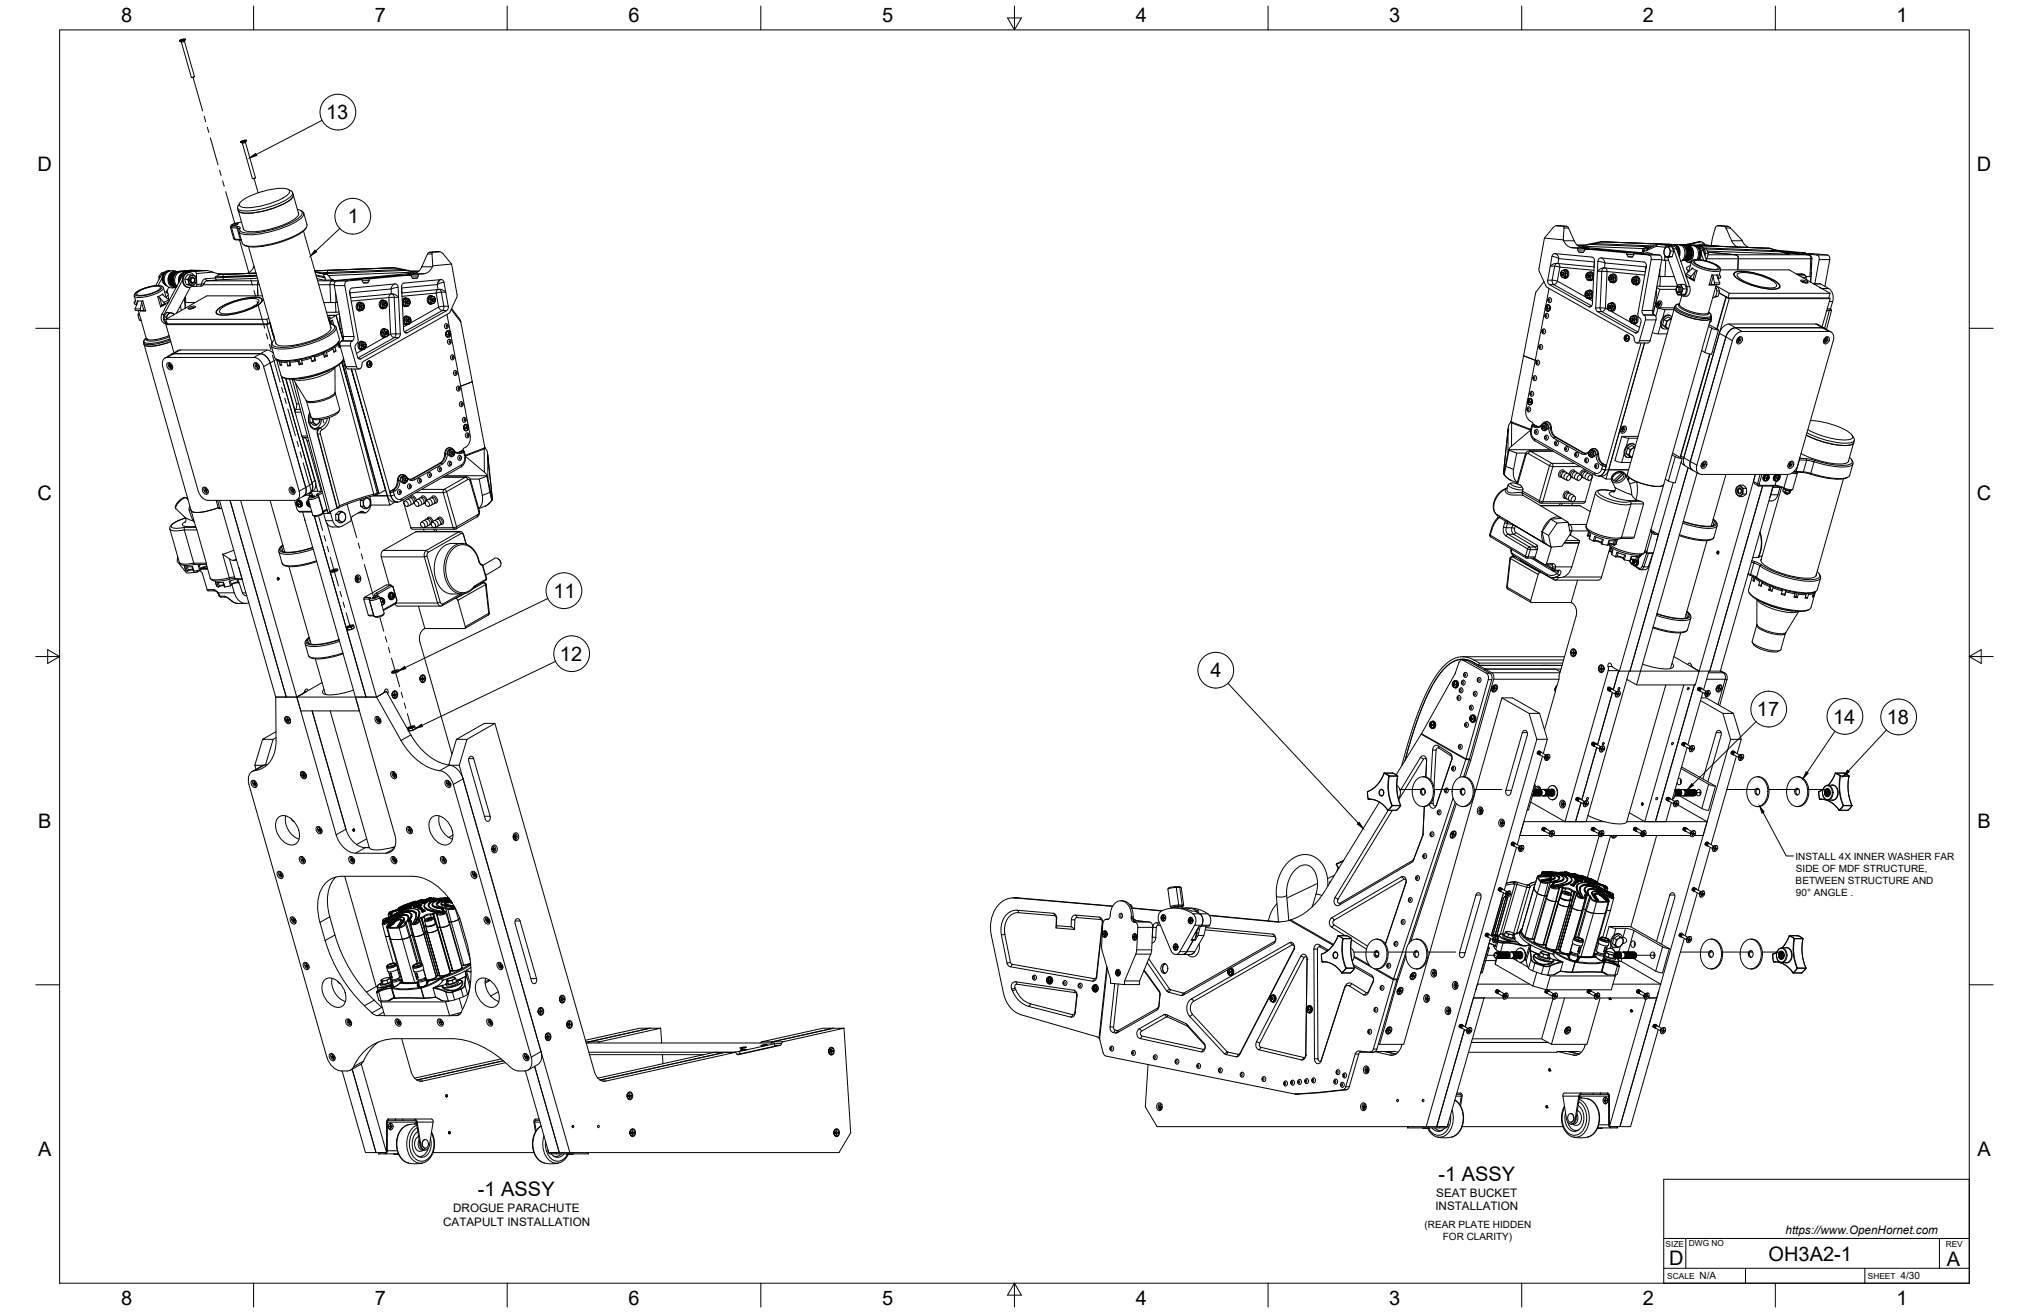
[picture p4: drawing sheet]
<svg xmlns="http://www.w3.org/2000/svg" width="864mm" height="559mm" viewBox="0 0 864 559" stroke-linecap="round" stroke-linejoin="round" font-family="sans-serif">
<defs><g id="words">
<g font-size="8.5">
<text x="51.6" y="9.4">8</text>
<text x="159.5" y="9.4">7</text>
<text x="267.5" y="9.4">6</text>
<text x="375.4" y="9.3">5</text>
<text x="483.4" y="9.4">4</text>
<text x="591.3" y="9.4">3</text>
<text x="699.3" y="9.4">2</text>
<text x="807.2" y="9.4">1</text>
<text x="138.8" y="50.7">13</text>
<text x="16" y="72.9">D</text>
<text x="841.4" y="72.9">D</text>
<text x="148.1" y="95.1">1</text>
<text x="16" y="212.6">C</text>
<text x="841.4" y="212.6">C</text>
<text x="235.6" y="254.4">11</text>
<text x="238.3" y="281.3">12</text>
<text x="515.3" y="288.3">4</text>
<text x="747.8" y="304.9">17</text>
<text x="780.2" y="308">14</text>
<text x="803.1" y="308.1">18</text>
<text x="16.2" y="352.3">B</text>
<text x="841.7" y="352.3">B</text>
<text x="16.2" y="492">A</text>
<text x="841.7" y="492">A</text>
<text x="612.2" y="502.7">-1 ASSY</text>
<text x="203.4" y="509.1">-1 ASSY</text>
<text x="710.4" y="538.4">D</text>
<text x="752.8" y="536.7">OH3A2-1</text>
<text x="828.7" y="538.8">A</text>
<text x="51.6" y="555.5">8</text>
<text x="159.5" y="555.5">7</text>
<text x="267.5" y="555.5">6</text>
<text x="375.4" y="555.4">5</text>
<text x="483.4" y="555.5">4</text>
<text x="591.3" y="555.5">3</text>
<text x="699.3" y="555.5">2</text>
<text x="807.2" y="555.5">1</text>
</g>
<g font-size="5">
<text x="611.3" y="509.3">SEAT BUCKET</text>
<text x="192.9" y="515.7">DROGUE PARACHUTE</text>
<text x="610.9" y="515.2">INSTALLATION</text>
<text x="188.6" y="521.6">CATAPULT INSTALLATION</text>
<text x="760" y="525.2">https://www.OpenHornet.com</text>
</g>
<g font-size="4.3">
<text x="764.2" y="365.8">INSTALL 4X INNER WASHER FAR</text>
<text x="764.4" y="371">SIDE OF MDF STRUCTURE,</text>
<text x="764.3" y="376.1">BETWEEN STRUCTURE AND</text>
<text x="764.4" y="381.2">90° ANGLE .</text>
<text x="606.3" y="522.5">(REAR PLATE HIDDEN</text>
<text x="614.1" y="527.6">FOR CLARITY)</text>
<text x="723.4" y="544.5">N/A</text>
<text x="809" y="544.5">4/30</text>
</g>
<g font-size="3.5">
<text x="708.9" y="530.9">SIZE</text>
<text x="718.9" y="530.5">DWG NO</text>
<text x="828.2" y="530.9">REV</text>
<text x="709.6" y="544.2">SCALE</text>
<text x="795" y="544.2">SHEET</text>
</g>
</g></defs>
<!-- layer: Visible -->
<g fill="none" stroke="#000" stroke-width=".43">
<path d="M76.4 17.3l1-.5 1.5-.2a2.28 2.28 0 0 1-2.6 .8zM76.4 17.5l1 .4 1.1-.4 4.3 15-.7 .3-.7 .1-4.2-15M77 17.2h.1M77.2 17.3l.1 .1M77.3 17.1l.1 .3-.6-.2h.2M77.6 17v.2M78 16.8l-1 .3M78 16.8l-.1 .3-.1-.2M78 16.8l.3-.1-.3 .3 .3 .1M78 17l.1 .1M78.2 16.8h-.2M78.2 17v.1"/>
<path d="M78.3 17.1l-1 .1M79 16.8l-.5 .7M82.7 32.6l-1.2 .3M103.3 60l-.5 .4M103.7 59.9l-.4 .1M103.7 59.9v.1M103.7 60h-.3M103.7 59.9l.1 .4-.1-.3M104.1 59.9l.1 .1M104.5 59.8l-.8 .1M104.5 59.8l.1 .1M104.5 59.9h.1"/>
<path d="M104.5 59.8v.1M104.5 59.9l-.5 .4-.1-.3M104.9 59.9l-.5 .7M102.4 60.3l1-.5 1.5-.2a2.28 2.28 0 0 1-2.6 .9zM102.4 60.6l1 .4 1.1-.4 4.2 14.9-1.3 .4M102.7 60.4h.1M103.1 60.3h.1M103.1 60.9l4.3 15M103.4 60.3v-.2v.2M103.6 60.4l-.8 .1M104 60.3l-.4 .1M108.7 75.6l-1.3 .4"/>
<path d="M98 96.6l1.5 5 3.2 .4M98.4 95.9l-.3 .6M98.8 95.7l1-.5 1.5-.1a2.28 2.28 0 0 1-2.6 .8zM100.4 95a1.73 1.73 0 0 0-1.9 1.1l2.6 .3M100.8 95.7l-1.2 .3M101.1 88.6l.3 1M101.4 89.6l2.3 8.1M102 86.4l-.7 1.2M102.8 85.6a31.4 31.4 0 0 1 19.2-5.3l1.1 .6a1.52 1.52 0 0 1-.8 2.1 31.4 31.4 0 0 1-19.1 5.2l-1.2-.6a1.52 1.52 0 0 1 .8-2zM102.8 94.5l-2.4 .5M122.6 80.6l1.3 .6a1.21 1.21 0 0 1 .7 1.1 1.21 1.21 0 0 1-.6 1.1 33.3 33.3 0 0 1-21.6 6.1 1.26 1.26 0 0 1-1.1-1.9M124.5 82l2.6 9.1"/>
<path d="M124.8 82.9a4.1 4.1 0 0 1-2.8 3.2 35 35 0 0 1-19.3 4.4l-1.3-.9M126.6 89.1a1.62 1.62 0 0 1 1.9 .9 1.62 1.62 0 0 1-.5 2 38.3 38.3 0 0 1-19.6 7.1l-4.7-.1a1.51 1.51 0 0 1-1.5-2.2l-1-.4M127 90.5a2.49 2.49 0 0 1-1.8 2.8 35.3 35.3 0 0 1-20.3 5.1 1.42 1.42 0 0 1-1.3-1.2M127.8 89.5l.7 .4M128.5 89.9a1.53 1.53 0 0 1 .8 1.4 1.53 1.53 0 0 1-.9 1.3 40.7 40.7 0 0 1-24.4 7.2 2.03 2.03 0 0 1-2.3-2.5l-3.2-.4-.4-.4M129.2 98.3l11.7 41.4M129.3 90.7l1.4 4.9M130.4 96.8a14.9 14.9 0 0 1-8.2 5.3 34.4 34.4 0 0 1-17.1 2.7l-1.2-.5M130.7 95.6a4.2 4.2 0 0 1-2.8 3.4 42.6 42.6 0 0 1-22.7 5.7 2.41 2.41 0 0 1-2.1-1.3l-1.4-4.9M662.5 96.1l4.7 .4 3.2 6.7 1.4 1.5a6.5 6.5 0 0 0 4.2 1 15.9 15.9 0 0 1-8.1-.6l-1.6-1.3-.8-1.3M731.1 96.1h1.6M732.7 96h.1"/>
<path d="M732.7 96.1l2.6 .2M735.3 96.3l.9 .4 5.2 5.4a5 5 0 0 0 3.1 3.2M67.6 117.9l.1 .9M68.9 118.5l-1.6 3M69.5 116.1l-.6-.1-.6 .7-.7 1.2 .6 .1M70.2 115.8l-1.2 .8-2.7 5M72 115.3a3.2 3.2 0 0 0-3.1 2.7 3.2 3.2 0 0 0 2 3.5M72 115.3h.3M72 115.3a3.3 3.3 0 0 0-2.7 2.7 3.3 3.3 0 0 0 1.5 3.4M72.4 115.3a3.3 3.3 0 0 0-2.8 2.3 3.3 3.3 0 0 0 .9 3.4M74.4 115.5h.3M74.5 115.5a3.2 3.2 0 0 0-2.8 3.1 3.2 3.2 0 0 0 2.5 3.3"/>
<path d="M74.7 115.5l.7 .1M74.7 115.5a3.3 3.3 0 0 0-2.7 3 3.3 3.3 0 0 0 2.2 3.3M74.8 115.5a3.5 3.5 0 0 0-3.3 3.1 3.5 3.5 0 0 0 2.4 3.8l1.2-.2a3.7 3.7 0 0 1-5.2-3.4 3.7 3.7 0 0 1 5.2-3.3M75.1 115.5a3.3 3.3 0 0 0-2.8 3 3.3 3.3 0 0 0 2.3 3.3M75.4 115.6h.3M75.4 115.6a3.3 3.3 0 0 0-2.8 2.9 3.3 3.3 0 0 0 2.3 3.4M75.7 115.6h.3M75.7 115.6a3.3 3.3 0 0 0-2.8 3 3.3 3.3 0 0 0 2.3 3.3M76 115.6l.3 .1M76 115.6a3.3 3.3 0 0 0-2.7 2.9 3.3 3.3 0 0 0 1.9 3.4M76.3 115.5l6.7 .1 .6 .8M76.3 115.7h.3"/>
<path d="M76.3 115.6a3.3 3.3 0 0 0-2.7 2.8 3.3 3.3 0 0 0 1.7 3.4M76.3 115.5l-.3 .1M76.8 115.7a3.3 3.3 0 0 0-2.9 2.4 3.3 3.3 0 0 0 1.2 3.5M76.9 116.8l-.8 1.6-.1 1.9M77.7 119.2l-7.8 14.6a2.77 2.77 0 0 0 1.3 4M78.5 115.8l.7 .1M78.7 118.8l1.1 .1M78.9 116.5l-1.4 1.1-5.5 10.3M79.1 115.9a3.1 3.1 0 0 0-2.9 4.2M79.1 115.9h.4a3.7 3.7 0 0 0-4.6 1.2 3.7 3.7 0 0 0 .4 4.7M79.2 115.9a3.1 3.1 0 0 0-2.8 3.7M79.9 116a2.8 2.8 0 0 0-3.2 3.1"/>
<path d="M80.6 118l-.4 1.2 .1 .8M80.6 118a1.22 1.22 0 0 0-.3 2.1M80.7 116a3.2 3.2 0 0 0-3 2.9 3.2 3.2 0 0 0 2.5 3.4M81.1 117l-1.2-.1-.6 .9a2.48 2.48 0 0 0 .4 3.4l2.7 .3M81.3 118.2a1.18 1.18 0 0 1 1.6 1.1 1.18 1.18 0 0 1-1.7 1l-.4-1zM81.3 118.2a1.15 1.15 0 0 1 1.6 1.1 1.15 1.15 0 0 1-1.7 1l-.3-1zM81.9 118h.1M82.1 117.2a.93 .93 0 0 0-1-.2 .93 .93 0 0 0-.5 1M82.1 117.2a1.09 1.09 0 0 1 1.3 1.3M82.2 117.2l-1.1 .2-.5 .6M82.2 117.2l.6 .3 .7 1M82.5 117.3a2.46 2.46 0 0 0-2.9-1.1 2.46 2.46 0 0 0-1.6 2.7 2.5 2.5 0 0 0 1 2.9 2.5 2.5 0 0 0 3.1-.3"/>
<path d="M83.4 118.5a1.75 1.75 0 0 1-.3 2.1M83.5 118.5v.9l-.4 1.2M83.6 116.4l.2 4.7M87.9 115.1l5.9 1.8-2.1 1M88 115.1l-6.8-.1-4.9 .5M99.6 101.7l.6 .3M100.2 102l2.5 .3M105.8 105l11.7 41.3M108.1 113.3a4.9 4.9 0 0 1-3 3.1M109 116.2l-16.1 .4M110 119.8l-.4 1.4 .2 4.7M134.1 115.7l4.8 1.1"/>
<path d="M140.1 117.6a1.48 1.48 0 0 0-2.3-.5l.7 1.5-.4 .7 3.8-.2-1-.4-.8-1M152.6 118.7l17.9-1.7h4.5l-17.9 1.7zM152.6 118.7v.3M154.2 119.4h3M157.1 118.7l.1 .7-.6 .9-1.8 .2-.6-.8-.1-.7M167.9 113.9l5.2 1.1M167.9 113.9l8.1 2M167.9 113.9l-33.9 1.3M173.1 115l3.5 .6-.7 .2M173.5 116.7v.3M175 117l.1 .8 .6 .7 1.8-.1M175.1 117.5h3"/>
<path d="M175.3 115.4h2.9M175.6 118.4h1.9M178 116.7l.1 .8-.6 .9M180.5 116.5l-2.5 .2M180.5 116.5a4.8 4.8 0 0 0 3.7-3.4l-.3-5 .5-.8 2.6-.2 1 .4 4.2 4.9 2.4 13.6-3.1 6.8-.5 .6M186.8 119.5h.1M187 107.1l-4.7 .5-3.1 6.6-1.4 1.6a6.6 6.6 0 0 1-4.3 .9h4.5M192.2 112.4l-8 .7M657.2 119.9l-3.6 4.6-5.1 26.9 5 1.9-5-1.9-5.4 28.1M657.4 101.3l8 .8M659.8 113.3l1.5-1 1.1-.2 16.1 1.5M661.1 108.1l.6-.2 15.9 1.5 .6 .4 .4 1.3-.8 18.1a1.23 1.23 0 0 1-1.6 1.4l-16.8-9.5-.5-.6-.1-1.3 1.8-10.1z"/>
<path d="M664.3 116l.2 1.5M664.5 117.5l.5 .6M664.5 117.5l.9 .5M664.7 116.1a.55 .55 0 0 1 .8 .5 .55 .55 0 0 1-.8 .4zM665 115.9h.3M665 117.2h.3M665.2 115.1l-.9 .9M665.2 115.1l.9 .6M665.2 115.1l-.5 .2-.4 .7M665.2 115.1a.56 .56 0 0 1 .7-.1 .56 .56 0 0 1 .2 .7M665.2 115.9a.67 .67 0 0 1 .6 .7 .67 .67 0 0 1-.6 .6M665.3 115.1a1.37 1.37 0 0 1 1.7 0 1.37 1.37 0 0 1 .4 1.6l-.6 1.4-.7 .3-.7-.3"/>
<path d="M665.4 102.1l.2-5.6-3-.5-1.4 .7-3.8 4.6-2.4 13.7 3 6.7 .6 .6M665.4 102.1l.1 .4M665.4 118l-.4 .1M665.8 115h.6l.5 .7 .1 1.5-.3 .7-1.7 .2M666.1 114.7a1.86 1.86 0 0 1 1.6 1.9 1.86 1.86 0 0 1-1.6 1.8M666.1 115.7a1.64 1.64 0 0 1-.7 2.3M666.1 115.7a1.5 1.5 0 0 1 .1 1.9l-.1 .3M666.1 117.9l-.7 .1M666.1 117.9h.6M666.6 116.3h.5M671.3 104.4h2.9M671.5 106.4h3"/>
<path d="M671.5 105.7v.7l.5 .9 1.8 .2 .7-.8v-.8M672 107.3h2M674.5 105.9h4.5l17.9 1.7h-4.5zM675.1 117.1l-.1 .8 .7 1.2M675.1 117a1.13 1.13 0 0 0 .2 1.6 1.13 1.13 0 0 0 1.6-.2l.1-.3M675.5 117.1a.55 .55 0 0 1 .8 .5 .55 .55 0 0 1-.8 .5zM675.8 116.9h.3M675.8 118.3h.3M675.9 116.1l-.5 .2-.3 .8M675.9 116.1a1.17 1.17 0 0 1 1.3 1.2l-.2 .8M675.9 116.1l-.8 .9M675.9 116.1a1.38 1.38 0 0 1 1.1 2"/>
<path d="M675.9 116.9a.67 .67 0 0 1 .7 .7 .67 .67 0 0 1-.7 .6M676 116.1a1.37 1.37 0 0 1 1.7 0 1.37 1.37 0 0 1 .4 1.6l-.6 1.4-.7 .3-.7-.3M676 105.7v.2M676.6 116h.5l.6 .8 .1 1.3a1.28 1.28 0 0 1-1.5 1h-.6M676.8 115.7l1.1 .3 .5 .7M676.8 119.4h.4M676.9 118.9l-1.2 .2M676.9 118.9h.5M677 118.1l-.1 .8M677.3 117.3h.6M678.3 118.6l-1.1 .8M678.4 103.7l-4.9 1.1-.7-.2 3.6-.7"/>
<path d="M678.5 113.6h.1M679.9 115.5l1.3-1.1 1.4-.4 17.7 1.7M680.1 111.3l-.9 19.7M680.1 111.2l.3-.9 .9-.5 18.4 1.7a1.53 1.53 0 0 1 1 2l-3.6 19.9 .2 1.3 1 1.2 .1 1.4M681.5 102.9l30.1 1.2M681.6 102.9l-3.2 .8M681.6 102.9l-5.3 1M685 119.4l.4 .7M685 119.4l.9 .5M685.2 118a.55 .55 0 0 1 .8 .5 .55 .55 0 0 1-.8 .5zM685.5 117.8h.3M685.5 119.2h.3"/>
<path d="M685.6 117.1l-.5 .1-.3 .8 .2 1.4M685.6 117.1a.57 .57 0 0 1 .7-.1 .57 .57 0 0 1 .3 .6M685.6 117a1.64 1.64 0 0 0-.6 2.4M685.6 117l1 .6M685.7 117.8a.67 .67 0 0 1 .6 .7 .67 .67 0 0 1-.6 .7M685.7 117a1.37 1.37 0 0 1 1.7 0 1.37 1.37 0 0 1 .4 1.7l-.6 1.3-.7 .3-.7-.3M685.9 119.9l-.5 .2M686.3 116.9h.6l.3 .5 .4 .9-.1 .7a1.23 1.23 0 0 1-1.5 1.1h-.6M686.5 116.6h.4M686.6 117.6a.86 .86 0 0 1 .1 1.4M686.6 117.6l.1 1.4M686.6 119.8l-.7 .1"/>
<path d="M686.6 119.8h.6M686.7 119l-.1 .8M686.7 119l-.8 .9M686.9 116.6a1.97 1.97 0 0 1 1.3 1.9 1.97 1.97 0 0 1-1.3 1.8M687 118.3h.6M692.4 108.4h3M692.4 107.6v.8l.6 .9 1.8 .2 .6-.8v-.8M693 109.3h1.9M694.6 118.9l.1 1.4M694.6 118.9l.2 1.4M695 118.9a.55 .55 0 0 1 .8 .5 .55 .55 0 0 1-.8 .5zM695.3 118.7h.3"/>
<path d="M695.4 118l-.5 .1-.3 .8M695.4 118a.56 .56 0 0 1 .7-.1 .56 .56 0 0 1 .3 .6M695.4 118l-.8 .9M695.4 118l1 .5M695.5 118.7a.67 .67 0 0 1 .6 .7 .67 .67 0 0 1-.6 .7M695.5 118a1.37 1.37 0 0 1 1.7-.1 1.37 1.37 0 0 1 .4 1.7l-.6 1.3-.7 .4-.7-.3M696.1 117.9h.5l.5 .7 .1 1.5-.3 .7-1.7 .2M696.3 117.6a1.86 1.86 0 0 1 1.7 1.8 1.86 1.86 0 0 1-1.7 1.9M696.4 118.5a.88 .88 0 0 1 .1 1.5M696.4 118.5l.1 1.5M696.5 120l-.1 .8M696.5 120l-.8 .8"/>
<path d="M696.8 119.2h.6M696.9 107.6v.3M702 105.5l-2.3 .1-.4 .5-.2 .9-.5 .5M705.3 104.1l-3.8 1.6M705.3 104.1h9.1l3.8 .4M706 117.6l6.6 .1M706.7 117.6l-.2 4.3-1.2-.2M706.7 117.6h.1M707.2 110.6l1.3 .2M708.5 110.8h1.7M708.6 108.8l-.1 2M708.9 105.4a1.21 1.21 0 0 1 1.4 0 1.21 1.21 0 0 1 .5 1.3 1.77 1.77 0 0 1-1.8 2.5 2.8 2.8 0 0 1-.1-3.8z"/>
<path d="M709.5 104.4l2 .1M709.5 104.4l-.5 .2-.3 .9M709.8 109.5l4.1 12M710.2 105a1.3 1.3 0 0 1 2.1 .9l5.6 16.1a2.85 2.85 0 0 1-1.7 4l-.6-.4M710.3 104.9l.9 2h1.2M710.5 109.1l-1.5 .4 2.8-.3 .6-2.3-.9-1.9-2.7 .3-.6 2.4 .8 1.8M711.1 104.6l1.5 .2 .8 .8 5 14.3M711.2 106.9l-.7 2.2 1.3 .1M711.3 104.7a1.91 1.91 0 0 1 2.1 .1 1.91 1.91 0 0 1 .7 2.1v.5M712.3 104.2a2.87 2.87 0 0 1 2.5 4.2l-.2 .5M712.8 104.2a3.1 3.1 0 0 1 1.6 4.1M713 104.2l1.5-.1 1.4 .5"/>
<path d="M714.1 104.7l.7 1.1 .3 1.3-.3 2.3M714.4 104.1h.1M714.8 104.1h.9M715.6 104.5a2.95 2.95 0 0 1 1.9 4.3l-1.3 1.8M715.7 104.1h2.3l5.3-1.2a2.99 2.99 0 0 1 2.8 1.6l.3 .1M715.7 104.1h.1M715.7 104.1l3.5 .4M715.8 104.6a4.4 4.4 0 0 1-.4 6.6M715.9 104.4l2.1 .2M716 110.8h.8M716.3 110.8l2.1 .1M716.4 104.5a3.7 3.7 0 0 1 .1 6.2l-.4 .1h.2"/>
<path d="M716.8 104.5a3.6 3.6 0 0 1 .8 5.7l-1.2 .6M717.2 104.5a3.6 3.6 0 0 1 .8 5.7l-1.2 .6M717.3 104.5l1.1 .1M717.6 104.5a3.6 3.6 0 0 1 .8 5.7l-1.2 .6M717.7 117.7h.4M717.7 116.5a1.15 1.15 0 0 0 1.1 1.5l1.6 .8M717.9 111.3l1.9 .5M718 104.6h.8M718 104.5a3.6 3.6 0 0 1 .8 5.7l-1.2 .7M718.1 117.6l-.2 .8M718.4 104.6a3.6 3.6 0 0 1 .8 5.7l-1.2 .6M718.5 115.1l-.3 .9"/>
<path d="M718.7 115.7l1.4-4.6 1.1-.6h1.5l5 1 3.5 1.7 1.1 1.4-1 4 1.1-.7-.6-1.2M718.7 104.6a3.3 3.3 0 0 1 3.5 .9 3.3 3.3 0 0 1 .6 3.5l-.5 1.4M718.8 104.6a3.6 3.6 0 0 1 .8 5.7l-1.2 .6M719.1 104.1l34 1.6M719.1 118.2l-.1 .2M719.2 104.7a4.2 4.2 0 0 1-.3 6.8h-.8l-.8-.6M719.4 113l-1.5 1v.5l.9 .9M719.8 117.6l-.2 .8 1.1 .6 .4 .5M720.2 114.1l2.1 1.1-.6 .2-1.9 2.2M720.2 114.1l-.3 .6-2.2 1.8M721.2 111.2a10.7 10.7 0 0 1 8.1 1.1l.7 .4a1.58 1.58 0 0 1 1.3 1.5 10.7 10.7 0 0 1-8.1-1.1l-.7-.4a1.58 1.58 0 0 1-1.3-1.5zM721.3 104.8a2.96 2.96 0 0 1 1.9 4.2l-.7 1.4"/>
<path d="M721.6 104.8h.4M722 104.8h.4M722.1 104.8a3.7 3.7 0 0 1 .8 5.7M722.5 104.8a3.7 3.7 0 0 1 .8 5.7M723.1 105a2.28 2.28 0 0 1 2.3 3.1M723.5 105.4l.8 .3 .5 .6 1.7 4.8M723.7 104.9a2.95 2.95 0 0 1 2 4.1M724.2 108.1l.9 2.7M725.4 105.9h.8l.8 1.7-.3 1.8-.6 .8M725.8 107.8h1.2M725.9 104.4l5.6 .4M726.1 110.1h.3"/>
<path d="M726.9 107.3l12.3 1.3 .6 1-.2 5.3M728.3 104.5l1.8-7.5 .4-.7 .7-.2 2.5 .2 .8 .5 2.8 6.3 1.2 1.4 1 .6M728.7 117h2.2l-.1 .5 1.1 2.9a1.23 1.23 0 0 1-1.7 .7h-.8l.4-.6-.6-2.9zM732.3 114.9h29.2l14 8M738.1 116.2a11.9 11.9 0 0 1 8.8 0 23.1 23.1 0 0 1 10.4 4.8l.4 1a3.8 3.8 0 0 1-4.2 1.1 28.2 28.2 0 0 1-15.3-5.6l-.3-.5zM738.1 116.5l-.1 .5M738.3 116.2a11.7 11.7 0 0 1 8.6 .1 22.6 22.6 0 0 1 10.2 4.7l.4 .9a3.8 3.8 0 0 1-4.1 1.1 27.7 27.7 0 0 1-15-5.5l-.3-.5zM739.7 116.4a18.1 18.1 0 0 1 11.3 1.5l3.9 2a1.89 1.89 0 0 1 1.3 1.9 8.8 8.8 0 0 1-7 .2 19.6 19.6 0 0 1-9.7-4.4l-.1-.8zM753.1 105.7l8.6 2.5-3.9-1.1 6.1 .5h4.5l-12.7-1.2M753.1 105.7l3.5 1M759.1 107.4l10.7 1 .8 .4 .6 1.3-.4 7.6M763.9 107.6v.3"/>
<path d="M764.5 116.5l2.5 .1a1.82 1.82 0 0 1 1.8 2.1l.3 .5M766.4 119.4a3.3 3.3 0 0 1 3.2 .9 3.3 3.3 0 0 1-3.2-.9zM766.9 107.9h4.5l6.4 .6a1.58 1.58 0 0 1 1 2l-2.1 11.4M766.9 107.9l6.4 .6a1.58 1.58 0 0 1 1 2l-1.8 10.3M766.9 107.9v.3M768.4 107.6v.3M770.7 117.7l-.1 2.3M770.8 117.7h-2.1M770.8 117.7h.1M770.9 116l-.2 4.1M57.8 132.2h2.3M57.8 132.1l-.3-.5 1.1-3-.1-.6 2.3 .1-.5 .6-.6 2.7 .4 .7"/>
<path d="M58.4 124.6a13.7 13.7 0 0 1 9.6-2.6l.3 .2a3.3 3.3 0 0 1-2.8 2.2 10.3 10.3 0 0 1-7.3 .9zM58.7 134h.7M58.9 132.2l3.4 11.8M59.2 133.1a2.52 2.52 0 0 0 .5 3.2l.4 .1M59.4 136.2l.6 .1M59.8 132.2v.1M60.1 132.2l1.3-.2 .6 .3M69 133.6a2.84 2.84 0 0 0 1.2 4.1M70 124.1l1.4 .7M70.3 129.2l.2 .2M70.4 137.1l.6 .1M70.4 137.8h.8"/>
<path d="M70.6 138.2l3.4 12M70.6 134.9l1.3-1.9-.9-.1-1.3 2 .7 2.2 .6 .1M70.8 126.7l-1.4-4.5-1.2-.6-1.6-.1-4.2 .9-4.1 1.8-1.2 1.5 1.1 4-1.1-.7 .5-1.2M71.1 123.6l.3 1.2M71.2 137.8l-.6 .4h42.9M71.3 128.7l.1 .3M71.4 124.8l.1 .9M71.5 125.7l-.8 .8M71.5 125.7l.4 1.9M71.7 128.4l-1.6 3.1M71.8 127.5l-2.3-1.8-.2-.6-2.1 1.2 .6 .1 2.1 2.6-.1 .5-1 .5-.4 .6M71.8 127.5a1.2 1.2 0 0 1-1.1 1.6l-1.7 .8"/>
<path d="M71.9 122.2l-1.2 2.2M71.9 133l1.9 .4 .2 .5a1.67 1.67 0 0 0-2-.5 1.67 1.67 0 0 0-1 1.8v.5l-.4-.8h-.9M74.2 121.9h1M75.2 121.9h.1M76.8 130.1l.4 2M78.5 126.9l.1 1.8M78.6 128.7v.1M78.6 128.7l4.4 .1M78.7 128.8l.1 2.4M78.8 128.8l.1 2.3M79.3 121.1l1.2 .1M80 131.1a3.7 3.7 0 0 1 3.2-.7 3.4 3.4 0 0 1-3.3 .9z"/>
<path d="M80.3 120.1l.2 1.1M80.3 120a1.54 1.54 0 0 0 1.2 1.3 1.54 1.54 0 0 0 1.6-.7M80.5 121.2l1.9 .3M81 122.2l-5.9 11.1M81.1 131.4h.2M81.5 131.3v.1M81.7 131.3h.1M81.7 121.9h1.6M81.7 120.6h.1M81.9 131.2v.1M82 131.2l.3-.1-1.3 .3h.4M82.3 131.1l-.2 .1"/>
<path d="M83.1 120.6l-.7 .9M83.8 121.1l-.5 .8M87 120.5l-1 1.2-2.7 .2M92.1 133.1l.2 .5M92.8 131.5a28.8 28.8 0 0 1 17.7-4.8l1 .5a1.41 1.41 0 0 1-.7 1.9 28.8 28.8 0 0 1-17.7 4.9l-1-.6a1.41 1.41 0 0 1 .7-1.9zM93 131.5a28.3 28.3 0 0 1 17.3-4.8l1 .6a1.38 1.38 0 0 1-.7 1.8 28.3 28.3 0 0 1-17.3 4.8l-1-.5a1.38 1.38 0 0 1 .7-1.9zM94 131.5a24.1 24.1 0 0 1 15.3-4.3l.9 .6a3.8 3.8 0 0 1-3.1 3 24.3 24.3 0 0 1-12.8 2.6l-.9-.6zM111.4 127.6l.2 .5M111.7 125.9h-23.7l-17.4 10 .6 1.9h42.9l-.6-1.9h-42.9M113.5 138.2l1.4-.8 .3 .9M113.5 138.2l2.3 7.7M114.1 137.8l.8-.4 1.9 7.1"/>
<path d="M114.4 135.4l-.9 .5M139.3 134.2h3.7M139.4 134.3h3.7l-2.8 1.5h-.5M139.6 135h.8l.1 .3M140.1 136.3v.5M140.3 135.8l.6 2.1M140.3 136.6h.1M140.4 137.8a1.74 1.74 0 0 1 2 1.9 16.5 16.5 0 0 1-8.9 5.4l-1.3 .5a30.9 30.9 0 0 1-15.3 1.8 1.33 1.33 0 0 1-1.1-1 1.33 1.33 0 0 1 .5-1.3l.6-.7-.4-1.4M140.4 135l-.7 .3M140.8 139.2a2.49 2.49 0 0 1-1.8 2.8 35.3 35.3 0 0 1-20.3 5 1.42 1.42 0 0 1-1.4-1.2M141 136.5l.5-.3 .6 2.2M141.6 138.2l.6 .3"/>
<path d="M142.3 138.5a1.57 1.57 0 0 1 .8 1.5 1.57 1.57 0 0 1-1 1.3 40.3 40.3 0 0 1-24.7 7 1.66 1.66 0 0 1-1.8-.9 1.66 1.66 0 0 1 .5-2M142.7 128.7l.3 4.2h-4M142.8 128.7l.7-.1-5.7 .2M143 139.3l1.4 4.9M143 134.2l3 10.3M144.3 132.8l-1.3 .1M144.4 133.4l-1.4 .8M144.5 133.7l.3 6.3h.8M149.3 126.7h.1M149.9 122.6a1.61 1.61 0 0 0-1.1 1.9l3.6 20M152.2 130.2h.5M152.6 131.8h.6"/>
<path d="M153.1 131a.65 .65 0 0 0 0 .8 .65 .65 0 0 0 .8 .1M153.1 131l.8 .9M153.2 129.6a.86 .86 0 0 0-.1 1.4M153.2 129.6l-.1 1.4M153.2 128.6a1.86 1.86 0 0 0-1.6 1.9 1.86 1.86 0 0 0 1.6 1.8M153.5 128.9h-.6l-.4 .6-.3 .7 .1 .8 .3 .8 1.7 .2M153.9 131.9l.4 .1M153.9 130a.55 .55 0 0 1 .8 .5 .55 .55 0 0 1-.8 .5zM154 131.2h.3M154 129.8h.3M154.1 129a1.37 1.37 0 0 0-1.7 0 1.37 1.37 0 0 0-.4 1.7l.5 1.3 .7 .3 .8-.3M154.1 129.8a.67 .67 0 0 0-.6 .7 .67 .67 0 0 0 .6 .7"/>
<path d="M154.2 129.1l.4 .1 .4 .7M154.2 129.1a.56 .56 0 0 0-.7-.2 .56 .56 0 0 0-.3 .7M154.2 129l.8 .9M154.2 129l-1 .6M154.7 120.3h1.9M154.8 131.4l-.5 .6M154.8 131.4l-.9 .5M155 129.9l-.2 1.5M162 129.3h.5M162.4 130.9h.6M162.8 130.1a.64 .64 0 0 0 .1 .7 .64 .64 0 0 0 .8 .2M162.8 130.1l.9 .9"/>
<path d="M163 128.7a.88 .88 0 0 0-.2 1.4M163 128.7l-.2 1.4M163 127.7a1.86 1.86 0 0 0-1.6 1.9 1.86 1.86 0 0 0 1.6 1.8M163.3 128h-.6l-.5 .7-.1 1.5 .4 .7 1.6 .2M163.6 139.9a1.86 1.86 0 0 0-1.7 1.8 1.86 1.86 0 0 0 1.7 1.9M163.7 131l.4 .1M163.7 129.1a.55 .55 0 0 1 .8 .5 .55 .55 0 0 1-.8 .4zM163.8 130.2h.3M163.8 128.9h.3M163.9 128.1a1.37 1.37 0 0 0-1.7 0 1.37 1.37 0 0 0-.4 1.6l.5 1.4 .7 .3 .8-.3M163.9 128.9a.67 .67 0 0 0-.6 .7 .67 .67 0 0 0 .6 .6M163.9 128.1l.5 .1 .4 .8"/>
<path d="M163.9 128.1a.56 .56 0 0 0-.7-.1 .56 .56 0 0 0-.2 .7M163.9 128.1l.9 .9M163.9 128.1l-.9 .6M164.6 130.4l-.9 .6M164.6 130.5l-.5 .6M164.8 129l-.2 1.4M164.8 129l-.2 1.5M168.2 120.8l-18.3 1.8M168.3 120.8l.6 .3 .6 1.2M169.4 122.3l1 19.8-.3 1.1-16.5 9.5M169.6 126.5l-1.1-1-1.5-.4-17.7 1.6M171.1 124.7h.1"/>
<path d="M171.3 129.7l.5 .6 1 .2M171.3 120.8l.7-.3 16.1-1.5 .9 1.2 1.8 10.1v.9l-.7 1-16.8 9.4a1.2 1.2 0 0 1-1.5-1.4l-.9-18zM171.7 128.4h.5M171.7 137.4l.4 .6 1 .2M172 136.1h.6M172.1 130h.6M172.5 137.7h.5M172.6 129.2a1.13 1.13 0 0 0 1.3 1M172.6 129.2a.92 .92 0 0 0 .7 .9 .92 .92 0 0 0 1-.6M172.8 126.8l-1.1 .3-.5 .7M172.9 136.9a.65 .65 0 0 0 .1 .8 .65 .65 0 0 0 .7 .1M172.9 136.9l.8 .9"/>
<path d="M173 127.1h-.6l-.5 .6-.1 1.4 .3 .9 1.8 .2M173.1 135.5a.86 .86 0 0 0-.2 1.4M173.1 135.5l-.2 1.4M173.1 134.5l-1 .3-.5 .8M173.3 134.8h-.5l-.6 .9v1.3l.3 .7 1.7 .2M173.5 128.2a.55 .55 0 0 1 .8 .4 .55 .55 0 0 1-.8 .5zM173.5 129.3h.3M173.5 128h.3M173.6 127.2a1.37 1.37 0 0 0-1.7 0 1.37 1.37 0 0 0-.4 1.6l.5 1.4 .8 .3 .7-.3M173.6 128a.67 .67 0 0 0-.6 .6 .67 .67 0 0 0 .6 .7M173.7 137.8l.5 .1M173.8 135.9a.55 .55 0 0 1 .8 .5 .55 .55 0 0 1-.8 .5z"/>
<path d="M173.9 137.1h.2M173.9 135.7h.2M173.9 134.9a1.37 1.37 0 0 0-1.7 0 1.37 1.37 0 0 0-.4 1.7l.6 1.3 .7 .3 .7-.3M174 135.7a.67 .67 0 0 0-.6 .7 .67 .67 0 0 0 .6 .7M174 135a.71 .71 0 0 1 .8 .8M174 135a.56 .56 0 0 0-.7-.2 .56 .56 0 0 0-.2 .7M174 135l.8 .8M174 135l-.9 .5M174.3 129.5l-.4 .7M174.5 128.1l-.2 1.4M174.5 128.1l-.4-.8-.4-.1a1.15 1.15 0 0 0-1.4 1.1l.3 .9M174.5 128.1a1.07 1.07 0 0 0-1.4-.8 1.07 1.07 0 0 0-.6 1.5l.1 .4"/>
<path d="M174.7 137.3l-1 .5M174.7 137.3l-.5 .6M174.8 135.8l.2 .8-.3 .7M174.8 135.8l-.1 1.5M182.4 127.4h.6M182.9 128.9h.5M183.3 128.2a.65 .65 0 0 0 .1 .7 .65 .65 0 0 0 .7 .2M183.3 128.2l.8 .9M183.5 126.7a.86 .86 0 0 0-.2 1.5M183.5 126.7l-.2 1.5M183.5 125.8a1.86 1.86 0 0 0-1.7 1.8 1.86 1.86 0 0 0 1.7 1.9M183.7 126.1h-.5l-.5 .6-.2 1.5 .4 .7 1.7 .3"/>
<path d="M184.1 129.1l.5 .1M184.2 127.1a.55 .55 0 0 1 .8 .5 .55 .55 0 0 1-.8 .5zM184.2 128.3h.3M184.2 127h.3M184.3 126.2a1.37 1.37 0 0 0-1.7 0 1.37 1.37 0 0 0-.4 1.6l.6 1.4 .7 .3 .7-.3M184.4 127a.67 .67 0 0 0-.6 .6 .67 .67 0 0 0 .6 .7M184.4 126.2l.5 .1 .3 .8M184.4 126.2a.56 .56 0 0 0-.7-.1 .56 .56 0 0 0-.2 .6M184.4 126.2l.8 .9M184.4 126.2l-.9 .5M185.1 128.5l-.5 .7M185.1 128.5l-1 .6"/>
<path d="M185.2 127.1l-.1 1.4M186.5 123.2l-15.5 1.5M186.5 123.2l1.6 .1 1.6 1.1M189.4 138.1l.7-.3 .6 .5 .1 .9-.7 .6a1.02 1.02 0 0 1-1-.6 1.02 1.02 0 0 1 .3-1.1zM190.2 133.8l1.5 7.7M191 133.4l-36.3 20.4-.4 .4-.3 1.1M192.2 131.3l3.4 4.5M195.6 135.7l.5 1.3 10.3 53.4-8.4 3.4M657.7 131.1l-7.5 39.2M657.9 131h.7M657.9 130.9l.2 .2M658 130.1l.9-.4 .8 .5 .2 1.2-.6 .9-.8 .1-.6-.5-.2-.8z"/>
<path d="M658.1 131.1h.1M658.1 131.1v.1M658.1 131.2h.1M658.2 131.4h.1M658.2 130.8l-.3 .1M658.2 130.8h.1M658.2 131.2v.2M658.2 131.4v.3M658.3 131.6l-.2 .1M658.4 130.6l-.1 .2M658.4 131.5h.1M658.4 131.5l-.2 .2"/>
<path d="M658.4 130.6v.1M658.4 133.4l-.6 .2-.3 .7 .2 .8 .7 .4M658.4 133.3a1.11 1.11 0 0 1 .8 1.1 1.11 1.11 0 0 1-.8 1M658.4 131.4v.1M658.5 131.4h-.1M658.5 130.3l.2 .2M658.5 130.3l.1 .4M658.5 130.3l-.1 .3M658.5 122.3l36.3 20.4 .6 .8a2.12 2.12 0 0 0 1.3 2.5l.7-.3 .4-.7M658.6 130.9v.1M658.6 131l.1 .1M658.6 130.8h.1"/>
<path d="M658.6 131.4h.1M658.6 130.8h-.4M658.6 131.4h-.1M658.7 131.1h.1M658.7 131.1l.2 .3h-.3M658.7 131.1v.1M658.7 131.2v.1M658.8 131.2h.1M658.9 131.3l-.4 .1M659.3 122.7l-1.5 7.7M659.7 128.8a1.04 1.04 0 0 0 .8-1.2 1.04 1.04 0 0 0-1.1-.9l-.7 1.1 .3 .7 .7 .3M674.7 124.8l.2 1.4"/>
<path d="M674.9 126.2l.4 .7M674.9 126.2l.9 .6M675.1 124.8a.55 .55 0 0 1 .8 .5 .55 .55 0 0 1-.8 .5zM675.4 124.7h.3M675.4 126h.3M675.5 123.9l-.5 .1-.3 .8M675.5 123.9a.56 .56 0 0 1 .7-.1 .56 .56 0 0 1 .3 .6M675.5 123.9l-.8 .9M675.5 123.9l1 .5M675.6 124.6a.67 .67 0 0 1 .6 .7 .67 .67 0 0 1-.6 .7M675.6 123.9a1.37 1.37 0 0 1 1.7 0 1.37 1.37 0 0 1 .4 1.6l-.5 1.4-.7 .3-.8-.3M675.8 126.8l-.5 .1"/>
<path d="M676.2 123.8h.6l.3 .4 .4 .9-.1 .7-.3 .8-1.8 .3M676.4 123.5h.4M676.5 124.4a.86 .86 0 0 1 .1 1.5M676.5 124.4l.1 1.5M676.5 126.6l-.7 .2M676.5 126.6h.6M676.6 125.9l-.1 .7M676.6 125.9l-.8 .9M676.8 123.5l.7 .2 .5 .8M677 125.1h.5M677.9 126.4l-.5 .6-1 .2M679.2 131l.2 1.1 .5 .5 16.1 9"/>
<path d="M684.2 130.1l-.1 .8 .3 .7M684.2 130.1l.2 1.4M684.4 131.6l.4 .6M684.4 131.5l.9 .6M684.6 130.2a.55 .55 0 0 1 .8 .5 .55 .55 0 0 1-.8 .4zM684.9 130h.3M684.9 131.3h.3M685 129.2l-.5 .1-.3 .8M685 129.2a1.16 1.16 0 0 1 1.4 1.1l-.3 .9M685.1 129.2l-.9 .9M685.1 129.2a1.38 1.38 0 0 1 1 2M685.1 130a.67 .67 0 0 1 .6 .7 .67 .67 0 0 1-.6 .6"/>
<path d="M685.1 129.2a1.37 1.37 0 0 1 1.7 0 1.37 1.37 0 0 1 .4 1.6l-.5 1.4-.7 .3-.8-.3M685.3 132.1l-.5 .1M685.7 129.1h.6l.5 .8 .1 1.4-.4 .7-1.7 .2M685.9 128.8h.4M686 132l-.7 .1M686 132h.6M686.1 131.2l-.1 .8M686.1 131.2l-.8 .9M686.3 128.8a1.92 1.92 0 0 1 1.3 2 1.92 1.92 0 0 1-1.7 1.7M686.5 130.4h.5M686.5 120.4h.4M693.8 135.5l.1 1.4"/>
<path d="M693.8 135.5l.2 1.4M693.9 136.9l.5 .7M694 136.9l.9 .6M694.2 135.6a.55 .55 0 0 1 .8 .4 .55 .55 0 0 1-.8 .5zM694.5 135.4h.3M694.5 136.7h.3M694.6 134.6l-.8 .9M694.6 134.6l1 .6M694.6 134.6a.73 .73 0 0 0-.8 .9M694.6 134.6a.56 .56 0 0 1 .7-.1 .56 .56 0 0 1 .3 .6M694.7 135.4a.67 .67 0 0 1 .6 .6 .67 .67 0 0 1-.6 .7M694.7 134.6a1.37 1.37 0 0 1 1.7 0 1.37 1.37 0 0 1 .4 1.6l-.5 1.4-.8 .3-.7-.3"/>
<path d="M694.7 120.3l.5 .7M694.8 120.3l.9 .5M694.9 137.5l-.5 .1M695.3 120.1h.3M695.3 134.5h.6l.4 .6 .3 .7-.2 .9-.2 .7-1.8 .2M695.5 134.2a1.86 1.86 0 0 1 1.7 1.8 1.86 1.86 0 0 1-1.7 1.9M695.6 135.2l.1 1.4M695.6 137.4l-.7 .1M695.6 135.1a.89 .89 0 0 1 .1 1.5M695.6 137.4h.6M695.7 120.9l-.5 .1M695.7 136.6l-.8 .9"/>
<path d="M695.7 136.6l-.1 .8M696 135.8h.6M696.4 120.8l-.7 .1M696.4 120.8h.5M698.4 137.3l-1.2 3.9-.5 .5-.7-.1M704 128.9h.8M705.1 122.7l-.3 6.2M705.1 122.4l1.3 .7M705.3 129.3l.4-.1 .2-.5 .1 .5 .4 .1-.7 .9zM705.5 129.6l-.3-.2 .4 .2M705.5 129.3l.5 .3M705.5 130v.2"/>
<path d="M705.6 129.3l.7 .2M705.6 130.2h.1M705.8 131l2.4 .8h4.3M705.8 129.1h.2M705.9 129.6l-.6-.3 .5 .5M706 129.2l-.3-.1 .4 .2M706 128.7h-.1M706.3 131a1.65 1.65 0 0 0 1-1.4 1.65 1.65 0 0 0-.7-1.5 1.85 1.85 0 0 0-1.6 1.1 1.85 1.85 0 0 0 .4 1.9l.3 .1M706.4 129.3l-.1 .3M706.5 121.9h7.3M707.5 139.7l.4 .2M707.6 138.3l1.2 1.1 1 .6 .4-.2"/>
<path d="M708.3 136l1 .6-.1 1.2-.6 1-1-.5zM708.3 136l1.8-1.1 1 .5-.6 .7-1.2 .5M708.6 138.8l1.2 1.2M711 134.4a3.1 3.1 0 0 0-4.2 2.8l.1 1.8 .7 .7M711.1 135.4l.3 .3M711.3 135.9a2.37 2.37 0 0 0-1.6 3.8l.5 .1M711.6 135a2.22 2.22 0 0 0-3.8 .8 2.66 2.66 0 0 0 .7 4.3l1.1-.3M712.6 131.1a6.3 6.3 0 0 0 4.8 3.4 18.8 18.8 0 0 0 10.2 1.5l.5-.5M712.7 131h-6.9l-1.1 3.7M713.4 123.1h-7l-2.9 10.3 1.3-4.5M713.5 122.5a2.06 2.06 0 0 0 1.3 2.8M713.5 122.5l.1 1.8a.87 .87 0 0 0 .3 1 .87 .87 0 0 0 .9 0"/>
<path d="M713.6 122.6a.75 .75 0 0 1 .9-.7 .75 .75 0 0 1 .6 1 .92 .92 0 0 1-.2 1.3 .92 .92 0 0 1-1.3-.2l-.1-.2M713.9 122.3a.89 .89 0 0 1 .7 .9 .89 .89 0 0 1-.8 .9l-.3-.9zM714.2 124.5l.5 .1M714.4 121.9l.4 .1M714.6 121.2a1.11 1.11 0 0 0-1.1 1.3M714.6 121.2l.7 .1 .5 .6M714.6 121.2l-1.1 1.3M714.6 121.9a1.35 1.35 0 0 1 .9 1.4 1.35 1.35 0 0 1-1 1.2M714.8 129.5h.1M714.8 129.3l-1.4 .4-.5 .8-20.3 71.4M715.5 121l-.9 .2M715.5 121l.3 .9"/>
<path d="M715.5 121l1.5 .1 .8 1.6-.1 1.4a1.68 1.68 0 0 1-2 1.5l-1.5-.1M715.7 125.2l1.5 .1M715.8 121.9l.6 1M715.8 121.9l.1 2.1M715.8 125.8l-1 3.7M715.9 124l-.1 .6a.49 .49 0 0 1-.1 .6 .49 .49 0 0 1-.6 .1h-.3M715.9 124l-1.1 1.3M716.3 126l1.2 .1M716.4 122.9l-.5 1.1M716.4 122.9l1.4 .1M719.1 121.9a3.4 3.4 0 0 1-1.1 4.1M727.2 138.9l2.3 1.1 1.9 .4"/>
<path d="M727.2 133h.1M727.2 132.8l1.1 1.4-.2 1.3M727.4 138.2l4 2.2-2.9 10.3M728 135.9h.2M728.1 135.7l-.1 .3M728.1 135.5l-28.1 99.6-.8 .8-1.4 .4-5-.6-5.8-2-1.6-1.1-.8-1M728.3 135a1.96 1.96 0 0 1-.7 2.4M729.4 121.1l-1.4-.1-.6 .3M729.7 121.1v.2M730.1 126.1h1.1l-1.4 .4M730.3 122.1l.2 .6M730.3 121.9l.8 .2 .7 1.8"/>
<path d="M730.4 121.6l5.6 3.2-.5 2-3.8-2.1 3.1 1.7-4 13.7M730.5 122.7a3.1 3.1 0 0 1-1.5 4.1M730.5 121.1l-3.3 11.9M730.7 123.8l1.1 .1-.6 2.2M736 127.1l-19.3 67.7-1.4-.8 12.4-43.3M736 124.8h43l-.6 2h-42.9M757.4 122l-.1 .6M767.3 120l.1 .1M767.5 120.2l-.3-.2 1.3 .4h-.3M767.7 120.2h.1M767.9 120.2v.1M768 120.2v.1"/>
<path d="M768.3 120.4h.1M771.8 120.8a7 7 0 0 1 6.6 2 4.9 4.9 0 0 1 1.7 5.5l-1 3.1M775.6 122.9l3.4 1.9M775.7 139.5h-37a5.1 5.1 0 0 0-4.1 3.9l-15.1 53M775.7 139.5l.9 .2M778.3 132.1l-.9 .5M778.4 126.8l.6 .3-3.5 12M779 127.1h-43l-1.4-.8-3.9 13.7M779 131.7l.6 .4-.8-.1M779.2 131.4l-.5 .6-1.2 .1M779.6 132.1l-2.2 8.1M61.3 146.6l22.1 77.8"/>
<path d="M62.2 143.9l-1 1.3 .1 1.4M62.3 144h.1M71.2 154.6a1.7 1.7 0 0 1 2 .7 1.7 1.7 0 0 1-.2 2.1 1.91 1.91 0 0 1-1.8-2.8zM72.2 155l.9 .6v.2l-.4 .1 .1 .6-.8-.7-.1-.2 .4-.1zM72.3 155.5l.3-.1-.4 .2M72.3 155h.1M72.5 155.3l-.2 .1M72.7 145.4l-5 1.5a10.1 10.1 0 0 1-6.2-.1l-.2-.2M72.7 155.6l-.7 .2v-.2M72.8 156.3v.1M72.8 155.6l-.5 .2M72.8 155.8l.3-.1-.4 .2"/>
<path d="M72.9 155.6l-.5 .3M73 150.8l.9-.3h37a5.1 5.1 0 0 1 4.1 4l15.1 53M73 155.6h.1M73 155.7l-.5 .4M108.1 154.6a1.7 1.7 0 0 1 2 .7 1.7 1.7 0 0 1-.1 2.1 1.91 1.91 0 0 1-1.9-2.8zM109.2 155l.8 .6 .1 .2-.4 .1 .1 .6-.9-.7v-.2l.4-.1zM109.3 155h.1M109.3 155.5l.2-.1-.3 .2M109.5 155.3l-.2 .1M109.7 155.6l-.7 .2-.1-.2M109.7 156.3l.1 .1M109.8 155.6l-.6 .2"/>
<path d="M109.8 155.8l.2-.1-.3 .2M109.9 155.6l-.5 .3M109.9 155.6h.1M110 155.7l-.5 .4M112.2 156.1l15.1 52.9M112.2 156a5.1 5.1 0 0 0-4.1-3.9h-37a2.66 2.66 0 0 0-1.8 4l15.1 52.9a5.1 5.1 0 0 0 4.1 3.9l37 .1a2.65 2.65 0 0 0 1.8-4M116.4 150.4l-1.3-1.1-1.5-.3-36.9-.1-1 .3-5.6 3.2M117.7 153.1l.4 1.4-.1-.3M117.7 153l1.1 .8M117.8 153l-.1 .1M118.8 153.9l.4 1.4M119 153.5l-.2 .4"/>
<path d="M119.5 154.1l.4 1.4-.7-.2M119.5 154l2.6 .2M119.7 153.6l-.2 .5M119.8 155.1l-.6 .2M122.1 154.3l.4 1.4M122.2 153.8l-.1 .5M123 153.7l.4 1.5M123.3 154.2l.4 1.5h-1.2M123.4 153.7l-.1 .5M123.4 155.2l-.9 .5M123.5 155.1h-.1M126.9 153.2v.6"/>
<path d="M126.9 153.8l.4 1.4 .4-.5M126.9 153.8l-3.6 .4M127.2 153.2h.1M127.3 153.2l.4 1.5M128.4 153l.4 2-1.5 .2M128.7 154.5l-1 .2M132.2 152l.2 .5M132.4 152.5l.4 1.4 1.5-.4M132.4 152.5l-4 1M133.6 151.6l.5 1.5M133.7 151.5l.6 2M134.1 153.1l.2 .4"/>
<path d="M134.1 153.1l-1.4 .4M137.3 150.2l.4 .4M137.7 150.6l.4 1.5 1.3-.6M137.7 150.6l-3.8 1.4M138.1 149.9l.4 1.5M138.5 151.4l.9 .1M138.5 151.4l-.5 .2M138.6 149.6l.3 .4M138.9 150l.5 1.5M140.3 157.5l-6.3 2.4-6.6 1.3M141.4 148.2l.4 .3M141.8 148.5l.4 1.4 .8-.5"/>
<path d="M141.8 148.5l-2.8 1.5M142.2 147.6l.4 .3M142.6 156.4v10.6l2 7.1a6 6 0 0 1-4.6 3 12.3 12.3 0 0 1-7.4 .7l-2.2-7.2-5.6-9.2M142.6 147.9l.4 1.5M143 149.4l-1 .1M143.6 146.3l.4 .2 .4 1.4 .2-.5M143.9 145.8l.3 .2M144 146.4l-1.4 1.5M144.2 145.4a14.9 14.9 0 0 1-8.2 5.3 34.4 34.4 0 0 1-17.1 2.7l-1.2-.4M144.2 146l.4 1.4M144.2 145.4l2 6.8a4.1 4.1 0 0 1-2.7 3.3 41.1 41.1 0 0 1-21.9 5.5 2.31 2.31 0 0 1-2-1.2l-1.5-5.4M144.2 145.3v.7"/>
<path d="M144.4 144.2a4.2 4.2 0 0 1-2.7 3.4 42.6 42.6 0 0 1-22.7 5.7 2.41 2.41 0 0 1-2.1-1.3l-1.4-4.9M144.6 147.4l-.3 .1M144.7 147.1a2.62 2.62 0 0 1 1.3-2.6l.2-1.3-3.9-21.7a1.54 1.54 0 0 1 1-1.9l6.3-.6h4.5l-6.3 .6a1.54 1.54 0 0 0-1 1.9l3.8 21.7a2.79 2.79 0 0 1-1.3 2.6l-.1 1.4 2.5 8.8a1.21 1.21 0 0 0 1.6 .9 1.21 1.21 0 0 0 .7-1.6M145.5 154.1l15.8 56M145.6 153.9a25 25 0 0 1-13 6.3 18.6 18.6 0 0 1-12.2 .4M145.9 153.3l-.3 .6M146 153.1l15.1 56.4M146.2 152.3l1.2 4.2 .9 .5M148.3 157.1h4.5M149.6 157.1l15.3 53.9M151.1 157.1l15.3 53.9M151.2 148.4l1.1 3.8 .6 .6 .7-.1"/>
<path d="M152.4 144.5l-.1 1.2-1 1.3-.1 1.4M153 146.9h.5M153.4 148.4h.6M154 146.2a1.53 1.53 0 0 0-.1 1.9l.1 .3 .6 .2M154 146.2a1.64 1.64 0 0 0 .7 2.3M154 145.3a1.86 1.86 0 0 0-1.6 1.8 1.86 1.86 0 0 0 1.6 1.9M154.3 145.6h-.6l-.4 .5-.3 .8 .1 .8 .3 .7 1.7 .3M154.6 148.6l.5 .1M154.7 146.6a.55 .55 0 0 1 .9 .5 .55 .55 0 0 1-.9 .5zM154.8 147.8h.3M154.8 146.4h.3M154.8 145.6a1.37 1.37 0 0 0-1.6 0 1.37 1.37 0 0 0-.5 1.7l.6 1.3 .7 .3 .7-.2"/>
<path d="M154.9 146.4a.67 .67 0 0 0-.6 .7 .67 .67 0 0 0 .6 .7M154.9 145.7l.5 .1 .3 .7 .2 .9-.3 .6M154.9 145.7a.57 .57 0 0 0-.7-.1 .57 .57 0 0 0-.2 .6M154.9 145.7a1.64 1.64 0 0 1 .7 2.3M154.9 145.7l-.9 .5M155.6 148l-.5 .7M155.6 148l-.9 .5M156.4 154l1-.4 .7 .6 .1 1.2-.6 .9h-.8l-.6-.6-.1-.9zM157 155.2l.5 .1M157.2 155.1v.2M157.3 154.4l.1 .3M157.3 155l-.1 .1"/>
<path d="M157.3 155l-.2 .4M157.3 155h.1M157.4 155.3l-.3 .1M157.4 154.9h.1M157.4 154.9l-.1 .1M157.4 155.3h.1M157.4 154.7v.2M157.4 154.7h.1M157.5 154.3l-.2 .1M157.5 154.3l.1 .3M157.5 155.3h.1M157.5 155.3l.1 .1"/>
<path d="M157.6 155.5l.2 .1M157.6 154.6h.1M157.6 155.4v.3M157.6 155.4h.1M157.6 154.6l.1 .1M157.7 154.7h.1M157.8 154.7h-.4M157.8 155.3v.3M157.8 155.1v.2M157.8 154.7h.1M157.8 154.7l.1 .3M157.8 155.3h.1"/>
<path d="M157.8 155.1v.1M157.8 155.6l-.2 .1M157.9 155v.1M157.9 155h.1M158.1 154.9h-.7M162.5 141.5h.6M163 143h.6M163.4 142.3a1.17 1.17 0 0 0 1.3 1M163.6 140.8a.91 .91 0 0 0-.2 1.5M163.6 140.8l-.2 1.5M163.8 140.2h-.5l-.5 .6-.3 .7 .2 .9 .3 .6 1.7 .3M164.3 141.2a.55 .55 0 0 1 .8 .5 .55 .55 0 0 1-.8 .5z"/>
<path d="M164.4 142.4h.2M164.4 141.1h.2M164.4 140.3a1.37 1.37 0 0 0-1.7 0 1.37 1.37 0 0 0-.4 1.6l.6 1.4 .7 .3 .7-.3M164.5 141a.67 .67 0 0 0-.6 .7 .67 .67 0 0 0 .6 .7M164.5 140.3l.5 .1 .3 .8M164.5 140.3a.57 .57 0 0 0-.7-.1 .57 .57 0 0 0-.2 .6M164.5 140.3l.8 .9M164.5 140.3l-.9 .5M165.3 141.2l.1 .8-.7 1.3M165.3 141.2a1.13 1.13 0 0 1-.1 1.6 1.13 1.13 0 0 1-1.6-.2l-.2-.3M189.9 141.2l1-.4 .7 .5 .2 1.2-.6 .9-.8 .1-.6-.5-.2-.9zM190.6 142.4l.5 .1"/>
<path d="M190.6 142.2l.1 .4 .3-.2M190.8 142.3v.1M190.8 142.2v.1M190.8 141.5l.4 .2M190.9 142.1l-.1 .1M190.9 142.1l-.3 .2M190.9 142.1h.1M191 142h.1M191 142.4h.1M191 141.8h.1M191 142l.5 .1M191 142l-.1 .1"/>
<path d="M191 141.8h.4M191.1 141.4l-.1 .4M191.1 142.5h.1M191.1 142.4l.1 .2M191.2 144.4l.5 .2 .4 .7-.3 .9-.6 .3M191.2 144.4a1.11 1.11 0 0 0-.8 1 1.11 1.11 0 0 0 .8 1.1M191.2 142.5v.1M191.2 142.7l.2 .1M191.2 141.7h.1M191.2 142.6v.3l.2-.2M191.2 141.7l.1 .1M191.3 141.8h.1"/>
<path d="M191.4 141.8h.1M191.4 141.8l.3 .2M191.4 142.3v.5M191.4 142.3h.1M191.5 142.1h.1M191.5 142.1l-.1 .1M191.8 142.1l7.5 39.2M191.9 151.4l.8-.3 .6 .6v.8l-.6 .6a.99 .99 0 0 1-1.1-.6 .99 .99 0 0 1 .3-1.1zM193.2 158l.7-.3 .6 .6v.9l-.6 .6a.99 .99 0 0 1-1-.6 .99 .99 0 0 1 .3-1.2zM653.9 153.6l.4-.3a1 1 0 0 1 1 1 1 1 0 0 1-1 1l-.6-.7zM655.3 146.8l.2-.1a1 1 0 0 1 1.1 1 1 1 0 0 1-1.1 1l-.6-.9zM656.5 140.3l.3-.3a1 1 0 0 1 1.1 1 1 1 0 0 1-1.1 1l-.6-.7z"/>
<path d="M691.5 143.8l.7 .1M691.5 143.8l.2 .1M691.6 143.9h.1M691.6 142.9l1-.3 .7 .6 .2 1.1-.8 1-.7-.1-.5-.5-.2-1zM691.6 143.9l.1 .1M691.7 144.1h.1M691.7 143.6l.4 .1M691.7 144.2h.1M691.7 143.6l-.2 .2M691.7 143.6h.1M691.7 144.1v.1M691.7 144.3v.3"/>
<path d="M691.8 143.6h-.1M691.9 143.6h-.1M691.9 144.5v.2M691.9 143.5v.1M692 144.4l-.1 .3M692 143.5h-.1M692 144.3v.1M692 144.3h.1M692 144.2v.2M692.1 143.2l.2 .1M692.1 143.2l-.1 .3M692.1 143.8h.1"/>
<path d="M692.2 144.2h.1M692.2 143.8h.1M692.2 143.6v.2M692.2 144.2h-.2M692.2 143.8l.1 .1M692.2 143.6h.1M692.2 144.2l.3 .1M692.2 143.9h.1M692.3 143.9l.1 .4M692.3 143.9v.3M692.3 143.3l-.1 .3M692.5 144.2l-.5 .1"/>
<path d="M696.8 146h4.5M697.8 145l2.5-8.9a2.51 2.51 0 0 0-1.2-2.7l-.2-1.3 3.9-21.6a1.57 1.57 0 0 0-1-2l-6.4-.6h4.5l6.3 .6a1.57 1.57 0 0 1 1.1 2l-3.9 21.6a2.75 2.75 0 0 0 1.4 2.6l.1 1.4-2.6 8.9M698.5 146l-15.3 53.9 .3-1.8-1.2-.7M702.3 145l-.4 .7-.6 .3M703.3 141.5l2.5 .6M705.7 142.1h3.8M724.3 149.2l2.2 1.2 2 .3M727.8 150.7l-12.6 44.1M731.8 141.8l-15.3 53.7v1.3l.7 1.4 5.9 3.5M737.4 145a5 5 0 0 1 4.1-3.9h36.9a2.64 2.64 0 0 1 1.9 3.9l-15.1 53M737.4 145l-15.2 53M739.5 144.5h.5l.2-.6 .1 .6h.4l-.8 .9z"/>
<path d="M739.7 143.9a1.14 1.14 0 0 1 1.8-.4 1.14 1.14 0 0 1-.1 1.8 1.21 1.21 0 0 1-1.8 1 1.21 1.21 0 0 1-.2-2zM739.8 144.8l-.3-.2 .4 .2M739.8 144.5l.5 .3M739.8 145.2v.2M739.9 144.5l.7 .3M739.9 145.4h.1M740.1 144.3h.2M740.2 144.8l-.6-.3 .5 .5M740.3 143.9h-.1M740.3 144.5l-.2-.1 .3 .1M740.6 144.5v.3M776.5 144.5h.4l.2-.6 .1 .6h.4l-.7 .9z"/>
<path d="M776.6 144.5l.4 .5M776.6 144.5l.5 .3M776.7 143.9a1.14 1.14 0 0 1 1.7-.4 1.14 1.14 0 0 1 0 1.8 1.21 1.21 0 0 1-1.8 1 1.21 1.21 0 0 1-.2-2zM776.7 144.8l-.2-.2 .3 .2M776.8 145.2l-.1 .2M776.9 145.4h.1M777 144.3h.2M777.2 144.5l-.2-.1 .3 .1M777.2 143.9h-.1M777.5 144.8l-.8-.3 .6 .3M777.6 144.5v.3M779.4 141.3l-6.3-3.4h-37.2a5 5 0 0 0-4.1 3.9"/>
<path d="M119.8 160.2l13.1 45.6 .2 2-.4 1-.7 .7M121.6 161.1l3.9 14M121.7 161.2l3.9 13.5M124.4 161.4l15.1 56.6 .9-.1M131.9 177.4h.5M131.9 175.9l-.5 2 .4 2.4 1 1.5 1.6 .6M132 179.9h1.1l1.5 1.1M132.2 177.1l-.3 .3 .1 2.5 1.5 1.1h1.1l.9-.7 .6-.7v-1M133.1 178.1v1.8M133.2 178.2v.1a1.54 1.54 0 0 0 1 2.2 1.54 1.54 0 0 0 1.9-1.5l.1-.4M136.8 178.5a3.8 3.8 0 0 1-2.7 3.9M144.5 174.6a9.1 9.1 0 0 1-7.1 3.8l-2.8 .3-1.8-.8"/>
<path d="M195 164.3l.6 .2 .3 .7-.2 .9-.7 .3M195 164.3a1.11 1.11 0 0 0-.8 1.1 1.11 1.11 0 0 0 .8 1M196.3 171l.5 .2 .3 .7-.1 .8-.7 .4M196.3 171a1.11 1.11 0 0 0-.8 1 1.11 1.11 0 0 0 .8 1.1M197 177.9l.7-.3 .7 .6v.9l-.7 .6a.99 .99 0 0 1-1-.6 .99 .99 0 0 1 .3-1.2zM201 162.5l-4.9 1.9M643 179.8l-.9 1.3-.2 1.6M643.1 179.5l.6 .3h-.8l8.6 3.3M643.1 179.5v.3M643.1 179.5h.1M643.1 179.5l8.4 3.3M650.1 170.9a11.3 11.3 0 0 0-.6 5.5l.8 1.9 2.1 1.6v.7"/>
<path d="M650.1 173.5l.3-.3a1 1 0 0 1 1.1 1 1 1 0 0 1-1.1 1l-.5-.8zM650.3 170.8l.7 .1M650.3 170.8l.1 .1M650.4 170.9l.1 .6M650.4 170.9h.1M650.5 169.8l.9-.2 .7 .5 .2 1.2-.6 .8-.7 .2-.7-.5-.2-1zM650.5 170.6l.4 .1M650.5 171.2h.1M650.5 170.6h.1M650.5 170.6l-.2 .2M650.6 170.6h-.1M650.6 170.6h.1"/>
<path d="M650.7 171.5h-.2M650.7 170.5l-.1 .1M650.7 171.3v.3l-.2-.1M650.7 170.5h.1M650.8 171.3h-.1M650.8 171.2v.1M650.8 171.2h.1M650.9 170.2l.2 .1M650.9 170.2l-.2 .3M650.9 170.8h.1M650.9 170.6v.2M651 171.2h-.2"/>
<path d="M651 170.8v.1M651 170.6h.1M651 171.2h.1M651 170.8h.1M651 170.9h.1M651 170.9l.1 .1M651.1 170.9l.2 .1-.1 .3-.2-.1M651.1 170.3l-.1 .3M651.1 171v.2M651.1 171h.1M651.3 171.2h-.5M651.4 166.8l.3-.2a1 1 0 0 1 1.1 1 1 1 0 0 1-1.1 1l-.6-.8z"/>
<path d="M653.3 162a1.03 1.03 0 0 0 .9-1.2 1.03 1.03 0 0 0-1.2-.8l-.5 .4-.1 .7 .4 .7 .5 .2M657.2 180h.5l.8 .5 .4 .9-.2 1.2-1 .7h-.5M770.6 179a32.3 32.3 0 0 1 17.4 5.8 1.18 1.18 0 0 1 .5 1.4 1.18 1.18 0 0 1-1.1 .8 31.8 31.8 0 0 1-17.9-4.2M128.7 185.9l5.3 18.7M128.9 186.2l5.2 18.3-1.4 .8M129.2 186.2h1.8M135.8 182.1l-.7 1.4v1.3l8.5 31.5M187 198.7l.5 .1 .4 .8-.2 .9-.7 .3M187 198.7a1.11 1.11 0 0 0-.7 1 1.11 1.11 0 0 0 .7 1.1M187.4 197l-12.7 7M190.8 196.6l.7-.3 .6 .6v.8l-.6 .6a.99 .99 0 0 1-1-.6 .99 .99 0 0 1 .3-1.1zM190.8 193.5h.5"/>
<path d="M190.8 191.9h.6M191.5 192.7a1.44 1.44 0 0 0 .8 1.6l.1 .1M191.5 192.7a1.08 1.08 0 0 0 .3 1.1 1.08 1.08 0 0 0 1.2 .1M191.5 190.5a2.52 2.52 0 0 0-2.3 3.3l-.6 1.9-1.2 1.3M191.5 190.5l.9 .3 .6 .6M192 191.4a.78 .78 0 0 0-.5 1.3M192 191.4a.53 .53 0 0 1 .5-.4 .53 .53 0 0 1 .5 .4M192 191.4h1M192 191.4l-.5 1.3M192.4 191h-.6l-.8 .6-.3 1.1 .4 1.1 .7 .6h.6M192.5 193.4h.6M192.5 192h.6"/>
<path d="M192.6 192a.67 .67 0 0 0-.6 .7 .67 .67 0 0 0 .6 .6M192.8 192.2a.55 .55 0 0 1 .8 .5 .55 .55 0 0 1-.8 .5zM193 191.4l.4 .8M193 194l-.6 .4M193 191.4l.4 .5M193 191.4l.1 .1M193.4 191.9l.1 .3M193.4 191.9l1.6 .7M193.5 193.1l-.5 .8zM194.8 192.6l2-.9 .7 .3 .6 2v1.7l-.5 1.4-1 1.3-26.2 14.9-1.3 .4M195.1 194.1l.7-.3 .6 .6v.9l-.6 .6a1.01 1.01 0 0 1-1-.6 1.01 1.01 0 0 1 .3-1.2zM197.6 181l.9-.4 .8 .7 .1 1.1-.7 .9h-.7l-.6-.6-.1-.9z"/>
<path d="M198.1 194.2l8.3 7 .9 1.2-.4 .4M198.2 182.2l.5 .1M198.3 184.5l.7-.2 .6 .6v.8l-.6 .6a1.01 1.01 0 0 1-1-.6 1.01 1.01 0 0 1 .3-1.2zM198.4 182.1v.1M198.4 182.1h.1M198.5 181.3l.1 .4M198.5 182l-.1 .1M198.5 182l-.2 .4 .4-.1M198.5 182h.1M198.6 181.8v.1M198.6 181.9h.1M198.6 181.8l-.1 .1"/>
<path d="M198.6 181.7v.1M198.6 181.6v.1M198.7 181.3l-.2 .1M198.7 181.2l.1 .3M198.7 181.2l-.2 .1M198.7 182.3h.1M198.7 182.3l.1 .1M198.8 182.5l.3 .1M198.8 181.5h.1M198.8 182.4l.1 .3 .2-.1M198.8 182.4h.1M198.8 181.6l.1 .1"/>
<path d="M198.9 181.7h.1M199 181.7h-.4M199 182.3l.1 .3M199 181.7h.1M199.1 181.7l.2 .1M199.1 182.3h.1M199.1 182l-.1 .3M199.1 182h.1M199.3 181.9h-.7M199.3 181.8l-.2 .2M199.5 182a11.1 11.1 0 0 1 .6 5.5l-.9 1.9-2 1.6-.1 .7M206.4 190.6h.1"/>
<path d="M206.4 190.6l-.7 .2a1.81 1.81 0 0 1 1.8 1.8l.1 1.2M206.4 190.6v.2M206.5 190.9l-8.4 3.2M207.6 193.3l2 19.2-.9 1.3-1.3 1.2-3.6 1.5M641.9 182.2l-2 19.1M642.2 191.4h17.7M642.2 191.4l.4 .3-.8 .8M642.6 191.7l2.9 1.1M643.4 189.9l-1.2 1.5M649.4 192.8h-3.9l-1.3 6.9a5.5 5.5 0 0 0 1.6 5.6M651.5 183.1h.1M651.5 183.1l-8.2 6.8"/>
<path d="M654 184.9a1.04 1.04 0 0 0 .8-1.2 1.04 1.04 0 0 0-1.1-.9l-.5 .4-.1 .8 .3 .7 .6 .2M654.8 181.5l-2-.9-.8 .4-.6 3.4 .5 1.7 .9 1.2 26.3 15 1.3 .3M656.1 182.1l.5 .8zM656.1 181.1a.55 .55 0 0 1 .8 .5 .55 .55 0 0 1-.8 .5zM656.1 180.8l-1.5 .7M656.4 181h.7M656.4 182.3h.7M656.5 180.4l.5-.6a2.13 2.13 0 0 1 2.4 0 2.13 2.13 0 0 1 .9 2.3l.4 2 1.5 1.8M656.5 180.4l-.4 .8M656.5 180.4a.53 .53 0 0 1 .6-.4 .53 .53 0 0 1 .5 .4M656.6 182.9l.6 .4M656.6 180.4l-.5 .7"/>
<path d="M657 180.9a.67 .67 0 0 1 .6 .7 .67 .67 0 0 1-.6 .7M657.6 182.9l-.4 .4M657.6 180.4a.77 .77 0 0 1 .5 1.2M657.6 180.4h-1M657.6 180.4l.5 1.2M657.6 182.9h-1M657.6 185.5l.3-.2a1 1 0 0 1 1.1 .9 1 1 0 0 1-1.1 1l-.5-.7zM658.1 181.6l.1 .9M658.1 181.6l-.5 1.3M658.2 182.5l-.6 .4M658.2 182.5h.6M658.2 180.8h.5"/>
<path d="M660.8 191.9h-9.9l-1 .4-.7 1-3.6 12.6M662.2 185.9l12.7 7M662.5 187.6l-.6 .3-.3 .7 .2 .8 .7 .3M662.5 187.6a1.11 1.11 0 0 1 .8 1.1 1.11 1.11 0 0 1-.8 1M666.2 190.3l.3-.2a1 1 0 0 1 1.1 1 1 1 0 0 1-1.1 1l-.6-.9zM671.1 194.6a1.04 1.04 0 0 0 .9-1.2 1.04 1.04 0 0 0-1.2-.9l-.5 .4-.1 .8 .3 .6 .6 .3M674.7 195.3l.3-.3a.99 .99 0 0 1 1.1 1 .99 .99 0 0 1-1.1 .9l-.5-.8zM676.2 193.5l.5 .8M676.2 192.5a.55 .55 0 0 1 .8 .5 .55 .55 0 0 1-.8 .5zM676.3 192.3l-1.6 .6M676.6 192.4h.6M676.6 193.7h.6"/>
<path d="M676.6 191.8l.5-.6a2.13 2.13 0 0 1 2.4 0 2.13 2.13 0 0 1 .9 2.3l.7 2.6 1.2 1.2M676.7 191.8l-.5 .8M676.7 194.3l.6 .4M676.7 191.8a.53 .53 0 0 1 .5-.5 .53 .53 0 0 1 .5 .5M676.7 191.8l-.5 .7M677.1 192.4a.67 .67 0 0 1 .6 .6 .67 .67 0 0 1-.6 .7M677.3 191.3l1.2 .5 .5 .9-.2 1.2-.9 .8h-.6M677.7 191.8h-1M677.7 191.8l.5 1.2M677.7 194.3h-1M677.7 194.3l-.4 .4M677.7 191.8a.78 .78 0 0 1 .5 1.2"/>
<path d="M678.2 193l.1 .9M678.2 193l-.5 1.3M678.3 193.9l-.6 .4M678.3 193.9h.6M678.3 192.2h.6M679 197.6l.3-.2a1 1 0 0 1 1.1 1 1 1 0 0 1-1.1 1l-.5-.9zM683.2 199.9l-1.3 2.1-1.5 .6M690.2 182.5h.4l.2-.6 .1 .6h.4l-.7 .9zM690.2 182.6l.5 .4M690.2 182.6l.6 .3M690.3 185.7l2.4 .8h4.3M690.3 181.9a1.15 1.15 0 0 1 1.8-.4 1.15 1.15 0 0 1-.1 1.8 1.21 1.21 0 0 1-1.7 1.1 1.21 1.21 0 0 1-.3-2z"/>
<path d="M690.4 182.8l-.3-.2 .4 .3M690.4 182.5l.5 .3M690.5 183.2l-.1 .2M690.5 182.5l.7 .3 .1-.3M690.5 183.4h.1M690.7 182.3h.2M690.9 181.9h-.1M690.9 182.5l-.2-.1 .3 .1M692.8 190.7l1 .6-.1 1.1-.6 1.1-1-.5zM692.8 190.7l1.8-1.1 1 .5-.7 .7-1.1 .5M693.1 193.5l1.2 1.2M695.5 189.1a3.1 3.1 0 0 0-4.2 2.8l.1 1.8 1 .9"/>
<path d="M695.6 190.1l.3 .3M695.8 190.6a2.38 2.38 0 0 0-1.6 3.8l.5 .2-.4 .1-1-.6-1.2-1.1M696.1 189.7a2.21 2.21 0 0 0-3.8 .8 2.67 2.67 0 0 0 .6 4.3l1.2-.3M697.2 185.7h-6.9l-2.9 10.3 2.4 .8h4.3M711.7 193.6l2.3 1.2 2 .4M711.9 192.9l4 2.3-2.9 10.3-2.9-.8M716.5 197.8l.6 .3M719.5 196.4l-.2 1.9 .4 1 .7 .7M722.2 198a2.64 2.64 0 0 0 1.9 3.9M724.4 197.5l.5-.1 .2-.5v.5l.4 .1-.7 .9zM724.6 196.9a1.14 1.14 0 0 1 1.7-.4 1.14 1.14 0 0 1 0 1.8 1.21 1.21 0 0 1-1.8 1 1.21 1.21 0 0 1-.2-2zM724.6 197.8l-.2-.2 .3 .2"/>
<path d="M724.6 197.5l.6 .3M724.7 198.2l-.1 .2M724.7 197.5l.7 .2M724.8 198.4h.1M724.9 197.4l.3 .1M725 197.3h.1M725 197.8l-.5-.3 .4 .5M725.1 196.9h-.1M725.5 197.5v.3M761.3 197.5l.5-.1 .2-.5 .1 .5 .4 .1-.7 .9zM761.5 196.9a1.14 1.14 0 0 1 1.8-.4 1.14 1.14 0 0 1-.1 1.8 1.21 1.21 0 0 1-1.7 1 1.21 1.21 0 0 1-.3-2zM761.6 197.8l-.3-.2 .4 .2"/>
<path d="M761.6 197.5l.5 .3M761.6 198.2v.2M761.7 197.5l.7 .2M761.7 198.4h.1M761.9 197.3h.2M762 197.8l-.6-.3 .5 .5M762.1 197.4l-.2-.1 .3 .2M762.1 196.9h-.1M762.4 197.5v.3M765.2 198a5.1 5.1 0 0 1-4.1 3.9M766.1 194.6l-.1 .2M766.6 193a36.5 36.5 0 0 0 18.7 4.3 1.56 1.56 0 0 0 1.5-1.3"/>
<path d="M768.8 185.2a37 37 0 0 0 18.3 4.3l1.3-.4 .6-.7M769.1 184.2a36.6 36.6 0 0 0 18.3 4.3l.8-.2a1.19 1.19 0 0 0 .9-1.8l-.8-1.2M787.2 194.6a1.7 1.7 0 0 1 1.2 2.1 1.7 1.7 0 0 1-2 1.2 45.3 45.3 0 0 1-16.5-2.6l-3.9-.3M788.1 195.6a1.64 1.64 0 0 1 .5 2 1.64 1.64 0 0 1-1.8 1 43.7 43.7 0 0 1-16.9-2.6l-4.1-.3M788.7 197.4l-1.4 4.9a5.5 5.5 0 0 1-5.5 1.4 76.3 76.3 0 0 1-13.7-2.9h-.5M789 188.4l-2.3 8.1M789.2 187.4l-.2 1M80 212.7l-1.2-1-1 .2-1.8 1.5-1.4 2.2 .1 .8 4.2 4 .2 1-.3 .9M86.3 207.6a1.7 1.7 0 0 1 2 .6 1.7 1.7 0 0 1-.1 2.1 1.91 1.91 0 0 1-1.9-2.7zM87.1 208.6l.1 .2M87.4 208l.4 .5 .4 .1 .1 .2-.4 .1 .1 .5-.4-.5-.5-.1v-.2l.4-.1zM87.5 208.5l.2-.1-.3 .2"/>
<path d="M87.5 208h.1M87.7 208.3h-.2M87.9 208.6l-.8 .2M87.9 209.2l.1 .2M88 208.8l.2-.2-.3 .3M88 208.6l-.6 .2M88.1 208.6l-.5 .3M88.2 208.7l-.5 .3M92 213l1 3.3 .6 .2M92.6 213l1 3.5 .7-.4M92.9 216l-4.2 1.4a11.2 11.2 0 0 1-7.2 .2l-.1-.3M93.4 213l9.6 33.3"/>
<path d="M102.4 213l23.9 83.7h-4.5l-23.9-83.7 23.9 83.7h-4.5l-14.3-50.4M114.9 213l6.3 22M123.2 207.6a1.7 1.7 0 0 1 2.1 .6 1.7 1.7 0 0 1-.2 2.1 1.91 1.91 0 0 1-1.9-2.7zM124.1 208.6v.2M124.3 208l.9 .6v.2l-.4 .1 .1 .5-.8-.6-.1-.2 .4-.1zM124.4 208h.1M124.4 208.5l.3-.1-.4 .2M124.6 208.3h-.2M124.8 208.6l-.7 .2M124.9 209.2v.2M124.9 208.6l-.5 .2M124.9 208.8l.3-.2-.4 .3"/>
<path d="M125.1 208.6l-.6 .3M125.1 208.7l-.5 .3M125.3 213l1.2 3.9 .7 .7h5.5M126.2 213.5a1.38 1.38 0 0 1 1.8-.3 1.38 1.38 0 0 1 .6 1.6l-.2 .7-.9 .2M126.3 213.4l.8-.3 .8 .5 .4 1.1-.3 .8-.7 .2-.7-.4-.6-1zM126.3 214.8h.2M126.4 214.5l-.1 .3M126.4 214.5h.1M126.5 214.4v.1M126.5 214h.2M126.5 214.4l-.1 .1M126.5 213.9v.4"/>
<path d="M126.5 214.8h.1M126.5 213.9l.3 .4M126.5 214.8l.2 .2M126.5 214.3v.1M126.5 214.3h.1M126.7 215h.1M126.7 214.3h.1M126.7 215l.4 .3-.1-.3M126.8 214.3v.1M126.8 212.8l-.2 .1M126.8 214.4l-.4 .1M126.8 212.8a1.66 1.66 0 0 1 1.7 .9 1.66 1.66 0 0 1-.4 2"/>
<path d="M126.8 214.4l.1 .1M126.9 214.4l.1 .1M126.9 214.5l-.6 .3M127 214.9h.1M127 214.9v.1M127 215h.1M127 214.5h.1M127 214.5l.4 .1-.3 .2M127 215.2l-.1 .1M127.1 214.8l-.1 .1M127.1 214.8h.1M127.1 214.5h.1"/>
<path d="M127.2 214.5h.1M127.2 214.5l.1 .2M127.2 217.6l.3 .3h5.2M127.3 214.6l-.3 .3M128.8 217.9l22.5 78.8h4.5l-22-77 22 77h4.5M129.9 210.8l2.6 .2M130.1 207.4l.2 2-.4 1-.7 .7M130.8 214.8h.2M130.9 214.5h.1M131 214h.2M131 213.9v.4M131 214.8h.1"/>
<path d="M131 214.4v.1M131 214.8l.2 .2M131 214.4l-.1 .1M131 214.3v.1M131 214.3h.1M131.1 210.1l1.6 .1 .1 .5-.8 .6M131.2 212.4l1.9 6.9a4.5 4.5 0 0 0 4.4-1.3M131.2 215h.1M131.2 213.9h-.2M131.2 215l.2 .3M131.2 213.9l.1 .4M131.3 212.8l-.3 .1"/>
<path d="M131.3 214.3h.1M131.3 214.3v.1M131.3 214.4l-.4 .1M131.3 212.8h.1M131.3 214.4v.1M131.3 212.8l-.6 .7M131.4 214.4l.1 .1M131.4 213.1l-.8 .5v1l.7 1 .8 .1M131.4 214.5l-.6 .3 .1-.3M131.4 214.9h.1M131.5 214.9v.1M131.5 215h.1"/>
<path d="M131.5 214.5h.1M131.5 214.5h.2M131.5 215l.1 .3h-.2M131.5 215.2l-.1 .1M131.6 211.6l-.4 .6M131.6 214.5h.1M131.7 214.5v.2M131.8 214.6l-.4 .3M131.9 214.8l-.4 .1M132 215.7l.1 .1M132.4 211.5l1.6-.5-.8 .5zM132.7 205.3l.4 2.4a2.28 2.28 0 0 1-1.3 1.9"/>
<path d="M132.8 209.1h4.3l-2 1.2-.3 .4a2.83 2.83 0 0 1-3.2 1l.4-.4M133.3 208.8l-6.9 3.9M134.1 204.5l.4 1.1M134.3 205.7l1 3.4M135.5 211.2l2 6.8M137.3 209.8l-1.7 1a1.57 1.57 0 0 1-1.8 1.5l-2.1 .3-.5-.4M137.4 218.2a3.3 3.3 0 0 1-4.1 1.2M137.7 217.9l1.4 4.8M137.8 217.8v.1M139.1 216.7l-1.7 1M139.2 217l-1.7 1M140.8 217.7l-.1 .8a8.6 8.6 0 0 0 2 5l.5 .4a2.2 2.2 0 0 0 2.3 .1"/>
<path d="M141.1 217.4v.1M141.1 217.5l-.7 .4M142.9 218.9h1l.1 2.5M143.5 216.3l-2.4 1.1M143.6 216.3h.1M144.8 218.3a1.72 1.72 0 0 1 2.1 .4 1.72 1.72 0 0 1 .1 2.1 1.48 1.48 0 0 1-1.8 1.3 1.48 1.48 0 0 1-1.1-1.9zM145.4 217.6l1.5 1.1 .2 1.2-.1 1.2-1.4 1.4h-1.1l-1.5-1.1-.1-2.5 1.4-1.3h1.1l-1.5 1.3M152.5 218.3h2.9M153.4 213h1l.2 2.4M153.5 215.4h1.1l1.5 1.1M154.9 218l-.6-.4-.7 .1-3.4 1.9-.5 .6-.5 1.6-3.7 2.2M155.3 212.3a1.72 1.72 0 0 1 2.1 .4 1.72 1.72 0 0 1 .1 2.1 1.48 1.48 0 0 1-1.7 1.3 1.48 1.48 0 0 1-1.2-1.9z"/>
<path d="M155.7 211.9l-1.3 1.1M156.1 211.8l1.3 .9 .2 1.4-.1 1.2-1.4 1.2h-1.1l-1.5-1.1-.1-2.4 .6-.6M157.4 211.4a5 5 0 0 1-2 6.9l-.6-.3M159.1 210.3l.8-.1-.1 .6M159.1 210.3a55.3 55.3 0 0 0-15 5.2l-.5 .8M159.8 210.8l-9.2 2.7-7 2.8M160.6 209.8l-.7 .4M160.8 210.1h.5l2.8-1.6-14.6-51.4 15.3 53.9M161.1 209.5l-.4 .8-.9 .5M161.1 209.5l-.5 .3M164.8 211h-6h6l1.1 3.9h-8.1M164.9 211h-.1"/>
<path d="M164.9 211a3.4 3.4 0 0 0 4.2 2.7M166.4 211l1.3 2.1 1.5 .6M168.2 213.7l-2.3 1.2M169.4 208.7l.7-.3 .6 .6v.9l-.6 .6a.99 .99 0 0 1-1-.6 .99 .99 0 0 1 .3-1.2zM170.7 204.9h.5M170.7 203.2h.5M171.3 204.1a.79 .79 0 0 0 .5 1.3M171.3 204.1l.6 1.2M171.5 212.7l3.4 11.9M171.8 205.4l.5 .4M171.9 202.8a.79 .79 0 0 0-.6 1.3M171.9 202.8a.52 .52 0 0 1 .5-.4 .52 .52 0 0 1 .5 .4"/>
<path d="M171.9 205.3h1M171.9 202.8l-.6 1.3M171.9 202.8h1M172.1 213.3l1-.7a1.49 1.49 0 0 1 1.6 .7 1.49 1.49 0 0 1-.2 1.8l-1.1 .4M172.2 213.3a1.26 1.26 0 0 1 1.4 .7 1.26 1.26 0 0 1-.4 1.5 1.48 1.48 0 0 1-1-2.2zM172.3 202.4l-1.2 .4-.5 1.1 .1 1 .9 .8 .7 .1M172.3 204.8h.7M172.3 203.4h.7M172.5 203.4a.67 .67 0 0 0-.6 .7 .67 .67 0 0 0 .6 .6M172.7 203.6a.55 .55 0 0 1 .8 .5 .55 .55 0 0 1-.8 .5zM172.9 205.4l-.6 .4M172.9 202.8l.5 .8"/>
<path d="M172.9 202.8l-.5-.5a2.11 2.11 0 0 0-2.4 0 2.11 2.11 0 0 0-.9 2.2 4.8 4.8 0 0 1-3 4.7l.3 1.8M172.9 202.8l.1 .1M172.9 202.8l.4 .8M173.3 203.3l1.5 .7M173.3 204.6l-.4 .7M173.4 204.5l-.5 .9M173.5 212.4a1.39 1.39 0 0 1 2.2 .3 1.39 1.39 0 0 1-.9 2.1M173.7 206.3l.7-.3 .6 .6v.9l-.6 .5a1.01 1.01 0 0 1-1-.6 1.01 1.01 0 0 1 .3-1.1zM174.6 211.9a1.33 1.33 0 0 1 1.6 0 1.33 1.33 0 0 1 .5 1.4l.9-.7a1.49 1.49 0 0 1 1.6 .7 1.49 1.49 0 0 1-.2 1.8l-1.1 .4M174.7 211.8a1.13 1.13 0 0 1 1.1-.8 1.13 1.13 0 0 1 1.1 1l.3 .9M175.9 214.1l.5 .1M176.4 213.8l-.5 .3"/>
<path d="M176.7 213.3a1.26 1.26 0 0 1 1.4 .7 1.26 1.26 0 0 1-.4 1.5 1.48 1.48 0 0 1-1-2.2zM178 212.4a1.39 1.39 0 0 1 2.2 .3 1.39 1.39 0 0 1-.9 2.1M178.5 205.6a1.02 1.02 0 0 1-.9-1.1 1.02 1.02 0 0 1 1.1-.9l.7 1.1-.3 .7-.6 .2M180.9 213.8l-.4 .3 .4 .1M181.2 213.3a1.26 1.26 0 0 1 1.4 .7 1.26 1.26 0 0 1-.4 1.5 1.48 1.48 0 0 1-1-2.2zM181.7 212.9a1.54 1.54 0 0 0-.7-1.5 1.54 1.54 0 0 0-1.7 .1l-.1 .3a1.31 1.31 0 0 1 1.5 .1 1.31 1.31 0 0 1 .4 1.4l1-.7a1.5 1.5 0 0 1 1.6 .7 1.5 1.5 0 0 1-.2 1.8M182.2 201.4l.6-.3 .7 .5v1.1l-.6 .5a.99 .99 0 0 1-1-.6 .99 .99 0 0 1 .3-1.2zM182.5 212.4a1.39 1.39 0 0 1 2.2 .3 1.39 1.39 0 0 1-.8 2.1M183.5 215.1l-1.1 .4M184 211.2a1.78 1.78 0 0 1 1.9 .8 1.78 1.78 0 0 1-.2 2.1h-.7a1.28 1.28 0 0 0 .4-1.8 1.28 1.28 0 0 0-1.7-.5zM188.7 203h10.1l1 .4 .5 1 3.8 13.2-.4 1.8-10.1 5.8h-18l-.7-.6M189.7 202.5h17.6"/>
<path d="M200.1 203.9h3.9l1.3 6.9a5.5 5.5 0 0 1-1.6 5.6M206.9 202.8l-2.9 1.1M206.9 202.7l.7 .8M637.2 219.2h.1M637.3 219.2l.2 .9-1.8 2.6-.9 2.3-.8 2.8 .5 .7M639.9 201.3l1.3 1.9 1.9 1.2M640.7 208.2l.2 1.4 1.4 .8 5.8 .3M641.1 207.9l-1.4 .6-1.6 1.3-1.2 1.4-.9 2-.4 2 .1 1.5 .6 1.6 1 .9M641.5 207.8l-.8 .4M641.5 207.6l-.8 .6M641.9 206.3l-.5 2.2 .7 1 1.3 .3 4.4-.1M643 205.7a4.9 4.9 0 0 1 4.6 1.5 4.9 4.9 0 0 1-4.6-1.5z"/>
<path d="M643.1 205.6l-1.2 .7a6.5 6.5 0 0 0 5.4 2.2l.9-.3-.6-1.2M643.1 204.4l2.7 1M647.8 209.7l.3 1M647.8 209.7l8.2 4.4M648.1 210.7l16.2 9.7M648.2 208.2l-.4 1.6M655.5 215.1h16.7l4.6 2.6M656 214.2h18M664.1 214.2l-.4 .9M665 214.2l-.5 .9M665.5 200.6a1.32 1.32 0 0 0-1.4 .8 1.32 1.32 0 0 0 .5 1.6 1.21 1.21 0 0 1-1.4-.8 1.21 1.21 0 0 1 .6-1.4l1.1-.8 .7 .1 .3 .7-.4-.2M666 209.4l1.2-.4 .6 .8a1.28 1.28 0 0 0-1.7 .5 1.28 1.28 0 0 0 .4 1.7 1.21 1.21 0 0 1-1.3-.7 1.21 1.21 0 0 1 .5-1.5z"/>
<path d="M666.1 204l1.1 .4M667 201.4a1.39 1.39 0 0 0-2.2 .3 1.39 1.39 0 0 0 .9 2M667.2 202.6l.6-.4a1.04 1.04 0 0 1 .9 .9 1.04 1.04 0 0 1-.7 1.1l-.6 .3-.5-.4zM667.9 201.8a1.54 1.54 0 0 1 .7-1.5 1.54 1.54 0 0 1 1.7 .1l.1 .4a1.32 1.32 0 0 0-1.5 .1 1.32 1.32 0 0 0-.4 1.4l-1-.8a1.48 1.48 0 0 0-1.6 .7 1.48 1.48 0 0 0 .2 1.8M668.7 202.7l.4 .3-.4 .1M669 210.4a1.38 1.38 0 0 0-2.2 .3 1.38 1.38 0 0 0 .8 2M669.1 211.6l.6-.4a1.04 1.04 0 0 1 1 1 1.04 1.04 0 0 1-.8 1.1l-.6 .2-.5-.3zM669.4 214.2l-.4 .9M670.3 211.3l-.9-.7a1.49 1.49 0 0 0-1.6 .7 1.49 1.49 0 0 0 .2 1.7l1.1 .5M671.5 201.4a1.39 1.39 0 0 0-2.2 .3 1.39 1.39 0 0 0 .9 2M671.7 202.6l.6-.4a1.04 1.04 0 0 1 .9 .9 1.04 1.04 0 0 1-.7 1.1l-.6 .3-.5-.4zM672.4 201.8a1.54 1.54 0 0 1 .7-1.5 1.54 1.54 0 0 1 1.7 .1l.1 .4a1.32 1.32 0 0 0-1.5 .1 1.32 1.32 0 0 0-.4 1.4l-1-.8a1.48 1.48 0 0 0-1.6 .7 1.48 1.48 0 0 0 .2 1.8l1.1 .4"/>
<path d="M673.2 202.7l.4 .3-.5 .1M674 203.4l.7 .3M674.7 213.5l-.7 .6M676 201.4a1.42 1.42 0 0 0-2 0 1.42 1.42 0 0 0 0 2M676.2 202.6l.6-.4a1.04 1.04 0 0 1 .9 .9 1.04 1.04 0 0 1-.7 1.1l-.6 .3-.5-.4zM676.5 201.5a1.49 1.49 0 0 0-1.6 .7 1.49 1.49 0 0 0 .2 1.8l1.1 .4M676.5 201.5l.9 .8M678.1 201.7l-3.4 11.8M680.4 202.6h1.5M681.9 202.6l1-.3 .9-.6 .9-1.8 15.3-53.9-15.3 53.9h8.5h-8.5l-1.1 4-2.3-1.3M683.6 203.9h2.2M685.7 208.9h1.6"/>
<path d="M685.7 208.9l-4.4-.5-1.4 .4-.7 .8-4.2 14.5 .4 1.2 1.6 1.3 3.5 1.6 4.1 1.1 3.4 .3 1.9-.6 4.3-14.6-.5-1M685.7 208.9h.1M686.8 201.9a2.8 2.8 0 0 1 4.3-.1 2.85 2.85 0 0 1-1.7 2.7 2.85 2.85 0 0 1-3.2-.7l.1-1zM690.3 201.2a3.1 3.1 0 0 0-3.9 2.9M690.6 201.9l.1 .1M691.2 201.8l-.2-.2-3.3 3.2 2.9-2.8-.3-.7-3.4 3.3M692.6 201.9a6.3 6.3 0 0 0 4.8 3.4 18.8 18.8 0 0 0 10.1 1.5l.6-.5a5.1 5.1 0 0 1-4.8 .5l-6.7-1.8M692.6 201.9l.8 1.3 3.2 1.8M692.6 201.9l-.3 1.1M692.9 203.9h.1M693.1 204.3l-.1 .1M693.6 205.9l-2.3-4.7-1.9-.6-1.9 .7-1.2 1-.5 1.2 1.7 4.3-.1 1-.6 .7"/>
<path d="M694.5 210.6l1.2 1.6 1.1 .7M696.8 212.9l2.2 .7 .6 .8-4.1 14.2-.9 .6h-4.9M708.8 203.9l1.3 .8M712.2 205.4l-8.5 29.9h-3M722.4 201.2l-24.2 84.4h-4.4l24.7-86.6-24.7 86.6h-4.5M724.1 201.9h36.9M734.6 201.9l-6.3 22M739.5 210.7a.77 .77 0 0 0 .7 .7 .77 .77 0 0 0 .8-.6M739.5 210.7l.7 .3 .8-.2M739.7 207a2.6 2.6 0 0 0-.2 3.7M739.7 207a2.59 2.59 0 0 0-.2 3.7M739.7 207l.7-.2 .8 .4"/>
<path d="M739.8 207.8a1.24 1.24 0 0 1 1.6 .8 1.24 1.24 0 0 1-.8 1.6 1.3 1.3 0 0 1-1.2-.9 1.3 1.3 0 0 1 .4-1.5zM740 208.3a.78 .78 0 0 1 1.2 .7 .78 .78 0 0 1-1.2 .6zM740.6 206.5l-.9 .5M740.6 206.5l.6 .7M740.6 206.5h1.3l.8 .7a2.54 2.54 0 0 1-1 4.1h-1.4M740.6 207.8a1.16 1.16 0 0 0-.5 2M741.2 207.2l.8 .6M741.2 207.2a2.59 2.59 0 0 1-.2 3.6M741.9 210.3h1.3M742 207.8l-.2 1a1.52 1.52 0 0 1-.7 2h-.1M742 207.8h1.3M746.3 204.9l.5 1 1.7 1h7.1l2.1 .4 2.1 .9a3.2 3.2 0 0 0 3.1 .2"/>
<path d="M748.8 205.9h-.8l.5 1 .6-.3M749.2 201.9l-1.2 4-1.7-1 .8-3-23.9 83.7-2.6-1.5-.8-1.2M751.2 201.9a1.66 1.66 0 0 0-.3 2.7M751.2 202.5l.9-.5 .9 .7-.1 1-1 .9h-.7l-.5-.6zM751.6 201.9a1.4 1.4 0 0 0-1.2 1.4 1.4 1.4 0 0 0 1.2 1.4M751.7 203.6l.4 .2M751.8 203.5v.1M751.9 203.5h-.1M751.9 203.4v.1M752 203.7l.1 .1M752 203.8h.1M752 204.1l.1 .1"/>
<path d="M752 203.5h-.3l.3 .2M752.1 203.8v.2M752.1 203.4h.1M752.1 204h.1M752.1 203.4l.6 .3M752.2 203.4h.1M752.2 203.4h-.1M752.2 203.3l.4 .2M752.3 203.2l-.1 .2M752.3 203.2h.1M752.3 202.9v.3M752.3 204l-.4 .2 .2-.2"/>
<path d="M752.3 204h.1M752.3 202.9h.2M752.5 203.2h.1M752.5 203.2v.2M752.5 201.9l.3 .5M752.5 203.7l-.2 .3M752.5 203.4h.1M752.5 203.8h.1M752.5 202.9v.3M752.6 203.5l.1 .2M752.6 203.4h.1M752.7 203.7h-.2"/>
<path d="M753.3 211.7l-21.1 73.9M754.7 206.9l-1.4 4.8M755.7 201.9a1.66 1.66 0 0 0-.3 2.7M755.7 202.5l.9-.5 .8 .7-.1 1.2-.9 .7h-.6l-.6-.5v-.8zM756.1 201.9a1.4 1.4 0 0 0-1.2 1.4 1.4 1.4 0 0 0 1.2 1.4M756.2 203.6l.3 .2M756.3 203.5v.1M756.4 203.5h-.1M756.4 203.4l-.1 .1M756.4 203.7l.1 .1M756.5 203.8h.1M756.5 204.1l.1 .1"/>
<path d="M756.5 203.5h-.3l.3 .2M756.5 203.8l.1 .2M756.5 204l-.1 .2h.2M756.6 203.4h-.1M756.6 204h.1M756.6 203.4l.6 .3M756.7 203.4h.1M756.7 203.4h-.2M756.7 203.3l.4 .2M756.8 203.2l-.1 .2M756.8 203.2h.1M756.8 204l-.2 .2"/>
<path d="M756.8 204h.1M756.8 202.9h.2M757 203.2h.1M757 203.2v.2M757 201.9l.3 .5M757 203.7l-.2 .3M757 203.4h.1M757 202.9l-.2 .3M757 203.8h.1M757 202.9v.3M757.1 203.5l.1 .2M757.1 203.4h.1"/>
<path d="M757.2 203.7h-.2M757.5 201.9v1M757.5 201.9l.1 1.6-1.7 1.5 .7-.5M757.7 207.3l-1 3.3a3.3 3.3 0 0 1-3.8 2.6M758.3 207.5l-8.8 31M759 209.1l.4 .3M759 208.2l-.2 .7 .5 .5M759.1 207.9l1.4 .9h1.7M759.1 208.1l.2 .2M759.1 207.9v.1M759.3 209.4l.6 .2M759.4 209.4l1.3 .4"/>
<path d="M759.7 209.9l1.2 .4M759.8 209.6a.74 .74 0 0 0 .6 .6 .74 .74 0 0 0 .7-.3M759.9 208.6l.7 .2M759.9 209.6l.8 .2M760.1 208.8l-.2 .8M760.7 209.8l.8 .1M760.7 209.8l.9 .1M761 210.2l-.2 .1M761.3 209h.6M761.6 209.9h.1M761.7 209.1l-.2 .8M762.2 208.8l-.2 .8-.5 .3"/>
<path d="M762.2 208.7v.1M763.7 200.5l3.9 .3M763.8 200.9l-.4-.1 6.7 .8a33 33 0 0 0 15.1 2.1l1.3-.6M764.8 201l.2 .4-.5 .2-1.7-.3M765 201.4l-1.9 6.8a7.7 7.7 0 0 1-5.4-1.3l-2.2-.3h-6.4l-.3-.7 1.1-4M784.6 203.8l-11.7 41.4M75.6 236.9l-.2 2.1 4 4.9 4.5-.4M78.6 224.4l-.2 1.1 4.1 14.3 .4 .4M78.9 220.5l-5.1 2.2-1.2 1.1-.3 1.2 4.2 14.7 .7 .6 1.4 .3 4.3-.4M82.2 221.7l.5 .5M83.3 224.4h.1M83.4 224.4l4.5 15.7-5 .1"/>
<path d="M94.8 235.9l3.3 2.2 2.6 .4M120.4 232l-1.5 1.4-.3 1.2 1.5 5.2 .9 .9 2.4 .5 3.6-.2 7.8-2M120.5 232.3a1.37 1.37 0 0 0-.6 2.2 20 20 0 0 0 12.1-1.2l1.1-.4M120.7 233.1l-.5 .8 .3 .9M129.6 220.7l.2 .7M129.7 221.3h.1M139.1 222.7l21.2 74 3.1-2a1.11 1.11 0 0 1 1.5-1.3l.3 .8-.2 1.1M141.5 224.3h2.9M143 221.4h1l1.6 1.1M163.1 234.3l-.6 .6-.3 1.6 3.5 12.5M179.2 222.4l1-.8a1.49 1.49 0 0 1 1.6 .7 1.49 1.49 0 0 1-.2 1.8M179.3 222.3a1.26 1.26 0 0 1 1.4 .7 1.26 1.26 0 0 1-.4 1.5 1.48 1.48 0 0 1-1-2.2z"/>
<path d="M180.2 225.2l.4 1M180.6 221.5a1.39 1.39 0 0 1 2.2 .2 1.39 1.39 0 0 1-.9 2.1M180.6 237l6.1 20.5 .7 .4 .8-.1 8.8-5M181.5 234.3l-.9 1.1v1.6M181.6 224.1l-1.1 .4M183.4 222.9l-.4 .2 .5 .1M183.5 222.8l-.1 .1M183.8 222.3a1.26 1.26 0 0 1 1.4 .7 1.26 1.26 0 0 1-.4 1.5 1.48 1.48 0 0 1-1-2.2zM184.6 225.2l.4 1M184.7 221.6l-1 .8a1.35 1.35 0 0 0-.5-1.4 1.35 1.35 0 0 0-1.4-.1 1.13 1.13 0 0 1 1.1-.9 1.13 1.13 0 0 1 1.1 1l.3 .9M184.7 221.6a1.49 1.49 0 0 1 1.6 .7 1.49 1.49 0 0 1-.2 1.8l-1.1 .4M185.1 221.5a1.44 1.44 0 0 1 2 0 1.44 1.44 0 0 1 0 2"/>
<path d="M185.5 225.2l.4 1M186.2 220.9a1.28 1.28 0 0 1 1.8 .5 1.28 1.28 0 0 1-.5 1.7M186.3 220.9a1.21 1.21 0 0 1 1.3-.8 1.21 1.21 0 0 1 1 1.2l.1 1.4-.4 .5-.8-.1M187.1 223.5l-.7 .3M192.4 231.3h4.9l2.6 1 2.2 2.3 1.1 2 1 2.9 1.2 1 1.7 6.1-5.3 3.3M192.4 231.3a9.1 9.1 0 0 0-7.5 9.4 11.2 11.2 0 0 0 5.6 11.8l1.9 .3 5.4-.2 2.3-1 1.8-1.7M195.9 226.2h-18.6l-14.2 8.1M198.4 231.6l-1.1-3.8-.9-.8-14.1 8-.4 .5-.1 1.2 5.6 19.6 .6 .8 .6-.1M198.4 231.6l-1.3-4.6-.6-.7-.8-.1-14.3 8.1M204 239l-.2 .1M212.1 237.9l.2 .2M212.3 238.1l.9 1.4"/>
<path d="M213.1 239.5l.1 .3M634.4 228.5l15.1 8.9M641.6 221.7l15.7 9.4M642.4 222.3l17.9 10.7-2.1 6.9-.3 .4h-.4M643.5 236.9h1.4M643.5 236.9l-.6 .2-.2 .5-1.3 12.7 10.3 6.1M643.6 223l-.1 .1M643.8 223.6l1.1 .2M644 236.4l-.4 .5M644.6 236.7l-.1 .2M646.9 238l.6 .8 13.9 7.9a1.31 1.31 0 0 0 1.9-.9M649.5 237.4l.4 .1"/>
<path d="M651.7 237.5l9.1 5.4 2.4 .2M654.3 232.1l.2 1.4-1.2 3.8-.5 .2h-2.9M654.5 238.6l-1.8-1.1 4.7 2.8M656.3 226.3h.1M656.4 226.3l-.2 2.5 .4 1.3 .8 1M656.4 226.3l2.7 1.6 1.1 4.9M657.4 231.1h.1M657.4 231.1v.1M657.4 231.2h.1M657.5 231.2l.2 .2M657.5 231.2l.6 .4M657.5 231.2l.3 .2"/>
<path d="M657.7 231.4h.1M657.8 231.4h.1M660 221l2.8 1.6-3.7 5.3M660.3 232.8v.2M664.7 220.6l-4.7 .4-3.6 5.3 1 4.9M664.7 220.6l2.7 1.7-4.6 .3M664.7 220.6a4.8 4.8 0 0 0-6.4 1.9l-2 3.8M666.5 230.1h5.8M667.4 222.3l1 4.9-3.6 5.3-4.6 .3-2.8-1.6M667.5 222.9l1 .6 .5 1.4-.6 2.8M668.2 227.6l4.1 2.5M672.3 230.1l-.3 .9h-6.2h6.2l-3 10.3a5.6 5.6 0 0 1-4.8 4.5h-3.7l-1.5-.5-15.3-9.1-.6-1.3 .1-1.2"/>
<path d="M675.6 228h.1M675.6 228.1l1.1 .3M676.1 227.9l-.5 .1M676.1 226.1l-.5 1.9M676.2 226.1l.8 1.2M676.2 226.1h-.1M676.5 229.3h.1M676.5 229.3l1.7 1M677 227.3l-.5 2M678.2 230.3h.1M678.4 230.3l1.6 .2 1.5 .7M678.7 228.3l3.7 1.3"/>
<path d="M678.8 230l-.6 .3M681.5 231l.3 .6M681.8 231.6h.1M681.9 231.6l2.4 .4M684.2 232h.1M684.6 231.5l2.4 .5M684.8 230.1h2.9M685 230.1l-.7 2M685.1 234.7h.1M685.1 234.8l1 .3M685.4 232.6l-3.7 13-.7 1.1-.7 .2h-18.4M685.5 234.5l-.4 .2"/>
<path d="M686.5 234l-.6 2 1.7 1M686.5 234l-.9-1.2-.5 1.9M686.6 231.6l.5 .5M687.1 232h.1M687.6 237h.1M687.8 231.6l-.7 .4M687.8 231.6h.1M687.9 237l1.8 .2 1.3 .7M688.2 235l3.7 1.3M688.3 236.7l-.7 .3M688.4 229.6l-.6 2M688.4 229.6h.1"/>
<path d="M691 237.7l.3 .6M691.3 238.3h.1M691.4 238.2l2.3 .5M693.7 238.7h.1M694.1 238.1l2.4 .6M694.3 236.8h2.8M694.5 236.8l-.8 1.9M695 239l.7 .1M695 239h.2M695 239l.2 .4M695.1 238.3l-.3 1.3 .9 1 1-.5 .2-1.5M695.2 239.4h.1"/>
<path d="M695.2 239.3l.1 .1M695.2 239h.1M695.2 239.4l.1 .1M695.3 239h-.1M695.3 239h.1M695.3 239.4l.1 .5M695.3 239.6h.1M695.4 238.8l-.1 .2M695.4 238.8h.1M695.4 238.5l.2 .1M695.5 238.5l.1 .5M695.5 238.5l-.1 .3"/>
<path d="M695.5 239.6l-.1 .3M695.5 239.6h.1M695.6 239.9h-.2M695.6 239.5v.1M695.6 239h.1M695.6 239.5h.1M695.6 239l.1 .1M695.7 239.1h.1M695.7 239.1v.2M695.7 239.3h.1M695.7 239.3h-.7M695.7 239.3l.2 .1"/>
<path d="M695.7 239.1h.3M695.7 239.4l-.1 .1M695.7 239.4h.3M695.7 239.4h.1M695.8 239.1h.2M695.9 239.4h.1M696 239.4h-.3M696 239.1v.3M696.2 238.3l.4 .4M696.6 238.7h.1M697.1 238.5a1.32 1.32 0 0 1 0 1.7 1.32 1.32 0 0 1-1.7 .3M697.3 238.3l-.7 .4"/>
<path d="M697.3 238.3h.1M697.9 236.2v.1M697.9 236.2l-.6 2.1M698.1 236.2l-.3 .4M698.4 236.1l-.7 .8M698.7 236.1l-1 .9M700 235.1l.6-.2 .4-.4-.3 .8M700.3 235l.4 .3M701.6 235.5l-2.2 6.2-1 .7-.7-.2M702.8 225.2v1l.7 .9 2.4 .3M703 226.6h.1M703.1 235.3l.4 .2-2.6-.2-2.4 6.4-.7 .2-1.7-1.1a1.57 1.57 0 0 0 1.2-2.5"/>
<path d="M703.5 235.5l-2.1 6.2-1.2 .7M703.6 235.3l-14.3 50.3M726.6 230.1l-9.5 33M728.9 222l.5 .8-.3 .9M729.1 221.2a1.37 1.37 0 0 1 .5 2.2 20 20 0 0 1-12.1-1.2l-1-.3M729.2 220.9l1.4 1.4 .3 1.1-1.5 5.4-1 .9-2.5 .4-3.1-.2-4.4-.8-3.7-1.2M730.9 235h.1M730.9 234.9l.1 .8h.4l.1-.4M730.9 235l.4-.1-.5 .4 .2 .1zM730.9 235.1l.4 .2M730.9 235.4l.1 .1M731 235.1l-.1 .1"/>
<path d="M731 235.5l.2 .3M731.1 234.9h.1M731.1 234.9l.4 .4-.2-.8-.4 .4M731.3 234.9l.2 .7M731.3 235.3l-.2 .2M731.3 234.9l.3 .1M731.3 235.3l-.3 .2M731.5 234.7l-.4 .2M745.4 239.2l3.7 1.6M745.6 238.6l2.3 .8a42.1 42.1 0 0 0 24.7 7.1 1.69 1.69 0 0 0 2-1.2 1.69 1.69 0 0 0-1.1-2.1M748.7 237l-.3 .2M749.1 226.4l.5 2 .2 3.5-.5 3.1-.8 2.2"/>
<path d="M749.6 238a2.49 2.49 0 0 0 1.8 2.8 35.3 35.3 0 0 0 20.3 5 1.42 1.42 0 0 0 1.4-1.2M750 236.6l-.4 .1a4.7 4.7 0 0 1-3.6 .5M78.4 240.6h.1M78.4 240.6l.6 2M79 242.6h.1M79 242.6l.7 .5M79.7 243.1h.1M80.1 242.6l-.4 .5M81.7 241.2l.8 1.9M82 241.1h-2.9M82.1 242.5l-2.3 .6M84.9 242.6l-2.4 .5"/>
<path d="M84.9 242.6h.1M85 242.9l1.2 1.1 2.3 7.4 3.3 .1 1.9 2.5 2.6 .2 3 2.1 2 .5M85.2 242l-.3 .6M85.9 240.2l-1.5 .5M86.4 242.1h.1M86.6 241.9l-.2 .2M86.6 241.9l-2.7 1.6v-.6M86.6 241.6v.3M86.7 241.8v.1M86.7 241.9l-.1 .1M86.9 241.5l-.2 .3M87.8 240.2l1.8 6.1 .8 .7 3.5 .3 6-1.2"/>
<path d="M87.9 241.1l.2 .1M88.1 241.3l-1.6 .3-1.3 .6M88.3 242.1h-1.9h1.9M91.6 247.3h.1M91.6 247.3l.6 2M92.2 249.3h.1M92.9 249.8h.1M93.3 249.3l-.4 .5-.7-.5M95 247.9l.7 1.9M95.2 247.8h-2.9M95.3 249.2l-2.3 .6M95.7 249.8h.1"/>
<path d="M98.1 249.3l-2.4 .5M98.2 249.3h-.1M98.4 248.7l-.3 .6M98.7 248.8a13 13 0 0 0 2.9 6.7l2.1 1.2 2.2-.1M98.7 255.8l1.3 .8 1.4 .2M99.8 245.6l.2 .7M100.1 246.3h2.9M100.1 246.3h-.1M100.7 246.3l-3.1 1M101.2 247.8l.5 .3M101.3 246.3v.3h1.7M101.3 246.6l2.1 6.1 .5 .6 1.1 .2"/>
<path d="M101.4 256.8h3.2M101.4 256.8h.1M101.6 248.1l-1.5 .1-1.7 .7M118 246.4l.4 .3M118.1 246.1l.2 .6M118.2 246.7h-.1M118.3 245.8l.2 .2-.2 .3 .3 .2M118.3 245.8h.1M118.4 246.7h.1M118.6 246.2l.1 .3-.3 .2 .3-.4zM118.6 246.1l-.3 .2M118.7 246.4h-.1"/>
<path d="M123 241.2l9.4 33M140.7 242.9a3.5 3.5 0 0 1 3-.6 3.3 3.3 0 0 1-3.1 .8zM141.5 242.8l1.4-.4-.7 .5zM142.6 242.7l-.8 .3M143.7 242.3a1.82 1.82 0 0 1-2.2 1.3l-.7-.1-.1-.4M151.4 246.5h.3M151.6 246.5h.1M151.7 244.9a1.35 1.35 0 0 1 1.6 .3 1.35 1.35 0 0 1 .2 1.6 1.21 1.21 0 0 1-1.5 1.2 1.21 1.21 0 0 1-.8-1.7zM151.7 246.2v.2M151.7 246.5h.5M151.8 246.2h.5M151.9 245.5l.2 .6h.5l-.4 .4-.1 .6-.2-.6h-.5l.4-.4z"/>
<path d="M151.9 246.6l.2 .1M152 247v.1M152 245.5l-.1 .2M152.1 245.9l-.2 .1M152.1 247.1h.1M152.1 246.1h-.3M152.5 246.1l.1 .3h-1h.7M155 254.3l-.2 .7M157.3 254.2l.4 .2-.1 .3a3.4 3.4 0 0 0 3.3-.9l-1.4-.4v-.4l6.8-4h-1.9l-9.4 5.3h2.3M157.3 255.1l-2.5-.1 2 6.8h2.3M158.5 254.4l1.5-.4-.7 .5zM160.7 252.9l-.7 .7"/>
<path d="M160.7 252.9l5.9-3.4 .7 .4 1.6 5.5-.3 1-5.5 3.1M160.8 253.7l.8 .4a4.8 4.8 0 0 1-4.3 1.3l.3-.8M161.6 254.1l1.9 6.9a4.7 4.7 0 0 1-4.3 1.2l-2-6.8M161.8 254.8a.89 .89 0 0 1 1.3 0M161.8 255.1l1.1-.4 .8 .9-.3 1.4-.9 .4M162.4 254.4l-.7 .2M162.5 256.3h.5M162.7 256.1v.2M162.7 256.1h.1M162.8 256l-.1 .1M162.8 256l-.2 .4 .3-.1M162.8 256h.1"/>
<path d="M162.9 255.9h.1M162.9 255.9l-.1 .1M162.9 256.3h.1M162.9 255.7v.2M162.9 255.7h.1M162.9 255.3l-.1 .1M162.9 255.3l.2 .3M162.9 255.3v.4M163 256.3h.1M163 256.3l.1 .2M163.1 255.6h.1M163.1 256.5v.3l.2-.2"/>
<path d="M163.1 256.4v.1M163.1 255.6l.1 .1M163.1 256.6h.2M163.1 257.3l-.5 .3M163.2 255.7h.1M163.3 255.7l-.4 .1M163.3 256.3v.3M163.3 256.2v.1M163.3 255.7h.1M163.3 255.7l.2 .2M163.3 256.3h.1M163.3 256.2h.1"/>
<path d="M163.4 256l-.1 .1M163.4 256h.1M163.5 255.9l-.1 .1M163.6 255.9h-.7M166.1 252.6l.9-.3 .8 .7 .1 1.1-.7 .9h-.7l-.6-.6-.2-.9zM166.6 252.1a1.61 1.61 0 0 0-1.4 1.6 1.61 1.61 0 0 0 1.4 1.5M166.6 249.5l-.3-.5 .9 .5M166.7 253.9l.5 .1M166.9 253.8v.1M166.9 253.8h.1M166.9 253l.2 .3M166.9 253l.4 .2"/>
<path d="M166.9 253.7v.1M167 253.7l-.2 .4 .2-.1M167 253.7h.1M167 253.5v.1M167 253.6h.1M167.1 254h.1M167.1 253.4h.4M167.1 253.5v.1M167.1 254h-.1M167.1 253.3v.1M167.1 252.9l-.2 .1M167.2 254h.1"/>
<path d="M167.2 254l.1 .1M167.2 249.5l1.7 5.9M167.2 249.5l.1 .4M167.3 254.2l.2 .1M167.3 253.2h.1M167.3 254.1v.3l.2-.1M167.3 254.1h.1M167.3 253.2l.1 .1M167.3 252.4a1.39 1.39 0 0 0-1.8 .5 1.39 1.39 0 0 0 .3 1.8l.6 .5 .9-.3M167.4 253.3v.1M167.4 253.4h.1M167.5 254v.3"/>
<path d="M167.5 253.8v.1M167.5 253.4h.1M167.5 253.4l.2 .1M167.5 254h.1M167.5 253.8h.1M167.6 253.7l-.1 .1M167.6 253.7h.1M167.7 253.5l-.1 .2M167.7 253.5l-.7 .1M168.1 257.1l.5 .6 .7 .2 18.3 .1M168.5 256.8l-5.3 3M168.6 256.4l-.1 .4"/>
<path d="M168.9 255.4h.1M168.9 255.4l-.4 1.4M178.1 258l2.7 9.5M193.5 254.7l.8 .1 .6 .7 3.2 11.2M196 252.8l-7.4 4.2M201.8 249.5l.1 .4M202.5 249.5l-.8 .6M205.1 247.9l1.3 .1 .5 .7M205.1 247.9h.1M205.5 240.6l5.1-3a2.29 2.29 0 0 1 2.2 1.1 2.29 2.29 0 0 1-.1 2.5l-6 3.6M205.7 247.6l.3 .3M206.9 248.7l1.4 12.2"/>
<path d="M651.5 255.6v.6l.4 .2h16.8M654.7 244.5l-3.2 11.2M655.5 243.7h.5M655.5 243.7l-.8 .8M657.4 240.3h.1M657.7 240.4h2.8M660.7 245.8l.6 .2 .6-.2M662 245.6h.1M663.6 244.8h.1M668.7 256.4l.5 .3M669.2 256.7a4.9 4.9 0 0 1 1.6 5.5M671.4 246.9l-2.7 9.5"/>
<path d="M695 240.1l-1.3-1.4 .5 1.1 3.5 2.5M698.3 242.5h1.9M743.9 244.5l2.3 .8a42.2 42.2 0 0 0 24.7 7.1l1.2-.4M744.1 244.2l3.6 1.5M744.5 252.2l.3 .6M744.8 252.8a25 25 0 0 0 13 6.3 18.5 18.5 0 0 0 12.2 .3M745.7 245.7l-1.5 5.4a4.1 4.1 0 0 0 2.7 3.2 41.1 41.1 0 0 0 21.9 5.5 2.31 2.31 0 0 0 2-1.2l1.9-6.9M745.8 245.6l-.1 .1M745.9 245.2l-.2 .5M746.1 247l.6 .1M746.5 245.4v.1M746.5 245.5l-.4 1.5"/>
<path d="M746.6 245.5h-.1M747 246l2 1.5M747 246l-.4 1.5-.5-.5M747.3 245.8l-.3 .2M747.6 245.7a41.7 41.7 0 0 0 24 6.4l1.7-.8 1.6-5.3M747.8 255.2v10.6l-2 7.1a6 6 0 0 0 4.5 3 12.3 12.3 0 0 0 7.5 .8l.2-.3M748.6 249h1.1M749 247.5l-.4 1.5M749 240.8a42.1 42.1 0 0 0 23.8 6.4 1.99 1.99 0 0 0 2.1-1.8l-.6-1.2M749.3 247.2l-.3 .3M749.7 249h.1M750.1 256.4l6.3 2.4 6.6 1.2"/>
<path d="M750.1 247.6l-.5 2-1-.6M750.4 247.8l-.4 .3 3.2 1.5M753.2 249.7l-.4 1.4M753.4 250.9l-.6 .2M753.5 250.9l.8 .3M753.5 249.2l-.3 .5M753.9 249.4l-.5 1.5M754.6 250.2l3.9 1.3M754.6 250.2l-.4 1.5-1.4-.6M754.9 249.8l-.3 .4M758.3 252.5l1.4 .4M758.5 251.5l-.4 1.5 1.6 .4"/>
<path d="M758.7 251l-.2 .5M759.7 252.9v.5M760.1 251.9l-.4 1.5M760.1 251.9l3.9 .8M760.1 251.4l-.4 1.5M760.2 251.4l-.1 .5M763.8 253.7l.6 .1M764 252.2v.5M764 252.7l-.4 1.5 1.4 .2M764.8 252.3l-.4 1.5M765.4 252.4v.5M765.4 252.9l-.4 1.5-.6-.6"/>
<path d="M765.4 252.9l3.3 .2M768.4 254.1l.9 .4M768.6 252.7l.1 .4M768.7 253.1l-.4 1.5M769.4 254.5l-1.1 .1M769.6 252.6l.1 .4M769.7 253l-.4 1.5M771.5 253.7l.4 .1M771.6 252.2l.2 .4M771.8 252.6l-.4 1.5M771.8 252.6l-2 .4M771.9 253.8l-.5 .3"/>
<path d="M772.1 252l.2 .3M772.3 252.3l-.4 1.5M772.7 251.7l-.6 .4M772.7 251.7l-.4 .6M131.6 271.3l-1.4 1.3-.4 1.2 1.5 5.3 1 .9 2.2 .4 3.4-.2 3.9-.7 4.2-1.2M131.7 271.5a1.37 1.37 0 0 0-.5 2.2 20 20 0 0 0 12-1.2l1.1-.3M131.9 272.3l-.5 .8 .3 .9M147.4 267l.5 .3M147.4 267l.3 .8 .4 .3M147.7 266.7l-.3 .3M147.9 267.3l.2 .8M148 268.1h.1"/>
<path d="M148.4 266.7l1.2-.4-.7 .5zM148.7 267l-.8 .3M148.9 268l-.8 .1M149 268h-.9M149.5 267h-.8M149.5 267l.2 .7M149.6 266.5l-1.1 .3M150 266.6l-.5 .4M150 266.5l.3-.4-.6-.1-2.1 .9 1.1 .1M150 266.5l-1.3 .5M150.2 266l.4 .4-.6 .2M150.5 267.4l-1.5 .6"/>
<path d="M150.6 266.4l.1 .8-1.8 .8M156.8 261.8l.4 .3h2M163.5 261.2a3.3 3.3 0 0 1-4.2 1.2M180.8 267.5a4.7 4.7 0 0 0-2.1 5.7l13.7 47.8M198.1 266.7v.6l-.4 .2h-16.9M207.9 261.7l-10 5.7M208.3 260.9l-.4 .8M622.5 279.5h43.4M668.9 276.4a1.35 1.35 0 0 1 1.7 .2 1.35 1.35 0 0 1 .2 1.7 1.21 1.21 0 0 1-1.5 1.1 1.21 1.21 0 0 1-.9-1.6zM669.2 277.9h.1M669.2 276.6a1.31 1.31 0 0 1 1.7 .8 1.31 1.31 0 0 1-.8 1.7 1.38 1.38 0 0 1-1.3-.9 1.38 1.38 0 0 1 .4-1.6zM669.2 277.6v.3h1"/>
<path d="M669.5 277.9h.7M669.6 277.6h.4h-.5M669.7 277.4l.2 .1M669.7 277l.2 .6 .4 .1-.4 .3-.1 .6-.2-.6-.4-.1 .4-.3zM669.8 277l.1 .1M669.8 276.4h.1M669.8 276.4a1.51 1.51 0 0 1 1 1.4 1.51 1.51 0 0 1-1 1.4M669.8 278.4v.2M669.9 278.1l-.2 .1M670 278h-.4M670.1 277.7v.2M670.1 278h.1"/>
<path d="M670.3 277.9l-.3 .1M670.7 277.1l.1 .2M670.8 278.3l-.1 .2M670.8 262.2l-7.2 25.5M712.5 279.5l10.7 6.1-1.6 5.9h-25M715.3 269.3l-4.3 15.2M717.7 261.3l.5 .8-.3 .9M717.9 260.5a1.37 1.37 0 0 1 .5 2.2 20 20 0 0 1-12.1-1.2l-1.1-.4M718 260.2l1.3 1.3 .4 1.2-1.5 5.4-.8 .8-2.1 .4-3.4-.1-4.4-.8-4-1.2M745.9 273.5a9.2 9.2 0 0 0 7.1 3.8l2.8 .2 1.8-.7M765.6 260.3l-5.7 9.2-1.9 6.9M131.2 293.9a.81 .81 0 0 0-1-.7 .81 .81 0 0 0-.5 1.1l-.8 .9"/>
<path d="M134.2 280.4l4.3 15.2M137.1 290.5l-10.8 6.2 1.7 5.9h25l-1.7-5.9h-25l4.2-2.4h-.8M137.9 293.3a1.15 1.15 0 0 0-.6 1.3 1.15 1.15 0 0 0 1.1 .9 25.7 25.7 0 0 0 12.1-1.8M160.3 296.7h-9l16.7 58.6a6.1 6.1 0 0 1-2.1 7.5l-1.6 .3h-13a10.1 10.1 0 0 1-8.2-7.8l-16.8-58.6h-9l.2 18.5a11.8 11.8 0 0 1-7.9 12.6 4.1 4.1 0 0 0-3.6 6.1l33.1 116a7.7 7.7 0 0 0 6.2 5.9M160.3 296.7l10.4 18.4a24.5 24.5 0 0 0 17.9 13.3 8.8 8.8 0 0 1 4.3 5.4M163.6 294.3h.8l-4.1 2.4M164.4 294.3l10.5 18.5a24.5 24.5 0 0 0 17.9 13.2 8.8 8.8 0 0 1 4.3 5.5l33.2 116a4.6 4.6 0 0 1-1.4 5.5M166.8 285.9a3.5 3.5 0 0 1 3-.7 3.3 3.3 0 0 1-3.1 .9zM166.9 296l.1 .3M167 295l-.1 .3M167.4 294.3a1.35 1.35 0 0 1 1.6 .2 1.35 1.35 0 0 1 .2 1.7 1.21 1.21 0 0 1-1.5 1.1 1.21 1.21 0 0 1-.8-1.7zM167.4 295.8h.3"/>
<path d="M167.4 294.5a1.31 1.31 0 0 1 1.7 .8 1.31 1.31 0 0 1-.8 1.7 1.38 1.38 0 0 1-1.4-.9 1.38 1.38 0 0 1 .5-1.6zM167.5 285.8l1.4-.4-.6 .5zM167.5 295.8h.1M167.6 295.8h.1M167.7 295.6v.2M167.7 295.8h.4M167.8 294.9l.3 .5 .4 .1-.4 .3v.6l-.3-.5-.4-.1 .4-.3zM167.9 296h.2M167.9 296.3v.2M167.9 294.2h.1M167.9 297.1h.1M167.9 294.2a1.5 1.5 0 0 0-1 1.4 1.5 1.5 0 0 0 1 1.5"/>
<path d="M168 294.9l-.2 .1M168 295.3h-.2M168.1 296.4h.1M168.1 295.4l-.3 .1M168.2 295.5h-.5M168.5 295.5v.2M168.5 295.7l-.9 .1h.6M168.7 285.7l-.8 .2M169.7 285.2l.1 .5-.5 .3a1.87 1.87 0 0 1-2.6 .1M178.8 289.2l.1 .4M178.9 288.2l-.1 .3M179.3 287.7a1.31 1.31 0 0 1 1.6 .8 1.31 1.31 0 0 1-.7 1.7 1.38 1.38 0 0 1-1.4-.9 1.38 1.38 0 0 1 .5-1.6z"/>
<path d="M179.3 287.5a1.35 1.35 0 0 1 1.6 .2 1.35 1.35 0 0 1 .2 1.7 1.21 1.21 0 0 1-1.5 1.1 1.21 1.21 0 0 1-.8-1.6zM179.3 289l.7 .1M179.4 289h.1M179.6 288.8l-.1 .2M179.7 288.1l.3 .5 .4 .1-.6 1-.1-.6-.4-.3 .4-.1zM179.7 289.2h.3M179.8 289.5v.2M179.8 287.4h.1M179.8 290.3h.1M179.8 287.4a1.5 1.5 0 0 0-1 1.5 1.5 1.5 0 0 0 1 1.4M179.9 288.1l-.2 .1M179.9 288.5h-.2"/>
<path d="M179.9 289.6h.1M180 288.6l-.3 .1M180.1 288.7h-.5M180.4 288.7v.2l-.9 .1h.6M618.3 291.3h.2M618.5 291.3h.1M618.5 291.3l.1 .1M618.5 291l.5 .1M618.5 291h.1M618.5 291l-.2 .3M618.6 290.1l.9-.2 .6 .5 .2 1.2-.7 .9h-.8l-.6-.7v-1zM618.6 291.4h.1"/>
<path d="M618.6 291.4v.2M618.6 291.6h.1M618.6 290.9l-.1 .1M618.6 291.6l.1 .3M618.6 290.9v.1M618.7 290.8l-.1 .1M618.7 290.8l.2-.3v.3M618.7 290.8h.1M618.8 290a1.39 1.39 0 0 1 1.8 .4 1.39 1.39 0 0 1-.3 1.9l-.6 .4-.9-.3M618.8 290.5l.2 .1M618.8 291.8l-.1 .1M618.9 291.6h-.1"/>
<path d="M618.9 291.6l-.2 .3M618.9 291.5h.1M618.9 290.8h.1M618.9 290.8l.1 .2M619 291h.1M619 291l.1 .1M619 291v.2M619 291.4l-.1 .2M619 291.3h-.7M619.1 291.4l.2 .1M619.1 291.4h-.1M619.1 291.3h.1"/>
<path d="M619.1 291.3l.1 .1M619.1 291.1h.1M619.1 291.1l.2 .4M619.2 291.4h.1M619.4 291.4h-.4M619.4 289.6h.3M619.4 292.8h.3M619.7 289.6a1.66 1.66 0 0 1 1.1 1.6 1.66 1.66 0 0 1-1.1 1.6M620.4 296.3l.3-.2a1 1 0 0 1 1.1 1 1 1 0 0 1-1.1 1l-.6-.8zM620.9 282l-1.7 4.9a626.8 626.8 0 0 1-24.9 42.9M620.9 282l.9-1h1l9.8 5.5M621.3 293l.3-.2a1 1 0 0 1 1.1 1 1 1 0 0 1-1.1 1l-.5-.8z"/>
<path d="M622.2 289.8l.4-.3a1 1 0 0 1 1 1 1 1 0 0 1-1 1l-.6-.9zM622.3 280.9l2 .1M623.8 286.2l-.5 .1-.4 .8 .2 .9 .7 .3M623.8 286.2a1.11 1.11 0 0 1 .8 1 1.11 1.11 0 0 1-.8 1.1M624.3 281l9.8 5.5M627.4 294.5l.3-.2a.99 .99 0 0 1 1 1 .99 .99 0 0 1-1 1l-.6-.8zM629.4 283.2h35.4h-35.4l2.7 1.6-.1 .5 .1-.5h32.3M629.4 283.2l-.2 .5 .2-.5h3M629.4 283.2l-4.3-2.2-2.1-.4-2.2 .1-2.1 .8-2.1 1.3-3.4 3.6-3.7 5.5-4.2 9.1-4.3 12.3-3 10.3 3-10.3 4.3-12.3 4.2-9.1 3.7-5.5 3.4-3.6 2.1-1.3 2.1-.8 2.2-.1 2.1 .4 4.3 2.2 .2-1-4.6-2.3-2.1-.4-2.1 .2-3.8 1.7-2 1.6-2.5 2.7-3.7 6-4.4 9.5-3.8 10.9-4 13.8M629.6 290.4a1.04 1.04 0 0 0 .9-1.1 1.04 1.04 0 0 0-1.1-.9l-.5 .4-.2 .8 .3 .5 .6 .3M629.6 282.2h35.5M632.6 286.5a2.47 2.47 0 0 1 .9 2.7l-9.5 33.8-2.6 7.8"/>
<path d="M634.1 286.5a2.42 2.42 0 0 1 .8 2.7l-9.4 33.8-2.5 7.6M635 293v.4M635.4 292.1a1.15 1.15 0 0 1 1.8-.4 1.15 1.15 0 0 1-.1 1.8 1.21 1.21 0 0 1-1.7 1 1.21 1.21 0 0 1-.2-2zM635.5 292.2a.95 .95 0 0 1 1.4-.4 .95 .95 0 0 1 0 1.5 1.01 1.01 0 0 1-1.5 .9 1.01 1.01 0 0 1-.2-1.7zM635.5 292.8h.5l.2-.6v.6h.4l-.7 .9zM635.6 292.9l.4 .4M635.6 292.8l.5 .3M635.7 293.1l-.2-.2 .3 .2M635.8 293.5l-.1 .2M635.8 291.8l-.3 .2M635.9 293.7h.1M636 292.7l.3 .1"/>
<path d="M636 292.7l.2 .1M636.1 292.6h.1M636.2 292.2h-.1M636.6 292.8v.3l-.8-.3 .5 .3M636.7 291.7h.1M636.7 291.7a1.54 1.54 0 0 0-1.5 .8 1.54 1.54 0 0 0 .1 1.7M639.2 297l11.6 6.6h4.5M643.7 297l11.6 6.6 3.3 11-1.7 6.1M661.9 293v.4M661.9 293.5v.1M662.5 292l-.5 .9v1M662.6 292l-.6 .9v1"/>
<path d="M662.8 291.7a2.03 2.03 0 0 0-.7 2.6M664.1 285.9l-2-1.1h-30l3.2 1.8 .6 1.9-9.9 35M680.8 283.2a1.35 1.35 0 0 1 1.7 .2 1.35 1.35 0 0 1 .1 1.7 1.21 1.21 0 0 1-1.4 1.1 1.21 1.21 0 0 1-.9-1.6zM681 284.7h.1M681 283.4a1.31 1.31 0 0 1 1.7 .8 1.31 1.31 0 0 1-.8 1.7 1.38 1.38 0 0 1-1.3-.9 1.38 1.38 0 0 1 .4-1.6zM681.1 284.4v.3h.9M681.3 284.7l.6 .1M681.4 284.4h.4M681.5 284.4h.3M681.5 285.4h.2M681.5 284.2l.2 .1M681.5 283.8l.3 .6 .4 .1-.5 .3v.6l-.2-.6-.5-.1 .5-.3z"/>
<path d="M681.6 283.8l.1 .1M681.6 286h.1M681.6 283.2h.1M681.6 283.2a1.5 1.5 0 0 1 1 1.4 1.5 1.5 0 0 1-1 1.4M681.7 285.2l-.2 .2M681.7 284.9l-.2 .1M681.9 284.8h-.4M681.9 284.5v.2M682.2 284.7l-.3 .1M682.5 283.9l.1 .3M682.6 284.9l-.1 .4M684.4 292.7l-.3 .6"/>
<path d="M684.8 294h.1M684.9 292.7l-.4 .3 .1 .5M685 292.5l-.7 .3 .2 1M685.1 292.7l-.4-.2-.4 .4v.7l.4 .3M685.2 294.2h.1M685.3 292.9l-.4 .3v.6M685.3 293.9l.1 .2M685.3 292.7l-.7 .4 .2 .9M685.3 293.9l.2 .3M685.5 293.4l-.2 .5M685.5 292.9l-.4-.2-.5 .5v.6l.4 .3M685.5 294.3l2 1.1"/>
<path d="M685.7 293.2l-.5 .3 .1 .5 .4-.8 .5 .1M685.7 293.2h.1M685.7 292.9l-.7 .3 .2 1M685.8 293.1l-.4-.2-.4 .5v.7l.5 .2M686 293.2l.1 .1M686 293.2l-.4 .2-.3 .5M686 293.2h.1M686.1 293.2l2 1.2M686.2 293.3h.1M686.3 294.7l-6.3 22.3M687.5 295.3v.5M687.9 296.6h.1"/>
<path d="M688 294.6a.95 .95 0 0 1 1.5-.3 .95 .95 0 0 1 0 1.5 1.01 1.01 0 0 1-1.5 .8 1.01 1.01 0 0 1-.2-1.7zM688.1 295.3l.4-.1 .2-.6 .1 .6 .4 .1-.7 .8zM688.1 295.4l.5 .3M688.2 295.3h-.1M688.2 295.3l.5 .3M688.3 295.5l-.2-.2 .3 .3M688.3 295.3l.5 .2M688.4 295.9l-.1 .2M688.4 295.2l.7 .3 .1-.2M688.4 294.2l-.4 .3M688.5 296.1h.1M688.6 295h.2"/>
<path d="M688.8 295.2l-.2-.1 .3 .2M688.8 294.6h-.1M689 285.4l-2.4 8.2M689.3 285.6l-3.1-2a1.1 1.1 0 0 0-1.5-1.3l-.3 .8 .1 2.3-18.4 64.3M689.3 294.1v.1M689.3 294.1a1.54 1.54 0 0 0-1.5 .8 1.54 1.54 0 0 0 .1 1.7M693.4 285.6l-18.3 64.1h-4.5M709 291.5l-16.6 58.2M711.7 282.3a1.15 1.15 0 0 1 .6 1.3 1.15 1.15 0 0 1-1.1 .9 25.7 25.7 0 0 1-12.1-1.9M716.7 291.5l-16.6 58.2-6.6-3.8M718.4 282.8a.7 .7 0 0 1 .7-.6 .7 .7 0 0 1 .7 .7M721.2 291.5l-16.6 58.2"/>
<path d="M722.5 293.4l.4 .3M722.7 293.6v.1M723 293.9h.1M723.2 292.6l-.5 .3 .1 .5M723.2 292.6l-.5 .2M723.5 292.5l-.6 .5 .1 .9M723.5 292.5l.1 .1M723.5 292.8l-.4 .3 .1 .5M723.5 293.8l.1 .2M723.6 293.8l2.1 1.5M723.7 293.3l-.1 .5M723.7 292.7l-.4-.1-.4 .5v.6l.3 .2"/>
<path d="M723.8 298.2l9.5 5.4 3.3 11M723.9 292.8l-.7 .5 .2 .8M723.9 292.8h.1M723.9 293l-.4 .4 .1 .5M723.9 293h.1M724 293l-.4-.2-.4 .5 .1 .6 .4 .2M724.3 293.1l.1 .1M724.3 293.1l2 1.2M724.3 293.1l-.5 .2-.2 .5M724.4 293.1h-.5l-.3 .7M724.4 293.1v.1M724.8 294.7l-6.4 22.3"/>
<path d="M725.7 295.1v.6M726.1 296.4v.1M726.2 297l11.6 6.6h-4.5M726.3 294.5a.95 .95 0 0 1 1.4-.4 .95 .95 0 0 1 0 1.5 1.01 1.01 0 0 1-1.5 .9 1.01 1.01 0 0 1-.2-1.7zM726.3 295.1l.4-.1 .2-.5 .1 .5 .4 .1-.7 .9zM726.4 295.2l.4 .4M726.4 295.1l.5 .3M726.5 295.4l-.2-.2 .3 .2M726.5 295.1l.6 .3M726.6 295.8l-.1 .2M726.6 295.1l.8 .3v-.3M726.7 294.1l-.5 .2"/>
<path d="M726.7 296h.1M726.9 294.9h.1M727 295h-.2l.3 .1M727.1 294.5h-.2M727.4 285.6l-2.3 8M727.5 294h.1M727.5 294a1.54 1.54 0 0 0-1.5 .8 1.54 1.54 0 0 0 .1 1.6M730.5 293v.4M731 292.1a1.15 1.15 0 0 1 1.8-.4 1.15 1.15 0 0 1-.1 1.8 1.21 1.21 0 0 1-1.8 1 1.21 1.21 0 0 1-.2-2zM731 292.2a.95 .95 0 0 1 1.5-.4 .95 .95 0 0 1-.1 1.5 1.01 1.01 0 0 1-1.4 .9 1.01 1.01 0 0 1-.2-1.7zM731.1 292.8h.4l.2-.6 .1 .6h.4l-.7 .9zM731.1 292.9l.5 .4"/>
<path d="M731.2 292.8l.5 .3M731.3 293.1l-.3-.2 .4 .2M731.3 292.8l.5 .3M731.4 293.5l-.1 .2M731.4 292.8l.7 .3 .1-.3M731.4 291.8l-.3 .2M731.4 293.7h.1M731.5 292.7l.4 .1M731.6 292.7l.2 .1M731.6 292.6h.2M731.8 292.2h-.1M732.2 285.6a2.68 2.68 0 0 1 2.1 3.5l-3.1 10.8"/>
<path d="M732.2 285.6h-4.5l22.5-78.7-22.5 78.7h-29.5l-1.6 5.9-4.2-2.4M732.3 291.7h.1M732.3 285.4l1.9 1.1M732.3 291.7a1.54 1.54 0 0 0-1.5 .8 1.54 1.54 0 0 0 .1 1.7M734.2 286.5a2.46 2.46 0 0 1 .9 2.7l-3.2 11.1M111.8 314.7l-3.3 11M117.5 311.4l-5.7 3.3h4.4M117.5 314l-1.3 .7-3.2 10.9M121.3 305.2a1.7 1.7 0 0 1 2.1 .6 1.7 1.7 0 0 1-.2 2.1 1.91 1.91 0 0 1-1.9-2.7zM121.6 305.4a1.34 1.34 0 0 1 1.7 .6 1.34 1.34 0 0 1-.4 1.7 1.73 1.73 0 0 1-1.3-2.3zM121.8 305.2h.1M121.8 305.2a1.54 1.54 0 0 1 1.5 .7 1.54 1.54 0 0 1-.1 1.7"/>
<path d="M121.9 306.3l.1 .2M122.2 305.7l.8 .6 .1 .2-.4 .1 .1 .6-.8-.7-.1-.2 .4-.1zM122.3 305.7h.1M122.3 306.2l.2-.1-.3 .2M122.5 306l-.2 .1M122.7 305.3l.3 .2M122.7 306.3l-.7 .2M122.7 307l-.1 .1M122.8 306.3l-.5 .2M122.8 307.1l-.2 .1M122.8 306.5l.2-.1-.3 .2M123 306.3l-.6 .3"/>
<path d="M123 306.4l-.5 .4M123.2 307.6h.1M123.6 306.5v.4M132.9 302.6l14.3 50.3a9.8 9.8 0 0 0 10 7.8M140.5 302.6l16.7 58.1M159.8 305.2a1.7 1.7 0 0 1 2 .6 1.7 1.7 0 0 1-.1 2.1 1.91 1.91 0 0 1-1.9-2.7zM160.6 306.2l.1 .2 .7-.2-.5 .2M160.9 305.6l.3 .5 .5 .1-.3 .3 .1 .5-.9-.6v-.2l.4-.1zM161 305.6h.1M161 306.1l.2-.1-.3 .2M161.1 305.9h-.1M161.4 306.8l-.1 .2"/>
<path d="M161.5 307h-.2M161.5 306.4l.2-.2-.3 .3M161.6 306.2l-.5 .3M161.6 306.2l-.4 .4M173.5 309.9l.6 1.1 2.2-.5M173.5 309.9l.2 .1M173.7 310a.56 .56 0 0 0 .5 .3 .56 .56 0 0 0 .5-.3M173.7 310h1M173.7 309.7l-.2 .2M174 310.3l.2 .7M174.1 311h.1M174.4 309.6l1.3-.3-.5 .3z"/>
<path d="M175.5 309.9l.2 .8M175.6 309.4l-1.1 .4M176.1 309.5l-.6 .4-.8 .1M176.1 309.5l.3-.5h-1.1l-1.3 .5-.3 .5M176.1 309.5l-1.4 .5M176.2 309h.1M176.3 309l.3 .3-.5 .2M176.3 310.5l-2.2 .5M176.6 310.3l-.3 .2M176.6 309.3l.2 .7-.5 .5M176.7 310.3h-.1M194.3 314.7h4.5l11.9-6.8h-4.6l-11.8 6.8-3.3 10.9"/>
<path d="M198.8 314.7l-3.3 11M210.7 307.9l42.3 148.3a4.6 4.6 0 0 0 4.9 3.9M608.6 308.5h.8M608.7 308.5l.1 .1M608.8 308.6h.1M608.8 308.6l.1 .1M608.8 308.3l.5 .2M608.8 307.4l.9-.3 .8 .6 .1 1.2-.7 .9h-.7l-.6-.6-.1-.9zM608.8 308.3h.1M608.9 308.3l-.3 .2M608.9 308.7h.1M608.9 308.7v.2"/>
<path d="M608.9 308.9l.1 .3M608.9 308.9h.1M608.9 308.2v.1M609 308.1v.1M609 308.1h.1M609.1 307.3a1.39 1.39 0 0 1 1.8 .4 1.39 1.39 0 0 1-.3 1.9l-.6 .4-.9-.3M609.1 307.7l-.1 .4M609.2 309.1l-.2 .1M609.2 308.9h.1M609.2 308.9l-.2 .3M609.3 308.1h.1M609.3 308.1v.2"/>
<path d="M609.3 308.3h.1M609.3 308.3l.1 .1M609.3 307.9l-.2-.2 .2 .4M609.4 308.7l-.2 .2M609.4 308.7l.3 .1M609.4 308.7h.1M609.4 308.5v.1M609.4 308.5l.1 .2M609.4 308.4h.1M609.4 308.4h.3v.4M609.5 308.7h.1M609.5 308.6v.1"/>
<path d="M609.7 308.7h-.4M609.7 306.9a1.6 1.6 0 0 1 1.4 1.6 1.6 1.6 0 0 1-1.4 1.6M621 317.1l.3-.3a1 1 0 0 1 1.1 1 1 1 0 0 1-1.1 1l-.6-.8zM623.7 307.6l.2-.1a1 1 0 0 1 1.1 1 1 1 0 0 1-1.1 1l-.5-.8zM625.8 300.3l.2-.1a1 1 0 0 1 1.1 1 1 1 0 0 1-1.1 1l-.6-.7zM625.9 305.9h.1M625.9 305.9l.1 .1M625.9 305.6v.4M625.9 305.6l.5 .2M625.9 304.8l.9-.3 .7 .6 .2 1.2-.7 .9h-.7l-.6-.7-.2-.9zM625.9 305.6h.1M626 306h.1"/>
<path d="M626 306v.2M626 306.2l.1 .3M626 306.2h.1M626 305.6h.1M626 305.6h-.1M626.1 305.4v.2M626.1 305.4h.1M626.1 304.6a1.39 1.39 0 0 1 1.8 .5 1.39 1.39 0 0 1-.2 1.8l-.6 .5-1-.3M626.2 305.1l-.1 .3M626.2 305.1l.2 .1M626.2 305.1h.2M626.3 306.5h-.3"/>
<path d="M626.3 306.3h.1M626.3 306.3l-.2 .2M626.3 306.1v.1M626.3 306.1h.1M626.3 305.5h.1M626.3 305.5l.1 .2M626.4 305.7h.1M626.4 305.1l-.1 .4M626.4 306.1h-.1M626.4 305.9h-.7M626.4 305.9l.2 .1M626.5 306.1h-.1"/>
<path d="M626.5 305.9h.1M626.5 305.7l.3 .1-.3 .3M626.5 305.7h.1M626.6 306h.1M626.7 306l-.3 .1M626.8 304.2a1.6 1.6 0 0 1 1.4 1.6 1.6 1.6 0 0 1-1.4 1.6M648.4 311a1.32 1.32 0 0 1 1.6 .4 1.32 1.32 0 0 1 .1 1.6l-7.1 24.5a1.16 1.16 0 0 1-1.4 .9 1.16 1.16 0 0 1-.7-1.6l7.1-25zM650.8 303.6l3.3 11M654.9 319.7l-.3 .2v.7M655 319.7l-.5 .3M655.3 320l-.4 .3v.5M655.3 319.7l-.6 .4 .1 .9"/>
<path d="M655.4 319.9l-.4-.2-.4 .6v.5l.4 .3M655.7 319.9l-.7 .4 .2 .9M658.6 314.6h-4.5l-47.1 164.9M677.7 316.1l-.2 .6M678.1 317.4h.1M678.2 315.9l-.7 .7 .3 .6M678.2 315.9h.1M678.2 316.1l-.4 .4 .1 .5M678.4 316.1l-.4-.2-.4 .6 .3 .8M678.6 316.4l-.4 .2v.6M678.6 317.4l.1 .1M678.6 316.1l-.7 .4 .2 .9"/>
<path d="M678.8 316.8l-.2 .6M678.8 316.3l-.5-.2-.4 .6v.5l.4 .3M679 316.6l-.4 .3v.6M679 316.6h.1M679 316.3l-.7 .6 .2 .7M679.1 316.5l-.3-.2-.5 .6v.6l.5 .2M679.3 316.7h.1M679.4 316.6a.64 .64 0 0 0-.6 .4 .64 .64 0 0 0 0 .7l2 1.1M679.4 316.6h.1M679.4 316.7l2 1.1M679.4 316.7h-.5l-.3 .7M679.4 316.7h.1"/>
<path d="M679.6 318.1l-6.3 22.3M680.8 318.7v.5M681.2 320h.1M681.4 318a.95 .95 0 0 1 1.4-.3 .95 .95 0 0 1 0 1.5 1.01 1.01 0 0 1-1.5 .8 1.01 1.01 0 0 1-.2-1.6zM681.4 318.7l.4-.1 .2-.5 .1 .5 .4 .1-.7 .8zM681.4 318.8l.5 .3M681.5 318.7h.1M681.5 318.7l.5 .3M681.6 318.9l-.2-.2 .3 .3M681.6 318.7l.6 .2M681.7 319.3l-.1 .2M681.7 318.6l.7 .3"/>
<path d="M681.8 317.6l-.5 .3M681.8 319.5h.1M681.9 318.4h.2M682.1 318.6l-.2-.1 .3 .2M682.1 318.1h-.1M682.5 318.7v.2M682.6 317.5v.1M682.6 317.5a1.54 1.54 0 0 0-1.5 .8 1.54 1.54 0 0 0 .1 1.7M715.8 316.8l.4 .3M716 317.1h.1M716.3 317.3h.1M716.5 316l-.5 .4 .1 .4"/>
<path d="M716.5 316l-.5 .2M716.8 316.2l-.4 .3v.6M716.9 317.2v.2M716.9 316l-.7 .4 .1 .9M717 316.7l-.1 .5M717 316.2l-.4-.2-.4 .5v.5l.4 .4M717 317.5l2.1 1.2M717.2 316.4l-.4 .4 .1 .5M717.2 316.4v.1M717.2 316.2l-.7 .5 .2 .8M717.4 316.4l-.3-.2-.4 .2-.2 .8 .5 .4-.1-.4M717.6 316.5l.1 .1"/>
<path d="M717.6 316.5l2 1.2M717.6 316.5l-.5 .2-.2 .5M717.7 316.6l-.5-.1-.3 .7M717.7 316.6h.1M718.1 318.1l-6.4 22.3M719.1 318.6v.5M719.4 319.9h.1M719.6 317.9a.95 .95 0 0 1 1.5-.3 .95 .95 0 0 1-.1 1.5 1.01 1.01 0 0 1-1.5 .8 1.01 1.01 0 0 1-.2-1.7zM719.6 318.5h.4l.3-.6v.6h.4l-.7 .9zM719.7 318.6l.4 .4M719.7 318.5v.1M719.8 318.5l.4 .4"/>
<path d="M719.8 318.8l-.2-.2 .3 .3M719.9 318.5l.5 .3M719.9 319.2l-.1 .2M719.9 318.5l.8 .3v-.3M720 317.5l-.5 .3M720 319.4h.1M720.2 318.3h.1M720.3 318.5l-.2-.1 .3 .1M720.4 317.9h-.1M720.8 317.4h.1M720.8 317.4a1.54 1.54 0 0 0-1.5 .8 1.54 1.54 0 0 0 .1 1.7M736.6 314.6l-29.8 104.2h-20.3"/>
<path d="M736.6 314.6h4.5M737.4 319.7l-.4 .3v.6M737.5 319.7l-.5 .3M737.8 303.6l3.3 11M737.8 320l-.4 .2v.6M737.8 319.7l-.7 .5 .2 .8M738 319.9l-.4-.2-.4 .5-.1 .6 .4 .3M738.2 319.9l-.7 .4 .2 .9M741.1 314.6l-1.7 6.1M107.1 332.4a1.7 1.7 0 0 1 2 .6 1.7 1.7 0 0 1-.2 2.1 1.91 1.91 0 0 1-1.8-2.7zM107.9 333.3v.3l.7-.3M108.1 332.7l.9 .6 .1 .3h-.5l.2 .6-.9-.6-.1-.3 .4-.1z"/>
<path d="M108.2 332.7h.1M108.2 333.2h.3l-.4 .1M108.4 333l-.2 .1M108.7 334l-.1 .2M108.7 333.3l-.5 .3M108.8 334.2h-.2M108.8 333.6l.2-.2-.4 .2M108.9 333.4l-.5 .2M108.9 333.4l-.4 .4M111.4 326l-4.1 2.4M112.1 325.7h-3.6l.4 1.7M114 325.3l-2.5 .7"/>
<path d="M128 328.6a1.7 1.7 0 0 1 2.1 .7 1.7 1.7 0 0 1-.2 2.1 1.91 1.91 0 0 1-1.9-2.8zM128.3 328.8a1.34 1.34 0 0 1 1.7 .6 1.34 1.34 0 0 1-.4 1.7 1.73 1.73 0 0 1-1.3-2.3zM128.5 328.6h.1M128.5 328.6a1.54 1.54 0 0 1 1.5 .8 1.54 1.54 0 0 1-.1 1.6M128.6 329.7l.1 .3 .7-.3M128.9 329.1l.8 .6 .1 .3h-.4l.1 .6-.8-.6-.1-.3 .4-.1zM129 329.1h.1M129 329.6h.2l-.3 .1M129.2 329.4l-.2 .1M129.4 328.7l.3 .2M129.4 330.4l.1 .2M129.5 329.7l-.5 .3"/>
<path d="M129.5 330l.2-.2-.3 .2M129.6 329.7l-.5 .3M129.6 329.7v.1M129.7 329.8l-.5 .4M129.9 331v.1M130.3 329.9v.4M166.5 328.6a1.7 1.7 0 0 1 2 .7 1.7 1.7 0 0 1-.2 2.1 1.91 1.91 0 0 1-1.8-2.8zM167.3 329.6v.2M167.6 329l.3 .5 .5 .1 .1 .2-.4 .1 .1 .6-.9-.7v-.2l.4-.1zM167.6 329h.1M167.7 329.5l.2-.1-.3 .2M167.8 329.3l-.1 .1"/>
<path d="M168.1 329.6l-.8 .2M168.1 330.2v.3M168.1 329.8l.3-.2-.3 .3M168.1 329.6l-.5 .2M168.3 329.6l-.5 .3M168.3 329.6l-.4 .5M189.6 332.4a1.7 1.7 0 0 1 2 .6 1.7 1.7 0 0 1-.2 2.1 1.91 1.91 0 0 1-1.8-2.7zM190.4 333.3v.2M190.6 332.7l.4 .5 .5 .1v.3h-.3v.6l-.3-.6h-.5v-.3l.4-.1zM190.7 332.7h.1M190.8 333.2h.2l-.4 .1M190.9 333l-.1 .1"/>
<path d="M191.2 333.3l-.8 .3M191.2 334l-.1 .2M191.2 334.2h-.1M191.2 333.6l.3-.2-.3 .2M191.2 333.3l-.5 .3M191.3 333.3l-.4 .3M191.4 333.3l-.5 .5M191.7 325.7h3.8l47 164.8M192.9 333.9l33.2 116a4 4 0 0 1-2.8 5.9M199.8 322.2l1-.3 .8 1 7 24.5a1.25 1.25 0 0 1-.2 1.7 1.25 1.25 0 0 1-1.7-.1l-7.2-25v-.9zM588 336l.6 .3 .3 .9-.2 1.1-.7 .4M592.7 329l-3.6 .1-2.4 4.3-3.2 2.8a1.48 1.48 0 0 0-1.4 2.1l.2 1.8 .9 .1"/>
<path d="M592.7 329h.1M592.8 329l2.1 1.2M594.5 334.3a3.8 3.8 0 0 1 .7 5.6M594.9 330.2l-.4 3.3 .1 3.3 .5 2.9 1.1 3.2M602.9 331.8a3.9 3.9 0 0 1 4.1-1 3.9 3.9 0 0 1 2.6 3.2 7 7 0 0 1-3.3 9.2 5 5 0 0 1-5.2-5.3l.2-3 .7-1.7zM605 335.8a1.36 1.36 0 0 1 1.7 .8 1.36 1.36 0 0 1-.8 1.7 1.43 1.43 0 0 1-1.4-.9 1.43 1.43 0 0 1 .5-1.6zM605.6 330.6a5.1 5.1 0 0 1 4.9 5.3 6.1 6.1 0 0 1-4.4 7.4h-.5M605.8 335.5a1.66 1.66 0 0 0 0 2.8M606.6 336.6v.9M607.2 323.8l-.3 6.9M607.2 323.8a1.5 1.5 0 0 0-.7-1.9 1.5 1.5 0 0 0-2 .6l-8.6 14M609 332.1l.7-12.9a1.73 1.73 0 0 1 2.3-1.9l5.2 3.3 .6 .7 .2 1-6.6 20.4a1.47 1.47 0 0 1-1.7 1.3 1.47 1.47 0 0 1-1.2-1.7"/>
<path d="M615.6 337.5a1.03 1.03 0 0 0 1-1.1 1.03 1.03 0 0 0-1.1-1l-.5 .4-.2 .8 .3 .6 .5 .3M618.2 326.3l.3-.2a.99 .99 0 0 1 1 1.1 .99 .99 0 0 1-1.2 .9l-.5-.8zM618.5 339.7l-25.4 77.1-8.6 29.7-.4 .8-.7 .4-5.1-.4-1 .5-4.5 14.7M619.9 331.8a3.9 3.9 0 0 1 4-1 3.9 3.9 0 0 1 2.6 3.2 7 7 0 0 1-3.2 9.2 5 5 0 0 1-5.2-5.3l.2-3 .6-1.7zM621.9 335.8a1.36 1.36 0 0 1 1.8 .8 1.36 1.36 0 0 1-.8 1.7 1.43 1.43 0 0 1-1.4-.9 1.43 1.43 0 0 1 .4-1.6zM622.5 330.6a5.1 5.1 0 0 1 5 5.3 6.1 6.1 0 0 1-4.5 7.4h-.5M622.8 335.5a1.66 1.66 0 0 0 0 2.8M625.4 323.2l.6 .3-2.4 7.1M652.4 338.7h.1M652.5 338.6l.7-.1 .3-.9-.5-1.4 .5 .7 .1 .9-.4 .7-.5 .2M652.6 337.6l-.2 .6M652.7 338.7h.1"/>
<path d="M652.8 336.8l.1 1-.6 .8 .5-.8v-1M652.9 336.4l.2 1.6-.8 .7M652.9 336.4l.3 1.4-.3 .6-.5 .3M653 336l.7 .6 .2 .9-.3 .8-.7 .3M653 336l.6 .4 .3 1-.2 .9-.6 .4M653 338.7h.1M653 336l.8 .3 .4 .9-.3 1.2-.7 .2M653.1 333.9l.4 .4-.6 .3M653.2 336h.1M653.2 336l.7 .4 .3 .8-.2 1-.6 .5M653.5 334.3l-2.9 10.4-.6 .2M653.5 336h.1"/>
<path d="M653.6 336l.6 .3 .4 .9-.3 1.1-.6 .4M653.7 336l.8 .3 .4 1-.3 1.1-.7 .2M653.9 336h.1M653.9 336l.7 .4 .3 .9-.2 1-.7 .4M654 336l.9 .4 .3 1-.3 1-.7 .2M654.2 336h.1M654.2 336l.7 .4 .3 .7-.2 1.1-.7 .5M654.3 320.5l.3 .4M654.4 336l.7 .3 .4 .9-.2 1.2-.8 .2M654.4 320.8h.1M654.5 336h.1M654.6 336l.6 .3 .4 .9-.2 1-.7 .5"/>
<path d="M654.7 338.7h.1M654.7 336l.8 .3 .4 1-.3 1.1-.7 .2M654.7 336h.3M654.8 321h.1M654.8 335.9l.2-.5v.6M654.9 336l.6 .3 .4 1-.2 1-.6 .4M654.9 335.4l.1 .2M655 335.9l-.3 .1M655 338.7h.1M655 336l.8 .3 .4 1.1-.3 1-.7 .2M655.2 321.2h.1M655.2 336l.7 .4 .4 1-.3 .9-.7 .4h1.7a1.4 1.4 0 0 0 .9-1.4 1.4 1.4 0 0 0-.9-1.3h-1.6"/>
<path d="M655.3 321l.1 .1M655.3 336a1.36 1.36 0 0 1 1.1 1.3 1.36 1.36 0 0 1-1 1.4M655.4 321l.1 .3M655.5 320.4l-.2 .6M655.5 321.3l2 1.1M655.7 320.2l-.4 .3v.6M655.7 320.2h.1M655.7 336a1.21 1.21 0 0 0-1.2-1.5 1.21 1.21 0 0 0-1.1 1.5l.7 .3 .4 .9-.2 1.1-.8 .3M655.8 320.1l-.3-.2-.5 .6v.6l.5 .2M656 320.3h.1M656.1 320.3l2 1.1M656.1 320.2l-.5 .2-.2 .6"/>
<path d="M656.1 320.3l-.5-.1-.3 .8M656.1 320.3h.1M656.5 321.9l-10.7 37.6M656.6 336l4.4 .2-3.7-.2M656.7 336h4M657.4 336.2l.2 .1M657.5 338.5h3.5l-3.6 .1M657.5 322.3v.5M657.6 336.3a1.39 1.39 0 0 1 .4 1.5 1.39 1.39 0 0 1-1.3 .9M657.7 338.4l3.3 .1M657.7 336.5l3.7 .1M657.7 338.1h3.6l-.1 .3"/>
<path d="M657.8 336.6h3.6v.3M657.8 336.9l3.7 .2M657.9 338l3.4 .1M657.9 337.7h3.5v.3M657.9 323.6h.1M657.9 337.3h3.6v.2M657.9 337.1h3.6v.2M658 337.5h3.5l-.1 .2M658.1 321.6a.95 .95 0 0 1 1.4-.3 .95 .95 0 0 1 0 1.5 1.01 1.01 0 0 1-1.5 .8 1.01 1.01 0 0 1-.2-1.6zM658.1 322.3l.4-.1 .2-.6 .1 .6 .4 .1-.7 .8zM658.1 322.4l.5 .3M658.2 322.3h.1"/>
<path d="M658.2 322.3l.5 .3M658.3 322.5l-.2-.2 .3 .3M658.3 322.3l.5 .2M658.4 322.9l-.1 .2M658.4 322.2l.7 .3M658.4 321.2l-.4 .3M658.5 323.1h.1M658.6 322h.2M658.8 322.2l-.2-.1 .3 .2M658.8 335.9a2.03 2.03 0 0 1 2.4-1.6 2.03 2.03 0 0 1 1.6 2.4 2.5 2.5 0 0 1-.4 2.6 2.5 2.5 0 0 1-2.6 .8l-1-1.3M658.8 321.6l-.1 .1M659.2 322.3v.2"/>
<path d="M659.3 321.1v.1M659.3 321.1a1.54 1.54 0 0 0-1.5 .8 1.54 1.54 0 0 0 .1 1.7M660.7 334.3a3.2 3.2 0 0 1 2.3 3.1 3.2 3.2 0 0 1-2.3 3M660.8 338.6l-4.1 .2M661 336.2l-3.4 .1M661.2 336.3v.2M662.8 336.1v2.5M671.3 339.4l-.4 .3 .1 .6M671.4 339.4l-.5 .3M671.7 339.7l-.4 .3v.5M671.7 339.4l-.6 .3 .1 1M671.9 339.6l-.4-.2-.4 .5-.1 .6 .4 .3"/>
<path d="M672.1 339.9l-.4 .2v.6M672.1 339.9h.1M672.1 339.6l-.7 .4 .2 .9M672.2 339.8l-.3-.2-.4 .3-.1 .7 .4 .4v-.3M672.4 339.9l.1 .1M672.5 339.9l-.5 .2-.2 .6M672.5 339.9h.1M672.5 340l2 1.1M672.5 340l-.5-.1-.3 .8M672.5 340h.1M709.8 339.4l-.4 .2v.7M709.8 339.4l-.5 .3"/>
<path d="M710.1 339.7l-.4 .3 .1 .5M710.1 339.4l-.6 .3 .1 1M710.1 339.4h.1M710.3 339.6l-.3-.2-.5 .4v.7l.4 .3M710.5 339.9l-.4 .3 .1 .5M710.5 339.6l-.7 .5 .2 .8M710.7 339.8l-.4-.2-.5 .6 .1 .6 .5 .2M710.9 339.9l.1 .1M710.9 339.9l-.5 .2-.2 .6M710.9 339.9h.1M710.9 340l2 1.1M711 340l-.5-.1-.3 .8"/>
<path d="M711 340h.1M712.9 338.8h2M713 338.6l3.3 .1M713 335.9l1.9 .1M713 338.5h2.3M713.1 338.4h2.4M713.1 336.5h2.4M713.1 336.6h2.6M713.1 338.1h2.4M713.1 338h2.6M713.2 336.9h2.5M713.2 337.7h2.5"/>
<path d="M713.2 337.1h2.6M713.2 337.3h2.5M713.2 337.5h2.6M714.3 331.3a1.25 1.25 0 0 1 1.4 1.4 1.25 1.25 0 0 1-1.5 1.1l-.4-.6M715 338.6l-.1 .2M715.2 336l.1 .2h-2.3l2.4 .1M715.3 336.2l.4 .4 .1 .9-.6 1.1M715.4 331.7l-.2 .7 .2 1.1M715.5 327.1l11.8 6.7 2.9 .8M715.7 326.4l14.4 8.2-2.9 10.3-2.9-.8-9.4-5.3M716.3 336h-3.3a3.4 3.4 0 0 1-1.2 4.1l1-1.3 .1-2.6M716.3 336a1.38 1.38 0 0 1 1 1.3 1.38 1.38 0 0 1-1 1.4"/>
<path d="M716.3 338.7l.4-.1zM716.4 336l.7 .4 .4 .9-.2 1-.8 .3M716.5 336l.7 .4 .3 .9-.2 1-.6 .4M716.6 336l.8 .3 .4 1.1-.3 1-.7 .2M716.6 338.7h.1M716.8 336l.7 .4 .3 .7-.1 1.1-.7 .5M717 338.7h.1M717 336l.7 .3 .4 .9-.2 1.2-.8 .2M717.1 336l.7 .4 .4 .8-.2 1-.7 .5M717.3 338.7h.1M717.3 336l.8 .3 .4 1-.3 1.1-.7 .2M717.5 336h.1"/>
<path d="M717.5 336l.6 .3 .4 1-.2 1-.7 .4M717.7 336l.7 .3 .4 1.1-.3 1-.7 .2M717.8 336h.1M717.8 336l.7 .4 .4 1-.3 .9-.6 .4M718 336l.7 .3 .4 .9-.2 1.2-.8 .2M718.1 336h.1M718.2 336l.6 .4 .4 .8-.2 1-.7 .5M718.3 336l.7 .3 .5 .9-.2 1.1-.8 .3M718.5 336h.1M718.5 336l.6 .3 .4 .9-.2 1.1-.6 .4M718.6 338.7h.1M718.7 336l.7 .3 .4 1-.3 1.1-.7 .2"/>
<path d="M718.8 336l.7 .4 .4 .9-.3 1-.6 .4M719 336l.7 .3 .5 1.1-.3 1-.8 .2M719 338.7h.1M719.1 336l.7 .4 .4 .7-.2 1.1-.7 .5M719.3 338.7h.1M719.3 336l.7 .3 .5 .9-.3 1.2-.7 .2M719.5 336l.7 .4 .3 .8-.2 1-.6 .5M719.6 338.7h.1M719.6 336l.8 .3 .4 1-.3 1.1-.7 .2M719.8 336h.1M719.8 336l.6 .3 .5 1-.3 1-.6 .4M720 336l.7 .3 .4 1.1-.2 1-.8 .2"/>
<path d="M720.1 336h.1M720.2 336l.6 .4 .4 1-.2 .9-.7 .4M720.3 338.7h.1M720.3 336l.7 .3 .5 .9-.3 1.2-.7 .2M720.4 336h.1M720.5 336l.7 .4 .3 .8-.2 1-.7 .5M720.6 336l.8 .3 .4 .9-.2 1.1-.8 .3M720.8 336h.1M720.8 336l.7 .3 .3 .9-.2 1.1-.6 .4M721 336l.7 .3 .4 .6v1l-.5 .7M721.1 336h.1M721.2 336l.6 .4 .4 .7-.1 .7-.5 .8"/>
<path d="M721.6 338.6h-.4M721.9 336.5l.3 1.2M722.1 336.8a1.05 1.05 0 0 1 1.5-.6 1.05 1.05 0 0 1 .4 1.5 .93 .93 0 0 1-.9 1 .93 .93 0 0 1-1-.8M723.6 337.9l.2 .3M723.8 336.4l-.3 .8 .3 1M724.8 331.5l5.7-19.7a1.16 1.16 0 0 1 1.5-.9 1.16 1.16 0 0 1 .6 1.6l-5.7 20.2M736.8 320.5l.4 .4M736.9 320.8h.1M737.3 321h.1M737.8 321l.1 .1M737.8 321l.2 .3M738 320.4l-.2 .6"/>
<path d="M738 321.3l2 1.1M738.2 320.2l-.4 .3v.6M738.2 320.2h.1M738.3 320.1l-.3-.2-.5 .5v.6l.5 .3M738.5 320.3h.1M738.6 320.3l2 1.1M738.6 320.2l-.5 .2-.3 .6M738.7 320.3h-.6l-.3 .7M738.7 320.3h.1M739 321.9l-10.7 37.6M740 322.3v.5M740.4 323.6h.1"/>
<path d="M740.5 321.6a.95 .95 0 0 1 1.5-.3 .95 .95 0 0 1-.1 1.5 1.01 1.01 0 0 1-1.4 .8 1.01 1.01 0 0 1-.2-1.6zM740.6 322.3l.4-.1 .2-.6 .1 .6 .4 .1-.7 .8zM740.6 322.4l.5 .3M740.6 322.3l.6 .3M740.8 322.5l-.2-.2 .3 .3M740.8 322.3l.5 .2M740.9 322.9l-.1 .2M740.9 322.2l.7 .3 .1-.2M740.9 321.2l-.4 .3M741 323.1h.1M741.1 322.1l.3 .2M741.1 322.1l.2 .1"/>
<path d="M741.1 322h.2M741.3 321.6l-.1 .1M741.8 321.1v.1M741.8 321.1a1.54 1.54 0 0 0-1.5 .8 1.54 1.54 0 0 0 .1 1.7M745.3 331.8a3.9 3.9 0 0 1 4-1 3.9 3.9 0 0 1 2.7 3.2 7 7 0 0 1-3.3 9.2 5 5 0 0 1-5.2-5.3l.2-3 .6-1.7zM747.3 335.8a1.36 1.36 0 0 1 1.8 .8 1.36 1.36 0 0 1-.8 1.7 1.43 1.43 0 0 1-1.4-.9 1.43 1.43 0 0 1 .4-1.6zM747.9 330.6a5.1 5.1 0 0 1 5 5.3 6.1 6.1 0 0 1-4.5 7.4h-.5M748.2 335.5a1.66 1.66 0 0 0 0 2.8M762.3 331.8a3.9 3.9 0 0 1 4-1 3.9 3.9 0 0 1 2.6 3.2 7 7 0 0 1-3.3 9.2 5 5 0 0 1-5.1-5.3l.1-3 .7-1.7zM764.3 335.8a1.36 1.36 0 0 1 1.8 .8 1.36 1.36 0 0 1-.9 1.7 1.43 1.43 0 0 1-1.4-.9 1.43 1.43 0 0 1 .5-1.6zM764.9 330.6a5.1 5.1 0 0 1 4.9 5.3 6.1 6.1 0 0 1-4.4 7.4h-.5M765.2 335.5a1.66 1.66 0 0 0 0 2.8"/>
<path d="M775.9 336l-.6 .4a1.51 1.51 0 0 0-1.1 2.3l.2 1.4 .9 .1M776.5 335a1.94 1.94 0 0 1 2.3-.4 1.94 1.94 0 0 1 1 2.1 2.66 2.66 0 0 1-2.5 3.5 3.5 3.5 0 0 1-.8-5.2zM776.5 334.9a2.1 2.1 0 0 1 2.5-.5 2.1 2.1 0 0 1 1.1 2.2 2.85 2.85 0 0 1-2.7 3.8 3.7 3.7 0 0 1-.9-5.5zM777.1 335.9a1.4 1.4 0 0 1 1.7 .3 1.4 1.4 0 0 1 .2 1.7 1.26 1.26 0 0 1-1.6 1.2 1.26 1.26 0 0 1-.8-1.8zM777.1 336a1.31 1.31 0 0 1 1.6 .2 1.31 1.31 0 0 1 .2 1.7 1.17 1.17 0 0 1-1.4 1.1 1.17 1.17 0 0 1-.9-1.7zM777.2 336.2a1.3 1.3 0 0 1 1.7 .8 1.3 1.3 0 0 1-.8 1.7 1.36 1.36 0 0 1-1.3-.9 1.36 1.36 0 0 1 .4-1.6zM777.3 336.4l-.3 1.2 .4 .9M777.5 336.8l-.1 .7M777.8 335.6a1.87 1.87 0 0 0-1.2 1.7 1.87 1.87 0 0 0 1.2 1.8M777.9 336.6l.4-.2-.6 1.1 .6 .9-.6-.6zM777.9 334.2h2M778.1 336.3l-.6 .6-.1 1 .7 .5 .6-.6-.2-1.3-1-.3-.6 1.1 .5 1.2"/>
<path d="M778.2 336.6l.2-.2-.4 1.1 .4 .8-.4-.8zM778.5 336.5l-.7-.1-.5 .6-.1 .9 .2 .6M778.6 336.6l-.3 .7 .2 .9-.2-.9zM778.7 336.9v.9M778.7 337v.8M784.8 329l-3.6 .1-1.6 3.1-1.5 2M784.8 329h.1M784.9 329l.8 .4a1.53 1.53 0 0 1 1.1 2.3l-.1 5.4 1.5 5.8M118.6 347.8a5.3 5.3 0 0 1 7.2 2.7 6.7 6.7 0 0 1 .4 8.4 5.3 5.3 0 0 1-7.3-2.7 6.7 6.7 0 0 1-.3-8.4zM121.6 347.2a9 9 0 0 0 5.7 9.9M124 348.5l.5 .8 .6 .2M134.7 352a1.7 1.7 0 0 1 2.1 .7 1.7 1.7 0 0 1-.2 2.1 1.91 1.91 0 0 1-1.9-2.8z"/>
<path d="M135.8 352.4l.4 .6h.4l-.3 .3 .1 .6-.8-.6-.1-.3h.4zM135.9 353l.2-.2-.3 .2M135.9 352.4h.1M136.1 352.7l-.2 .1M136.3 353l-.7 .3-.1-.3M136.4 353.7v.2M136.4 353.3l.3-.2-.4 .2M136.4 353l-.5 .3M136.5 353l-.5 .3M136.5 353h.1M136.6 353.1l-.5 .4M150.2 353.3l.4 .4"/>
<path d="M150.2 353l.3 .7M150.4 353.6l-.1 .1M150.4 353.3l.4 .1M150.5 352.8l.2 .1-.3 .4M150.5 352.8h.1M150.7 353.1l.2 .4-.4 .2 .4-.4zM150.7 353.1h.1M150.8 353l-.4 .2M156.1 357l-4.3 2.4M173.2 352a1.7 1.7 0 0 1 2 .7 1.7 1.7 0 0 1-.2 2.1 1.91 1.91 0 0 1-1.8-2.8zM174 353v.3M174.2 352.4l.9 .6 .1 .3h-.4l.1 .6-.9-.6-.1-.3h.4z"/>
<path d="M174.3 352.4h.1M174.3 353l.3-.2-.4 .2M174.5 352.7l-.2 .1M174.8 353l-.8 .3M174.8 353.7v.2M174.8 353l-.5 .3M174.9 353.3l.2-.2-.3 .2M175 353l-.5 .3M175 353.1l-.4 .4M183.9 347.8a5.3 5.3 0 0 1 7.2 2.7 6.7 6.7 0 0 1 .4 8.4 5.3 5.3 0 0 1-7.3-2.7 6.7 6.7 0 0 1-.3-8.4zM186.9 347.2a9 9 0 0 0 5.7 9.9M192.8 355.4l-1.8 1"/>
<path d="M209.8 359.9a1.35 1.35 0 0 1 1.6 .3 1.35 1.35 0 0 1 .2 1.6 1.21 1.21 0 0 1-1.5 1.2 1.21 1.21 0 0 1-.8-1.7zM218.8 356.3h.1M218.8 356.2l.6 .1M218.9 354.7a1.35 1.35 0 0 1 1.7 .2 1.35 1.35 0 0 1 .1 1.7 1.21 1.21 0 0 1-1.5 1.2 1.21 1.21 0 0 1-.8-1.7zM218.9 356l-.2 .3M219.1 355.3l.3 .6h.4l-.4 .4v.6l-.3-.6h-.4zM219.1 356.4l.3 .1M219.2 356.8l.2 .1M219.2 355.3l-.1 .1M219.3 355.7l-.2 .1M219.4 356.9h-.2M219.4 355.9h-.3"/>
<path d="M219.5 355.9l-.5 .1M219.8 355.9v.3M219.8 356.2h-1h.7M582.8 340.2l2.2 .3 2.1 .9 1.9 1.4 1.7 2M587.1 341.4l-23.4 38.1M590.8 344.9l-22.6 37.2M596.2 342.9l-1.8 1.9h-3.7M605.5 355.9l-4.4 11-31.3 18.4M606.3 343.3l-.8 12.5M608.9 354.3l.4-.2a1 1 0 0 1 1 1 1 1 0 0 1-1.2 .9l-.5-.6zM612 345l.4-.3a.99 .99 0 0 1 1 1.1 .99 .99 0 0 1-1.2 .9l-.5-.8zM617.3 355.2v.4"/>
<path d="M617.7 356.3v.1M617.8 354.3a1.15 1.15 0 0 1 1.8-.4 1.15 1.15 0 0 1-.1 1.8 1.21 1.21 0 0 1-1.7 1 1.21 1.21 0 0 1-.3-2zM617.8 354.4a.95 .95 0 0 1 1.5-.4 .95 .95 0 0 1-.1 1.5 1.01 1.01 0 0 1-1.4 .9 1.01 1.01 0 0 1-.2-1.7zM617.9 355.1l.3 .2M617.9 355.1l.2 .2M617.9 355l.4-.1 .2-.5 .1 .5 .4 .1-.7 .9zM617.9 355v.1M618.1 355l.5 .3M618.2 355.7l-.1 .2M618.2 355l.7 .2M618.2 354l-.3 .2M618.3 355.9h.1"/>
<path d="M618.4 354.8h.2M618.5 355.3l-.6-.3 .5 .5M618.6 354.9h-.2l.3 .1M618.6 354.4h-.1M619 355l-.1 .3M619.1 353.9h.1M619.1 353.9a1.54 1.54 0 0 0-1.5 .8 1.54 1.54 0 0 0 .1 1.6M619.4 341.5l-19.8 60M619.9 342l-19.4 58.6M629.3 343.7a1.35 1.35 0 0 1 1.7 .2 1.35 1.35 0 0 1 .1 1.7 1.21 1.21 0 0 1-1.5 1.1 1.21 1.21 0 0 1-.8-1.7zM629.8 345.1h.1M629.8 344.9v.2l.9 .1"/>
<path d="M630 345.2h.7h-.5M630.1 344.9h.4M630.2 345.8l.2 .1M630.2 344.8l.3 .1M630.3 344.7h.1M630.3 344.3l.2 .6 .4 .1-.5 .9-.2-.7-.4-.1v-.3h.4zM630.3 344.3l.2 .1M630.4 345.7l-.2 .1M630.4 345.4h-.2M630.6 345v.2h.3M638.4 348.9a1.35 1.35 0 0 1 1.7 .2 1.35 1.35 0 0 1 .1 1.7 1.21 1.21 0 0 1-1.5 1.1 1.21 1.21 0 0 1-.8-1.6zM638.9 350.3h.1"/>
<path d="M638.9 350.1v.2l.9 .1M639.2 350.4h.7l-.6 .1M639.3 350l.3 .1h-.4M639.4 349.9h.2M639.4 349.5l.2 .6 .4 .1v.3h-.4l-.1 .6-.2-.6-.4-.2zM639.4 349.5l.2 .1M639.5 350.9v.2M639.6 350.6h-.3M639.7 350.2v.2h.3M643.2 359.3l.4 .3M643.4 359.6h.1M643.4 358.7l.5-.2-.4 .3v.5"/>
<path d="M643.7 359.8h.1M644.1 360h.1M644.2 358.7l-.4 .3v.5M644.2 359.7l.1 .2M644.3 358.5l-.7 .3 .1 1M644.3 359.7l.1 .3M644.4 359.2l-.2 .5M644.4 358.6l-.4-.1-.4 .4v.7l.3 .2M644.6 358.7l-.7 .4 .2 .9M644.6 358.7h.1M644.6 358.9l-.4 .3 .1 .6M644.6 358.9h.1"/>
<path d="M644.8 358.9l-.4-.2-.5 .6 .1 .6 .4 .1M645 359l.1 .1M645 359l-.5 .2-.2 .5M645 359h.1M645 359l2 1.2M645.1 359.1l-.5-.1-.3 .7M647.4 360l-.5 .3M648.2 359.9a1.51 1.51 0 0 0-1.5 .8 1.51 1.51 0 0 0 .1 1.7M651.5 341.4l14.6 8.3h4.5M656.2 353l.4 .3M656.4 353.3h.1M656.7 353.5h.1"/>
<path d="M656.9 352.2l-.4 .3v.5M656.9 352.2l-.4 .2M657.1 353.7h.1M657.3 352.4l-.4 .3v.5M657.3 353.4v.2M657.3 352.2l-.7 .4 .1 .8M657.3 353.4l.2 .3M657.4 352.9l-.1 .5M657.4 352.3l-.3-.2-.5 .6v.6l.4 .2M657.4 353.7l2.1 1.2M657.6 352.6l-.4 .4 .1 .5 .3-.9 .5 .1M657.6 352.6h.1"/>
<path d="M657.7 352.4l-.7 .3 .1 1M657.8 352.6l-.4-.2-.4 .5v.7l.5 .1M658 352.7l.1 .1M658 352.7l-.5 .2-.2 .5M658 352.7h.1M658 352.7l2.1 1.2M658.1 352.7v.1M659.5 354.8v.5M659.8 356l.1 .1M660 354.1a.95 .95 0 0 1 1.5-.4 .95 .95 0 0 1-.1 1.5 1.01 1.01 0 0 1-1.4 .9 1.01 1.01 0 0 1-.2-1.7zM660 354.7l.5-.1 .2-.5 .1 .5 .4 .1-.8 .9zM660.1 354.8l.4 .4"/>
<path d="M660.1 354.7v.1M660.2 354.7l.5 .3M660.3 355l-.3-.2 .4 .2M660.3 354.7l.5 .3M660.3 355.4v.2M660.4 354.7l.7 .3v-.3M660.4 353.7l-.5 .2M660.4 355.6h.1M660.6 354.4l.2 .1M660.8 354.6l-.3-.1 .4 .2M660.8 354.1h-.1M661.2 355.6h19.4"/>
<path d="M661.3 353.6a1.5 1.5 0 0 0-1.6 .7 1.5 1.5 0 0 0 .1 1.7M664.3 340.9a1.35 1.35 0 0 1 1.7 .2 1.35 1.35 0 0 1 .2 1.6 1.21 1.21 0 0 1-1.5 1.2 1.21 1.21 0 0 1-.8-1.7zM664.8 342.3h.1M664.8 342.1v.2h1M665.1 342.3l.6 .1M665.1 342.1h.5M665.2 342h.3M665.3 341.8l.2-.4v.6l.4 .4-.4 .1-.3 .5v-.6l-.4-.1v-.3l.7-.1M665.4 341.4l.1 .1M665.4 342.9v.1M665.5 342.5l-.2 .1M665.7 342.1l-.1 .2"/>
<path d="M665.9 342.4h-.7M670.7 340.3l.3 .3M670.8 340.5h.1M671.2 340.7h.1M671.8 340.1v.7M671.9 341l2 1.1M672.9 341.6l-2.3 8.1M673.9 342v.5M674.3 343.3h.1M674.4 341.3a.95 .95 0 0 1 1.5-.3 .95 .95 0 0 1-.1 1.5 1.01 1.01 0 0 1-1.4 .8 1.01 1.01 0 0 1-.2-1.6zM674.5 342l.4-.1 .2-.6 .1 .6 .4 .1-.7 .8zM674.5 342.1l.5 .3"/>
<path d="M674.6 342h-.1M674.6 342l.5 .3M674.7 342.2l-.2-.2 .3 .3M674.7 342l.5 .2M674.8 342.6l-.1 .2M674.8 341.9l.7 .3M674.8 340.9l-.4 .3M674.9 342.8h.1M675 341.7h.2M675.2 341.9l-.2-.1 .3 .2M675.2 341.3l-.1 .1M675.6 342l-.1 .2"/>
<path d="M675.7 340.8v.1M675.7 340.8a1.54 1.54 0 0 0-1.5 .8 1.54 1.54 0 0 0 .1 1.7M675.9 347a28.4 28.4 0 0 0 15.5 3.4l1-.7M677.2 353l.5 .3M677.4 353.3h.1M677.8 353.5h.1M677.9 352.2l-.4 .3v.5M678 352.2l-.5 .2M678.3 352.4l-.4 .2v.6M678.3 353.4l.1 .2M678.3 352.2l-.7 .4 .2 .8M678.3 353.4l.2 .3"/>
<path d="M678.5 352.9l-.2 .5M678.5 352.3l-.4-.2-.4 .6v.6l.3 .2M678.5 353.7l2 1.2M678.7 352.6l-.4 .3v.6l.4-.9 .5 .1M678.7 352.6h.1M678.7 352.4l-.7 .3 .2 1M678.8 352.6l-.4-.2-.4 .5 .1 .7 .4 .1M679 352.7l.1 .1M679 352.7l-.4 .2-.3 .5M679 352.7h.1M679.1 352.7l2 1.2M679.2 352.7v.1"/>
<path d="M680.5 354.8v.5M680.6 355.8l-5 17.7M680.9 356v.1M681 354.1a.95 .95 0 0 1 1.5-.4 .95 .95 0 0 1-.1 1.5 1.01 1.01 0 0 1-1.4 .9 1.01 1.01 0 0 1-.2-1.7zM681.1 354.7l.4-.1 .2-.5 .1 .5 .4 .1-.7 .9zM681.1 354.8l.5 .4M681.2 354.7l-.1 .1M681.2 354.7l.5 .3M681.3 355l-.2-.2 .3 .2M681.3 354.7l.5 .3M681.4 355.4l-.1 .2M681.4 354.7l.7 .2"/>
<path d="M681.4 353.7l-.4 .2M681.5 355.6h.1M681.6 354.4l.2 .1M681.8 354.6l-.2-.1 .3 .2M681.8 354.1h-.1M682.2 354.7l-.1 .3M682.2 355.6h16.3M682.3 353.6h.1M682.3 353.6a1.54 1.54 0 0 0-1.5 .7 1.54 1.54 0 0 0 .1 1.7M682.8 349.7h-34.2l-1.7 5.9h12.6M685.5 355.6l-5.6 20M686.3 356.3v.1"/>
<path d="M686.8 355.7l-.1 .2M686.8 355.6l-.1 .3 .3-.3M687.8 355.6a.93 .93 0 0 1-.9 .9 .93 .93 0 0 1-.9-.9M688.2 355.6a1.2 1.2 0 0 1-1 1.1 1.2 1.2 0 0 1-1.3-.7v-.4l.4 .7M692.4 349.7h34.2M695.2 353l.4 .3M695.4 353.3h.1M695.5 352.4l.4-.2-.4 .2v.6M695.7 353.5h.1M696.1 353.7h.1M696.3 352.4l-.4 .3v.5M696.3 353.4v.2"/>
<path d="M696.3 352.2l-.7 .3 .1 .9M696.3 353.4l.2 .3M696.4 352.3l-.3-.2-.5 .5v.7l.4 .2M696.4 352.9l-.1 .5M696.4 353.7l2.1 1.2M696.6 352.6l-.4 .4 .1 .5 .3-.8h.5M696.6 352.6h.1M696.7 352.4l-.7 .4 .1 .9M696.8 352.6l-.4-.2-.4 .6v.5l.5 .2M697 352.7l.1 .1M697 352.7l-.5 .2-.2 .5M697 352.7h.1"/>
<path d="M697 352.7l2.1 1.2M697.1 352.7v.1M698.5 354.8v.5M698.7 342.1l.1 .3M698.7 342.3h.1M698.8 342.1l.3-.2-.5 .3M698.8 342.1l.3 .1-.3 .3 .3 .2M698.8 342.4h.1M698.8 342.1h-.1M698.8 356l.1 .1M698.9 341.8h.1M699 341.8l.3 .4"/>
<path d="M699 354.1a.95 .95 0 0 1 1.5-.4 .95 .95 0 0 1-.1 1.5 1.01 1.01 0 0 1-1.5 .9 1.01 1.01 0 0 1-.2-1.7zM699 354.7l.5-.1 .2-.5 .1 .5 .4 .1-.7 .9zM699.1 342.7h.1M699.1 354.8l.5 .4M699.1 354.7v.1M699.1 342.3l-.3 .1M699.2 354.7l.5 .3M699.3 355l-.3-.2 .4 .2M699.3 341.9v.6M699.3 354.7l.5 .3M699.3 355.4v.2M699.4 354.7l.7 .2"/>
<path d="M699.4 353.7l-.5 .2M699.4 355.6h.1M699.6 354.4l.2 .1M699.8 354.6l-.3-.1 .4 .2M699.8 354.1h-.1M700.1 354.7v.3M700.2 355.6h19.4M700.2 353.6h.1M700.2 353.6a1.54 1.54 0 0 0-1.5 .7 1.54 1.54 0 0 0 .1 1.7M709.1 340.3l.4 .3M709.3 340.5h.1M709.6 340.7h.1"/>
<path d="M710.2 340.7l.2 .3M710.3 340.1l-.1 .7M710.3 341l2.1 1.1M711.4 341.6l-2.3 8.1M712.4 342v.5M712.7 343.3h.1M712.9 341.3a.95 .95 0 0 1 1.5-.3 .95 .95 0 0 1-.1 1.5 1.01 1.01 0 0 1-1.5 .8 1.01 1.01 0 0 1-.1-1.6zM712.9 342l.5-.1 .2-.6 .1 .6 .4 .1-.8 .8zM713 342.1l.4 .3M713 342h.1M713.1 342l.4 .3M713.1 342.2l-.2-.2 .4 .3"/>
<path d="M713.2 342l.5 .2M713.2 342.6l-.1 .2M713.3 341.9l.7 .3v-.2M713.3 340.9l-.5 .3M713.3 342.8h.1M713.5 341.7h.2M713.7 341.9l-.3-.1 .4 .2M713.7 341.3l-.1 .1M714.1 340.8v.1M714.1 340.8a1.54 1.54 0 0 0-1.5 .8 1.54 1.54 0 0 0 .1 1.7M714.2 342.6l12.4 7.1-1.7 5.9h-3.7M716.3 353l.3 .3"/>
<path d="M716.4 353.3h.1M716.5 352.4l.4-.2-.4 .3 .1 .5M717.1 353.7h.1M717.3 352.4l-.4 .3v.5M717.3 352.2l-.7 .4 .2 .9M717.5 352.9l-.1 .7M717.5 352.3l-.4-.2-.4 .5-.1 .6 .4 .3M717.5 353.7l2 1.2M717.7 352.6l-.4 .4v.5l.4-.9 .4 .1M717.7 352.6h.1M717.7 352.4l-.7 .4 .1 .9M717.8 352.6l-.4-.2-.4 .6v.5l.5 .2"/>
<path d="M718 352.7l.1 .1M718 352.7a.64 .64 0 0 0-.6 .3 .64 .64 0 0 0 .1 .7M718 352.7h.1M718.1 352.7l2 1.2M718.1 352.7l.1 .1M719.5 354.8v.5M720 354.1a.95 .95 0 0 1 1.5-.4 .95 .95 0 0 1 0 1.5 1.01 1.01 0 0 1-1.5 .9 1.01 1.01 0 0 1-.2-1.7zM720.1 354.7l.4-.1 .2-.5 .1 .5 .4 .1-.7 .9zM720.1 354.8l.5 .4M720.2 354.7v.1M720.3 355l-.2-.2 .3 .2M720.4 355.4l-.1 .2"/>
<path d="M720.4 354.7l.7 .3 .1-.3M720.4 353.7l-.4 .2M720.5 355.6h.1M720.6 354.4l.2 .1M720.8 354.6l-.2-.1 .3 .2M720.8 354.1h-.1M720.9 355l-.6-.3 .4 .3M721.3 353.6a1.53 1.53 0 0 0-1.5 .8 1.53 1.53 0 0 0 .1 1.7M725.7 359.3l.4 .3M725.8 359.6h.1M726.2 359.8h.1M726.4 358.5l-.4 .3v.5"/>
<path d="M726.4 358.5l-.5 .2M726.7 358.5l-.6 .4 .1 .9M726.7 358.5h.1M726.7 358.7l-.4 .3 .1 .5M726.7 359.7l.1 .2M726.9 359.2l-.2 .5M726.9 358.6l-.4-.1-.4 .5v.6l.3 .2M727.1 358.9l-.4 .4 .1 .5M727.1 358.9h.1M727.1 358.7l-.6 .3 .1 1M727.2 358.9l-.3-.2-.3 .2-.2 .8 .5 .3-.1-.3M727.5 359l-.6 .1-.1 .6"/>
<path d="M727.5 359l-.5 .2-.2 .5M727.5 359h.1M727.5 359l2 1.2M729.9 360l-.5 .3M730.7 359.9a1.5 1.5 0 0 0-1.5 .8 1.5 1.5 0 0 0 .1 1.7M774.9 340.2l2.2 .3 2.1 .9 1.9 1.4 1.6 2M777.9 340.5h2M782.7 344.8l3.7 .1M786.5 344.8l-.1 .1M788.2 342.9l-1.7 1.9M118.1 371.1a1.7 1.7 0 0 1 2.1 .6 1.7 1.7 0 0 1-.2 2.2 1.91 1.91 0 0 1-1.9-2.8zM119 372.1v.2"/>
<path d="M119.2 371.5l.9 .6v.2l-.4 .1 .1 .5-.8-.6-.1-.2 .4-.1zM119.3 371.5h.1M119.3 372l.2-.1-.3 .2M119.5 371.8l-.2 .1M119.6 372.9h.2M119.7 372.1l-.7 .2M119.8 372.7l-.1 .2M119.8 372.3l.3-.2-.4 .3M119.8 372.1l-.5 .2M120 372.1l-.6 .3M120 372.2l-.5 .4M127.6 364.8a1.7 1.7 0 0 1 2 .6 1.7 1.7 0 0 1-.2 2.1 1.91 1.91 0 0 1-1.8-2.7z"/>
<path d="M128.4 365.8v.2l.7-.2M128.6 365.1l.9 .7v.2l-.4 .1 .1 .5-.3-.5-.5-.1-.1-.2 .4-.1zM128.7 365.7l.3-.1-.3 .2M128.7 365.1l.1 .1M128.9 366.1l.5-.3-.5 .4M128.9 365.5h-.1M129.2 366.4v.2M129.2 366l.3-.2-.4 .3M129.2 365.8l-.5 .2M142.9 373.3a16.4 16.4 0 0 0-2.9 15.3l2.6 9.3M146.7 372.9l13.4 47M148.6 364.8a1.7 1.7 0 0 1 2 .6 1.7 1.7 0 0 1-.1 2.1 1.91 1.91 0 0 1-1.9-2.7z"/>
<path d="M149.4 365.8l.1 .2 .7-.2-.4 .2M149.7 365.1l.4 .6 .4 .1 .1 .2-.4 .1 .1 .5-.4-.5-.4-.1-.1-.2 .4-.1zM149.8 365.1l.1 .1M149.8 365.7l.2-.1-.3 .2M150 365.5h-.2M150.2 366.4l.1 .2M150.3 366l.2-.2-.3 .3M150.4 365.8l-.5 .3M150.4 365.8l-.4 .4M166.6 364.8a1.7 1.7 0 0 1 2 .6 1.7 1.7 0 0 1-.2 2.1 1.91 1.91 0 0 1-1.8-2.7zM166.8 360.7h1.1M167.4 365.8v.2"/>
<path d="M167.6 365.1l.9 .7 .1 .2-.5 .1 .2 .5-.9-.6-.1-.2 .4-.1zM167.7 365.1l.1 .1M167.7 365.7l.3-.1-.4 .2M167.9 366.1l.5-.3-.4 .4M167.9 365.5h-.2M168.1 366.6h.2M168.1 360.4l-5.1 1.1a6.2 6.2 0 0 1-5.8-.8M168.1 365.8l-.7 .2M168.2 366.4l-.1 .2M168.2 365.8l-.5 .2M168.5 365.8l-.4 .3M187.6 364.8a1.7 1.7 0 0 1 2 .6 1.7 1.7 0 0 1-.1 2.1 1.91 1.91 0 0 1-1.9-2.7z"/>
<path d="M188.4 365.8l.1 .2 .7-.2M188.7 365.1l.8 .7 .1 .2-.4 .1 .1 .5-.8-.6-.1-.2 .4-.1zM188.8 365.1l.1 .1M188.9 366.1l.5-.3-.4 .4M189 365.5h-.2M189 365.6l-.2 .1M189 365.6l-.3 .2M189.1 366.6h.2M189.2 366.4l-.1 .2M189.3 366l.2-.2-.3 .3M189.3 365.8l-.5 .2M200.6 371.1a1.7 1.7 0 0 1 2.1 .6 1.7 1.7 0 0 1-.2 2.2 1.91 1.91 0 0 1-1.9-2.8z"/>
<path d="M201.7 371.5l.8 .6 .1 .2-.4 .1 .1 .5-.8-.6-.1-.2 .4-.1zM201.8 371.5h.1M201.8 372l.3-.1-.4 .2M202 371.8l-.2 .1M202.2 372.1l-.7 .2-.1-.2M202.3 372.7v.2M202.3 372.1l-.5 .2M202.3 372.3l.3-.2-.4 .3M202.4 372.1l-.5 .3M202.5 372.1h.1M202.5 372.2l-.5 .4M209.7 361.5h.1"/>
<path d="M209.7 361.4l.6 .1M209.8 361.2l.1 .3h-.4M210 360.5l.2 .6h.5l-.4 .4v.6l-.3-.6h-.4zM210 361.6l.2 .1M210.1 362v.1M210.1 360.5l-.1 .1M210.2 360.9l-.2 .1M210.2 361.1h-.2h.4M210.7 361.1v.3h-1h.7M497.1 378.4l1 7.5M500.3 377.4h1.5M500.3 377.4l-2.8 .5"/>
<path d="M501.8 377.4h.5M502.3 377.4l.5 .4M502.8 377.8l1 7.5-3-.1-2.7 .7M502.8 377.8h-3l-2.7 .6 .4-.5M560.8 376l-13 6.2M563.7 379.5a24.5 24.5 0 0 1-18.8 12.8l-30.1-2.6M565.1 377.1l-.1-3.5-1-3.6-1.6-2.7-2.1-2.1-2.6-1.2-2.6-.3-2.9 .6-2.4 1.4-1.7 1.4-1.9 2.4-1.5 2.8-1.1 3.4-.4 4.6 1 12M566.4 375.1l-.5 .8M568 372.5l-3 1.4M568.9 367.6l-.2 .3zM569.5 369.1l-.5 1.7M571.6 366.5l-2.8 1.4 1 1.6-1.1-1.6"/>
<path d="M571.9 366.1l-3 1.5M596.5 373.2l-29.7 17.4a2.48 2.48 0 0 0-.2 3.9l6 3.7M596.5 373.2a1.78 1.78 0 0 1 1.9 .7 1.78 1.78 0 0 1 0 2l-8.7 25.9M602.8 372.9l.4-.2a1 1 0 0 1 1 1.1 1 1 0 0 1-1.2 .9l-.5-.9zM606.4 365.4a1.04 1.04 0 0 0 1-1 1.04 1.04 0 0 0-1.1-1l-.5 .3-.2 .8 .2 .7 .6 .3M637.6 378.7l.4 .3M637.8 378.9l.1 .1M637.9 378.1l.4-.2-.4 .3v.5M638.5 379.3l.1 .1M638.7 378.1l-.4 .3v.5M638.7 377.9l-.7 .4 .2 .9M638.7 379.1l.2 .3"/>
<path d="M638.8 378.6l-.1 .5M638.9 378l-.5-.1-.4 .5v.5l.4 .3M638.9 379.4l2 1.2M639 378l-.6 .5 .1 .8M639 378l.1 .1M639.1 378.3l-.5 .4 .1 .4M639.2 378.3l-.3-.2-.5 .6v.5l.5 .2M639.4 378.4l.1 .1M639.4 378.4l-.4 .1-.3 .6M639.4 378.4l2.1 1.2M639.5 378.4l-.4-.1-.4 .8M639.5 378.4l.1 .1"/>
<path d="M641.1 376l3.9-.7 4.5 1.3 1.5-.1M641.4 379.8a.95 .95 0 0 1 1.5-.4 .95 .95 0 0 1-.1 1.5 1.01 1.01 0 0 1-1.4 .9 1.01 1.01 0 0 1-.2-1.7zM641.8 379.4l-.4 .2M642.2 379.8h-.1M642.7 379.3a1.5 1.5 0 0 0-1.5 .7 1.5 1.5 0 0 0 .1 1.7M644.4 360l2.1 1.2M645.1 375.3l-4 .6M645.5 360.6l-5.3 18.3M646.5 361.1v.5M647 360.4a.95 .95 0 0 1 1.4-.4 .95 .95 0 0 1 0 1.5 1.01 1.01 0 0 1-1.5 .9 1.01 1.01 0 0 1-.2-1.7zM647 361h.4l.3-.6v.6h.4l-.7 .9zM647 361.1l.5 .4"/>
<path d="M647.1 361v.1M647.1 361l.5 .3M647.2 361.3l-.2-.2 .3 .2M647.2 361l.6 .3M647.3 361.7l-.1 .2M647.3 361l.8 .3v-.3M647.4 361.9h.1M647.6 360.8h.1M647.7 360.4h.1M647.7 361l-.2-.2 .3 .2M649.8 376.6l.8 .1M651 376.5l.9-.7 1.7-.4-1.9 .4-1.2 .9"/>
<path d="M652.9 377.8l-5.3 18.4M652.9 377.9a5.4 5.4 0 0 0 5.6 3.5M652.9 377.8v.1M654.4 373.1l-1.5 4.7M654.4 373.1h.1M654.5 373.1l.5-.5 4.2-.1 1.8 .3 .7 .5M655.7 373.2h.1M655.7 373h.1M655.9 372.4h.1M656.3 371.5l-.3 .9M656.3 371.5h.1M656.4 371.2l.5 .1"/>
<path d="M656.4 371.2l4.4-.1 4.9 .9 2.7 1.3 .6 .8v.7M656.4 371.2l-.1 .3M656.7 371.3h.1M658.1 375.5h.1M658.3 374.9h.1M658.3 374.7h.1M658.9 372.3l-3.4 .1-1.1 .7M658.9 372.2l-.1 .1M659 372l.4 .1M659 372l2-.1 2.8 .5 1.4 .8 .4 .9M659 372l-.1 .2M659.4 371.6h.1"/>
<path d="M659.4 371.4h.1M659.6 374.5h.1M659.7 374.5h.1M659.8 374.6h.1M660.1 374.6h.1M660.1 371.1h.1M660.1 371.1h.7M660.3 373.5l-3 .8a1.17 1.17 0 0 0-1.5 .6M661.1 375.3h.1M661.1 375.2l.7 .2M661.1 375.2v.1M661.4 376.2l-1.5 .8-1.6 5.2"/>
<path d="M661.6 373.2l.1 .1M661.6 371.6h.1M661.7 373.3l.1 .4M661.8 371.2l3.8 .1M661.8 373.5h.1M662.1 371.9h.1M663.2 372.1h.1M663.2 373.4h.1M663.3 373.1h.1M663.5 375.2h.1M663.7 373.9l-.7 .6-1.9 .7M664.4 372.4h.1"/>
<path d="M664.4 371.6h.1M664.4 372.2h.1M664.9 379.5l1.5-.1 2.3 1 .1 .5-.8 2.3-1.7-.1-2-1zM665.7 376.8h.1M665.9 371.2h.1M665.9 371.2l-1.1 .1M665.9 371.2h1.1l15.4 5.5 1.4 .6 .1 .4M666.1 376.5h.1M666.1 379.8l1.5 .4v.2l-1.5-.4zM666.1 379.8v.2M666.5 372.3h.1M666.5 376.6h.1"/>
<path d="M666.5 372.3l2.7 1.1 1 .1M666.9 376.2h.1M666.9 379.9l-.1 .4M667.1 374.5l-.4 .6-1.3 .7-4.7 1.2-.4 .3M667.2 375.9l.1 .2M667.3 376.1v.1M667.3 376.2l.1 .1M667.3 371.8h.1M667.3 371.8l-.1 .1M667.5 371.6l-.2 .2M667.7 376.2h.1M667.7 376h.1"/>
<path d="M668.7 376.7l1.1 .3M668.7 371.9h.1M668.8 371.9h1M669 374.8h.1M669.8 377h.1M669.8 371.9h.1M669.8 371.9h.7l8.8 3.2 .4 .4M670 376.5l-.2 .2M670.2 375.2l-.1 .6M670.2 373.9h.1M670.4 374.1l.3 .6 .8 .3 2 .1M670.4 374.1h.1"/>
<path d="M670.5 373.1h.1M670.8 372.5h.1M671 377.5h.1M671 377.5l-.1 .1M671.1 377.2l.9-1.1 1.3-.4 2.3 .1 2.7 .6 5.4 2.9 2.9 2.3 .1 .6M671.2 377.3l-.1 .2M671.4 375.6l-1.1 .5-.5 .9M672.3 378.2h.1M672.6 377.8v1.7l1.1 2.4M672.6 372.7h.1M672.6 372.7l1 .1 4.6 1.7M673.3 377h.1"/>
<path d="M673.5 377.1h.1M673.7 373.1h.1M674.3 378.9h.1M674.5 378.2l1.1-.9 2.7 .3 3.1 1.4 1.5 1.2 .1 .4M674.5 378.2h.1M674.6 373.4h.1M674.6 375.2l4.2 1.4M674.7 376.8h.1M674.7 373.3l-.1 .1M674.7 376.6h.1M675.3 374.8h.1M675.5 373.8h.1"/>
<path d="M675.8 379.1l.2 1.4M675.8 379.5h.1M677.6 379.8l.4-.4 .8-.1 1.8 .6 3.7 3.2v.5l-.4-.1M678.2 374.5l.8 .4M678.6 379.3h.1M679.6 376.2h.1M679.6 375.9v.3M679.6 376.2v.2M679.7 375.5h.1M679.7 377.7h.1M679.7 375.5l.8 .5M679.8 375.5l.4 .4"/>
<path d="M679.8 377.4h.1M680.5 377.4h.1M680.5 376h.1M682.7 377.5l.5 .5v.5M682.9 379.5h.1M682.9 379.3h.1M682.9 378.3l1.2 1.3M683.1 379.4h.1M683.9 377.7h.1M683.9 377.7l.4 .5-.3 1.1M684.1 379.4l2.4 .9 .3 .5-.3 .7M684.4 379.8l1.1 .4-.4 .2"/>
<path d="M684.8 379.9v.2M720.2 378.7l.3 .3M720.3 378.9v.1M720.7 379.1v.1M720.8 377.9l-.4 .3v.5M720.9 377.9l-.5 .2M721.2 378.1l-.4 .3v.5M721.2 377.9l-.7 .4 .2 .8M721.2 379.1l2.2 1.5M721.3 378.6l-.1 .5M721.3 378l-.4-.1-.4 .5v.5l.4 .3M721.6 378l-.7 .5 .2 .9"/>
<path d="M721.6 378v.1M721.6 378.3l-.5 .3 .1 .5M721.7 378.3l-.3-.2-.5 .6 .1 .6 .4 .1M721.9 378.4l-.5 .1-.2 .6M721.9 378.4h.1M721.9 378.4l.1 .1M722 378.4l2 1.2M722 378.4h-.5l-.3 .7M722 378.4v.1M723.9 379.8a.95 .95 0 0 1 1.5-.4 .95 .95 0 0 1-.1 1.5 1.01 1.01 0 0 1-1.4 .9 1.01 1.01 0 0 1-.2-1.7zM724.3 379.4l-.4 .2M724.7 379.8h-.1"/>
<path d="M725.2 379.3a1.5 1.5 0 0 0-1.5 .7 1.5 1.5 0 0 0 .1 1.7M726.9 360l2 1.2M728 360.6l-5.2 18.3M728.9 361.1v.5M729.5 360.4a.95 .95 0 0 1 1.4-.4 .95 .95 0 0 1 0 1.5 1.01 1.01 0 0 1-1.5 .9 1.01 1.01 0 0 1-.2-1.7zM729.5 361h.4l.2-.6 .1 .6h.4l-.7 .9zM729.6 361.1l.4 .4M729.6 361.1l.5 .2M729.7 361.3l-.2-.2 .3 .2M729.7 361l.6 .3M729.8 361.7l-.1 .2M729.8 361l.8 .3v-.3"/>
<path d="M729.9 361.9h.1M730.1 360.8h.1M730.2 361l-.2-.2 .3 .2M730.2 360.4h-.1M123.7 390.5a1.7 1.7 0 0 1 2 .6 1.7 1.7 0 0 1-.2 2.1 1.91 1.91 0 0 1-1.8-2.7zM124.5 391.5v.2l.8-.2M124.8 390.8l.8 .7 .1 .2-.4 .1 .1 .5-.9-.6v-.2l.4-.1zM124.8 390.8l.1 .1M124.9 391.4l.2-.1-.3 .2M125 391.2h-.1M125.3 392.1l-.1 .2M125.3 391.5l-.5 .2"/>
<path d="M125.4 392.3h-.2M125.4 391.7l.2-.2-.3 .3M125.5 391.5l-.5 .3M125.5 391.6l-.4 .3M142.6 397.9a64.4 64.4 0 0 0 20.1 31l.1 .1M162.7 393l.1 .4M162.7 393l.1 .2M162.8 393.4l1.2 5M163.1 392.9h.1M163.2 393h.1M163.2 393.2h.1M163.8 391.9l-.4 .3"/>
<path d="M164.1 398.4l1.5 .1M164.1 398.4l3.3 11.6M164.4 391l-.5 .4 .4 .1M164.4 391l.1 .4M165.2 390.8l-.8 .2M165.2 390.8h.1M165.2 392.6l-1.6 .8h-.8M165.3 389.4l.2 .9M165.4 390.5l-2.2 .8-.4 .5 .2 .7M165.5 391.1h.1M165.6 388.8h.1M165.6 388.8l-.3 .6"/>
<path d="M165.6 391.3h.1M165.9 399.5l5.3 18.4M166.2 389.1l-.9 .3M166.3 389.3h.1M166.3 389.3l.1 .2M166.6 389.3l-1.2 1.3M166.7 392l-2.1 2.4 1.3 5.1M166.9 388.6l-.6 .7M167.1 391.5h.1M167.4 392.7h.1M167.5 393h.1M167.6 392.9h.1"/>
<path d="M169.1 388.4h.1M169.7 387.9h.1M169.7 386.7h.1M169.7 386.7l-.7 .4M169.8 388.1h.1M169.8 386.5l-.1 .2M169.8 386.5l-.3 .3M169.9 388.6h.1M170 388.8h.1M170 387.2h.1M170 387.2v.2M170 387v.2"/>
<path d="M170.2 389.7h.1M170.3 390h.1M170.5 387.8h.1M170.7 391.5l-1.5 3M170.9 393h.1M171 390.3l-.1 .1M171 392.8h.1M171.2 392.9h.1M171.3 385.5l-.7 .5M171.3 392.3h.1M171.6 392.3h.1M171.9 390.9l-1-.6-2.2 .8-2.8 2.3-.7 1.1"/>
<path d="M172 391.2h-.1M173.5 391.5h.1M173.8 390.1l-.3 1.4M174.3 391.3l-.8 .2M174.8 393l1.4 5.4M174.9 392.2v.1M174.9 392.3l-.1 .7M174.9 384.3l.1 .2M174.9 386.3l-4.1 1.4M175 384.5h.1M175 390h.1M175.1 389.2h.1"/>
<path d="M175.1 389.2l-.4-.5-.8-.4-2.6 .3-3.4 1.6-1.3 1.1v.4M175.9 392.9v.1M175.9 384.1h.1M176.1 397.9l-.6 .1a11.1 11.1 0 0 1-9.6 1.5M176.1 388.2h.1M176.2 398.4l3.5 12.3a4 4 0 0 1-3.8 1.1l-.1-.7 1-.7 1.9-.5 .8 .3M176.7 383.6h.1M176.7 383.6l-5.4 1.9M176.7 383.6l.3 .1M176.9 383.8h.1M177 383.7v.1M177 383.7h.1"/>
<path d="M177 389v1.4l-1.1 2.5M178.1 386.7l1.5 .8a.53 .53 0 0 0 .3 .7 .53 .53 0 0 0 .7-.3l.2-.1M178.2 383.5h.1M178.3 388.5l.2 .1M178.5 388.2l-.6-.8-1.1-.6-1.9-.1-2.4 .4-2.8 1-2.8 1.5-4.2 3.4M178.5 388.6l.2 .1M178.5 388.6h.1M178.6 391.8l-.4 .8-1.2 .7-1.6 .2-.6-.5M179.1 383.9h.1M179.2 384.1h.1M179.2 386.6h.1M179.2 385.2l-1.2 .9-1.9 .1"/>
<path d="M179.2 385.1v.1M179.3 386.4l.1 .3M179.6 387.6l.2 .2M179.7 383l-.6-.1-8.8 3.2-.5 .4M179.7 383h.1M179.8 383l.1 .1M180.1 387.1h.1M180.4 387.8h.1M180.6 385.8h.1M180.8 391.5l1.7-.8 1.8-.2 .4 .2 .6 2.4-1.7 1-2 .2zM180.9 382.9l-1 .2M180.9 386.4h.1"/>
<path d="M180.9 396.8l-.3 .1a3.9 3.9 0 0 1-4.4 1.5M181.2 394.2l.6 2.5M181.2 394.1v.1M181.2 394.2l.7 2.5M181.3 393.9l-.7 .3h.6M181.8 391.4l1.7-.5zM181.8 396.7h-.9M181.8 387h.1M181.8 387.2h.1M181.9 396.7h-.1M182.1 382.7l.1 .1M182.2 391.1l.1 .3"/>
<path d="M182.2 382.8h.1M182.3 382.9h.1M182.3 382.9l.1 .1M182.3 382.6h.1M182.3 387.2h.1M182.3 387.2l-.1 .2M182.4 387l-.1 .2M183 387.7h.1M183.1 383.3l-2.6 1.2-1.1 .1M183.1 390.8l.1 .4M183.4 387.6h.1M183.7 382.2h.8"/>
<path d="M183.7 382.2h-1.1l-15.4 5.5-1.5 .6-.1 .5M183.7 382.3h.1M183.8 387.9h.1M184.5 382.2l-.2 .1M184.5 382.2l.3 .1M185.1 383.1h.1M185.1 383.3h.1M185.2 382.7h.1M185.3 392.5h.1M185.3 392.8l.2 .2a4.1 4.1 0 0 1-4.3 1.1M185.5 393l.8 2.4M185.5 382.3l-1.5 .1"/>
<path d="M185.8 383.1l-2.7 1.1-.7 .8 .1 .8 2.2 1.3 4.3 1 .2 .6M185.9 385l.5 .5 2.1 .9M186.1 386.3h.1M186.2 386.5h.1M186.3 395.4l-.5 .6-1.3 .6-1.9 .3-.7-.2M186.3 395.4a4.5 4.5 0 0 1-4.5 1.3M186.3 395.5l5.3 18.3M186.4 384.4h.1M186.4 383.1h.1M187.8 384.6h-.1M187.8 382.3h-2.3M188 384.3l-.1 .1"/>
<path d="M188.1 382.7h.1M188.2 387.3l1.4 .8 1.7 5.2M188.5 386.4l-.1 .2M188.5 386.4h.1M188.6 382.6h.1M188.6 382.8h.1M188.8 382.7h.1M189.3 384.6l4 1M189.5 385.7h.1M189.5 382.2h-.8M189.7 385.7h.1M189.8 385.5h.1"/>
<path d="M189.8 385.7h.1M189.9 385.6h.1M190.2 382.5h.1M190.2 382.6h.1M190.4 383.2h.1M190.6 383.9h.1M190.6 383.2h.1M190.6 383.2l-.5-.3-3.8 .4-1.8 .8-.5 1M190.7 383.3l.1 .1M190.7 383.3l1.2 .2M190.9 382.1l-4.9 .4-2.6 .7-2.3 1.2-.5 1.4M191.3 385.8h.1"/>
<path d="M191.3 393.3a6.7 6.7 0 0 1-4.9 1.5l-.3 .1M191.3 393.3l5.3 18.4M191.3 386h.1M191.6 386.7h.1M192 383.6l-3.2 .2-.9 .5-.1 .4M195.7 390.8l-1.9 1.2-2.7 .5M206.2 390.5a1.7 1.7 0 0 1 2 .6 1.7 1.7 0 0 1-.1 2.1 1.91 1.91 0 0 1-1.9-2.7zM207 391.5v.2l.8-.2M207.3 390.8l.3 .6 .5 .1 .1 .2-.4 .1 .1 .5-.4-.5-.5-.1v-.2l.3-.1zM207.3 391.4l.3-.1-.3 .2M207.3 390.8l.2 .1M207.5 391.2h-.1"/>
<path d="M207.8 392.1l.1 .2M207.9 391.7l.2-.2-.3 .3M207.9 391.5l-.6 .2M208 391.5l-.5 .3M208 391.5h.1M208 391.6l-.4 .3M219.6 391.3l1-.3 .7 1 7.1 24.5a1.25 1.25 0 0 1-.2 1.7 1.25 1.25 0 0 1-1.7-.1l-7.2-25-.1-.9zM426.2 397.9l2.4 11.9 .7 1.3 .7 .3M433.2 382.1h-2.1M433.2 382.1l40.4 3.5M449.7 393.9l.2 .4-.4 .6M455.9 394.5l1.4 1.1"/>
<path d="M455.9 394.5l-6.3-.5 .1-3.7-.4-.9-.7-.6-15.7-1.4a7.5 7.5 0 0 0-6.9 8.7l.2 1.8M469.3 392.7l-2.5 23.1-.6 1.4-1.2 .4M469.3 392.7a2.06 2.06 0 0 0-1.5-2.4l-10.5-.8-.7 .5-.5 .9-.2 3.6M469.6 397.3h.1M469.6 397.3v.4M469.7 396.4a1.31 1.31 0 0 1 1.7 .8 1.31 1.31 0 0 1-.8 1.7 1.38 1.38 0 0 1-1.4-.9 1.38 1.38 0 0 1 .5-1.6zM469.7 396.5a1.24 1.24 0 0 1 1.6 .7 1.24 1.24 0 0 1-.8 1.6 1.3 1.3 0 0 1-1.2-.9 1.3 1.3 0 0 1 .4-1.4zM469.7 397.7l.7 .1M469.7 397.7l.4 .7M469.8 397.3l-.1 .4M469.9 397.3l.3 .1M470.1 397.3h.4h-.8"/>
<path d="M470.1 398.4h.2M470.1 398l.2 .1-.1 .3M470.1 397.7h-.2M470.2 398.4h-.1M470.2 398.4h.1M470.2 396.7v.3M470.2 396.7l-.1 .6h-.5M470.3 396.7l.6 1.1M470.5 397.8h-.5M470.9 397.8h-.5l-.1 .6M470.9 397.7l-.3 .1M470.9 391.2h.8"/>
<path d="M471.2 397.2v.7M471.3 391.3l-1.1 .2-.7 1.2-.6 10.4 3.8 13.8-.1 1.6 6 .5 .1-1.5 5.1-12.9 .5-10.5-.7-1.3-1.1-.4M471.3 391.3l1-.6a11 11 0 0 1 2.3-6.4 3.8 3.8 0 0 1 6.2 2l.6 1.8 .1 3.1 .4 .8 .6 .4M473.5 385.7l-41.6-3.5a10.6 10.6 0 0 0-10.2 10.4l-.1 3.3 .3 2.1 5.2 24.7a11.8 11.8 0 0 0 7.4 9.1M476.5 389a.86 .86 0 0 1 1.3 .7 .86 .86 0 0 1-1.3 .8l-.2-.8zM477 383.4a5.3 5.3 0 0 1 5.3 6l-.1 1.3M477.4 388.8a1.28 1.28 0 0 0 0 1.8M480.7 384.9l.8 .3 .3 .7M481.7 386.5l12.6 1.2M481.8 386.4l12.7 1.2M481.8 385.9l-.4 .1M481.8 386l-.1 .7"/>
<path d="M482.2 390.7l.4 1.3 .7 .4M482.2 390.8h.1M482.3 390.8l.5 .5h-.5M482.3 398.9l.4 .1 .1 .6M482.3 391.5h.1M482.3 398.5v.4M482.4 391.6l.7-.2v.4l-.5 .1M482.4 397.6a1.31 1.31 0 0 1 1.7 .8 1.31 1.31 0 0 1-.8 1.7 1.38 1.38 0 0 1-1.4-.9 1.38 1.38 0 0 1 .5-1.6zM482.4 397.7a1.24 1.24 0 0 1 1.6 .7 1.24 1.24 0 0 1-.8 1.6 1.3 1.3 0 0 1-1.2-.8 1.3 1.3 0 0 1 .4-1.5zM482.4 398.9l.7 .2-.4-.1M482.4 398.9h-.1M482.4 398.5v.4"/>
<path d="M482.5 391l-.2 .1M482.6 398.6h.3M482.7 398.5h.5h-.9M482.7 391.3l.3 .1M482.8 399.6h.2M482.8 399.3h.2M482.8 391.9l-.2 .1M482.8 398.3h.3M482.8 398.9h-.2M482.9 399.6h-.1M482.9 399.6h.1M482.9 397.9h.2"/>
<path d="M482.9 397.9l.2 .3M482.9 397.9l-.2 .6h-.4M483 399.4l-.1 .2M483 391.8l6.7 .7 .8 1.1 .2 1.1M483.1 397.9l.1 .6 .4 .2M483.6 399h-.3M483.6 398.7l-.6 1M483.8 398.5v.6M490.6 394.7l-.6 10.7-5 12.1-.1 1.5h-6.3M493.5 392.8l-2 .1-.6 .7-.2 1.1M494.5 390.8l.4 .1 .1 .6M494.5 390.4h.1"/>
<path d="M494.5 390.8h.1M494.6 390.4l-.1 .4M494.6 389.5a1.31 1.31 0 0 1 1.7 .8 1.31 1.31 0 0 1-.8 1.7 1.38 1.38 0 0 1-1.3-.9 1.38 1.38 0 0 1 .4-1.6zM494.6 389.6a1.24 1.24 0 0 1 1.6 .7 1.24 1.24 0 0 1-.7 1.6 1.3 1.3 0 0 1-1.3-.9 1.3 1.3 0 0 1 .4-1.4zM494.6 390.8l.7 .1M494.6 390.4v.4M494.8 390.4l.2 .1M495 390.4h.4h-.8M495 391.5h.2M495 391.1l.2 .1-.1 .3M495 390.8h-.2M495.1 389.8l-.1 .6h-.5"/>
<path d="M495.1 391.5h-.1M495.1 389.8h.1M495.1 391.5h.1M495.1 389.8l.7 1.1M495.2 389.8l.1 .3h-.3M495.3 390.9h-.4M495.7 390.9h-.4l-.1 .6M495.8 390.8l-.3 .1M496.1 390.3v.7M498.1 385.9l.5 .4M500 386.4h1.4M501.2 385.7l-2.2 .7"/>
<path d="M501.3 386.4l-.1-.7h1.8l.1 .8M501.4 386.4a13.3 13.3 0 0 1 5.8 1.3l3 .1a13 13 0 0 0-7.1-1.3M503.1 386l.4-.2-2.5-.1-2.4 .5 .4 .1M503.8 385.4l-.4 .4M504.4 386.4a13.4 13.4 0 0 1 10.3 3.2 4.2 4.2 0 0 1 .2 4.1M506.1 391.9l.4 .1 .1 .6M506.1 391.5v.4M506.2 390.6a1.31 1.31 0 0 1 1.7 .8 1.31 1.31 0 0 1-.8 1.7 1.38 1.38 0 0 1-1.4-.9 1.38 1.38 0 0 1 .5-1.6zM506.2 390.7a1.24 1.24 0 0 1 1.6 .7 1.24 1.24 0 0 1-.8 1.6 1.3 1.3 0 0 1-1.2-.8 1.3 1.3 0 0 1 .4-1.5zM506.2 391.9l.7 .2M506.2 391.9h-.1M506.2 391.5v.4"/>
<path d="M506.4 391.6h.2M506.5 391.5h.4l-.7 .1M506.6 392.3h.2l-.2 .3M506.6 391.2h.3M506.6 391.9h-.3M506.6 392.6h.1M506.7 390.9l.6 1.1M506.7 390.9l.2 .3M506.7 390.9l-.5 .7M506.9 392h-.4M507.3 392l-.4 .1-.3 .5M507.3 392h-.2"/>
<path d="M507.3 399.9l.6 .3M507.6 391.5v.6M508.2 399.9l.6 .3M508.5 393.7a4.1 4.1 0 0 0-2.9-6 12.3 12.3 0 0 0-11.8 .5 4.1 4.1 0 0 0-.6 4.1l5.3 12.4a1.95 1.95 0 0 0 1.7 1.5 1.95 1.95 0 0 0 2-1.2l6.3-11.2M508.7 387.7a4.1 4.1 0 0 1 2.8 6M508.9 397.2h.1M509 396.7l.6 .3h-.7l.4-.1-.4-.1M509.2 397.4l.1 .9-.5 .5M509.2 397.2l-.6 2.7h-1.5M509.6 397l-.9 .1M509.6 395.5l-.3 1.4M510 394.8l-.4 1.1"/>
<path d="M510.1 394.6l-.1 .2M510.9 394.2l-1 3.9M511.3 394.2h-1l-3.3 6h.9l-2.8 4.8M511.5 393.8l-.2 .4M513.2 394.8l28.4 2.7a2.37 2.37 0 0 1 .5 4.1l-18.4 10.5M513.4 394.2l-1 3.9M514.7 389.5l30.1 2.8M514.9 393.8l-.3 .4h-3.3M543.5 384.6a13.4 13.4 0 0 0-3.6 7.3M558.5 386l2.1-7.2v-5l-.7-2.3-1.4-2.1-1.8-1.1-1.8-.2-2 .8-2.1 1.9-1.6 2.3-1.2 3.1-.4 4.2 .9 11.4M568.2 382.1a2.1 2.1 0 0 0 1.3 3.3l.4-.1M569.6 398.2h3.6l2.1 1.3"/>
<path d="M569.6 398.2l-2.5 4.4-1.5 1.6-1.8 1.2a1.5 1.5 0 0 0-1.4 2.1l.3 1.8 .9 .1M575.2 399.9l6.4 4M575.3 399.5l-.3 6.1 .5 3.5 1.1 2.9M585.9 399.7a5.1 5.1 0 0 1 4.9 5.3 6.1 6.1 0 0 1-4.5 7.4M596.7 391.6l.3-.2a1 1 0 0 1 1.1 1 1 1 0 0 1-1.2 .9l-.6-.9zM599.7 382.3l.4-.3a.99 .99 0 0 1 1 1.1 .99 .99 0 0 1-1.2 .9l-.5-.8zM602.8 399.7h.5M603.3 399.7a5.9 5.9 0 0 1 4.4 7.4 5.4 5.4 0 0 1-4.4 5.3M630.3 382.1l-7 24.5M630.3 382.1a1.25 1.25 0 0 0-.2-1.7 1.25 1.25 0 0 0-1.7 .1l-7.2 24.9a1.25 1.25 0 0 0 .2 1.7 1.25 1.25 0 0 0 1.7 0l.2-.5M632.1 398.1l.4 .3M632.3 398.3h.1"/>
<path d="M632.8 397.3l-.4 .3v.5M632.9 397.2l-.5 .3M633 398.7l.1 .1M633.2 397.5l-.4 .2v.6M633.2 397.2l-.7 .5 .2 .8M633.2 398.5l.1 .3M633.3 397.4l-.4-.2-.4 .5v.6l.4 .3M633.3 398.8l2.1 1.2M633.5 397.4l-.6 .4 .1 .9M633.5 397.4h.1M633.5 397.7l-.4 .3 .1 .6 .1-.6M633.5 397.7h.1"/>
<path d="M633.7 397.6l-.4-.2-.4 .6v.5l.4 .3M633.9 397.8h.1M633.9 397.8l-.5 .1-.2 .6M633.9 397.8l2.1 1.1M634 397.8h-.5l-.3 .7M634 397.8h.1M634.4 399.4l-10.8 37.6 3.5-12.3h4.6l-15.7 54.8h-4.5l11.8-41.3-11.8 41.3h-119l-5-8.4 1.1-18M634.4 399.4l-1 3.6M635.4 399.8v.5M635.9 399.1a.95 .95 0 0 1 1.5-.3 .95 .95 0 0 1-.1 1.5 1.01 1.01 0 0 1-1.5 .9 1.01 1.01 0 0 1-.2-1.7zM635.9 399.8l.5-.1 .2-.5 .1 .5 .4 .1-.8 .9zM636 399.9l.5 .4"/>
<path d="M636 399.8h.1M636.1 399.8l.4 .3M636.2 399.8l.5 .2M636.3 399.8l.7 .2v-.2M636.3 398.8l-.5 .2M636.5 399.5l.2 .1M636.7 399.2h-.1M636.7 399.7l-.3-.1 .4 .2M637.1 398.7h.1M637.1 398.7a1.54 1.54 0 0 0-1.4 .7 1.54 1.54 0 0 0 .1 1.7M637.8 398.4l-.6 .3M639.8 397.7l-.2 .7a5.4 5.4 0 0 0 5.1 1.4"/>
<path d="M639.9 380l-5.2 18.3M640 397.5l-1.9 .3-.5 1.6M640.5 397.5l-.7 .2a4.9 4.9 0 0 0 5.1 1.4l-.5-.5M640.9 381.4l-4.5 16.2-.9 .1M640.9 380.4v.6M641 381.3l-1.1 1-4.5 15.7M641.2 396.4l-.5 .5M641.3 381.7v.1M641.4 397.1l-.4-.4a2.52 2.52 0 0 1 3 .4l.4 .6M641.4 397.1l1.7 .6M641.4 397.1l-.7-.2-.4 1.2 1.4 .8M641.4 397.1l.7 .6-.4 1.2"/>
<path d="M641.5 380.4l.4-.1 .2-.5 .1 .5 .4 .1-.7 .9zM641.5 380.5l.5 .4M641.6 380.4h-.1M641.6 380.4l.5 .3M641.7 380.7l-.2-.2 .3 .2M641.7 380.4l.5 .3M641.8 381.1l-.1 .2M641.8 380.4l.7 .3 .1-.3M641.9 381.3h.1M642 380.2l.2 .1M642 380.3l.3 .1M642 380.1l.2 .1"/>
<path d="M642.1 397.7h1M643.1 397.7l1 .4-.4 1.2M644.3 397.3l.4 .4M644.4 397.7h.3l-.4 1.2-.6 .4-2-.4M644.4 397.7l-.3 .4M644.4 397.7h-1.3M644.9 399.2l-.2 .6M646.9 396.7l-1.4 .5M647.9 395.1l-.8 .8a2.89 2.89 0 0 0 1.4 4.2l2.6 1.8-1.9 6.6M658.3 382.2l-5.3 18.4M658.3 382.2a6.7 6.7 0 0 0 4.9 1.5l.2 .1M663.2 384.4l-5.3 18.3"/>
<path d="M663.2 384.4l.6 .6 1.3 .5 1.8 .4 .8-.3M663.2 384.4a4.5 4.5 0 0 0 4.5 1.2M663.3 383.8l.1 .1M664 381.9l-.8 2.5M664.2 381.8l-.2 .1a4.1 4.1 0 0 0 4.3 1.2M664.2 381.4h.1M667.7 385.6h.1M667.7 385.6h.7M668.3 382.9l.7 .2h-.6M668.3 383.2l-.7 2.5M668.3 383.1h.1M668.3 383.1l-.6 2.5"/>
<path d="M668.4 385.6l.5 .2a3.9 3.9 0 0 0 4.5 1.5M669.7 399.6l-.5 1.5a4.4 4.4 0 0 0 4.2 1.3l.5-1.6M669.9 399.6a4 4 0 0 0 3.8 1.1l-.1-.9-1.7-.7-1.6-.2-.4 .7M670 399.4l-.3 .1a4 4 0 0 0 4.2 1.2l-.1-.2M670.2 399.1a3.6 3.6 0 0 1 3.5 1 3.6 3.6 0 0 1-3.5-1zM673.5 386.8l.5 .1a11 11 0 0 0 9.6 1.6M673.7 381.9h.1M674.7 381.1l.1 .8-1.4 5.4-3.5 12.1M676 380.6h.1M677.6 380.2h.1M678.1 381.4h.1M678.3 381.3h.1"/>
<path d="M678.4 381.9h.1M678.6 381.9h.1M678.7 382h.1M678.8 380.4l1.5 3M679 380.5h.1M679.1 380.2h.1M680.8 399.6l-.5 1.5a4.4 4.4 0 0 0 4.2 1.3l.5-1.6M681 399.4l-.2 .1a4 4 0 0 0 4.2 1.2l-.2-.2M681.1 399.1l.9-.2 2 .5 .9 .6-.1 .7a4 4 0 0 1-3.8-1.1zM681.3 399.2l1.6 .9 1.8 .1a3.5 3.5 0 0 0-3.4-1M682 381.9h.1M682.1 382h.1"/>
<path d="M682.1 381.7h.1M682.5 380.4h.1M682.8 381l1.8 1.7 .3 .7-1.3 5.1M683.5 399.2l1.4-4.9h9l16.6 9.5-2.9 10.3-2.9-.8-9.5-5.4M683.6 388.5l-5.3 18.4M683.7 381.1h.1M684 380.2h.1M684 380h.1M684.9 394.3l2.4 .8h5.1l2 .5 13.2 7.4 3 .8M685.5 387.3l-3.3 11.6M685.5 387.3l-1.6 .1M685.8 380.9l.3 .3"/>
<path d="M686.4 382.1h.1M686.4 382h.1M686.4 381.9h.1M686.8 382.1l-1.3 5.2M687 399.3l1 .6-.7 2.2M688.7 399.6a1.35 1.35 0 0 1 1.9-.1 1.35 1.35 0 0 1 0 2 1.55 1.55 0 0 1-1.2 1.4 1.55 1.55 0 0 1-1.7-.7l.1-1.1zM689.4 397.5l.3 .2M689.4 397.5a3.4 3.4 0 0 0-3.4 1.7 3.4 3.4 0 0 0 .2 3.8l.4 .2M689.8 398.7l1.1 1.2-.1 1-.5 1.2-1.8 1.2-2.2-1.7 .7-2.3 1.8-1.1 1 .5-1.8 1.2M690.5 398.9l.7 .1M690.5 399.4a1.81 1.81 0 0 0-1.2-1.9 1.81 1.81 0 0 0-2.1 .8 3.4 3.4 0 0 0-.7 4.8l.8 .3 1-.3M691.2 399l.9 .6 .2 .9-.6 .8-1.1 .3"/>
<path d="M714.6 398.1l.4 .3M714.8 398.3h.1M715.1 398.5h.1M715.3 397.3l-.4 .2v.6M715.3 397.2l-.4 .3M715.6 397.5l-.4 .3 .1 .5M715.6 397.2l-.6 .4 .1 .9M715.6 397.2h.1M715.7 398.5l2.2 1.5M715.8 397.4l-.4-.2-.4 .5v.6l.4 .3M715.8 398l-.1 .5M716 397.4l-.7 .6 .3 .8"/>
<path d="M716 397.4h.1M716 397.7l-.4 .3 .1 .5M716 397.7h.1M716.2 397.6l-.4-.1-.5 .5 .1 .6 .5 .2M716.4 397.8h.1M716.4 397.8l-.5 .1-.2 .6M716.4 397.8l2 1.1M716.5 397.8h-.5l-.3 .7M716.5 397.8h.1M716.9 399.4l-10.8 37.6M717.9 399.8v.5M718.4 399.1a.95 .95 0 0 1 1.5-.3 .95 .95 0 0 1-.1 1.5 1.01 1.01 0 0 1-1.4 .9 1.01 1.01 0 0 1-.2-1.7z"/>
<path d="M718.4 399.8l.5-.1 .2-.5 .1 .5 .4 .1-.8 .9zM718.5 399.9l.4 .4M718.5 399.8l.6 .3M718.7 399.8l.5 .2M718.8 399.8l.7 .2M718.8 398.8l-.5 .2M719 399.5l.2 .1M719.2 399.7l-.3-.1 .4 .2M719.2 399.2h-.1M719.5 399.8v.2M719.6 398.7h.1M719.6 398.7a1.54 1.54 0 0 0-1.5 .7 1.54 1.54 0 0 0 .1 1.7"/>
<path d="M722.4 380l-5.2 18.3M723.4 380.4v.6M723.8 381.7v.1M724 380.4l.4-.1 .2-.5 .1 .5 .4 .1-.7 .9zM724 380.5l.5 .4M724 380.4l.6 .3M724.2 380.7l-.3-.2 .4 .2M724.2 380.4l.5 .3M724.3 381.1l-.1 .2M724.3 380.4l.7 .2M724.3 381.3h.1M724.5 380.3l.3 .1"/>
<path d="M724.5 380.2l.2 .1M724.5 380.1l.2 .1M725.1 380.4l-.1 .3M728.2 399.7a5.1 5.1 0 0 1 4.9 5.3 6.1 6.1 0 0 1-4.4 7.4M745.2 399.7h.4M745.6 399.7a5.9 5.9 0 0 1 4.5 7.4 5.4 5.4 0 0 1-4.5 5.3M761.7 398.2h3.5M761.7 398.2l-1.8 3.4-1.4 1.8M765.2 398.2h.1M765.3 398.3l.6 .2a1.67 1.67 0 0 1 1.2 2.6l.1 5.6 1.4 5.4M129.2 409.9a1.7 1.7 0 0 1 2 .6 1.7 1.7 0 0 1-.1 2.1 1.91 1.91 0 0 1-1.9-2.7zM130 410.8l.1 .3"/>
<path d="M130.3 410.2l.4 .6h.4l.1 .3-.4 .1 .1 .5-.8-.6-.1-.3h.4zM130.4 410.2l.1 .1M130.6 410.6h-.2M130.6 410.7l-.2 .1M130.6 410.7l-.3 .1M130.8 410.8l-.7 .3M130.9 411.5v.2M130.9 411.1l.2-.2-.3 .3M130.9 410.8l-.5 .3M131 410.8l-.5 .4M131 410.8l.1 .1M131.1 411l-.5 .3"/>
<path d="M138.3 416.9a5.3 5.3 0 0 1 7.2 2.7 6.7 6.7 0 0 1 .4 8.4 5.3 5.3 0 0 1-7.2-2.6 6.7 6.7 0 0 1-.4-8.5zM141.4 416.4a9 9 0 0 0 5.6 9.8M143.8 417.6v.1M143.8 417.7l.4 .7 .6 .3M160.5 419.9l-4.5 2.4M162 418.5l-1.5 1.3 .4 1.6M162.1 417.3l.2 .1M162.3 417.4l.7 1.5M162.4 417.3a3.2 3.2 0 0 1 3.5-1.1l-.8 .7-1.4 .4M162.4 417.3h1.3M162.4 417l-.3 .3 .3 1.2 .6 .4 2.1-.4 1.4-.8-.4-1.2-1.4 .8M163.7 417.4l-1 .3"/>
<path d="M163.7 417.4l1-.1 .4 1.2M164.8 411l1.3-.7 1.5-.4 .8 .2 .2 .6a4 4 0 0 1-3.8 1.1zM164.9 410.9a3.9 3.9 0 0 1 3.4-.7 3.7 3.7 0 0 1-3.5 .9zM165.5 416.1l.6 .4M165.9 414.1l.6 .4 .3 1.9-.5-.4zM165.9 419.6h.1M166.3 417.1l.7 .3M166.3 414.2h.1M166.3 414.2l.6 1.9M166.4 417h-.1M166.4 418.8l-1.2 .5a3.7 3.7 0 0 1-3.1 .2l-.2-.7M166.5 418.7h.1"/>
<path d="M166.9 417.8l.8 2.2M166.9 417.7l-.6 1.8 1.4 5.1M166.9 417.7l-1 .6a4.6 4.6 0 0 1-4 .4l.5-.5M167 417v.3M167 417.1l-.3 .1M167 417.4h.1M167 417.3l-.1 .4M168.6 410.4l.2 .2a4 4 0 0 1-4.2 1.2l.1-.3M168.8 410.6l.5 1.6a4.4 4.4 0 0 1-4.2 1.2l-.5-1.6M169.1 412.5l1 3.2a4 4 0 0 1-3.8 1.1l-1-3.2M169.6 416.3l.1 .2a2.78 2.78 0 0 1-2.7 .8M169.7 416.5l.4 .4-1 .7-1.4 .4-.8-.3"/>
<path d="M170.1 416.9l.4 1.3M171 417.7l-2.3 1.9-1.8 .5M176 411.1l.2-.2a4 4 0 0 1 3.2-.7l-1.5 .9-1.7 .3zM176.4 413.6l1 3.2a4 4 0 0 0 3.8-1.1M176.9 414.1l.6 .4 .4 1.9-.5-.4zM177.4 414.2l.6 1.9M177.9 418.8h.1M177.9 417.8l.6 2.1h1.5M178 417l.1 .3M179.6 410.4l.3 .2a4 4 0 0 1-4.2 1.2l.1-.3M179.9 410.6l.5 1.6a4.4 4.4 0 0 1-4.3 1.2l-.4-1.6M180.2 412.5l.9 3.3"/>
<path d="M180.2 412.5l1.3 4.3M180.3 419.8h.1M180.7 416.3l.1 .2a2.78 2.78 0 0 1-2.7 .8M180.7 416.5l.4 .6-1.6 .7-1.4 .1v-.6M180.8 419.7h.1M181.2 416.9l.5 1.9M182.1 417.7l-.3 1.1-1.4 1-1.8 .3-.8-.5M190 417.3l.2 .1M190.2 417.4l.7 1.5M190.2 417.3a3.2 3.2 0 0 1 3.5-1.1l-.7 .7-1.4 .4M190.2 417.3h1.4M190.3 417l-.3 .3 .3 1.2 .6 .4 2-.4 1.4-.8-.3-1.2-1.4 .8"/>
<path d="M191.5 417.4l-.9 .3M191.5 417.4l1.1-.1 .3 1.2M193.4 416.1l.6 .4M194.2 417.1l.7 .2a4.9 4.9 0 0 1-5.1 1.5l.4-.6M194.9 417.4l.2 .6a5.3 5.3 0 0 1-5.2 1.5l-.1-.7M195 417l1.4 .4 .4 .7-.3 1.3-1.4 1.3-1.5 .6-2 .1-1.9-.4-1.1-.7M196.6 411.7h.1M198.5 412.9l1.7 6M199.9 419.8l-1.9-6.6-4.3 2.1-5.1 1.9-1.7 1.9-2.5 1.3 1 4M199.9 419.8a4.1 4.1 0 0 1-2.7 4.4M200.1 419.7l-.2 .1M200.4 411.7l-1.9 1.2"/>
<path d="M203.6 416.9a5.3 5.3 0 0 1 7.2 2.7 6.7 6.7 0 0 1 .4 8.4 5.3 5.3 0 0 1-7.2-2.6 6.7 6.7 0 0 1-.4-8.5zM206.7 416.4a9 9 0 0 0 5.6 9.8M208.4 417.1l-1.9 .6M208.6 417.3l-2.1 1.1M211.7 409.9a1.7 1.7 0 0 1 2 .6 1.7 1.7 0 0 1-.1 2.1 1.91 1.91 0 0 1-1.9-2.7zM212.5 410.8l.1 .3 .7-.3-.4 .3M212.8 410.2l.8 .6 .1 .3-.4 .1 .1 .5-.8-.6-.1-.3h.4zM212.9 410.2l.1 .1M213.1 410.6h-.2M213.1 410.7l-.3 .1M213.1 410.7l-.2 .1M213.3 411.5l.1 .2"/>
<path d="M213.4 411.1l.2-.2-.3 .3M213.5 410.8l-.5 .4M213.5 410.8l.1 .1M213.6 411l-.5 .3M430 411.4l35 6.2M439.7 415.3l.3-.2a1.01 1.01 0 0 1 1.2 .9 1.01 1.01 0 0 1-1.1 1.1l-.6-.7zM445.7 417.3h.1M445.7 416.9l-.1 .3M445.7 417h.2M445.8 417.3l.1 .1M445.8 417.3h.1M445.9 417h.4"/>
<path d="M445.9 417h.1M445.9 415.9a1.5 1.5 0 0 1 2 .8 1.5 1.5 0 0 1-.9 2 1.56 1.56 0 0 1-1.6-1 1.56 1.56 0 0 1 .5-1.8zM445.9 417.4h.1M445.9 417.4l.1 .2M446 416.9l-.1 .1M446 417.6h.1M446 416.9v.1M446 416.8v.1M446.1 416.8h.1M446.1 417.2l-.5 .1M446.1 417.2l.1 .1M446.2 416.5l.2 .1"/>
<path d="M446.2 416.5l.1 .3M446.2 416.5l-.1 .3M446.2 417v.2M446.2 417.6h.1M446.2 417.3l.2 .1M446.2 417.8l-.2 .1M446.3 417.3h.1M446.3 417h.1M446.3 417.5h.1M446.3 417.5l-.1 .4-.2-.3M446.3 416.8v.2M446.3 416.8v.1"/>
<path d="M446.4 417l.1 .1M446.4 417.4h.1M446.4 417.3v.1M446.4 417.4l-.1 .1M446.4 417.5h.4zM446.5 417.1h.1M446.5 417.1l.3 .1M446.6 415.6a1.6 1.6 0 0 1 1.5 1.6 1.6 1.6 0 0 1-1.4 1.6M446.8 417.2l-.1 .3M452.7 417.5l.3-.1a1 1 0 0 1 1.1 .9 1 1 0 0 1-1.1 1.1l-.6-.9zM459.2 418.7l.2-.2a1.02 1.02 0 0 1 1.2 .9 1.02 1.02 0 0 1-1.1 1.1l-.6-.9zM465.3 419.3a1.5 1.5 0 0 1 2 .8 1.5 1.5 0 0 1-.8 2 1.56 1.56 0 0 1-1.6-.9 1.56 1.56 0 0 1 .4-1.9z"/>
<path d="M465.6 419.9l-.1 .3M465.6 419.9l.2 .1M465.8 419.9l-.1 .4M466 419a1.6 1.6 0 0 1 1.5 1.6 1.6 1.6 0 0 1-1.4 1.6M474.5 418.6l-2 18.4 .2 1.6 1 .8M475.2 414.1l.4 .2v.5M475.2 413.8v.3M475.3 412.9a1.31 1.31 0 0 1 1.6 .7 1.31 1.31 0 0 1-.8 1.7 1.38 1.38 0 0 1-1.3-.9 1.38 1.38 0 0 1 .5-1.5zM475.3 412.9a1.24 1.24 0 0 1 1.6 .8 1.24 1.24 0 0 1-.8 1.5 1.3 1.3 0 0 1-1.3-.8 1.3 1.3 0 0 1 .5-1.5zM475.3 414.1l.7 .2M475.3 414.1h-.1M475.3 413.8v.3"/>
<path d="M475.4 413.8h.3M475.7 414.5h.2M475.7 414.1h-.3M475.7 414.8h-.1M475.7 413.5h.3M475.7 413.1h.3M475.7 414.8h.2M475.8 413.2l.2 .2M475.8 413.2l-.2 .5-.4 .1 .8-.1h-.4M475.8 413.1h.2M475.9 414.6l-.2 .2M476 413.2v.5l.4 .2"/>
<path d="M476 414.2l-.4 .1M476.4 414.2h-.2M476.4 413.9l-.8 .9M476.7 413.7v.6M478.7 417.5h6.3M487 412.8l6.5 9.1 .2 1.5-.5 4.9M488.3 409.7l8.2 11.9M494.8 410.4a1.83 1.83 0 0 1 2.1 .6 1.83 1.83 0 0 1 0 2.3 1.39 1.39 0 0 1-1.6 1 1.39 1.39 0 0 1-1.2-1.6v-1.1zM495.9 410.1a2.42 2.42 0 0 0 0 4.1M499.7 403.2l.4 .1 .1 .6M499.7 402.8h.2M499.7 403.2h.1"/>
<path d="M499.8 402.8v.4M499.8 401.9a1.31 1.31 0 0 1 1.7 .8 1.31 1.31 0 0 1-.8 1.7 1.38 1.38 0 0 1-1.3-.9 1.38 1.38 0 0 1 .4-1.6zM499.8 402a1.24 1.24 0 0 1 1.6 .7 1.24 1.24 0 0 1-.7 1.6 1.3 1.3 0 0 1-1.3-.8 1.3 1.3 0 0 1 .4-1.5zM499.8 403.2l.7 .2M499.9 402.8l-.1 .4M500 402.8l.3 .1M500.2 402.8h.4h-.7M500.2 403.9h.3M500.2 403.6h.2l-.1 .3M500.3 402.5h.2M500.3 403.2h-.3M500.3 402.2l-.1 .6h-.5"/>
<path d="M500.3 402.2h.1M500.3 403.9h-.1M500.3 403.9h.1M500.4 402.2l.6 .9-.5 .3-.1 .5M500.4 402.2l.1 .3M500.5 403.3h-.4M501 403.2l-.3 .1M501.3 402.7v.7M505.1 405l2.8-4.8h.9l1.1-2.1h2.5l-3.9 6.9-1 1-7.1 .2M505.1 405l-.6 .8-1.1 .4M522.7 413.7h.7M522.7 413.7l.2 .1"/>
<path d="M522.7 413.4v.3M522.7 413.4h.2M522.8 413.7l.1 .1M522.9 413.8h.1M522.9 412.6l.8-.3 .8 .5 .2 1.2-.6 .9-.8 .1-.6-.5-.2-1zM522.9 413.4l.5 .1M522.9 413.4h.1M522.9 413.9h.1M523 413.9v.1M523 414v.3M523 414h.1M523 413.4h.1"/>
<path d="M523 413.4h-.1M523 412.5l-19.7 11.2-6-1.4M523.1 413.2l-.1 .2M523.1 413.2h.1M523.1 412.4a1.39 1.39 0 0 1 1.8 .5 1.39 1.39 0 0 1-.2 1.8l-.6 .5-1-.3M523.2 412.9l.2 .1M523.2 414.3l-.2 .1M523.2 414.1h.1M523.2 414.1l-.2 .3M523.3 413.9h.1M523.3 413.9l-.1 .2M523.3 413.3h.1"/>
<path d="M523.3 413.3v.1M523.3 413.4v.1M523.3 413.5h.1M523.4 413.5v.2M523.4 412.9l-.3 .3M523.4 413l-.1 .3M523.4 413.9h-.1M523.4 413.9h.1M523.4 413.7h.1M523.4 413.7l.1 .1M523.4 413.5h.1M523.5 413.5l.3 .1-.4 .3"/>
<path d="M523.6 413.8v.1M523.6 413.8h.1M523.7 413.9h-.3M523.8 412.1a1.61 1.61 0 0 1 1.4 1.6 1.61 1.61 0 0 1-1.4 1.5M556.3 408.2l-.3 20.8M556.3 408.2a1.54 1.54 0 0 0-.5-1.7 1.54 1.54 0 0 0-1.9 .1l-19.1 36.8a2.4 2.4 0 0 0 .9 3.3l18.3 4.4a1.75 1.75 0 0 0 1.8-2l.2-19.1M563.2 409.4l2.2 .3 2.3 1 1.5 1.1 2 2.3M565.4 404.4l-4.1-2.4a1.64 1.64 0 0 0-2.1 1.9l.3 46.7a1.49 1.49 0 0 0 .7 1.8 1.49 1.49 0 0 0 1.9-.4l10.4-31.9 .6-.6 .8-.1 6.5 4 .9 .1 1-.9 2.1-4.5a2.59 2.59 0 0 0-.7-3.1M568.4 405.2l.6 .4 .3 .8-.2 1.1-.7 .4M571.1 414.1h3.6M574.9 403.5a3.8 3.8 0 0 1 .7 5.5M576 410.5l7.7 4.5"/>
<path d="M576.6 412l-1.9 2.1M583.2 400.9a3.9 3.9 0 0 1 4-1 3.9 3.9 0 0 1 2.7 3.2 7 7 0 0 1-3.3 9.2 5 5 0 0 1-5.2-5.2l.2-3.1 .6-1.7zM585.3 404.9a1.36 1.36 0 0 1 1.7 .8 1.36 1.36 0 0 1-.8 1.7 1.43 1.43 0 0 1-1.4-.9 1.43 1.43 0 0 1 .5-1.6zM585.3 406.3l1.3 .7M585.9 412.4h.4M586.1 404.6a1.66 1.66 0 0 0 0 2.8M587.7 419.6l.3-.2a1 1 0 0 1 1.1 1 1 1 0 0 1-1.1 1l-.6-.8zM591.1 412a1.03 1.03 0 0 0 .9-1 1.03 1.03 0 0 0-1-1l-.6 .4-.2 .8 .3 .6 .6 .3M593.7 400.9l.3-.2a.99 .99 0 0 1 1 1.1 .99 .99 0 0 1-1.2 .9l-.5-.8zM594.4 417.6l.4 .2-7.6 26.7M598.3 405.5l-3.7 11.4-8.6 29.6M598.4 407.1l-3.6 10.7"/>
<path d="M600.1 400.9a3.9 3.9 0 0 1 4.1-1 3.9 3.9 0 0 1 2.6 3.2 7 7 0 0 1-3.3 9.2 5 5 0 0 1-5.1-5.2l.1-3.1 .7-1.7zM600.3 415.4v.4M600.6 416.6h.1M600.8 414.5a1.15 1.15 0 0 1 1.7-.4 1.15 1.15 0 0 1 0 1.8 1.21 1.21 0 0 1-1.8 1 1.21 1.21 0 0 1-.2-2zM600.8 414.6a.95 .95 0 0 1 1.4-.3 .95 .95 0 0 1 0 1.5 1.01 1.01 0 0 1-1.5 .8 1.01 1.01 0 0 1-.2-1.6zM600.8 415.2h.5l.2-.6 .1 .6h.3l-.7 .9zM600.9 415.3v.1M600.9 415.2l.4 .5M600.9 415.2l.5 .4M601 415.5l-.2-.2 .4 .3M601.1 415.9l-.1 .2M601.2 414.2l-.4 .2"/>
<path d="M601.2 416.1h.1M601.4 415h.1M601.6 414.6l-.1 .1M601.6 415.2l-.3-.1 .3 .1M601.9 415.2v.3l-.8-.3 .5 .3M602 414.1h.1M602 414.1a1.54 1.54 0 0 0-1.5 .8 1.54 1.54 0 0 0 .1 1.7M602.2 404.9a1.36 1.36 0 0 1 1.7 .8 1.36 1.36 0 0 1-.8 1.7 1.43 1.43 0 0 1-1.4-.9 1.43 1.43 0 0 1 .5-1.6zM602.8 412.4h.5M603 404.6a1.66 1.66 0 0 0 0 2.8M609.5 412.8a1.35 1.35 0 0 1 1.7 .2 1.35 1.35 0 0 1 .2 1.7 1.21 1.21 0 0 1-1.5 1.1 1.21 1.21 0 0 1-.9-1.6zM610 414.2h.1"/>
<path d="M610 414v.2l1 .1M610.3 414.3h.7l-.6 .1M610.4 414h.4h-.5M610.5 413.8l.2 .1M610.5 413.4l.2 .6 .4 .1v.3h-.4l-.1 .6-.2-.6-.4-.2 .4-.2zM610.6 413.4l.1 .1M610.6 414.8v.2M610.7 414.5h-.2M610.8 414.3h.3M610.9 414.1l-.1 .2M618.6 418a1.35 1.35 0 0 1 1.7 .2 1.35 1.35 0 0 1 .2 1.7 1.21 1.21 0 0 1-1.5 1.1 1.21 1.21 0 0 1-.8-1.6zM619.1 419.4h.1"/>
<path d="M619.2 419.2l-.1 .2 1 .1M619.4 419.5h.7l-.6 .1M619.4 419.2l.6 .3M619.6 419.2h.2M619.6 419l.2 .1M619.7 418.6l.1 .6 .5 .1-.5 .3-.1 .6-.2-.6-.4-.2 .5-.2zM619.7 418.6l.1 .1M619.8 419.7l-.2 .1M620 419.5h.2M628.8 418.8h.1M632.4 408.8h4.2M633.2 403.7v.1"/>
<path d="M633.2 403.8l-3 10.2M633.4 403l.5 .6-.6 .2M633.8 401.5l2.4 1M633.9 403.5l-2.9 10.3-.7 .3M635.7 401.1h.1M635.8 402.6v.2a4.1 4.1 0 0 0 2.9 2.4M635.8 402.3l-.1 .3M636.1 405.9a.78 .78 0 0 1 1.2 .6 .78 .78 0 0 1-1.2 .7zM636.2 400l-.3-.1 .4 .2M636.2 400.5v.1M636.3 400.6v.1M636.6 408.8l-.2 1.6"/>
<path d="M636.7 405.6l.7 .3 .3 1.1-.6 .8-.8-.2M636.7 405.6l.6 .6-.1 1.1M636.7 405.5l.6 .6 .1 .7-.4 .7-.6 .1-.5-.8 .3-1.1 .8-.4 .7 .7M636.8 405.3l.9 .3 .4 .9-.3 1.1-.7 .3M636.9 407.9l-.3 .9M636.9 407.9h.1M637.1 405.2l.8 .5 .2 .8-.1 .9-.7 .5M637.1 407.9l-.7 2.5 16 9.2 1.7-5.8M637.2 407.9h.1M637.3 405.2l.8 .4 .3 1-.2 .9-.8 .4M637.4 405.2l.8 .4 .3 .9-.3 1-.6 .4M637.6 407.9h.1"/>
<path d="M637.6 405.2l.8 .4 .3 .8-.2 1.2-.7 .3M637.7 406v1.2l-.8 .7M637.7 406v1M637.8 404.8l-.1 .4 .8 .4 .3 .8-.2 1-.7 .5M637.9 407.9h.1M638 404.9l-.1 .3 .9 .4 .3 .8-.3 1.1-.7 .4M638.1 405.2l.8 .5 .2 .8-.1 .9-.7 .5M638.2 407.9h.1M638.3 405.2l.8 .4 .3 .9-.2 1-.8 .4M638.4 405.2h.1M638.5 405.2l.6 .4 .4 .9-.3 1-.6 .4M638.6 407.9h.1"/>
<path d="M638.6 405.2l.8 .4 .3 .8-.1 1-.9 .5M638.7 405.2h.1M638.8 405.2l.6 .4 .4 .8-.2 1-.7 .5M638.9 405.2l.9 .4 .3 .8-.3 1.2-.7 .3M639.1 405.2h.1M639.1 405.2l.6 .3 .4 .9-.2 1-.7 .5M639.3 405.2l.8 .4 .3 .9-.2 1-.8 .4M639.4 405.2h.1M639.4 405.2l.8 .5 .3 .8-.2 .9-.7 .5M639.6 407.9h.1M639.6 405.2l.8 .4 .4 1-.3 .9-.8 .4M639.7 405.2h.1"/>
<path d="M639.8 405.2l.7 .4 .3 .9-.2 1-.7 .4M639.9 407.9h.1M639.9 405.2l.9 .4 .3 .8-.3 1.2-.7 .3M640.1 405.2l.7 .4 .3 .8-.2 1-.6 .5M640.2 407.9h.1M640.2 405.2l.9 .4 .3 .8-.2 1.1-.8 .4M640.4 405.2l.7 .3 .4 1-.2 .9-.7 .5M640.4 401.3h.1M640.6 407.9h.1M640.6 405.2l.8 .4 .4 .9-.3 1-.7 .4M640.7 405.2h.1M640.8 405.2l.7 .4 .3 .9-.2 1-.7 .4"/>
<path d="M640.9 407.9h.1M640.9 405.2l.9 .4 .3 .8-.2 1-.8 .5M641.1 405.2h.1M641.1 405.2l.7 .4 .3 .8-.2 1-.7 .5M641.2 405.2l.9 .4 .3 .8-.3 1.2-.7 .3M641.4 405.2h.1M641.4 405.2l.7 .3 .4 .9-.2 1-.7 .5M641.6 405.2l.9 .5 .2 1.3M641.8 405.2l.6 .2 .3 .6-1-.8h1.6a1.4 1.4 0 0 1 1 1.3 1.4 1.4 0 0 1-1 1.4h-1.5M642.7 407l-.7 .7M642.7 407l-.4 .7-.6 .2M642.7 400.9h.1"/>
<path d="M643.1 405.2a1.33 1.33 0 0 1 1.2 1.4 1.33 1.33 0 0 1-1.4 1.3h.1M643.2 405.1l3.6 .1M643.6 405.2l3.6 .1M643.7 405.3h3.7M643.7 407.8h3.6l-3.7 .1M643.8 405.3l3.7 .2M643.9 407.7l3.4 .1M644 405.5l3.7 .1M644 407.5h3.6l-.1 .2M644.1 408l1.6 .9M644.1 405.6h3.6v.3M644.1 407.4l3.5 .1"/>
<path d="M644.1 405.9l3.7 .1M644.2 407.1h3.5v.3M644.2 406.3l3.7 .2M644.3 406.7h3.5v.3M644.3 406h3.5v.3M644.3 407l3.4 .1M644.3 406.5h3.6l-.1 .2M645.2 405.1a2.03 2.03 0 0 1 2.3-1.6 2.03 2.03 0 0 1 1.7 2.4 2.5 2.5 0 0 1-.4 2.6 2.5 2.5 0 0 1-2.6 .8l-1-1.3M646.9 409.6l3.4 2M646.9 407.9l-3.6 .1M647.1 403.5a3.2 3.2 0 0 1 2.2 3 3.2 3.2 0 0 1-2.2 3.1M647.7 402.3h.1"/>
<path d="M648.9 408.4l.3 .1M649.1 405.3v2.5M649.2 408.5l.5 .3M649.7 408.8a4.3 4.3 0 0 0 3.9 4.8 10.9 10.9 0 0 0 8.6 .8l1.9-1M651 418.8h-22.2l-.8 3M652.4 419.6l5.8 1.6M653.8 406l-1 .8M654.7 406.3l-.2 .6a5.3 5.3 0 0 0 5.1 1.5l.2-.6M655.3 410.2h.1M655.3 410h.1M655.4 406l-.7 .3a4.9 4.9 0 0 0 5.1 1.4l-.4-.5M656.1 405l-.5 .4"/>
<path d="M656.3 405.7l-.7-.3-.4 1.3 1.4 .8M656.3 405.7l.7 .6-.4 1.2M656.3 405.7l-.4-.4a2.52 2.52 0 0 1 3 .4l.4 .6M656.3 405.7l1.7 .6M657 406.3h1M657.1 411.2h.1M657.3 410.6h.1M657.4 410.4h.1M658 406.3l1 .4-.4 1.2M658.5 415l1.4 .4M658.9 410.3h.1M659.3 405.9l.3 .4"/>
<path d="M659.3 406.3h.3l-.3 1.2-.7 .4-2-.4M659.3 406.3l-.3 .4M659.3 406.3h-1.3M659.9 415.4h27.6l-1.7 5.8h-27.6zM660.9 406.1l1.9 2.1 2.4 1.2-1.1 3.9M660.9 406.1l-5-1.9-4.3-2-2 6.6M664.1 413.4l5 .4h12.4l.3-.2M664.1 413.3h.1M664.1 413.3v.1M667.5 406.6l.2 1 1.6 1.2 1.6 .3 .8-.6M668.1 405.7h.1M668.4 405.8l-.5 2"/>
<path d="M668.8 405.5a2.78 2.78 0 0 0 2.7 .8M668.9 405.2l-.5 .7 1 .6 2.1 .4v-.7M669.3 408.8h.1M669.3 401.4l-1.2 4.3M669.4 401.4l-1 3.3a4 4 0 0 0 3.8 1.1M671.6 406l-.1 .3M671.6 406.8l-.6 2-1.5 .1M671.7 407.7h.1M672 407.9h.1M672.1 403.2l.5-.2 .1 .3-.5 1.7-.5 .3-.1-.3zM672.2 403.1h.1M672.2 403.1l-.6 1.9"/>
<path d="M673.2 402.5l-1 3.3M678.5 406.6l2.7 2.1 1 .4 .5-.3M679.5 405.8l-.4 1.3M679.9 405.5a2.78 2.78 0 0 0 2.7 .8M679.9 405.5l-.4 .4 .9 .6 1.5 .4 .8-.2M680 405.2l-.1 .3M680.4 401.4l-.9 3.3a4 4 0 0 0 3.8 1.1M681.8 413.6l-.2 .1M681.8 413.6l2.1 1.2M682.1 413.7l1.8 1.1M682.1 408.8l-.2 .2M682.6 406.2l.1 .5"/>
<path d="M682.7 406.7l1.1 .6a4.4 4.4 0 0 0 3.9 .4l-.5-.5M682.7 406.8l-.6 2M682.7 406.7l.5 1.9-1.4 5M682.9 406.1l-.4 .2M683.2 403.2l.4-.2 .1 .3-.4 1.7-.5 .3-.2-.3zM683.2 407.7l1.2 .6a3.7 3.7 0 0 0 3.1 .1l.2-.6M683.2 405.9l.1 .1M683.2 405.9h.1M683.3 403.1l-.7 1.9M683.3 406l-.7 .3M683.6 408.5h.1M683.6 404.7a1.96 1.96 0 0 1 2.3-1.1 1.96 1.96 0 0 1 1.5 2v1.7"/>
<path d="M684 405l-.5 .4M684.2 405.7l-.7-.3-.4 1.3 1.4 .8M684.2 405.7l.6 .6-.3 1.2M684.2 405.7l-.4-.4a2.52 2.52 0 0 1 3 .4l.4 .6M684.2 405.7l1.7 .6M684.2 402.5l-.9 3.3M684.8 406.3h1.1M685.3 403.5a2.96 2.96 0 0 1 2.2 3.9M685.9 406.3l1 .4-.4 1.2M686.3 401.6l2.2 1.7M687.1 405.9l.4 .4M687.2 406.3h.3l-.4 1.2-.6 .4-2-.4"/>
<path d="M687.2 406.3l-.3 .4M687.2 406.3h-1.3M687.3 405.1l2.1 .1M687.4 405.2h3.3a1.37 1.37 0 0 1 1 1.3 1.37 1.37 0 0 1-1 1.4M687.5 405.4h2.3M687.5 405.7h2.4M687.5 407.3h2.4M687.5 405.8h2.6M687.5 407.2h2.6M687.6 407.5l1.4 1.2-.3 1.7M687.6 406.1h2.5M687.6 415l-.1 .4"/>
<path d="M687.6 406.3h2.6M687.6 406.7h2.6M687.6 407h2.5M687.6 406.5h2.5M687.7 407.6h2.2M687.8 407.6h1.9M688.2 407.8l2.5 .1M688.4 411.1l.9 .3M688.7 410.3l.6 1-1.1 3.5h-4.3M689.4 407.8l-1 .2M689.6 405.2l.1 .2h-2.3M689.7 405.4l.5 1.3-.6 1.1"/>
<path d="M690 409.1l16.8 9.7-1.6 5.9M690.7 407.9l.3-.1zM690.8 405.2l.7 .3 .4 1.1-.2 .9-.8 .4M690.9 405.2h.1M690.9 405.2l.8 .5 .2 .9-.2 .8-.7 .5M691 405.2l.9 .4 .3 .8-.3 1.2-.7 .3M691.2 405.2h.1M691.2 405.2l.7 .4 .4 .8-.2 1-.7 .5M691.4 405.2l.8 .4 .4 .9-.3 1-.7 .4M691.5 405.2h.1M691.6 405.2l.7 .5 .3 .8-.2 .9-.7 .5M691.7 407.9h.1"/>
<path d="M691.7 405.2l.9 .4 .3 1-.3 .9-.7 .4M691.9 405.2h.1M691.9 405.2l.7 .4 .3 .9-.2 1-.6 .4M692 407.9h.1M692 405.2l.9 .4 .3 .8-.3 1.2-.7 .3M692.2 405.2l.7 .4 .4 .8-.2 1-.7 .5M692.4 407.9h.1M692.4 405.2l.8 .4 .3 .8-.2 1.1-.7 .4M692.5 405.2l.7 .3 .4 .9-.2 1-.7 .5M692.7 407.9h.1M692.7 405.2l.8 .4 .4 .9-.3 1-.7 .4M692.9 405.2l.7 .4 .3 .9-.2 1-.6 .4"/>
<path d="M693 405.2l.9 .4 .3 1-.2 .9-.8 .4M693 407.9h.1M693.2 405.2l.7 .4 .4 1-.2 .8-.7 .5M693.4 407.9h.1M693.4 405.2l.8 .4 .3 .8-.2 1.2-.8 .3M693.5 405.2h.1M693.6 405.2l.6 .4 .4 .8-.2 1-.7 .5M693.7 405.2l.9 .4 .3 .9-.3 1-.7 .4M693.9 405.2h.1M693.9 405.2l.7 .5 .3 .8-.1 .9-.8 .5M694.1 405.2l.8 .4 .3 1-.2 .9-.8 .4M694.2 405.2h.1"/>
<path d="M694.2 405.2l.7 .4 .4 .9-.3 1-.6 .4M694.4 405.2l.8 .4 .3 .8-.2 1.2-.8 .3M694.5 400.7a1.3 1.3 0 0 1 1.7 .8 1.3 1.3 0 0 1-.8 1.6 1.36 1.36 0 0 1-1.3-.9 1.36 1.36 0 0 1 .4-1.5zM694.5 405.2h.1M694.6 405.2l.6 .4 .4 .8-.2 1-.7 .5M694.7 407.9h.1M694.7 405.2l.9 .4 .3 .8-.3 1.1-.7 .4M694.9 405.2l.6 .3 .4 .9-.2 1-.6 .5M695 407.9h.1M695 405.2l.9 .4 .3 .9-.2 1-.8 .4M695.2 405.2l.7 .4 .4 .9-.3 1-.6 .4M695.3 407.9h.1"/>
<path d="M695.4 405.2l.7 .2 .4 .7v.9l-.5 .8M695.5 405.2l.7 .4 .4 .7-.1 .7-.5 .8M695.8 400.9l-.2 .7 .2 1.1M696 407.8h-.4M696.3 405.7l.3 1.2M702.8 405.4a1.3 1.3 0 0 1 1.7 .8 1.3 1.3 0 0 1-.8 1.7 1.36 1.36 0 0 1-1.3-.9 1.36 1.36 0 0 1 .4-1.6zM704.2 405.6l-.1 1.7M705.1 400.7l5.6-19.8a1.16 1.16 0 0 1 1.5-.9 1.16 1.16 0 0 1 .7 1.6l-5.7 20.2M718.2 401.1h.1M718.7 400l-.3-.1 .4 .2M718.7 400.5v.1M718.8 400.6v.1"/>
<path d="M725.6 400.9a3.9 3.9 0 0 1 4-1 3.9 3.9 0 0 1 2.6 3.2 7 7 0 0 1-3.2 9.2 5 5 0 0 1-5.2-5.2l.2-3.1 .6-1.7zM727.6 404.9a1.36 1.36 0 0 1 1.8 .8 1.36 1.36 0 0 1-.8 1.7 1.43 1.43 0 0 1-1.4-.9 1.43 1.43 0 0 1 .4-1.6zM728.2 412.4h.5M728.5 404.6a1.66 1.66 0 0 0 0 2.8M742.5 400.9a3.9 3.9 0 0 1 4-1 3.9 3.9 0 0 1 2.7 3.2 7 7 0 0 1-3.3 9.2 5 5 0 0 1-5.2-5.2l.2-3.1 .6-1.7zM744.6 404.9a1.36 1.36 0 0 1 1.7 .8 1.36 1.36 0 0 1-.8 1.7 1.43 1.43 0 0 1-1.4-.9 1.43 1.43 0 0 1 .5-1.6zM745.2 412.4h.4M745.4 404.6a1.66 1.66 0 0 0 0 2.8M755.3 409.4l2.2 .3 2.3 1 1.4 1.1 2 2.3M756.3 405.2l-.6 .4a1.8 1.8 0 0 0-1.1 2.7l.2 1 .9 .1M756.9 404.2a1.94 1.94 0 0 1 2.3-.4 1.94 1.94 0 0 1 1 2.1 2.66 2.66 0 0 1-2.5 3.5 3.5 3.5 0 0 1-.8-5.2zM756.9 404.1a2.1 2.1 0 0 1 2.5-.5 2.1 2.1 0 0 1 1.1 2.2 2.85 2.85 0 0 1-2.7 3.8 3.7 3.7 0 0 1-.9-5.5z"/>
<path d="M757.4 407l.4 .7M757.5 405.1a1.4 1.4 0 0 1 1.7 .2 1.4 1.4 0 0 1 .2 1.8 1.26 1.26 0 0 1-1.6 1.2 1.26 1.26 0 0 1-.8-1.8zM757.5 405.2a1.31 1.31 0 0 1 1.6 .2 1.31 1.31 0 0 1 .2 1.7 1.17 1.17 0 0 1-1.4 1.1 1.17 1.17 0 0 1-.9-1.7zM757.6 405.4a1.3 1.3 0 0 1 1.7 .8 1.3 1.3 0 0 1-.8 1.7 1.36 1.36 0 0 1-1.3-.9 1.36 1.36 0 0 1 .4-1.6zM757.7 405.6l-.4 1.1 .5 1M757.7 406.7l.4 .8 .8-.1 .3-1-.4-.9-.6-.2-.6 .4-.3 1.3M757.9 406l-.4 .8 .3 .9M757.9 406l-.1 .7M758.2 404.8a1.87 1.87 0 0 0-1.2 1.7 1.87 1.87 0 0 0 1.2 1.8M758.3 409.7h2M758.3 403.4h2M758.5 405.5l-.6 .5-.2 .7"/>
<path d="M758.7 405.6l-.5 .4-.2 .8 .7 .8M758.8 405.6l-.4 .8 .4 1.1-.4-1.1 .4-.8M758.9 405.7l-.6-.1-.4 .4M759 405.8l-.3 .8 .2 .8M759.1 406.1v.9v-.8M763.2 414.1h3.6M768.6 412.1l-1.8 2M147.3 433.9a1.7 1.7 0 0 1 2 .6 1.7 1.7 0 0 1-.1 2.2 1.91 1.91 0 0 1-1.9-2.8zM148.1 434.9l.1 .2M148.4 434.3l.8 .6 .1 .2-.4 .1 .1 .6-.8-.7-.1-.2 .4-.1zM148.5 434.8l.2-.1-.3 .2M148.5 434.3h.1"/>
<path d="M148.7 434.6l-.2 .1M148.9 434.9l-.7 .2M148.9 435.5l-.1 .2M149 435.7l-.2 .1M149 435.1l.2-.1-.3 .2M149 434.9l-.5 .2M149.1 434.9l-.5 .3M149.1 434.9h.1M149.2 435l-.5 .4M155.1 428.1l4.4 3.8 4.2 .3M160.9 421.3l-.6 1.1 1.1 3.5h4.1l2-1.1M162 426l.1 .4"/>
<path d="M162.1 426.4h27.6l1.7 5.9h-27.7zM168.4 433.9a1.7 1.7 0 0 1 2 .6 1.7 1.7 0 0 1-.2 2.2 1.91 1.91 0 0 1-1.8-2.8zM169.4 434.3l.4 .5 .5 .1-.4 .3 .1 .6-.8-.7-.1-.2 .4-.1zM169.5 434.3h.1M169.7 434.6l-.2 .1M169.8 434.7l-.4 .2M169.9 434.9l-.7 .2v-.2M170 435.5l-.1 .2M170 435.7l-.1 .1M170 435.1l.3-.1-.4 .2M170 434.9l-.5 .2M170.2 434.9l-.5 .3"/>
<path d="M170.2 435l-.5 .4M186.3 433.9a1.7 1.7 0 0 1 2 .6 1.7 1.7 0 0 1-.1 2.2 1.91 1.91 0 0 1-1.9-2.8zM187.4 434.3l.8 .6 .1 .2-.4 .1 .1 .6-.8-.7-.1-.2 .4-.1zM187.5 434.3h.1M187.5 434.8l.2-.1-.3 .2M187.7 434.6l-.2 .1M187.9 434.9l-.7 .2-.1-.2M187.9 435.5l.1 .2M188 434.9l-.5 .2M188 435.1l.2-.1-.3 .2M188.1 434.9l-.5 .3M188.1 434.9h.1"/>
<path d="M188.2 435l-.5 .4M190.6 421.3h.1M191.1 426l-1.4 .4M191.4 432.3h.1M191.4 432.2h3M192.2 421.4h.1M192.4 422.3h.1M194.2 421.1h.1M195.5 424.9l1.3 4.8M197.2 424.2a14.4 14.4 0 0 1-9.2 1.7l-.3-.2a6.2 6.2 0 0 0-5.7-.9l-13.9 .1-.4-.3-1.1 .7M197.6 428.1l-1.7 3.4-1.5 .7M197.6 428a39.6 39.6 0 0 0 .8-27.7 57.9 57.9 0 0 0-4.2-12.9 24.7 24.7 0 0 0-17.1-14.4h-31.5a10.6 10.6 0 0 0-10.3 10.7l-.1 3.4a51.7 51.7 0 0 0 3.2 13.2 63.4 63.4 0 0 0 16.7 27.7"/>
<path d="M199.6 422.4l-.4 .2M207.4 433.9a1.7 1.7 0 0 1 2 .6 1.7 1.7 0 0 1-.2 2.2 1.91 1.91 0 0 1-1.8-2.8zM208.4 434.3l.9 .6v.2l-.4 .1 .1 .6-.8-.7-.1-.2 .4-.1zM208.5 434.8l.3-.1-.4 .2M208.5 434.3h.1M208.7 434.6l-.1 .1M208.9 434.9l-.7 .2v-.2M209 435.5v.2M209 435.1l.3-.1-.4 .2M209 434.9l-.5 .2M209.1 434.9l-.5 .3M209.2 434.9h.1"/>
<path d="M209.2 435l-.5 .4M212.1 422.1l-3.2 1.8M229.1 430.8l.1 .3M229.2 429.7l-.1 .4M229.5 429.1a1.35 1.35 0 0 1 1.7 .2 1.35 1.35 0 0 1 .2 1.7 1.21 1.21 0 0 1-1.5 1.1 1.21 1.21 0 0 1-.9-1.7zM229.5 429.3a1.31 1.31 0 0 1 1.7 .8 1.31 1.31 0 0 1-.8 1.7 1.38 1.38 0 0 1-1.3-.9 1.38 1.38 0 0 1 .4-1.6zM229.6 430.6h.2M229.7 430.6h.1M229.7 430.6h.6M230 429.7l.2 .5h.5l-.4 1-.3-.5-.4-.1zM230 430.7l.2 .1M230.1 431.1l.2 .1"/>
<path d="M230.1 429h.1M230.1 431.8h.1M230.1 429a1.5 1.5 0 0 0-1 1.4 1.5 1.5 0 0 0 1 1.4M230.1 429.6l-.1 .2M230.2 430l-.2 .1M230.2 431.2h-.1M230.2 430.2h-.2M230.4 430.3l-.6 .2M230.6 430.2l.1 .3-1 .1 .7-.1M232.6 439.9a1.35 1.35 0 0 1 1.7 .2 1.35 1.35 0 0 1 .1 1.7 1.21 1.21 0 0 1-1.4 1.1 1.21 1.21 0 0 1-.9-1.7zM233.2 439.8a1.48 1.48 0 0 0-1 1.4 1.48 1.48 0 0 0 1 1.4M238.2 425.6l.1 .3"/>
<path d="M238.3 424.5l-.1 .4M238.6 424.1a1.31 1.31 0 0 1 1.7 .8 1.31 1.31 0 0 1-.8 1.7 1.38 1.38 0 0 1-1.3-1 1.38 1.38 0 0 1 .4-1.5zM238.6 423.9a1.35 1.35 0 0 1 1.7 .2 1.35 1.35 0 0 1 .2 1.7 1.21 1.21 0 0 1-1.5 1.1 1.21 1.21 0 0 1-.9-1.7zM238.7 425.4h.3M238.8 425.4h.1M238.8 425.3l.6 .1M238.9 425.1l.1 .2M239 425.1h.5M239.1 424.5l.7 .8-.4 .1-.2 .6-.1-.5-.5-.3 .5-.2zM239.1 425.5l.2 .1M239.2 425.9v.1M239.2 423.8h.1"/>
<path d="M239.2 426.6h.1M239.2 423.8a1.5 1.5 0 0 0-1 1.4 1.5 1.5 0 0 0 1 1.4M239.2 424.4l-.1 .2M239.3 424.8l-.2 .1M239.4 425h-.3M239.7 425l.1 .3M239.8 425.3h-1h.7M241.3 436.4l.1 .3M241.4 435.3l-.1 .4M241.7 434.7a1.35 1.35 0 0 1 1.7 .2 1.35 1.35 0 0 1 .1 1.7 1.21 1.21 0 0 1-1.4 1.1 1.21 1.21 0 0 1-.9-1.7zM241.7 434.9a1.31 1.31 0 0 1 1.7 .8 1.31 1.31 0 0 1-.8 1.7 1.38 1.38 0 0 1-1.3-1 1.38 1.38 0 0 1 .4-1.5zM241.7 436.2h.3"/>
<path d="M241.9 436.2h.1M241.9 436.1l.6 .1M242 435.9v.2M242.1 435.9h.4M242.1 435.3l.3 .5h.4l-.4 1-.2-.6h-.5l.4-.4zM242.2 436.3l.2 .1M242.3 436.7v.1M242.3 434.6h.1M242.3 437.4h.1M242.3 434.6a1.5 1.5 0 0 0-1 1.4 1.5 1.5 0 0 0 1 1.4M242.3 435.2l-.1 .2M242.4 435.6l-.2 .1"/>
<path d="M242.4 435.8h-.3M242.8 435.8l.1 .3h-1h.7M281.2 437.6l.4 6.3M359.2 437.6l2.9 44.5-5 8.4h-119M430.9 421.6a10.8 10.8 0 0 0 6.8 6.7l18 4.6a1.67 1.67 0 0 0 1.9-1.8l.9-7.3a2.06 2.06 0 0 0-1.5-2.4l-24.8-3.6a2.23 2.23 0 0 0-1.8 1.5 2.23 2.23 0 0 0 .5 2.3M434.5 431.8l32.6 9.5M465.3 420.7v.1M465.3 420.7h.1M465.3 420.4l.4 .1M465.3 420.4v.3M465.3 420.4h.1M465.3 420.8v.1"/>
<path d="M465.4 420.8v.2M465.4 420.4h.1M465.4 420.4h-.1M465.4 421v.3l.3-.1M465.4 421h.1M465.5 421.3l.2 .1M465.5 420.2l-.1 .1M465.5 420.2h.1M465.6 420.7h-.5M465.6 420.7l.2 .1M465.6 420.4v.2M465.7 421.1v.3"/>
<path d="M465.7 421v.1M465.7 420.7h.1M465.7 420.9v.1M465.7 420.9h.1M465.8 420.4v.1M465.8 420.2v.1M465.8 420.3v.1M465.8 420.5h-.1M465.8 420.4l.4 .2v.3M465.8 420.8v.1M465.8 420.8h.1M465.9 420.9h-.2"/>
<path d="M465.9 420.9h.1M465.9 420.8l.3 .1zM473.7 439.4l1.8 .1M492.3 430l-16.8 9.5M493.3 428.3l-.3 .8-.7 .8M495.4 431.8l-10.6 6.1a2.44 2.44 0 0 0 .3 4.1l26.2 5.6a2.21 2.21 0 0 0 1.1-3.7l-7.5-8.2-8.5-3.9h-1M496.5 421.6l.8 .6M506.2 425.8l42.7-24.6a1.96 1.96 0 0 1 2 1 1.96 1.96 0 0 1-.2 2.2l-23.6 45.1-.9 .2-5.2-1.3-14.7-15.9a5.4 5.4 0 0 1-.1-6.7zM540.7 425l.2 .1M540.9 425v.1M540.9 425.1h.1M540.9 423.9l.8-.3 .8 .6 .2 1.1-.6 .9-.8 .1-.7-.7-.1-1z"/>
<path d="M540.9 424.7l.5 .1M540.9 424.7h.1M540.9 424.7l-.2 .3h.7M540.9 425.2h.1M541 425.2v.1M541 425.3l.2 .3M541 425.3h.1M541 424.7h.1M541 424.7h-.1M541.1 424.5l-.1 .2M541.1 424.5h.1M541.1 423.7a1.39 1.39 0 0 1 1.8 .5 1.39 1.39 0 0 1-.3 1.8l-.5 .5-1-.3"/>
<path d="M541.2 424.2l-.1 .3M541.2 424.2l.2 .1M541.2 424.2l.1 .4M541.2 425.4l-.2 .3M541.3 425.2h.1M541.3 425.2v.2M541.3 424.6h.1M541.3 424.6v.1M541.3 424.8h.1M541.3 424.8h.2M541.4 424.8v.2M541.4 425.2h-.1"/>
<path d="M541.4 425.2h.1M541.4 425h.1M541.4 425l.1 .1M541.5 424.8h.1M541.5 424.9h.3l-.4 .3M541.6 425.1v.1M541.6 425.1h.1M541.7 425.1l-.3 .1M541.8 423.4a1.62 1.62 0 0 1 1.4 1.5 1.62 1.62 0 0 1-1.2 1.6M541.8 426.6h.2M556.2 429.6h.1M556.3 429.7h.1"/>
<path d="M556.3 429.3l.5 .1M556.4 429.3h.1M556.4 429.3l-.2 .3M556.4 428.5l1-.3 .6 .6 .1 1.1-.6 .9-.8 .1-.6-.7-.1-1zM556.4 429.7v.1M556.4 429.8l.1 .1M556.4 429.9l.1 .4M556.4 429.9h.1M556.5 429.3h-.1M556.5 429.1v.2M556.6 429.1h.1M556.6 428.3a1.39 1.39 0 0 1 1.8 .5 1.39 1.39 0 0 1-.3 1.8l-.6 .5-.9-.3"/>
<path d="M556.6 428.8l-.1 .3M556.6 428.8l.3 .1M556.6 428.8l.2 .4M556.7 430.2l-.2 .1M556.7 430h.1M556.7 430l-.2 .2M556.7 429.8v.1M556.8 429.2h.1M556.8 429.2v.1M556.8 429.3v.1M556.8 429.4l.1 .1M556.8 429.4l-.6 .2"/>
<path d="M556.9 429.8l-.2 .2M556.9 429.8h.3M556.9 429.6h.1M556.9 429.6l.1 .1M556.9 429.4h.1M556.9 429.4l.3 .1M557 429.7v.1M557.2 429.5v.3M557.2 429.7l-.3 .1M557.3 428a1.61 1.61 0 0 1 1.3 1.6 1.61 1.61 0 0 1-1.3 1.5M583.1 438l-.6 .2-.4 .8 .3 .9 .7 .3M583.1 438a1.11 1.11 0 0 1 .7 1.1 1.11 1.11 0 0 1-.7 1"/>
<path d="M585.1 429l.3-.2a.99 .99 0 0 1 1 1 .99 .99 0 0 1-1 .9l-.6-.8zM590 438.6v.4M590.4 437.6a1.15 1.15 0 0 1 1.8-.4 1.15 1.15 0 0 1-.1 1.9 1.21 1.21 0 0 1-1.7 1 1.21 1.21 0 0 1-.2-2zM590.5 437.7a.95 .95 0 0 1 1.4-.3 .95 .95 0 0 1 0 1.5 1.01 1.01 0 0 1-1.5 .9 1.01 1.01 0 0 1-.2-1.7zM590.5 438.4l.3 .3M590.5 438.4l.5-.1 .2-.5v.5l.5 .1-.8 .9zM590.6 438.4v.1M590.7 438.4l.6 .2M590.8 439l-.1 .3M590.8 438.4l.7 .2M590.9 437.3l-.4 .3M590.9 439.3h.1"/>
<path d="M591.1 438.1l.1 .1M591.1 438.7l-.5-.3 .4 .5M591.2 438.3l-.2-.1 .4 .2M591.3 437.8h-.1M591.6 438.4v.2M591.7 437.3h.1M591.7 437.3a1.54 1.54 0 0 0-1.5 .7 1.54 1.54 0 0 0 .2 1.7M594.7 421.7v.4M595.1 422.9h.1M595.2 420.8a1.15 1.15 0 0 1 1.8-.4 1.15 1.15 0 0 1-.1 1.9 1.21 1.21 0 0 1-1.7 1 1.21 1.21 0 0 1-.3-2zM595.2 420.9a.95 .95 0 0 1 1.5-.3 .95 .95 0 0 1-.1 1.5 1.01 1.01 0 0 1-1.4 .9 1.01 1.01 0 0 1-.2-1.7zM595.2 421.6l.4 .3"/>
<path d="M595.3 421.6l.4-.1 .2-.5 .1 .5 .4 .1-.7 .8zM595.4 421.6l-.1 .1M595.4 421.6l.4 .5M595.4 421.6l.5 .3M595.5 421.6l.5 .2M595.6 422.3l-.1 .1M595.6 421.6l.7 .2 .1-.2M595.6 420.5l-.3 .3M595.7 422.4h.1M595.8 421.4l.2 .1M595.8 421.4l.3 .2M595.8 421.3l.2 .1"/>
<path d="M596 421h-.1M596.5 420.5h.1M596.5 420.4a1.54 1.54 0 0 0-1.5 .8 1.54 1.54 0 0 0 .1 1.7M606.4 423.6a1.35 1.35 0 0 1 1.7 .2 1.35 1.35 0 0 1 .2 1.7 1.21 1.21 0 0 1-1.5 1.1 1.21 1.21 0 0 1-.8-1.6zM606.9 425h.1M607 424.8v.2l.9 .1M607.2 425.1h.7M607.4 424.8h.3h-.5M607.4 424.6h.2M607.5 424.2l.2 .6 .4 .1-.5 .3-.1 .6-.2-.6-.4-.2v-.2h.5zM607.5 424.2l.1 .1M607.5 425.6v.2"/>
<path d="M607.6 425.3h-.2M607.8 424.9l.3 .2M607.9 425.1l-.6 .1M615.6 428.8a1.35 1.35 0 0 1 1.6 .2 1.35 1.35 0 0 1 .2 1.7 1.21 1.21 0 0 1-1.5 1.1 1.21 1.21 0 0 1-.8-1.6zM616 430.2h.1M616.1 430v.2l.9 .1M616.3 430.3h.7l-.5 .1M616.4 430h.4M616.5 431h.1M616.5 430h.3M616.5 429.8l.2 .1M616.6 429.4l.2 .6 .4 .1-.5 .3-.1 .6-.1-.6-.5-.2 .5-.2z"/>
<path d="M616.6 429.4l.2 .1M616.7 430.8l-.2 .2M616.7 430.5l-.2 .1M616.9 430.1l.3 .2M619.5 420.2h.2M619.7 420l-.1 .2M621 436.9l.4 .3M621.2 437.1h.1M621.7 436l-.4 .4v.5M621.8 436l-.5 .2M621.9 437.5h.1M622.1 436.2l-.4 .3v.6"/>
<path d="M622.1 436l-.7 .4 .2 .9M622.2 436.7l-.1 .7M622.2 436.2l-.3-.2-.5 .6 .1 .6 .3 .2M622.3 437.6l2 1.1M622.4 436.5l-.4 .3 .1 .5 .3-.8 .5 .1M622.4 436.5h.1M622.5 436.2l-.7 .4 .1 .9M622.6 436.4l-.4-.2-.4 .6v.6l.5 .2M622.8 436.5l.1 .1M622.8 436.5a.64 .64 0 0 0-.6 .4 .64 .64 0 0 0 .1 .7M622.9 436.6l2 1.1M622.9 436.6h.1"/>
<path d="M624.3 438.6v.5M624.7 439.9h.1M624.8 437.9a.95 .95 0 0 1 1.5-.3 .95 .95 0 0 1-.1 1.5 1.01 1.01 0 0 1-1.4 .8 1.01 1.01 0 0 1-.2-1.6zM624.9 438.6l.4-.1 .2-.6 .1 .6 .4 .1-.7 .8zM624.9 438.6l.5 .4M625 438.6l.5 .3M625.1 438.8l-.3-.2 .4 .3M625.1 439.2v.2M625.2 437.5l-.4 .3M625.2 439.4h.1M625.4 438.3h.2M625.6 438.5l-.3-.1 .4 .2"/>
<path d="M625.6 437.9l-.1 .1M626 438.6l-.1 .2-.7-.3 .4 .3M626 437.5h.1M626.1 437.4a1.54 1.54 0 0 0-1.5 .8 1.54 1.54 0 0 0 .1 1.7M631.6 424.7h8.2M636.5 422.1l.4 .3M636.6 422.4h.1M637.1 421.3l-.4 .3 .1 .5M637.2 421.3l-.5 .2M637.4 422.8h.1M637.5 421.5l-.4 .3v.6M637.5 421.3l-.7 .4 .2 .9"/>
<path d="M637.5 422.5l.2 .3M637.7 421.4l-.4-.1-.5 .5 .1 .7 .3 .2M637.7 422.8l2 1.2M637.9 421.5l-.7 .4 .2 .9M637.9 421.5h.1M637.9 421.7l-.4 .4 .1 .5 .1-.6M637.9 421.7h.1M638 421.7l-.4-.2-.4 .5v.7l.5 .1M638.2 421.8l.1 .1M638.3 421.8l-.5 .2-.3 .5M638.3 421.8h.1M638.3 421.8l2 1.2"/>
<path d="M638.4 421.9l-.6-.1-.3 .8M638.4 421.9h.1M639.7 423.9v.5M640.1 425.2h.1M640.3 423.2a.95 .95 0 0 1 1.4-.3 .95 .95 0 0 1 0 1.5 1.01 1.01 0 0 1-1.5 .8 1.01 1.01 0 0 1-.2-1.7zM640.3 423.8h.4l.2-.6 .1 .6h.4l-.7 .9zM640.3 423.9l.5 .4M640.4 423.8v.1M640.4 423.8l.5 .4M640.5 424.1l-.2-.2 .3 .3M640.6 424.5l-.1 .2M640.7 422.8l-.5 .3"/>
<path d="M640.7 424.7h.1M640.8 423.6h.2M641 423.8l-.2-.1 .3 .1M641 423.2h-.1M641.4 423.8l-.1 .3-.7-.3 .5 .3M641.4 424.7h19.4M641.5 422.7h.1M641.5 422.7a1.54 1.54 0 0 0-1.5 .8 1.54 1.54 0 0 0 .1 1.7M657.5 422.1l.4 .3M657.7 422.4h.1M658 422.6h.1M658.2 421.3l-.4 .3v.5"/>
<path d="M658.2 421.3l-.4 .2M658.4 421.2l-.6 .7 .2 .7M658.4 422.8h.1M658.5 421.2v.1M658.5 421.3h.1M658.6 421.5l-.4 .3v.6M658.6 422.6v.1M658.6 422.5l.1 .3M658.7 422l-.1 .5M658.7 421.4l-.4-.1-.4 .5v.6l.4 .3M658.7 422.8l2.1 1.2M658.9 421.7l-.4 .3 .1 .6"/>
<path d="M658.9 421.7h.1M659 421.5l-.7 .4 .1 .9M659.1 421.7l-.5-.2-.3 .5v.7l.4 .1M659.3 421.8l.1 .1M659.3 421.8l-.5 .2-.2 .5M659.3 421.8h.1M659.3 421.8l2.1 1.2M659.4 421.9l-.5-.1-.3 .8M659.4 421.9h.1M660.8 423.9v.5M661 425l-4.8 17.1 4.1 2.4h15.1M661.3 423.2a.95 .95 0 0 1 1.5-.3 .95 .95 0 0 1-.1 1.5 1.01 1.01 0 0 1-1.5 .8 1.01 1.01 0 0 1-.2-1.7z"/>
<path d="M661.3 423.8h.5l.2-.6 .1 .6h.4l-.8 .9zM661.4 423.9l.5 .4M661.4 423.8v.1M661.5 423.8l.4 .4M661.6 424.1l-.3-.2 .3 .3M661.6 423.8l.5 .3M661.6 424.5v.2M661.7 423.8l.7 .3v-.3M661.7 422.8l-.5 .3M661.7 424.7h.1M661.9 423.6h.2M662.1 423.2h-.1"/>
<path d="M662.1 423.8l-.3-.1 .4 .1M662.5 424.7h16.3M662.5 422.7a1.54 1.54 0 0 0-1.5 .8 1.54 1.54 0 0 0 .2 1.7M665.9 424.7l-5.6 19.8M666.1 438.6v.4M666.5 437.6a1.15 1.15 0 0 1 1.8-.4 1.15 1.15 0 0 1-.1 1.9 1.21 1.21 0 0 1-1.7 1 1.21 1.21 0 0 1-.2-2zM666.6 437.7a.95 .95 0 0 1 1.4-.3 .95 .95 0 0 1 0 1.5 1.01 1.01 0 0 1-1.5 .9 1.01 1.01 0 0 1-.2-1.7zM666.6 438.4l.4-.1 .3-.5v.5l.4 .1-.7 .9zM666.7 438.4l-.1 .1M666.8 438.6l-.2-.2 .3 .3M666.8 438.4l.6 .2M666.9 439l-.1 .3"/>
<path d="M666.9 438.4l.7 .2M667 437.3l-.4 .3M667 439.3h.1M667.2 438.1l.1 .1M667.2 438.7l-.5-.3 .4 .5M667.3 438.3l-.2-.1 .3 .2M667.4 437.8h-.1M667.7 438.4v.2M667.8 437.3h.1M667.8 437.3a1.54 1.54 0 0 0-1.5 .7 1.54 1.54 0 0 0 .2 1.7M675.5 422.1l.4 .3M675.6 422.4h.1"/>
<path d="M676 422.6h.1M676.1 421.3l-.3 .2v.6M676.2 421.3l-.5 .2M676.3 421.2l-.5 .7 .2 .7M676.4 421.2l.1 .1M676.5 421.5l-.4 .3v.6M676.5 421.3h.1M676.6 422.5l.1 .3M676.7 421.4l-.4-.1-.4 .4-.1 .6 .4 .4M676.7 422l-.2 .5M676.7 422.8l2 1.2M676.9 421.7l-.4 .4v.5"/>
<path d="M676.9 421.5l-.7 .5 .2 .8M677 421.7l-.4-.2-.4 .6 .1 .6 .4 .1M677.2 421.8l.2 .1M677.3 421.8l-.5 .2-.2 .5M677.3 421.8h.1M677.3 421.8l2 1.2M677.4 421.9l-.6-.1-.2 .8M677.4 421.9h.1M678.7 423.9v.5M679.1 425.2h.1M679.3 423.2a.95 .95 0 0 1 1.4-.3 .95 .95 0 0 1 0 1.5 1.01 1.01 0 0 1-1.5 .8 1.01 1.01 0 0 1-.2-1.7zM679.3 423.8h.4l.2-.6 .1 .6h.4l-.7 .9z"/>
<path d="M679.3 423.9l.5 .4M679.4 423.8v.1M679.4 423.8l.5 .4M679.5 424.1l-.2-.2 .3 .3M679.5 423.8l.6 .3M679.6 424.5l-.1 .2M679.6 423.8l.7 .3 .1-.3M679.6 422.8l-.4 .3M679.7 424.7h.1M679.8 423.6h.2M680 423.8l-.2-.1 .3 .1M680 423.2h-.1"/>
<path d="M680.4 424.7h19.4M680.5 422.7h.1M680.5 422.7a1.54 1.54 0 0 0-1.5 .8 1.54 1.54 0 0 0 .1 1.7M684.8 424.7l.3 .8 .4-.7M685.1 425l.1 .3M685.2 424.8l.2 .5-.2-.2M685.2 425.1h.1M685.2 424.7l-.1 .2M685.2 424.8v.3M685.3 424.7h-.1M685.4 425.3l-.1 .1M685.4 425.3h.1"/>
<path d="M685.5 425.1h.1M694.2 430.2l.1 .3M694.3 430.3h.1M694.3 430l.3 .5-.3-.2M694.3 430v.3M694.3 429.9l.3 .1M694.4 429.9h.1M694.4 430.6h.1M694.5 429.7l-.3 .4M694.6 429.9h.1M694.5 430.5l-.1 .1M694.6 430.5h.1"/>
<path d="M694.6 430.3h.1M696.5 422.1l.4 .3M696.7 422.4h.1M697 422.6h.1M697.2 421.3l-.4 .4v.4M697.2 421.3l-.4 .2M697.6 421.5l-.4 .3v.6M697.6 421.3l-.7 .4 .1 .9M697.6 422.5l.2 .3M697.7 422l-.1 .5M697.7 421.4l-.4-.1-.4 .4v.6l.4 .4M697.7 422.8l2.1 1.2"/>
<path d="M697.9 421.5l-.7 .5 .3 .8M697.9 421.5h.1M697.9 421.7l-.4 .4 .1 .5M697.9 421.7h.1M698.1 421.7l-.4-.2-.4 .6v.6l.5 .1M698.3 421.8l.1 .1M698.3 421.8l-.5 .2-.2 .5M698.3 421.8h.1M698.3 421.8l2.1 1.2M698.4 421.9l-.5-.1-.3 .8M698.4 421.9h.1M699.8 423.9v.5"/>
<path d="M700.1 425.2h.1M700.3 423.2a.95 .95 0 0 1 1.5-.3 .95 .95 0 0 1-.1 1.5 1.01 1.01 0 0 1-1.4 .8 1.01 1.01 0 0 1-.2-1.7zM700.3 423.8h.5l.2-.6 .1 .6h.4l-.8 .9zM700.4 423.9l.4 .4M700.4 423.9l.6 .3M700.5 425.3l-15.5 54.2h4.5M700.6 424.1l-.3-.2 .4 .3M700.6 423.8l.5 .3M700.6 424.5v.2M700.7 423.8l.7 .3M700.7 422.8l-.5 .3M700.7 424.7h.1"/>
<path d="M700.9 423.6h.2M701.1 423.8l-.3-.1 .4 .1M701.1 423.2h-.1M701.4 423.8v.3M701.5 424.7h3.7l-15.7 54.8M701.5 422.7h.1M701.5 422.7a1.54 1.54 0 0 0-1.5 .8 1.54 1.54 0 0 0 .1 1.7M703.5 436.9l.4 .3M703.7 437.1h.1M704.1 437.3h.1M704.2 436l-.4 .3v.6M704.3 436l-.5 .2"/>
<path d="M704.6 436.2l-.4 .4v.5M704.6 437.3v.1M704.6 436l-.7 .4 .2 .9M704.6 437.3l.2 .3M704.7 436.2l-.3-.2-.5 .5v.6l.4 .3M704.7 436.7l-.1 .6M704.8 437.6l2 1.1M705 436.5l-.4 .2v.6l.3-.8 .5 .1M705 436.5h.1M705 436.2l-.7 .4 .2 .9M705.1 436.4l-.4-.2-.4 .6v.5l.5 .3M705.3 436.5l.1 .1"/>
<path d="M705.3 436.5l-.4 .2-.3 .6M705.3 436.6l2.1 1.1M705.4 436.6h.1M705.8 438.2l-11.8 41.3h-4.5M706 421.8l-16.5 57.7M706.8 438.6v.5M707.2 439.9h.1M707.3 437.9a.95 .95 0 0 1 1.5-.3 .95 .95 0 0 1-.1 1.5 1.01 1.01 0 0 1-1.4 .8 1.01 1.01 0 0 1-.2-1.6zM707.3 438.6l.5-.1 .2-.6 .1 .6 .4 .1-.7 .8zM707.4 438.6l.5 .4M707.5 438.6l.5 .3M707.6 438.8l-.3-.2 .4 .3"/>
<path d="M707.6 438.6l.5 .2M707.6 439.2v.2M707.7 438.5l.7 .3M707.7 437.5l-.4 .3M707.7 439.4h.1M707.9 438.3h.2M708.1 438.5l-.2-.1 .3 .2M708.1 437.9l-.1 .1M708.4 438.6v.2M708.6 437.5h.1M708.6 437.4a1.54 1.54 0 0 0-1.5 .8 1.54 1.54 0 0 0 .1 1.7M140.3 448.6a1.7 1.7 0 0 1 2 .7 1.7 1.7 0 0 1-.1 2.1 1.91 1.91 0 0 1-1.9-2.8z"/>
<path d="M141.1 449.6l.1 .2M141.4 449l.4 .5 .4 .1 .1 .3h-.4l.1 .6-.9-.6v-.3l.4-.1zM141.5 449h.1M141.5 449.5h.2l-.3 .1M141.6 449.3l-.1 .1M141.9 449.6l-.8 .3M141.9 450.3l.1 .1M142 449.9l.2-.2-.3 .2M142 449.6l-.6 .3M142.1 449.6l-.5 .3M142.1 449.6l-.4 .5M145.3 455.8h2.5"/>
<path d="M150.5 454l-1.1 1.3-1.6 .5M153.4 453.1l-4.2 2.3M153.8 452.8l10.7 37.7h-4.5l-10.1-35.4 10.1 35.4h-4.4l-10-34.7M154.7 451.6l-1.3 1.4M161 443.5a20.9 20.9 0 0 0-6.3 8.1M168.6 442.1h23.5a38.2 38.2 0 0 1 25.5 12.4l1.6 .9 1.6 .4M168.6 442.1a19.2 19.2 0 0 0-18.1 11.9M171 442.1l4 14.1a4.6 4.6 0 0 0 4.9 3.9M213.3 450.7l-36.9 8.2M214.2 451.5l-36.8 8.2M215.2 452.3l-35.3 7.8M220.8 455.8h2.5"/>
<path d="M222.8 448.6a1.7 1.7 0 0 1 2 .7 1.7 1.7 0 0 1-.1 2.1 1.91 1.91 0 0 1-1.9-2.8zM223.6 449.6l.1 .2M223.6 455.8l10 34.7h4.5M223.9 449l.8 .6 .1 .3h-.4l.1 .6-.9-.6v-.3l.4-.1zM224 449.5h.2l-.3 .1M224 449h.1M224.1 449.9l.5-.3-.4 .5M224.2 449.3l-.2 .1M224.4 449.6l-.8 .3M224.4 450.3l.1 .1M224.5 449.9l.2-.2-.3 .2M224.5 449.6l-.6 .3"/>
<path d="M227.6 453.8l10.5 36.7M228.9 453.1l-4.2 2.3M232.2 441.6l.1 .3M232.3 440.5l-.1 .4M232.6 440.1a1.31 1.31 0 0 1 1.7 .8 1.31 1.31 0 0 1-.8 1.7 1.38 1.38 0 0 1-1.3-.9 1.38 1.38 0 0 1 .4-1.6zM232.8 441.4h.1M232.8 441.3l.5 .1M232.9 441.1v.3h-.3M233 440.4l.8 .9-.5 .1-.1 .6-.2-.5-.4-.1 .4-.4zM233.1 441.5l.2 .1M233.1 441.9l.1 .1M233.2 440.4l-.2 .2"/>
<path d="M233.3 440.8l-.2 .1M233.3 441h-.3l.4 .1M233.7 441l.1 .3M233.7 441.3h-.9h.7M249.2 442.7l23-5.1h4.5l-26 5.8M249.5 443.9h80.1l.1 1.4M250.7 443.4l-.5 .5M250.7 443.4l26-5.8h4.5l-26 5.8-.5 .5M250.9 448.9h48.6M281.9 448.9l.3 3.8M308.4 447.9l-53 11.8M312.9 447.9h-9.1l-49.4 11"/>
<path d="M314.8 447.5l14.8-3.3 .1 1.1-14.8 3.2zM314.8 447.5l-3 .4-61.2-.1M314.9 446l2.8-.3zM314.9 448.5l-1.2 .2M315 447l2.8-.3zM315.8 445.9v.1M315.8 445.9h-.2l.2 .1M315.9 446.8l.8 .1M315.9 446.8v.2M315.9 446.9h-.3l.3 .1M315.9 445.9v.1M316 446.9v.1"/>
<path d="M316.1 446h-.3M316.1 445.9v.1M316.1 446.8v.2M316.1 447h-.2M316.3 445.9h.1M316.4 446.8v.1M316.5 445.8v.1M316.6 446.8v.1M316.7 445.9h.1M316.8 445.8l-1 .1M316.8 445.9l-.7 .1M316.8 445.8v.1"/>
<path d="M316.8 445.8h.2l-.2 .1M316.8 446.9l-.7 .1M316.8 446.8v.1M316.8 446.7h.3l-.2 .2M317.6 445.7l-2.6 .3M317.7 446.7l-2.6 .3M323.7 443.9l.6-.5 25.9-5.8h4.6l-26.1 5.8 26.1-5.8h4.4l-26 5.8-1.2 1.5-17.7 4-1.5-1-54.9 12.2M323.8 445l2.8-.3zM324.5 444.9l.3 .1-.3 .1M324.7 445h.3M324.7 444.9h.1M324.8 444.9h-.3"/>
<path d="M324.8 445h-.3M324.8 445h.1M325 444.9v.1M325.2 444.9v.1M325.5 444.8v.1M325.6 444.9h.1M325.7 444.8l-1 .1M325.7 444.8l-.7 .2M325.7 444.8h.3l-.3 .1M326.6 444.8l-2.7 .3M328.8 443.4l-.6 .5M329.6 443.9v.3"/>
<path d="M352.7 447.7l.1 .4M352.8 446.7l-.1 .3M353.2 446.2a1.31 1.31 0 0 1 1.7 .8 1.31 1.31 0 0 1-.8 1.7 1.38 1.38 0 0 1-1.4-.9 1.38 1.38 0 0 1 .5-1.6zM353.2 446a1.35 1.35 0 0 1 1.6 .2 1.35 1.35 0 0 1 .2 1.7 1.21 1.21 0 0 1-1.5 1.1 1.21 1.21 0 0 1-.8-1.6zM353.2 447.5h.3M353.3 447.5h.1M353.4 447.5h.5M353.5 447.3v.2M353.5 447.2h.5M353.6 446.6l.3 .5 .4 .1-.4 .3v.7l-.3-.6h-.4l.4-.4zM353.7 447.7h.2M353.7 448v.2"/>
<path d="M353.7 446h.1M353.7 448.8h.1M353.7 446a1.5 1.5 0 0 0-1 1.4 1.5 1.5 0 0 0 1 1.4M353.8 446.6l-.2 .1M353.8 447h-.2M353.9 447.1l-.3 .1M354.3 447.2v.2l-.9 .1h.6M467.1 441.3l.7 .5 .3 .6 1.6 6.1 1 .9 80.4 16.2M472.7 445.5l.2-.2a.99 .99 0 0 1 1.1 .9 .99 .99 0 0 1-1.1 1l-.5-.9zM481.9 447.3l.3-.2a1 1 0 0 1 1.1 1 1 1 0 0 1-1.1 1l-.6-.9zM491.8 451a1.04 1.04 0 0 0 .8-1.2 1.04 1.04 0 0 0-1.1-.9l-.5 .6-.1 .7 .3 .6 .6 .2M501 450.8l-.5 .2-.4 .7 .3 .9 .6 .3"/>
<path d="M501 450.8a1.11 1.11 0 0 1 .8 1 1.11 1.11 0 0 1-.8 1.1M510.3 454.7a1.04 1.04 0 0 0 .8-1.1 1.04 1.04 0 0 0-1.1-.9l-.5 .4-.1 .8 .3 .6 .5 .2M518.9 454.8l.3-.2a.99 .99 0 0 1 1.1 .9 .99 .99 0 0 1-1.1 1l-.6-.8zM528.2 456.6l.2-.2a1 1 0 0 1 1.1 1 1 1 0 0 1-1.1 1l-.5-.8zM537.4 458.5l.3-.2a1 1 0 0 1 1.1 1 1 1 0 0 1-1.1 .9l-.6-.9zM549.6 460l.3-.2a.99 .99 0 0 1 1.1 1 .99 .99 0 0 1-1.1 1l-.6-.7zM552.6 459.7l.3-.2a1 1 0 0 1 1.1 1 1 1 0 0 1-1.1 1l-.6-.8zM555.7 459.2l.2-.1a.99 .99 0 0 1 1.1 1 .99 .99 0 0 1-1.1 1l-.6-.9zM558.5 459l.4-.2a1 1 0 0 1 1 1 1 1 0 0 1-1 1l-.6-.7zM568.6 459.3l-.6 .2-.3 .7 .3 .9 .6 .3M568.6 459.3a1.11 1.11 0 0 1 .7 1 1.11 1.11 0 0 1-.7 1.1M568.9 455.6l.3-.3a1 1 0 0 1 1.1 1 1 1 0 0 1-1.1 1l-.6-.8z"/>
<path d="M571.8 456.9l.3-.2a1 1 0 0 1 1 1 1 1 0 0 1-1 1l-.6-.8zM578.7 447.8h6M579.2 447.4l-.9 1.2-4 13.9M580.8 454a1.35 1.35 0 0 1 1.6 .2 1.35 1.35 0 0 1 .2 1.7 1.21 1.21 0 0 1-1.5 1.1 1.21 1.21 0 0 1-.8-1.7zM581.2 455.4h.1M581.3 455.1v.3l.9 .1M581.5 455.4l.7 .1h-.5M581.6 455.2h.4M581.7 456.1h.2M581.7 455.1h.3M581.7 455h.2M581.8 454.5l.2 .7 .4 .1-.4 .3-.1 .6-.2-.7-.5-.1 .5-.3z"/>
<path d="M581.8 454.5l.2 .2M581.9 456l-.2 .1M581.9 455.7h-.2M582.1 455.5h.3M582.1 455.3v.1M583.1 447.8h1.5M586 446.5l-.7 1-.6 .3M586.7 444.2l.5 .3h10.3M589.3 447.5l4.9 1.1M593.7 447.5l1.4 .3M596.6 445.1a4.6 4.6 0 0 1-4.9 3.9l-6.5-1.4M596.7 444.5l-.2 .7"/>
<path d="M625 447.8h37.7M626.2 443.7h32.7M626.7 442.1h29.5M659.4 455.4l.1 .3M659.5 455.5h.1M659.5 455.5l.2-.3 .1 .5-.3-.2M659.6 455.7h.1M659.7 454.9l-.3 .4M659.7 455.7h-.1M659.8 455.7h.1M659.8 455l-.2 .1M659.8 455.2l-.3-.1v.4"/>
<path d="M659.8 455.5h.1M667.3 447.5l4.9 1.1M671.8 447.5l1.3 .3M674.6 445.1a4.6 4.6 0 0 1-4.9 3.9l-6.9-1.5M674.8 444.5l-.3 .7M164.5 477.2l.8-.9h18.6l.4 1.3-1.5 9.8M164.9 477.6v12.2M165.4 478.7v.1M165.7 478.3a1.31 1.31 0 0 1 1.7 .8 1.31 1.31 0 0 1-.8 1.7 1.38 1.38 0 0 1-1.3-1 1.38 1.38 0 0 1 .4-1.5zM166 479.6h.6M166.1 479.6h.4M166.2 479.7l.2 .1"/>
<path d="M166.2 478.6l.3 .6 .4 .1-.5 .9-.2-.6h-.5l.5-.4zM166.3 478h.1M166.3 478a1.5 1.5 0 0 0-1 1.4 1.5 1.5 0 0 0 1 1.4M166.4 478.6l-.2 .2M166.4 479l-.2 .1M166.5 479.2l-.4 .1M166.6 479.3h-.6v.3M166.8 479.3v.3M176.5 476.2l.8 .6 .3 .7 1.5 9.9M176.5 476.8h-10.7a.7 .7 0 0 0-.9 .8M176.5 476.8l.7 .8 1.6 9.8M177.1 478h.1"/>
<path d="M177.1 478l-.6 .4 .8-.4M177.3 478.4l-2.8 .2-2.1 .7-1.8 1.6-1.4 2.7-.5 2.7 .5 3.8 1.3 2.5 1.9 1.8 2.2 .7 3.2 .2 2.6-.5 2.2-1.4 1.7-2.7 .6-2.5-.2-3.6-1-2.8M189.7 466.4l.4 .3M190 466.2l.2 .5 .1-.4M190.1 466h-.3M190.1 466h.1M190.2 466.7h-.1M190.3 466.3l-.3-.2v.4h.3M190.3 466l.1 .3M190.3 466.2v.3M190.4 466.5l-.4 .4M228 476.3h1.5"/>
<path d="M228 476.2l-.5 .3-.3 .6 .7 4.7M228 476.8h1.6M228.1 476.8l-.5 .7 .6 3.8M230.3 479.2l-1.5 1.2-.9 1.4-1.2 3.8v2.2l.5 2.5 1.8 3.1 1.4 1.1 1.2 .5 2.7 .3 2.7-.2 1.8-.5 1.1-.7 2-2.7M267 466.7l.1 .4M267.1 465.7l-.1 .3M267.4 465a1.35 1.35 0 0 1 1.7 .2 1.35 1.35 0 0 1 .1 1.7 1.21 1.21 0 0 1-1.4 1.1 1.21 1.21 0 0 1-.9-1.6zM267.4 466.6h.3M267.4 465.2a1.31 1.31 0 0 1 1.7 .8 1.31 1.31 0 0 1-.8 1.7 1.38 1.38 0 0 1-1.3-.9 1.38 1.38 0 0 1 .4-1.6zM267.6 466.6h.5M267.7 466.3v.2M267.8 466.2h.4"/>
<path d="M267.8 465.6l.8 .8-.5 .2-.2 .6-.1-.6h-.4l.4-.4zM267.9 466.7l.2 .1M267.9 467v.2M268 465a1.48 1.48 0 0 0-1 1.4 1.48 1.48 0 0 0 1 1.4M268 465.6l-.2 .1M268.1 466l-.2 .1M268.1 466.2h-.3M268.5 466.2l.1 .2-1 .1h.7M492.8 469.7a1.35 1.35 0 0 1 1.7 .2 1.35 1.35 0 0 1 .1 1.6 1.21 1.21 0 0 1-1.5 1.2 1.21 1.21 0 0 1-.8-1.7zM493.2 471.1h.1M493.3 470.8v.3h.9M493.5 471.1l.7 .1h-.5"/>
<path d="M493.6 470.9h.4M493.7 471.8h.2M493.7 470.8h.3M493.8 470.6l.1 .1M493.8 470.2l.2 .6 .4 .2-.5 .8-.2-.6-.5-.1 .1-.3h.4zM493.8 470.2l.2 .1M493.9 471.7l-.2 .1M493.9 471.3l-.2 .1M494.1 470.9v.3h.3M546.6 460.4l.3-.3a1 1 0 0 1 1.1 1 1 1 0 0 1-1.1 1l-.5-.7zM551.1 465.6h.2M551.3 465.6h1.5"/>
<path d="M552.8 465.6h.1M562.3 465l-9.5 .6M570.8 460.9l.3-.2a1 1 0 0 1 1.1 1 1 1 0 0 1-1.1 1l-.6-.9zM572.8 462.5l-.6 1-.7 .3-10.8 1.2-9.4 .6M574.3 462.5l-.6 1-.7 .3-12.3 1.2M579.6 469.7a1.35 1.35 0 0 1 1.7 .2 1.35 1.35 0 0 1 .1 1.6 1.21 1.21 0 0 1-1.5 1.2 1.21 1.21 0 0 1-.8-1.7zM580.1 471.1h.1M580.1 470.8v.3h.9M580.4 471.1l.7 .1h-.6M580.4 470.9h.4M580.5 471.8h.2M580.5 470.8h.3"/>
<path d="M580.6 470.6l.1 .1M580.6 470.2l.2 .6 .4 .2v.2l-.4 .1-.1 .5-.2-.6-.4-.1zM580.6 470.2l.2 .1M580.7 471.7l-.2 .1M580.7 471.3l-.2 .1M580.9 470.9v.3h.3M599.1 479.5v.5h16.3M612.8 479.5h2.6M616.3 478.3l-.1 1.2-.8 .5M619.2 468.2l2.4 2.4 .9 1.9 .4 2.4-.5 4.2-1.7 3.1-1.4 1.2-1.4 .5-2.7 .4-2.6-.2-1.9-.5-1-.7-2-2.7M619.9 465.7l2 .2-.5 4.3M620.1 465.2l1.8 .1 .4 1.2"/>
<path d="M622.3 479.5h42.9M622.3 466.5l-.6 4.2M658.2 471.1l.1 .3M658.3 470.9l.3 .1v.4l-.3-.2M658.3 471.2h.1M658.3 470.9v.2M658.3 470.8v.4M658.4 470.8l.3 .1M658.5 471.4h.1M658.5 470.7h.1M658.5 470.6l-.3 .4M658.5 470.7h-.1"/>
<path d="M658.6 471.4h-.1M658.6 471.3h.1M658.7 471.2h-.1M665.9 465.2h18.3l.8 .9M666 465.2l-.7 .5-.1 .8 1.6 9.8a1.84 1.84 0 0 0 1.8 2.1 1.84 1.84 0 0 0 1.8-2.1l1.6-9.8 .5-1.1 .6-.2M667.3 477.7a3.7 3.7 0 0 0 4.6 3.2M667.8 474.3a1.48 1.48 0 0 1 1.8 .2 1.48 1.48 0 0 1 .2 1.9 1.32 1.32 0 0 1-1.6 1.2 1.32 1.32 0 0 1-1-1.8zM668.5 477.6h.1M668.5 473.9h.1M668.6 478.4l1.2-.3 .9-1.2 1.6-10.4 .5-.7 10.9-.1a.72 .72 0 0 1 1 .8v12.2l.4 1.1 .5 .2M668.6 473.9a1.97 1.97 0 0 1 1.3 1.9 1.97 1.97 0 0 1-1.3 1.8M671.2 474.1a2.64 2.64 0 0 1-1.8 4.3"/>
<path d="M671.4 472.7a3.5 3.5 0 0 1 1.7 3.3 3.5 3.5 0 0 1-2.3 3l-1.5-.6M671.9 470.6l-.2-.1a6.7 6.7 0 0 1-.4 10.8 3.9 3.9 0 0 1-5.1-3.8l-.1-1.9 .3-2M672.2 467.3l2.6 .2 2.4 .7 1.8 1.6 1.4 2.9 .4 2.9-.4 3.3-1.4 2.8-1.8 1.7-2.2 .7-3.4 .1-2.5-.4-2.2-1.5-1.5-2.4-.7-3 .1-3.1 1.1-3.1M672.3 467l.8 .3M672.4 467h.1M672.5 467l.6 .3M682.7 467.2a1.31 1.31 0 0 1 1.7 .8 1.31 1.31 0 0 1-.8 1.7 1.38 1.38 0 0 1-1.4-.9 1.38 1.38 0 0 1 .5-1.6zM682.7 468.2v.3M683 468.2h.5v.3h-.5l.2 .7 .2-.6 .4-.1-.4-.3-.1-.6-.2 .6h-.4l.3 .3M683.1 468.2h.4M683.2 468l.2 .1M683.2 467.6l.1 .1"/>
<path d="M683.3 467h.1M683.3 469.8h.1M683.3 467a1.5 1.5 0 0 1 1 1.4 1.5 1.5 0 0 1-1 1.4M683.3 469l-.1 .2M683.4 468.7l-.2 .1M683.5 468.5l-.4 .1M684.1 467.7h.1M684.2 469l-.1 .1M685.6 479.5h2.6M688.5 479.5v.5h-8.5M161.1 490.5v.6h8.5M161.3 490.5h2.6"/>
<path d="M164.9 489.7l-.2 .8-.8 .6M165.4 480.1h.1M166.2 480.1l.2 .1M166.3 480.8h.1M167.6 491.2h2.1M167.7 491.1l2 .1M177.7 481.7l.2-.1a6.8 6.8 0 0 0 .4 10.7 3.9 3.9 0 0 0 5-3.7l.2-2-.3-2M178.2 483.7a3.5 3.5 0 0 0-1.8 3.3 3.5 3.5 0 0 0 2.3 3l1.6-.6M178.4 485.1a2.64 2.64 0 0 0 1.8 4.3M178.8 487.4l.6 1.5 1.6 .6M179.1 487.4a1.84 1.84 0 0 0 1.9 2.1 1.84 1.84 0 0 0 1.8-2.1M180.3 485.3a1.48 1.48 0 0 1 1.8 .3 1.48 1.48 0 0 1 .2 1.8 1.32 1.32 0 0 1-1.7 1.2 1.32 1.32 0 0 1-.9-1.8z"/>
<path d="M181 485h.1M181 488.7h.1M181 485a1.97 1.97 0 0 0-1.3 1.8 1.97 1.97 0 0 0 1.3 1.9M182.2 488.7a3.7 3.7 0 0 1-4.5 3.3M184.3 490.5h43M190.9 482l.4 .4M191.1 481.9l.2 .4 .2-.4M191.2 481.8l.3-.1-.1 .6zM191.3 481.7h-.3M191.3 481.7h.1M191.3 482.3v.1M191.5 481.7l.1 .3"/>
<path d="M191.6 482.1l-.5 .5M233.2 489.4l.2 1.1 .8 .6h16.3v-.6M234.2 490.5h2.6M234.6 491.1a3.2 3.2 0 0 0 5.5 0M238.9 491.1l-1.6 1-1.7-.1M241.2 491.2h2.8M241.3 491.1h2.6M268.1 482.4l.2 .4M268.3 481.4l-.2 .3M268.6 480.9a1.31 1.31 0 0 1 1.7 .8 1.31 1.31 0 0 1-.8 1.7 1.38 1.38 0 0 1-1.4-.9 1.38 1.38 0 0 1 .5-1.6zM268.6 480.7a1.35 1.35 0 0 1 1.7 .2 1.35 1.35 0 0 1 .1 1.7 1.21 1.21 0 0 1-1.5 1.1 1.21 1.21 0 0 1-.8-1.6zM268.6 482.2h.3"/>
<path d="M268.8 482.2h-.1M268.8 482.2l.5 .1M268.9 482v.2M269 481.3l.3 .5 .4 .1-.4 1-.3-.6h-.4zM269 482.4h.3M269.1 482.7v.2M269.1 480.7h.1M269.1 483.5h.1M269.1 480.7a1.5 1.5 0 0 0-.9 1.4 1.5 1.5 0 0 0 .9 1.4M269.2 481.3l-.2 .1M269.2 481.7h-.2M269.3 481.8l-.3 .1h.4"/>
<path d="M269.7 481.9v.2l-.9 .1h.6M354.9 482.4l.2 .4M355.1 481.4l-.2 .3M355.4 480.7a1.35 1.35 0 0 1 1.7 .2 1.35 1.35 0 0 1 .1 1.7 1.21 1.21 0 0 1-1.5 1.1 1.21 1.21 0 0 1-.8-1.6zM355.4 482.2h.3M355.4 480.9a1.31 1.31 0 0 1 1.7 .8 1.31 1.31 0 0 1-.8 1.7 1.38 1.38 0 0 1-1.3-.9 1.38 1.38 0 0 1 .4-1.6zM355.6 482.2h.1M355.6 482.2l.5 .1M355.7 482v.2M355.8 481.3l.8 .8-.5 .2-.2 .6-.1-.6h-.4zM355.9 482.4h.2M355.9 482.7l.2 .2"/>
<path d="M355.9 480.7h.1M355.9 483.5h.1M355.9 480.7a1.5 1.5 0 0 0-.9 1.4 1.5 1.5 0 0 0 .9 1.4M356 481.3l-.2 .1M356 481.7h-.1M356.1 482.9h-.2M356.1 481.8l-.3 .1M356.2 481.9h-.4M356.5 481.9l.1 .2M356.5 482.1l-.9 .1h.7M605.6 480.1h2.8M605.7 480h2.6"/>
<path d="M609.5 480a3.2 3.2 0 0 0 5.5 0M610.7 480l1.6 1 1.7-.1M679.9 480.1h2.1M681.9 480l-2 .2"/>
<circle cx="82" cy="119.2" r=".86"/>
<circle cx="664.8" cy="116.6" r=".44"/>
<circle cx="675.6" cy="117.6" r=".44"/>
<circle cx="685.3" cy="118.5" r=".44"/>
<circle cx="695.1" cy="119.4" r=".44"/>
<circle cx="154.3" cy="130.5" r=".44"/>
<circle cx="164.1" cy="129.6" r=".44"/>
<circle cx="173.8" cy="128.6" r=".44"/>
<circle cx="174.2" cy="136.4" r=".44"/>
<circle cx="184.6" cy="127.6" r=".44"/>
<circle cx="675.2" cy="125.3" r=".44"/>
<circle cx="684.7" cy="130.7" r=".44"/>
<circle cx="694.3" cy="136" r=".44"/>
<circle cx="155.1" cy="147.1" r=".44"/>
<circle cx="164.7" cy="141.7" r=".44"/>
<circle cx="193.2" cy="192.7" r=".46"/>
<circle cx="656.3" cy="181.6" r=".46"/>
<circle cx="676.4" cy="193" r=".46"/>
<circle cx="173" cy="204.1" r=".46"/>
<circle cx="118.5" cy="246.3" r=".46"/>
<circle cx="689" cy="293.1" r=".45"/>
<circle cx="718.4" cy="293.1" r=".45"/>
<circle cx="682.3" cy="316.5" r=".45"/>
<circle cx="711.8" cy="316.5" r=".45"/>
<circle cx="675.6" cy="339.9" r=".45"/>
<circle cx="705.1" cy="339.9" r=".45"/>
<circle cx="150.7" cy="353.3" r=".46"/>
<circle cx="699.1" cy="342.2" r=".46"/>
<circle cx="446.5" cy="417.3" r="1.07"/>
<circle cx="465.9" cy="420.7" r="1.08"/>
<circle cx="694.2" cy="430.2" r=".46"/>
<circle cx="659.4" cy="455.3" r=".46"/>
<circle cx="190.2" cy="466.4" r=".46"/>
<circle cx="244" cy="479.4" r=".46"/>
<circle cx="254.8" cy="479.4" r=".46"/>
<circle cx="594.9" cy="468.4" r=".46"/>
<circle cx="605.8" cy="468.4" r=".46"/>
<circle cx="658.2" cy="471" r=".46"/>
<circle cx="191.4" cy="482.1" r=".46"/>
</g>
<!-- layer: Visible Narrow -->
<g fill="none" stroke="#000" stroke-width=".43">
<path d="M98.8 96.2l-.3 .7 1.4 4.9 .6 .3M101.1 96.4l-.2 .7 1.4 4.9 .4 .2M102.1 97.1l-.3 .6M662.6 96.1h1.6M665.2 96.3h1.5M665.7 97h1.9M731.2 96.1h1.5M733.7 96.3h1.6M734.6 97h1.9M68.7 116.9l.5 .1M76.3 115.5l4.9-.5 6.7 .1-4.9 .5M77.5 117.6l.5 .1"/>
<path d="M81.2 115h.1M81.3 115h-.1M81.9 118a1.34 1.34 0 0 0-1.1 1.2 1.34 1.34 0 0 0 .9 1.4M87.6 118.6l.5 .9-.7 .3-.5 .7-1.2 .4M87.6 118.6l-1.3 .7-.5 1.6M90.6 115.8l-7 .6M91.7 118.3l3.3-.2-.1 .9M91.7 118.3l.5 .8M92.2 119.2l-4.1 .3h21.8M93.7 116.9h.1M93.8 116.8h-.1M94.9 119l-2.7 .2"/>
<path d="M95 117.7l-3.3 .2v.4l-4.1 .3M95.1 116.8h-1.3M96.8 116.6v.1M99.9 116.6h.1M99.9 116.6h-7M108 113.5h.2M109 116.2l-13.9 .6-.1 .9M109.2 117.1l-14.2 .6v.4l14.3-.5M109.6 118.4l-14.7 .6M134 115.5l5.5-.4-.1 .8M134.1 115.7l4.5 1M134.2 115.9l4 .9"/>
<path d="M134.5 117l3.5 .8M134.6 117.5l3.7 .8M134.9 118.6l3.2 .7M137.6 116.5l1.8-.1v.6M138.7 115.1l-4.7 .1M138.7 115.1h.1M139.4 116l-3.3 .2M141.4 119l.5 .1M143.3 119.6h4.5M167.9 113.9l-29.2 1.2M171 114.7l-31.6 1.3M172.7 115.1l-33.3 1.3v-.4"/>
<path d="M175.3 115.4h2.9M175.9 115.8l-36.2 1.5M176 116.5h4.5M176.6 115.7h.1M177.3 116.1l-35.8 3.4h-6.3M179.5 113.5h4.5M181.9 108.1h2M182.8 107.4h1.6M185.4 107.1h1.6M187.6 119l-1 .7-.5 1.4 2.9-.9M659.8 113.3h1.9l-1.1 6h-1.8M660.6 119.2l2.3 .4-.2 .5a1.07 1.07 0 0 1-1.3 1 1.07 1.07 0 0 1-.8-1.4z"/>
<path d="M661.9 107.9l1 .7 .6 1.5-2.9-1M662.6 112.1l-.6 .4-.3 .8 2.2 .4M663.1 112.1l.3-2 15.2 1.4-.1 2.1M663.2 112.2l.5 .4 .2 1.1M665.3 115.9a.73 .73 0 0 1 .5 .7 .73 .73 0 0 1-.5 .6M665.5 102.5h4.5M669 105.4h4.5M671.3 104.4h2.9M672.3 105.1l26.9 2.7M672.8 104.6h.1M673.5 104.8l25.9 1M676.1 116.9a.73 .73 0 0 1 .5 .7 .73 .73 0 0 1-.5 .7"/>
<path d="M676.7 104l26.3 1.1M678.4 103.7l25.5 1M678.4 115l-14.5-1.3-1 5.9 12.1 6.9M678.6 111.5h.1M679.9 115.5h1.9l-.7 15.5h-1.9M681.5 109.8l1 .7 .6 1.4-3-.7M681.6 102.9l29.2 1.1M682.7 114l-.5 .3-.4 1.2 2.2 .1M683 114l.1-2.1 17.5 1.7-.3 2.1M683.3 114.1l.5 .4 .2 1.1M685.8 117.8a.73 .73 0 0 1 .4 .7 .73 .73 0 0 1-.4 .7M695.6 118.7a.73 .73 0 0 1 .4 .7 .73 .73 0 0 1-.4 .7"/>
<path d="M698.6 107.5h-.3h.3M699.2 107.8l.5 .1M699.2 106.7l.4 .4M699.6 107.1l-.4 .7M699.6 107.1l4 1.2M700.1 117.1l-16.1-1.5-.7 15.5 1.2 .7M700.4 105.6l1.1 .1M700.4 105.6l-.5 .2-.2 .6-.5-.1M700.6 105.5h.1M700.6 105.5h1.4M700.6 105.5h-.5l.3 .1M700.7 113.6h-.1"/>
<path d="M700.7 113l-.1 .6M700.8 106.5l-1.2-.1v.7M701.6 105.7l-.7 .5v.3h.3M701.8 108.5h4.4M702.8 110.5h4.5M705.7 104h.1M705.7 104l-.7 .8 .3-.7M706.5 114.5l-.1 3.1M708.7 105.3l-3.7-.5-3.8 1.7 .3-.8M709 110.8l-.3 6.9M709.5 104.4l-3.8-.4 8.7 .1 3.8 .4M710 104h.7"/>
<path d="M710 104h.1M710.8 104h.1M710.8 104h.8M712.3 105.9l1.3 .1M717.7 104.5l35.5 1.2M717.7 116.5l2.1 1.1M718.3 104l-3.4 .1M718.4 119.9l.7 2M718.9 104l5.9 .6M719.1 118.2l2 1.3M719.4 118.3l.2 .1M719.9 111.4a6.1 6.1 0 0 0 4.6 3.1 12.4 12.4 0 0 0 7.7 .7l.1-.3"/>
<path d="M720.2 114.1l-.1 .4M720.4 118.8l.3 .1M720.7 110.9a14 14 0 0 1 11.2 3l.1 .4a5.9 5.9 0 0 1-5.5 .1 11.4 11.4 0 0 1-5.9-2.9zM721.5 115.6l-.9 3.3M722.3 115.3l-1.2 4.2M723.5 102.9l-5.4 1.1M723.9 102.9l-5 1.1 .4 .2M724 104.5l.1 .4M724 106.6l.9 .1M724.7 104.6l28.4 1.1M724.7 104.6h.1M725.1 105.5l31.5 1.2"/>
<path d="M725.3 103.7l-3.4 .7M725.6 104l-2.2 .5M725.9 104.4l5.5 .4M726.2 106l32 1.2M726.4 110.1h44.3M726.5 104.4h.1M726.7 106.8l35 1.4M728.7 117l-1.3 4.3M729.2 117.7l-.9 3.3M730.9 117l-.1 .3M737 102.5h4.5M759.1 107.4l10.6 1h-42.7"/>
<path d="M761 108h.1M765 116.9h2.9M765.4 117.1h2.8M766.8 119.8l2.2 .7M767 118h1.7M769.8 108.4l.8 .8 .1 .9M770.7 110.1l-.3 7.6M771.2 110.1h-.5M773.3 108.5h4.5M774.3 110.5h4.5M57.5 131.4h2.2M57.9 124.6a16.1 16.1 0 0 1 10.6-2.9l.5 .5a8.1 8.1 0 0 1-6 3.2 5.9 5.9 0 0 1-5.5-.1z"/>
<path d="M58.5 128.1l.1 .3M59.7 132.2l.1 .1M60.3 128.8l.9 3.3M60.8 128.1l1.2 4.2h-2.3M67.1 126.3l1.3 4.3 1.7-1 .3-.4M68 126.7l.8 3.3 .2-.1M68.9 133.7l1 .1M69.3 125.1l.1 .5M69.6 122.5a6.1 6.1 0 0 1-4.7 3 12.4 12.4 0 0 1-7.6 .8l-.2-.3M70.1 131.5l-1.1 2.1M70.1 129.4l-.3 .1M70.2 137.7l.2 .1"/>
<path d="M71.8 127.5l-2.1 1.2M78.9 126.1l.2 2.7M82.8 130.9l-2.2 .6M85.7 120.9l-1.9 .2M85.8 120.9l-.5 .8M86.6 121.2h23.8M115.2 138.2l.2 1.2M115.4 139.4h.1M115.4 139.4l.9 3.1M135.7 121.2h4.7M139.9 136.2l.6 .4 .3 1.3M140.4 121.2l.4 7.6"/>
<path d="M140.5 135.3l-.7 .4M141 136.5l.4 1.6M142.3 121.1l-1.9 .1M142.3 121.6h4.5M142.5 120.2a1.03 1.03 0 0 0-1.2-.7 1.03 1.03 0 0 0-.8 1.2l-.1 .5M142.8 124.6l.2 4.1M148.8 124l.1 .6M149.5 128.1l16-1.5 .8 15.6M154 129.8a.73 .73 0 0 0-.5 .7 .73 .73 0 0 0 .5 .7M163.8 128.9a.73 .73 0 0 0-.5 .7 .73 .73 0 0 0 .5 .6M166.6 125.1l-.1-2.1-17.6 1.6 .4 2.1M166.8 125.1l.8 .6 .2 .8-2.3 .1 .3-1.1 .5-.4"/>
<path d="M168 120.8l-1 .8-.5 1.4 2.9-.7M169.6 126.5h-1.8l.7 15.6M171 122.5h.1M171.1 126.1l14.5-1.4 1.1 6M173.3 138.2l-1.6 .9M173.5 128a.73 .73 0 0 0-.5 .6 .73 .73 0 0 0 .5 .7M173.9 135.7a.73 .73 0 0 0-.5 .7 .73 .73 0 0 0 .5 .7M184.2 126.9a.73 .73 0 0 0-.4 .7 .73 .73 0 0 0 .4 .7M186.4 120.1h.1M186.7 130.7l-12.2 6.9M186.7 130.7l2.2-.4a1.13 1.13 0 0 1-.5 1.7 1.13 1.13 0 0 1-1.5-.8zM186.9 123.2l.6 .4 .4 .7"/>
<path d="M187.9 124.3l-2.2 .4 .2-1.1 .6-.4-.4-2.1-15.2 1.5 .1 2.1M189.7 124.4h-1.8l1 5.9h1.9M190.1 132.2h-1.9l-16.1 9M192 131.7l4.1 5.3M658.1 130a1.22 1.22 0 0 1 1.6 .7 1.22 1.22 0 0 1-.8 1.6 1.28 1.28 0 0 1-1.2-.8 1.28 1.28 0 0 1 .4-1.5zM658.2 130.8h.4M658.2 130.8h.4h-.3M658.4 130.6l.2 .1h-.3M658.6 131l-.5 .1 .5-.1M658.7 129.7a1.45 1.45 0 0 1 1 1.4 1.45 1.45 0 0 1-1 1.3M658.7 131.2h-.6M658.9 129.7a1.45 1.45 0 0 1 1 1.4 1.45 1.45 0 0 1-1 1.3"/>
<path d="M658.9 131.3l-.3 .1 .3-.1M658.9 131.3l-.7 .1M659.4 121.1h1.9l16.2 9.1M675.7 124.6a.73 .73 0 0 1 .5 .7 .73 .73 0 0 1-.5 .7M676.2 127.1l1.6 1M676.2 130.6h.9M679.9 132.6h1.9l15.4 8.7M681.1 131l2.2 .1-.2 .5a1.1 1.1 0 0 1-1.4 1 1.1 1.1 0 0 1-.6-1.6zM685.2 130a.73 .73 0 0 1 .5 .7 .73 .73 0 0 1-.5 .6M685.7 132.5l8.4 4.7M694.8 135.4a.73 .73 0 0 1 .5 .6 .73 .73 0 0 1-.5 .7M695.3 137.9l2.5 1.4"/>
<path d="M698.9 132.1h4.5M699.6 134h4.5M699.7 134.1h4.5M700.3 136.1h4.5M705.8 128.3a1.08 1.08 0 0 1 1 1.1 1.08 1.08 0 0 1-.9 1.1h-.7l-.4-.5M706.8 138.5l-1.1 3.6M708.7 131.8l-1 3.6M712.9 130.4a6.3 6.3 0 0 0 4.7 3.4 18.8 18.8 0 0 0 10.2 1.5l.6-.5M714.4 129.4l-1.2 .7a7.2 7.2 0 0 0 5 3.4 16.8 16.8 0 0 0 9.7 1.2l.3-.7-.6-.9M714.8 129.4a6.1 6.1 0 0 0 4.6 3.1 12.4 12.4 0 0 0 7.6 .7l.2-.2M714.8 129.4l-.3 .2a2.48 2.48 0 0 0 2.2 2.4l3.3 1.2a10.4 10.4 0 0 0 7.3 .4l-.1-.7M714.8 121.9l.6 .5"/>
<path d="M715.3 124.1l-.6 .4M717.9 122h1.3M718 126l-.5 .1M728.3 135v.1M728.3 136.5l-.6 .5M728.6 139.7l-3 10.3M729.7 121.1l-2.2 .2M730.1 122.7h.4M732 120.3l-2.3 .1M735.9 137.9l5.6 3.2M772 120.8h2.9M772.9 137.9l5.5 3.2"/>
<path d="M774.7 122.4l.9 .5M775.4 122.8h3M777.7 131.4h1.4M778.6 128.3h1.4M778.7 132.1l-2.1 7.6M71.9 142.8l-3 1.1a11.4 11.4 0 0 1-6.5 .4l-.2-.3M72.1 143.3l-3.2 1.1a9.2 9.2 0 0 1-6.7 .2v-.6M72.3 144.2l-1.9 .7a15.1 15.1 0 0 1-8.8 .9l-.3-.7 .6-.9M72.5 144.7l-5 1.5a10.1 10.1 0 0 1-6.2 0l-.2-.3M72.6 154.6a1.08 1.08 0 0 0-1.1 1 1.08 1.08 0 0 0 1 1.1l.6 .1 .4-.6M76.7 148.9l-5.6 3.2M109.5 154.6a1.08 1.08 0 0 0-1.1 1 1.08 1.08 0 0 0 1 1.1l.7 .1 .3-.6"/>
<path d="M113.6 148.9l-5.5 3.2M116.3 142.5h.1M116.3 142.5l.3 .4M117.7 152.9l-5.5 3.2M142.5 156.4a19.6 19.6 0 0 1-11.9 5.2l-3.9 .3-1.8-.5M144.4 155.2l14.7 55.1M144.7 147.2h4.5M145.4 145.1h4.4M145.5 154.1l4.3 15.3M145.5 145.1h4.5M145.6 153.8l15 56M146.2 143.2h4.4"/>
<path d="M147.2 156h4.5M152.8 152.7h.8M154.3 148.9l-2.6 1.5M154.8 146.4a.73 .73 0 0 0-.5 .7 .73 .73 0 0 0 .5 .7M156.8 153.9a1.22 1.22 0 0 1 1.6 .8 1.22 1.22 0 0 1-.8 1.5 1.28 1.28 0 0 1-1.2-.8 1.28 1.28 0 0 1 .4-1.5zM157.1 153.6a1.45 1.45 0 0 0-1 1.4 1.45 1.45 0 0 0 1 1.4M157.2 155.1l.6 .1M157.2 153.6a1.45 1.45 0 0 0-.9 1.4 1.45 1.45 0 0 0 .9 1.4M157.4 154.9l.5 .1M157.4 155.3l-.4-.1 .8 .1M157.5 155.3h.3M157.6 154.6h-.2"/>
<path d="M157.7 154.7h-.3h.4M163.9 143.6l-8.5 4.7M164.4 141a.73 .73 0 0 0-.5 .7 .73 .73 0 0 0 .5 .7M166.3 142.2l-1.3 .7M168.5 142.1h1.9M168.5 142.1l-2.2 .1M168.5 142.1a1.08 1.08 0 0 1-.7 1.5 1.08 1.08 0 0 1-1.3-.9l-.2-.5M169.7 143.7h-1.9l-15.4 8.6M172.5 141.6h.8M190.4 141.1a1.22 1.22 0 0 1 1.6 .7 1.22 1.22 0 0 1-.8 1.6 1.28 1.28 0 0 1-1.2-.9 1.28 1.28 0 0 1 .4-1.4zM190.7 140.8a1.45 1.45 0 0 0-1 1.3 1.45 1.45 0 0 0 1 1.4M190.8 142.2l.6 .1"/>
<path d="M190.8 140.8a1.45 1.45 0 0 0-.9 1.3 1.45 1.45 0 0 0 .9 1.4M190.9 142.1l.6 .1-.6-.1M191 142.5l-.4-.1 .5 .1M191.2 141.7h-.3M191.3 141.8l-.3 .1M191.4 142.4l-.3 .1h.3M191.4 141.8l-.4 .1M691.7 142.9a1.22 1.22 0 0 1 1.5 .7 1.22 1.22 0 0 1-.7 1.6 1.28 1.28 0 0 1-1.2-.9 1.28 1.28 0 0 1 .4-1.4zM691.7 144.3h.3M691.7 144.2l.3 .1M691.7 143.6l.4 .1-.3-.1M692.1 144.2h.4l-.5 .1"/>
<path d="M692.2 143.5h-.3h.3M692.2 143.9l-.6 .1M692.3 144l-.6 .1h.6M692.3 142.6a1.45 1.45 0 0 1 1 1.3 1.45 1.45 0 0 1-1 1.4M692.5 142.6a1.45 1.45 0 0 1 .9 1.3 1.45 1.45 0 0 1-.9 1.4M692.5 144.2l-.3 .1M696 141.6h.8M697.8 145h4.5M731.8 141.8l5.6 3.2M740.1 143.5a1.08 1.08 0 0 1 1 1.1 1.08 1.08 0 0 1-.9 1.1l-.7 .1-.4-.6M777 143.5a1.08 1.08 0 0 1 1.1 1.1 1.08 1.08 0 0 1-1 1.1l-.7 .1-.3-.6M123.2 161.4l3 10.5"/>
<path d="M125.6 174.7v.7M125.6 175.4h2.5M125.6 175.4l2.9 10.2M125.7 162.9l14.7 55M125.8 174.2h2M125.8 174.2l-.3 .9M126.2 171.8l.1 1.1-.5 1.3M126.2 171.9h1M131.8 175.6l-.5 1.4-.1 1.7 .7 2.3 1.6 1.6 1.8 .3M139.3 178l-1 2.5-2 1.6M140.2 177.7l-.7 2.8-1.2 1.6-1.8 1.2-.2 1.1 8.2 30.9M142.6 166.9a10 10 0 0 1-6.8 3.5 7 7 0 0 1-5.5 0"/>
<path d="M142.7 167.3a6 6 0 0 1-4.6 3 12.3 12.3 0 0 1-7.5 .7l-.1-.2M643.4 180l-.1 9.9M650.5 169.9a1.22 1.22 0 0 1 1.5 .7 1.22 1.22 0 0 1-.7 1.5 1.28 1.28 0 0 1-1.2-.8 1.28 1.28 0 0 1 .4-1.4zM650.5 170.6l.4 .1M650.6 170.6h.3h-.3M650.9 171.2h.4h-.3M651 170.9h-.6M651 170.5h-.3h.3M651.1 169.5a1.45 1.45 0 0 1 1 1.4 1.45 1.45 0 0 1-1 1.4M651.1 171h-.6M651.3 169.5a1.45 1.45 0 0 1 1 1.4 1.45 1.45 0 0 1-1 1.4M651.3 171.2h-.8"/>
<path d="M658.1 179.5l1.3 .7 .5 1.9M128.5 185.6l.4 .5M128.5 185.6h2.4M128.6 185.9l.6 .3M129.4 186.2l.6 .3 .7 1.1M130.7 187.6h.7M130.7 187.6l6.1 21.5M135.1 184.8h.1M135.2 184.8l8.4 31.5M135.8 182.1l-1.4 .3M135.8 182.1h.5M136.3 182.1l-1 1.1-.1 1.6"/>
<path d="M136.3 182.1l.7 .8M136.4 184.5l-1.2 .3M187.4 197h.3l-12.1 6.7M188.3 197.5l-11.8 6.7M189.3 193.1h.3M189.6 193.1l-.6 2.6-1.2 1.3 .5 .5M189.6 193.1h.8M190.4 193.1l-.8 3-1.3 1.4M191.5 190.5l-1.3 .8-.6 1.8M191.7 191.1l-1 .8-.3 1.2M192.5 192a.73 .73 0 0 0-.5 .7 .73 .73 0 0 0 .5 .7M193 191.4h.1"/>
<path d="M193.6 192.4l1.5 .7 1.5-.3M195 192.6l1.1-.3 .5 .5M196.4 197.8l-25.7 14.6M196.4 197.8l-.2 .9M196.6 192.8l.7-.4 .4 1.3M196.8 191.9l-1.1 .4M196.8 191.7v.2M196.8 191.9l.5 .5 .3-.3M197.7 193.7l.1 1.4-.2 1.3-1.2 1.4M198 193.4l-.3 .3M198 180.9a1.22 1.22 0 0 1 1.6 .7 1.22 1.22 0 0 1-.8 1.6 1.28 1.28 0 0 1-1.2-.8 1.28 1.28 0 0 1 .4-1.5zM198.3 180.6a1.45 1.45 0 0 0-1 1.4 1.45 1.45 0 0 0 1 1.3"/>
<path d="M198.4 182.1h.7M198.4 180.6a1.45 1.45 0 0 0-.9 1.4 1.45 1.45 0 0 0 .9 1.3M198.5 181.9l.6 .1-.6-.1M198.6 182.3l-.3-.1 .4 .1M198.7 182.3h.3h-.2M198.8 181.5l-.2 .1M198.9 181.7h-.3h.4M206.1 191.1v9.8M640.7 198.3l.3 .2-.8 3.3M640.7 198.4l1.1-5.9 .1-9.8-1.9 18.5M640.7 198.3l-.7 2.9M642.2 191.9l-1.3 6.6 3.3 1.2"/>
<path d="M649.2 193.3l.3 .3M649.5 193.6l-3.5 12.4M650.5 193l9 5.2-4.3 14.9-7.2-4.1M650.5 193h-.6l-.4 .6M650.9 191.9l.6 .2-1 .9M651.6 182.3l.3 .3M651.9 182.6l-.1 2.1 .5 1.2 .8 .9M652 181l.3 .3 .5-.5 1 .4M652.8 180.6v.2M653.1 186.8l25.7 14.5M653.2 186.8l.2 .9M654.6 181.5l-1.1-.3-.6 .5-.6-.4-.4 1.3"/>
<path d="M656 181.3l-1.5 .7-1.5-.3M656.6 180.3l-.1 .1M657.1 180.9a.73 .73 0 0 1 .5 .7 .73 .73 0 0 1-.5 .7M657.8 180l.9 .6 .5 1.5M659.2 182.1l.7 2.9 1.4 1.4M659.9 197.5l.3-.2a.81 .81 0 0 1 .8 .4 .81 .81 0 0 1 0 .9l-1.5-.4zM659.9 182.1h-.7M659.9 182.1h.4M659.9 182.1l.4 2 1.5 1.8M661.1 192.1h-9.6l9 5.1h9.7M661.3 186.5l11.8 6.6M661.8 186l-.5 .4"/>
<path d="M662.2 185.9h-.4l12.2 6.7M672.6 198.6h-11.6l-4.3 14.9h18M674.7 192.9l-1.1-.3-.5 .5M676.1 192.7l-1.5 .7-1.5-.3M676.7 191.7l-.1 .1M677.2 192.3a.73 .73 0 0 1 .5 .7 .73 .73 0 0 1-.5 .7M677.9 191.4l1 .7 .4 1.4M678.2 190.9l1.3 .7 .6 1.9M679.3 193.5h.7M679.3 193.5l.8 2.9 1.3 1.4M680 193.5h.4M680.1 193.5l.4 2 1.4 1.8"/>
<path d="M681.4 197.8l.7 .4-.4 1.4M681.7 199.6l1.5 .3M681.8 199.5l-1 1.6-1 .4-1-.2 .2 .9M681.9 197.4l-.5 .4M681.9 197.4l.7 .4M681.9 197.4h.4M683.2 199.9h1.5M683.4 197.9l-.8-.2-.5 .5 1.5 .4M690.7 181.6a1.08 1.08 0 0 1 1 1 1.08 1.08 0 0 1-.9 1.1l-.7 .1-.3-.6M691.3 193.2l-1.1 3.6M693.2 186.5l-1.1 3.6M713 194.4l-2.9 10.3"/>
<path d="M715.4 194.1l-.1 .7M715.5 196.6l1 1.1M716.7 194.8l5.5 3.2M724.9 196.5a1.08 1.08 0 0 1 1.1 1.1 1.08 1.08 0 0 1-1 1.1h-.6l-.4-.5M761.9 196.5a1.08 1.08 0 0 1 1 1.1 1.08 1.08 0 0 1-.9 1.1h-.7l-.4-.5M765.9 195.5l-1.4 5.1-.4 .3M766.1 194.7v.1M768.8 195.2l.2 .7-1.4 4.9-.5 .3M772.4 195.9l-1.7 5.9M79.2 211.9a5.5 5.5 0 0 0-4.3 4.6M80.8 215.5l-.3 1.5 1.7 4.7M81.2 216.9h-.7"/>
<path d="M87.7 207.6a1.08 1.08 0 0 0-1.1 1 1.08 1.08 0 0 0 1 1.1l.7 .1 .3-.6M124.6 207.6a1.08 1.08 0 0 0-1 1 1.08 1.08 0 0 0 .9 1.1l.7 .1 .4-.6M126.2 213.5a1.24 1.24 0 0 1 1.6 .6 1.24 1.24 0 0 1-.4 1.6 1.59 1.59 0 0 1-1.2-2.2zM126.4 213.3a1.49 1.49 0 0 1 1.5 .7 1.49 1.49 0 0 1-.1 1.6M126.6 213.2a1.49 1.49 0 0 1 1.4 .7 1.49 1.49 0 0 1-.1 1.7M126.7 214.2l-.2 .1M126.8 214.3l-.3 .2M126.8 214.4l-.4 .1M127 214.9l-.3 .1 .3-.1M127 214.5l-.5 .3M127.2 214.5l-.6 .4M127.3 214.6l-.2 .2 .2-.2"/>
<path d="M127.3 214.6l-.3 .3M131 214.5l.3-.1-.4 .1M131.2 214.2l-.2 .1M131.4 213.1l-.3 .1M131.4 213.2l-.5 .1M131.4 214.9l-.2 .1 .2-.1M131.4 214.5l-.4 .3M131.5 213.4a1.15 1.15 0 0 0-1 1.2 1.15 1.15 0 0 0 1 1.1h.6M131.7 214.5l-.6 .4M131.8 214.6l-.4 .3M131.8 210.1v1.3M132.9 205.9l-5.6 3.1"/>
<path d="M134.4 205.6l-.2 2-.9 1.2M134.8 210.7l.6 .4M135 210.3l.6 .5 1.8 7.1M137.7 217.9h.1M137.7 218.5h3M137.8 217.8v.1M138.7 217.3h.6M153 218h1.8M166.9 208.8l.6 .5M167 208.8l-.8 .2M167.3 208.4h.3l-.7 .4M167.4 209.3l.4 1.3"/>
<path d="M167.5 209.3l-1.5 .4M167.8 210.6l1 1.6 .9 .4 1.1-.2M167.8 210.6l-2.9 .4M168.1 208.9l-.7 .4M169.1 204.6h.4M169.5 204.6h.7M169.5 204.5l-.4 2.1-1.5 1.8 .6 .5M170.3 204.5l-.5 2.3-.7 1.3-1 .8M170.7 212.4l-.2 .9M171.4 201.9l-1.3 .8-.6 1.8M171.6 202.5l-.9 .6-.5 1.5M172.3 203.4a.73 .73 0 0 0-.4 .7 .73 .73 0 0 0 .4 .7"/>
<path d="M172.9 202.8h.1M173.4 203.8l1.5 .7 1.6-.3-.5-.5-1.2 .3M177 209.7h11.6l4.3 14.9h-18M188.5 203.1h9.6M188.8 208.5l.6-.2 .7 .9-1.5 .4zM198.1 203.1l-9.1 5.2h-9.6M198.1 203.1l1 1M198.6 203l-.5 .1M199.1 204.1l-9 5.2 4.2 14.9M199.1 204.1h.6l.4 .6 3.7 12.9M200.3 204.4l-.2 .3M203.3 219l-.2 .9"/>
<path d="M203.3 219l-9 5.2M203.8 217.6v.8l-.4 .6M204 217.3l-.2 .3M207.3 203l1.3 6.6-3.3 1.2M208.8 209.4l-1.2-5.9v-9.7l1.9 18.5M208.8 209.4l-.2 .1 .7 3.4M208.8 209.4l.8 2.9M209.3 212.9l-1.4 1.6-1.5 .9M209.4 212.9h-.1M209.6 212.3l-.3 .6M209.6 212.3h.1M637.2 219.1v.1"/>
<path d="M637.2 219.2l4.4 2.5-.8 .1 .9 .6M638.1 219.6l.1 .6M639.9 201.2v.1M640 201.2l.2 .6M640.1 201.8h.1M640.2 201.8l1.4 1.6 1.5 1M640.7 208.2a8.3 8.3 0 0 0-4.4 10l.9 1M655.5 214l-.3-.9 1.5 .4-.7 .6M655.8 215.3h16.8M679.1 209.7v.4a15.4 15.4 0 0 0 9.7 4.5l3 .3 2.4-.5 5.4 .1M685.8 208.9h1.5M685.9 208.9l-4.2-.4a1.27 1.27 0 0 0-1.6 .9 11.3 11.3 0 0 0 7.3 3.8 9.6 9.6 0 0 0 6.3 .1l4.7 .1"/>
<path d="M687.1 209.2l-1.5 .2-.7 .5a4.7 4.7 0 0 0 3.9 2.4l1.8 .4a15 15 0 0 0 6.2 .2M687.4 207.4h.1M691.7 201.8a3.4 3.4 0 0 1-1.9 3.3 3.4 3.4 0 0 1-3.8-.6M692.8 204l.5-.8-.2 1.1M693.6 205.9l.9 4.7-7.1-3.2M693.6 205.9l1.9-.5a.79 .79 0 0 1 1.1-.2 .79 .79 0 0 1 .2 1l.1 3.4-.6 3M740.5 207.8l-.4 .2-.3 .9 .1 .7 .6 .5 .5-.3 .3-.7-.2-.9-.5-.4M751.5 202.7a.88 .88 0 0 1 1.4-.3 .88 .88 0 0 1-.1 1.4 .93 .93 0 0 1-1.3 .8 .93 .93 0 0 1-.2-1.5zM751.7 203.6l.4 .2M751.8 203.5l.6 .3M752.1 203.4l.4 .4-.4-.4M752.1 203.8l.2 .2"/>
<path d="M752.2 203.3l.4 .2M752.3 203.1l.2 .1M752.5 202.1a1.49 1.49 0 0 0-1.5 .8 1.49 1.49 0 0 0 .1 1.6M752.6 202.2a1.49 1.49 0 0 0-1.4 .8 1.49 1.49 0 0 0 .1 1.6M753.7 210.6h3M754.6 207.4h3M754.6 206.9l-1.3 4.8M755.9 205l-.4 1.6-.5 .3M756 202.7a.88 .88 0 0 1 1.4-.3 .88 .88 0 0 1-.1 1.4 .93 .93 0 0 1-1.4 .8 .93 .93 0 0 1-.1-1.5zM756.2 203.6l.3 .2M756.3 203.5l.6 .3M756.6 203.4l.4 .4-.4-.4"/>
<path d="M756.6 203.8l.2 .2M756.8 203.3l.3 .2M756.8 203.1l.2 .1M757 202.1a1.49 1.49 0 0 0-1.5 .8 1.49 1.49 0 0 0 .1 1.6M757.1 202.2a1.49 1.49 0 0 0-1.5 .8 1.49 1.49 0 0 0 .1 1.6M760.9 201.9l-1.6 5.7 .2 .5M72.3 225.2l.6 .5 1.3 .2 4.3-.4M76.3 239.3l.6 .5 1.3 .3 4.3-.4h5.3M78.4 225.5h5.4M78.7 220.1l1.4 .9 2.1 .6M78.9 220.5a10 10 0 0 0-6 3.5 2.76 2.76 0 0 0 3.4 .8l2.3-.4h4.8M79 222l-1.1 .7-.3 .6a5.2 5.2 0 0 0 4.7 .8l.9-.2"/>
<path d="M97.7 237.9l2.4 8.4M99.5 234.1l-4.7 1.8 2.8 10M100.6 238l-1.2 .5M120.4 232a1.86 1.86 0 0 0-1.1 2.5 15.6 15.6 0 0 0 10.3-.3l3.5-1.1M133.3 233.7l-6 1.7a14.5 14.5 0 0 1-8.2 0l-.4-.6M134.7 238.6l-6 1.7a14.5 14.5 0 0 1-8.2 0l-.4-.6M138.6 221.6h3M139.1 222.7l1.1 1.2 1.3 .4M163.1 234.3h18.3l.9 .7M177 226.3h18.3l.9 .8M181.8 236.7l-1.2 .3h-18.3M194.3 224.2l-.2 .9"/>
<path d="M194.3 224.2l-1.4 .4 .7 .6M196.5 231.3a9.1 9.1 0 0 0-7.5 9.4 11.2 11.2 0 0 0 5.6 11.8l1.9 .3M197.3 227.5v.3M634.1 227.5l.4 1M634.8 225.1l.2 .3M635 225.4l-.7 2.4 15 8.9M638.2 220.2l2.6 1.6-.3 .7a4.4 4.4 0 0 0 .6 5.7M638.2 220.2l-.9 .3M638.2 220.2a10.4 10.4 0 0 0-3.2 5.2M639.9 224.2l1.2 .4v1.6l.8 1.2M640.5 222.4l1.1 .4M641.1 228.2l9.1 5.4-.9 3.1"/>
<path d="M641.6 222.8l2.1 .4-.2 1.4h-2.4zM641.7 221.7l-.1 1.1M641.9 227.4h2.4l9.1 5.4h-2.4zM641.9 227.4l-.8 .7M641.9 221.9l.5 .4M643.2 233.7l.2 .3M643.4 234v1.1l.5 .6 14.7 8.7M643.4 233.8v.2M643.5 224.6l1.2 .3M643.5 224.6v1.6l.8 1.2 .8-.8 9.2 5.5-.9 .7 .3 1.1M643.5 236.9h.2l-1 .7M643.9 235.6l.1 .8"/>
<path d="M644.6 224.9v.8l.5 .9M645 236.9h-1.3l11.8 6.8M645 223.8l-.4 1.1M647.3 238.3l.2 .5M649.3 236.7l.2 .7M649.3 236.7l1.2 .3-.6 .5M650.5 233h.7l.2 .9-1.2-.3zM652.5 228.2l.4 .3M653.7 233.9h-2.4l-.9 3.1h3M654.4 233.7l-.6 .2M654.5 238.6l2.9 1.7M657.3 231.1h.1"/>
<path d="M658.2 239.9h2.7M660.9 239.9l1 .5 .2 .8M660.9 239.9l-.5 .5M668.1 225.7l7.9 .3M675.1 223.9v.4a15.4 15.4 0 0 0 9.7 4.4l3.8 .3 1.6-.4M675.3 223.2h-7.2l-.4 .4M676.4 226.8l-.3 1.1 .7 .2M677 227.4l-.5 1.9M678.7 228.3l-.6 2M678.8 230l1.7 .3 1.1 .7M679.2 228.6l-.4 1.4M682 229.5l-.5 1.5"/>
<path d="M682.4 229.6l-.6 2M684.8 230.1l-.6 2M684.8 231.4a21.2 21.2 0 0 0 14.7 4.1l.5-.5M685.9 233.5l-.3 1.1 .6 .2M686.5 234.1l-.6 1.9M687 230.2l-.3 1.4-2-.4M687.6 230.1l-.5 2M688.2 235l-.6 2M688.4 229.6l-.6 2M688.7 235.2l-.4 1.5M690.2 228.6h5.3M691.5 236.2l-.4 1.4-1.1-.6-1.7-.3"/>
<path d="M691.9 236.3l-.6 2M694.2 239.6l.2 .4M694.3 236.8l-.6 1.9M695.1 238.2a1.13 1.13 0 0 0-.3 1.6 1.13 1.13 0 0 0 1.6 .3l.2-1.4M695.3 239h.3M695.6 239.6h-.3M695.6 238.8h-.3h.3M695.7 239.1l-.5-.1 .5 .1M695.7 239.3l-.5 .1M695.7 239.1h.3M696 239.4l-.7 .1 .4-.1M696.5 236.9l-.3 1.3-2-.3"/>
<path d="M696.7 238.7a1.39 1.39 0 0 1-.9 1.9M696.9 238.6a1.4 1.4 0 0 1-.9 2M697.1 236.8l-.5 1.9M697.9 236.2l-.6 2.1M698.1 236.2l-.3 .4M701 234.5l-.9 .2M702.7 225.6l3.2 1.8-.8 3.1M702.8 226l1.7 1.4M703.2 226.8l-2.4 8.5M714.8 227.6l6.1 1.6a14.5 14.5 0 0 0 8.1 0l.5-.6M716.2 222.7l6 1.6a14.5 14.5 0 0 0 8.2 0l.5-.6M729.2 221a1.86 1.86 0 0 1 1.1 2.5 15.6 15.6 0 0 1-10.4-.4l-3.5-1.1"/>
<path d="M731 235.5h.1M746.8 239l-1.7 5.9M748.6 237.1l-.1 .1M749.1 226.6a14.6 14.6 0 0 1-.8 10.6M78.4 240.7l.6 1.9M79.1 241.1l.6 2M79.7 241.2l.4 1.4 2-.4M82 241.1l.5 2M84.4 240.7l.5 1.9M87.7 240.2l.3 .9-1.7 .3-1.1 .6-.4-1.4M88.2 250.9h2.7M90.9 250.9l.8 .3 1.2 1.1"/>
<path d="M90.9 250.9l.5 .5M91.6 247.4l.6 1.9M92.3 247.8l.6 2M92.9 252.3l.4 1M92.9 252.3l-.2 .1M92.9 252.3h6.8M92.9 247.9l.4 1.4 2-.4M93.1 253.2l.2 .1M93.3 253.6l.3 .1M93.3 253.3l.3 .4M93.6 253.7l2.7 .3 2.4 1.8-.2-.1M93.6 253.7l.5 .4"/>
<path d="M95.2 247.8l.5 2M95.4 253.7l.5 .4M97.6 247.4l.5 1.9M97.6 245.9a12.7 12.7 0 0 1-8 .4l-.1-.3M97.6 245.9l.2 .6M99.8 245.5l-2.2 .4M100.8 246.3l.4 1.5-1.7 .2-1.1 .7-.4-1.5M101.6 241.5l1.4 4.8M103.2 252.3h1.5M118.4 246.7l-.1 .1M118.5 246l.1 .1M151.3 245.6a.9 .9 0 0 1 1.1-.4 .9 .9 0 0 1 .5 1.1 .9 .9 0 0 1-.5 1.2 .9 .9 0 0 1-1.1-.5"/>
<path d="M157.3 254.3l-.2 .7 2 6.9M160.2 252.4l.8 1.4M162 255.5a.98 .98 0 0 1 1.3-.7 .98 .98 0 0 1 .4 1.5l-.5 .9h-.8M162.5 257.3l.2 .1M162.5 257.4h.1M162.5 256.3h.4M162.5 256.3h.8M162.6 254.7l-.7 .4M162.7 254.7l-.8 .6M163.1 255.6h-.3M163.2 255.7l-.3 .1 .4-.1M163.3 256.2l-.6-.1 .6 .1"/>
<path d="M163.4 256h-.6h.6M166.5 252.6a1.22 1.22 0 0 1 1.5 .7 1.22 1.22 0 0 1-.7 1.6 1.28 1.28 0 0 1-1.3-.9 1.28 1.28 0 0 1 .5-1.4zM166.7 252.3a1.45 1.45 0 0 0-.9 1.4 1.45 1.45 0 0 0 .9 1.3M166.9 253.8h.6M166.9 252.3a1.45 1.45 0 0 0-1 1.4 1.45 1.45 0 0 0 1 1.3M167 253.6l.6 .1-.6-.1M167 253.3l.3-.1-.3 .1M167.4 253.3l-.4 .1M167.5 254l-.8-.1 .3 .1M167.5 253.4h-.5M187.4 256.3l-1.2 .3h-17.6M188.6 257l-.4 .8"/>
<path d="M194.9 255.5l11.8-6.7 1.3 12.2-9.9 5.7M197.7 252.7l-3.7 2M202.1 249.7v.2M205 240.2l.2 .5M205 248h.8l-4.7 2.7M205.2 240.6l-1-.7a13.6 13.6 0 0 0-4.1-7.1 6.1 6.1 0 0 0-9.1 3.3 12.6 12.6 0 0 0 3 15.3 5.7 5.7 0 0 0 7.9-1.9M205.2 240.7l1.7 5.4M205.5 240.7l-.1 .1M205.9 248l1 .7M206.1 247.9l-.3 .1M206.8 246.5l-5 3M206.8 246.5l-.1 .5"/>
<path d="M206.9 246.1l-.1 .4M207.1 245.9l-.1 .2M641.3 249.9l.4 .8M654.7 244.5l-11.8-6.8-1.4 12.3 10 5.7M657.6 240.4l3 1.8M658.5 240.4l2.3 1.4M658.6 244.4l.2 .7M660.5 240.4l.4 .8M660.6 242.2l1.1 .5M660.6 242.2l.2 .7M660.8 241.8l1.1 .4-.2 .5M660.8 241.8l-.2 .4"/>
<path d="M660.9 241.2l-.1 .6M660.9 241.2h1.2M661 246l.4 .7M661.1 243l1.7 1M661.7 242.7h2l.6 .3v.9l-.6 .8M661.7 242.7l-.5 .3M662.1 241.3l-.2 .9M662.1 241.3h6.9M662.7 245.4h.1M662.8 244l.9 .7M662.8 244l-1.8 .9h-1.2l-1.2-.5M663.2 243.1l.1 .4-.5 .5"/>
<path d="M663.5 242.7l-.4 .3M663.7 244.7l-1.3 .8-1.4 .3M665.4 245.6h16.3M697.5 241.8l.2 .5M699 241l2.5 .3M747.9 255.3a19.6 19.6 0 0 0 11.9 5.1l3.9 .3 1.8-.5M749.6 240.4l-.6 .4-1.4 4.9 .4 .6M131.6 271.3a1.86 1.86 0 0 0-1.1 2.5 15.6 15.6 0 0 0 10.4-.4l3.5-1.1M144.5 273l-6 1.6a14.5 14.5 0 0 1-8.1 0l-.5-.6M145.9 277.9l-6 1.6a14.5 14.5 0 0 1-8.1 0l-.5-.6M208.3 260.9l-.4 .8M703.6 266.8l6 1.7a14.5 14.5 0 0 0 8.2 0l.5-.6"/>
<path d="M705 261.9l6.1 1.7a14.5 14.5 0 0 0 8.1-.1l.5-.5M718 260.2a1.86 1.86 0 0 1 1.1 2.5 15.6 15.6 0 0 1-10.4-.3l-3.5-1.1M747.7 266.1a6 6 0 0 0 4.6 3 12.3 12.3 0 0 0 7.5 .7l.1-.2M747.8 265.7a10 10 0 0 0 6.8 3.5 7 7 0 0 0 5.5 0M164.7 294.8h.4M166.9 295.9v.1M166.9 296.1l.1 .1M166.9 295.3v.1M167 295.1l-.1 .1M178.8 289.1v.1M178.8 289.3l.1 .1M178.8 288.5v.1"/>
<path d="M178.9 288.3l-.1 .1M618.5 290.2a1.22 1.22 0 0 1 1.6 .7 1.22 1.22 0 0 1-.7 1.6 1.28 1.28 0 0 1-1.3-.9 1.28 1.28 0 0 1 .4-1.4zM618.6 291.6h.3M618.6 291l.4 .1-.5-.1M619 290.8h-.3h.2M619.1 291.3h-.6M619.2 289.9a1.45 1.45 0 0 1 .9 1.3 1.45 1.45 0 0 1-.9 1.4M619.2 291.4h-.6M619.3 289.8a1.45 1.45 0 0 1 1 1.4 1.45 1.45 0 0 1-1 1.4M619.4 291.4h-.4M622.8 281h1.5M627.3 280.9h38.2"/>
<path d="M632.6 286.5h1.5M633.5 289.2h1.4M634.9 286.3h29M635.8 289.1h27.7M643.7 297h-4.5l-41.7 147.5M661.9 293.6l.1 .7-4.6 16.3M662.3 292.2l.3-.2-.6 1.9M663.5 289.1l-.8 2.6M663.6 287.7l-.1 1.4M682.6 284l.1 .1M682.6 284.2l.1 .2M682.7 285l-.1 .1"/>
<path d="M682.7 284.8l-.1 .1M684.4 283.7h1.8M684.5 285.4h4.5M688 294.5l-.5 .8M688.1 294.4l-.6 .3v.7M719.9 283.7h.3M722.7 292.8v.8M723.2 292.6h.1M724.1 297h2.1M726.2 294.3l-.4 .8M726.3 294.3l-.6 .3 .1 .7M726.4 289.1h7.9"/>
<path d="M727.2 286.3h6.3M733.7 286.5h.5M734.3 289.2h.7M161.2 305.2a1.08 1.08 0 0 0-1.1 1 1.08 1.08 0 0 0 1 1.1l.7 .1 .3-.6M174.9 312.8l-4.2 2.4M604.9 312.5l19 10.7 1.4 .2M605 312.3l19 10.7h1.5M608.8 307.4a1.22 1.22 0 0 1 1.6 .8 1.22 1.22 0 0 1-.7 1.5 1.28 1.28 0 0 1-1.3-.8 1.28 1.28 0 0 1 .4-1.5zM608.8 308.3h.5M608.9 308.2l.4 .1h-.4M609 308.1h.3h-.3M609.2 308.9h-.3"/>
<path d="M609.4 308.5l-.6 .1M609.5 307.1a1.45 1.45 0 0 1 .9 1.4 1.45 1.45 0 0 1-.9 1.4M609.5 308.7h-.6M609.7 307.1a1.45 1.45 0 0 1 .9 1.4 1.45 1.45 0 0 1-.9 1.4M609.7 308.7h-.3M609.7 319.2l1.6 .1M611.2 319.3l-.9 15.7M612.4 318.3l5.2 3.4M612.4 317.6v.7M612.4 318.3l-.8 .1-.3 .9M625.9 304.8a1.22 1.22 0 0 1 1.6 .7 1.22 1.22 0 0 1-.7 1.6 1.28 1.28 0 0 1-1.3-.9 1.28 1.28 0 0 1 .4-1.4zM625.9 305.6l.5 .1"/>
<path d="M626 305.6h.3M626.1 305.4l.2 .1M626.3 306.2h-.3M626.4 305.9l-.5 .1M626.6 304.5a1.45 1.45 0 0 1 .9 1.3 1.45 1.45 0 0 1-.9 1.4M626.6 306h-.6M626.7 304.5a1.45 1.45 0 0 1 1 1.3 1.45 1.45 0 0 1-1 1.4M626.7 306l-.3 .1M648 311.8h2M654.5 320l-.1 .8M655 319.7h.1M681.3 317.9l-.4 .8"/>
<path d="M681.4 317.8l-.6 .3v.7M716 316.3v.8M716.5 316h.1M719.5 317.8l-.4 .8M719.6 317.7l-.6 .3 .1 .7M730.5 311.8h2M737 320l-.1 .8M737.5 319.7h.1M108.5 332.3a1.08 1.08 0 0 0-1.1 1.1 1.08 1.08 0 0 0 1 1.1h.6l.4-.5M112.5 325.6l-4.1 2.4M167.9 328.6a1.08 1.08 0 0 0-1.1 1 1.08 1.08 0 0 0 1 1.2h.7l.3-.5M191 332.3a1.08 1.08 0 0 0-1.1 1.1 1.08 1.08 0 0 0 1 1.1h.6l.4-.5"/>
<path d="M191.3 325.6l-4.1 2.4M197.1 331.5l-4.2 2.4M199.5 322.9h2.1M582 337h.1M582.1 337l.3 3M582.1 336.9v.1M587.4 336.2a1.36 1.36 0 0 1 1.7 .8 1.36 1.36 0 0 1-.8 1.7 1.43 1.43 0 0 1-1.4-.9 1.43 1.43 0 0 1 .5-1.6zM588 336a1.4 1.4 0 0 0-.9 1.3 1.4 1.4 0 0 0 .9 1.4M589.1 329.1h.1M589.1 329.2l2 1.1M589.1 329.1a12.8 12.8 0 0 1-7 7.9M589.2 329h.1"/>
<path d="M589.2 329h3.6M589.2 329l2.1 1.2M589.2 329l-.1 .1M591.1 330.3l.2 .1M591.1 330.3a21.4 21.4 0 0 0 1.3 12.5M591.2 330.2h3.6M591.3 330.2l-.2 .1M591.3 330.2v.1M591.3 330.3h3.6M591.3 330.3a21.2 21.2 0 0 0 1.3 12.4M592.8 329h.1M592.8 329l2 1.2"/>
<path d="M594.8 330.2h.1M594.8 330.2l.1 .1M594.9 330.3a21.2 21.2 0 0 0 1.2 12.4M594.9 330.3v.1M604.5 322.4l1.4 .8M605.8 323.2a.76 .76 0 0 1 1-.3 .76 .76 0 0 1 .4 .9M605.8 323.2l-10.5 17.2M606.6 336.4l-.1 1.2M607.2 323.9l-.4 6.8M610.1 339.8l-.1 2.1M617.6 321.7l.4 .5v.8M617.7 321.1l-.1 .6"/>
<path d="M617.9 323l-6.5 19.4M617.9 323h.1M640.9 336.3h2.5M655.6 335.5a.86 .86 0 0 0-1-.5 .86 .86 0 0 0-.6 1M658 321.5l-.5 .8M658.1 321.4l-.6 .3v.7M660.3 335.9a1.54 1.54 0 0 1 1.6 1.3 1.54 1.54 0 0 1-1.1 1.7l-.6-.1M670.9 339.7l-.1 .8M671.4 339.4h.1M709.3 339.7v.8M709.8 339.4h.1M727.2 333.8l-2.9 10.3"/>
<path d="M740.5 321.5l-.5 .8M740.6 321.4l-.6 .3v.7M774.1 337h.1M774.2 337l.3 3M774.2 336.9l-.1 .1M775.9 336.1l-1.7 .9M779.4 334.2a2.86 2.86 0 0 1 2.9 4 2.38 2.38 0 0 1-2.9 2.3M780 334.2a3.3 3.3 0 0 1 2.2 3.1 3.3 3.3 0 0 1-2.2 3.2M781.1 329.1h.1M781.2 329.2l2.1 1M781.2 329.1l-1.3 2.8-1.7 2.2M781.3 329h.1"/>
<path d="M781.3 329h3.5M781.3 329l2 1.2M781.3 329l-.1 .1M783.4 330.2a19.7 19.7 0 0 0 1.1 12.6M783.4 330.2h3.5M783.4 330.3h3.6a21.3 21.3 0 0 0 1.2 12.5h-3.6a21.1 21.1 0 0 1-1.2-12.5zM784.8 329h.1M784.9 329l2 1.2M786.9 330.2h.1M786.9 330.2l.1 .1M787 330.3v.1M136.1 352a1.08 1.08 0 0 0-1 1.1 1.08 1.08 0 0 0 .9 1.1h.7l.4-.5"/>
<path d="M147.2 352.9l-4.1 2.4M150.6 353.7l-.2 .1M150.7 353h.1M174.6 352a1.08 1.08 0 0 0-1.1 1.1 1.08 1.08 0 0 0 1 1.1h.6l.4-.5M206.2 347.4h2.4M218.5 355.4a.9 .9 0 0 1 1.2-.5 .9 .9 0 0 1 .4 1.2 .9 .9 0 0 1-.4 1.1 .9 .9 0 0 1-1.2-.4M582.4 340.1a9.7 9.7 0 0 1 8.3 4.7M582.4 340l-.1 .1M582.4 340l.1 .1M582.5 340.2h.7M582.5 340.1h.1M582.9 340.2h-.4"/>
<path d="M590.7 344.7v.1M590.7 344.7l.1 .1M590.8 344.9h3.6M590.8 344.8h.1M592.4 342.8l.2 .1M592.4 342.8l-1.7 1.9M592.5 342.9h3.6M592.5 342.9l-1.7 1.9M592.6 342.8h3.5M592.6 342.8v.1M592.6 342.8h-.2M592.6 344.9l-23.1 37.9"/>
<path d="M594.4 344.8h-.1M594.4 344.8h.1M596.1 342.9l-1.7 1.9M596.1 342.8v.1M596.1 342.8h.1M596.2 342.9h-.1M605.6 355.5l-3.9 10.1M605.6 355.5h.1M605.7 355l-.1 .5M605.7 355h.1M606.2 343.3l-.6 11.7M608.9 341.9h1.1a.77 .77 0 0 0 .5 1.1 .77 .77 0 0 0 .9-.6h.1"/>
<path d="M631.1 344.3a.9 .9 0 0 0-1.2-.4 .9 .9 0 0 0-.5 1.1 .9 .9 0 0 0 .5 1.2 .9 .9 0 0 0 1.2-.4M640.2 349.5a.9 .9 0 0 0-1.2-.4 .9 .9 0 0 0-.4 1.2 .9 .9 0 0 0 .4 1.1 .9 .9 0 0 0 1.2-.4M643.4 358.7v.9M643.9 358.5h.1M656.4 352.4v.9M656.9 352.2h.1M660 353.9l-.5 .8M660.1 353.9l-.6 .3v.7M666.1 341.5a.9 .9 0 0 0-1.1-.4 .9 .9 0 0 0-.5 1.1 .9 .9 0 0 0 .5 1.2 .9 .9 0 0 0 1.1-.5M674.4 341.2l-.5 .8M674.5 341.1l-.6 .3v.7M677.5 352.4l-.1 .9"/>
<path d="M678 352.2h.1M681 353.9l-.5 .8M681.1 353.9l-.6 .3v.7M695.5 352.4l-.1 .9M695.9 352.2h.1M698.8 342.5h.1M699 353.9l-.5 .8M699.1 353.9l-.6 .3v.7M699.1 341.7l-.1 .1M705.1 355.6l-11 38.9M712.8 341.2l-.4 .8M713 341.1l-.6 .3v.7"/>
<path d="M716.5 352.4l-.1 .9M717 352.2h.1M720 353.9l-.5 .8M720.1 353.9l-.6 .3v.7M725.9 358.7l-.1 .9M726.4 358.5h.1M774.5 340.1a9.7 9.7 0 0 1 8.3 4.7M774.5 340l-.1 .1M774.5 340l.1 .1M774.6 340.2h.7M774.6 340.1h.1M774.9 340.2h-.3"/>
<path d="M782.8 344.7l-.1 .1M782.8 344.7l.1 .1M782.9 344.9h3.5M784.5 342.8l.1 .1M784.5 342.8l.2 .1M784.5 342.8l-1.7 1.9M784.6 342.9h3.6M784.6 342.9l-1.7 1.9M786.5 344.8h-.1M788.2 342.9l-1.7 1.9M788.2 342.8v.1M788.2 342.8h.1"/>
<path d="M788.2 342.9h.1M119.5 371.1a1.08 1.08 0 0 0-1 1 1.08 1.08 0 0 0 .9 1.1l.7 .1 .4-.6M129 364.8a1.08 1.08 0 0 0-1.1 1 1.08 1.08 0 0 0 1 1.1l.6 .1 .4-.6M150 364.8a1.08 1.08 0 0 0-1.1 1 1.08 1.08 0 0 0 1 1.1l.7 .1 .3-.6M155.5 360.7l-4.2 2.4M167.7 361.2l-3.4 1.9M168 364.8a1.08 1.08 0 0 0-1.1 1 1.08 1.08 0 0 0 1 1.1l.7 .1 .3-.6M189 364.8a1.08 1.08 0 0 0-1 1 1.08 1.08 0 0 0 .9 1.1l.7 .1 .4-.6M202 371.1a1.08 1.08 0 0 0-1 1 1.08 1.08 0 0 0 .9 1.1l.7 .1 .4-.6M209.4 360.6a.9 .9 0 0 1 1.2-.4 .9 .9 0 0 1 .4 1.1 .9 .9 0 0 1-.4 1.2 .9 .9 0 0 1-1.2-.5M500.3 377.4l.4 .3 1 7.5-.2 .5M501.8 377.4l.4 .3 1 7.5-.3 .5"/>
<path d="M596.5 373.2l1 1M597.5 374.2a.89 .89 0 0 1 .9 .4 .89 .89 0 0 1 0 1M597.5 374.2l-29.7 17.4-1-1M598.4 375.6l-8.8 26.2M598.4 375.6h.1M601.3 366.2l-31 18.2M601.3 366.1l.1 .5M601.7 365.6l.1 .1M601.7 365.6l-.4 .5M637.9 378.1l-.1 .8M638.4 377.8v.1M641.4 379.6l-.5 .8"/>
<path d="M641.5 379.6l-.6 .3v.7M644.1 375.3l.1 .9M644.2 376.2h.5l-6.1 21.4M644.2 376.2l-3.3 .6M644.6 375.3l.1 .9 1 .2M644.7 375.3h.1M644.9 375.3h.1M645.6 376.4l4.3 1.2-5.7 19.6M645.6 376.4l-6 21.1M645.9 375.5l-.3 .9M646.9 360.2l-.4 .9M647 360.2l-.6 .3 .1 .7"/>
<path d="M650.1 376.7l-.2 .9h1.3M650.8 376.7l.4 .9M651 376.5l-.4 .1M651.2 377.6l-5.7 19.6M653.3 376.4l-1.6 .6-.5 .6M654.4 373.1l.4 1.2 1 1.1M654.4 373.1l-6.8 23.2M654.6 372.9l-.2 .2M654.6 372.9l.6 .1M654.7 373.2l1.1 1.6M654.7 373.2h4.3l1.1 .5M654.7 372.7l4.8-.1 1.7 .3 .4 .6-.8 .5-4.6 .8-.2-.3 4.1-.7 .4-.5-1.3-.5z"/>
<path d="M654.8 373.1l-.1 .1M655.1 372.6h.1M655.2 372.8v.2M655.2 373.1h-.7l.2 .1M655.2 373.1v.1M655.8 374.8h.1M655.8 374.7l.7 .2M656.1 375.2h.1M656.1 375.2l-.3 .2M656.1 375v.2M656.2 371.7l1.6 .5M656.2 375v.2"/>
<path d="M656.2 374.5h.1M656.4 371.2h.1M656.5 374.7l.1 .2M656.5 375l-.7-.2 .3 .4M656.5 375l.1 .1M656.5 371.1h.4M656.5 374.9l3.8-.5zM656.6 371.1l-.2 .1M656.6 371.1h.1M656.7 371.3h.1M656.7 372.4h1M656.7 372.4l-1.8 .2"/>
<path d="M656.8 372.3l-.1 .1M656.8 371.5h-.3l1.4 .3M656.9 371.3l2 .1M656.9 371.3l-.6 .2 .3-.1M656.9 371.3h.1M656.9 371.3l-.1 .2M656.9 371.1v.2M656.9 371.5h2M656.9 371.1h2M656.9 375.1h.1M656.9 371l-.4 .1M656.9 371h.1"/>
<path d="M656.9 371l2.7 .1M657 374.9h.1M657.3 375h.1M657.4 374.8h.1M657.5 373.1h.1M657.5 372.9h.1M657.7 372.4l1.2-.1 3.2 .5 1.3 .7v.7M657.8 372.2l-.1 .2M657.8 372.1l.4 .1M657.9 373.1h.1M657.9 372.9h.1M658.2 372.2h.7"/>
<path d="M658.2 372.2l-.1 .2M658.2 371.8l.8 .1M658.3 371.8l-.1 .4M658.3 371.8l-.4-.1-.1 .4M658.7 375.4l.2 .4M658.9 371.5l3.6 .4 2.9 .9 1.5 1.1-.2 1.2M658.9 375.9h-2l-1.1-.5-6.7 23.1M658.9 371.4l4.9 .6zM658.9 372.8l-3.7 .3 3.6 .1M658.9 371.4v.1M658.9 375.9l-6.8 23.7M658.9 371.2l3.1 .2 2.8 .7 1.8 .8 .7 .9-.2 1-1 .7-5.4 1.5"/>
<path d="M658.9 371.2v.2M658.9 372.2h.1M658.9 372.2l.4 .1M659 372.1l-.1 .1M659.1 372.1h.1M659.2 372.5v.1M659.4 372.1l3.3 .6 .9 .6 .1 .6-.3-.6-.9-.5zM659.4 371.9v.2M659.4 371.6h.1M659.4 371.8l-.3 .1 3.4 .6 1.3 .8 .1 .5-.5 .5-2.1 .8 .5 .3M659.4 371.8h.1M659.4 371.8l1.3 .1"/>
<path d="M659.6 371.1l5.9 .8 2.2 .9 1 1 .1 .9-.7 .7-4.7 1.6M659.6 371.1h.1M659.6 375.2l.1 .4M659.6 375.2h1.5M659.6 373.9h.1M659.7 371.4h.1M659.7 375.6l1.2 .1M659.7 375.6l-6.8 24.1-.8-.1M659.8 375.6l-.9 .2M659.8 371.6h.1M659.9 377.1l.3 .7 1 .4 2.4-.1M660.1 374.4h.1"/>
<path d="M660.2 374.1l.1 .2M660.3 372.2h.1M660.3 374.4v.1M660.3 372.7h.1M660.3 374.4l.9-.3zM660.3 373.5l-.6-.4-.9-.1 1.5 .6M660.3 377.5h.1M660.3 377.3l.1 .3M660.4 377.6h.1M660.4 377.3v.4l.6-.1M660.4 377.6h-.1M660.4 377.3h.1"/>
<path d="M660.4 374.5h.1M660.4 371.1h.1M660.4 377.3l.1 .1M660.6 371.1h.1M660.6 377.2h.1M660.6 377.2l-.1 .1M660.6 377.2l-.1 .2M660.7 376.5h.1M660.7 371.9l3.9 .9 .7 .5 .1 .7M660.7 371.9h.1M660.7 377h.1M660.7 377l-.1 .2"/>
<path d="M660.8 376.4h.1M660.9 376.4l-.7 .5 .2 .7M660.9 375.7l-.2 .7M660.9 375.7l.3 .2M661 375.5l.4 .1M661 375.5l-.1 .2M661.1 377.3v.2M661.1 375.4l-.1 .1M661.1 377.6l-.7-.2v.2h.6M661.1 377.6h-.1M661.1 377.6l.1 .1M661.2 372.5h.1"/>
<path d="M661.2 375.9l.2 .3M661.2 376.3l-.3 .1M661.4 375h.1M661.4 375.6l-.2 .3M661.4 375.5v.1M661.5 375.5l-.1 .1M661.8 375.4l-.7 .1v-.2l-.1 .2M661.8 373.5v.5l-.6 .4-5.1 .8 1.3 .3 2.2-.3M661.8 373.7l-.6 .4-.1-.2M661.8 375.6l-.6 .7v-.4M661.8 371.2l3.2 .1M661.9 371.2h.1"/>
<path d="M662 372.7h.1M662.8 375l-1.1 .2M662.8 375.3l-1.1 .2M662.8 375.3l1.8-.4 .9-.7-1.1 .7zM662.8 375.3l-1 .1M662.8 375.3l-1 .2M662.9 372.8h.1M663.1 372h.1M663.3 377.7l-.9 .2-1.2-.2M663.3 377.7l.3 .4M663.4 376.8l-2.8 .4M663.4 377.1l-2.3 .5"/>
<path d="M663.4 377.1l3.9-1zM663.5 377.3l-.1-.2-2.3 .4M663.5 377.3l-2.3 .4M663.6 377.5h1.5M663.6 378.1l-6.8 23.9M663.6 377.5l.2 .4M663.6 377.5l-.3 .1M663.8 377.9l-.2 .2M663.8 377.9l1.2-.1-7.1 24.3M663.8 377.9l-7 24.1M663.8 372l2.5 1 .7 .7 .1 .8M663.8 372l2.5 1.1 .7 .6 .1 .8"/>
<path d="M663.8 372l-.1 .2M663.9 374.8h.1M663.9 371.8l-.1 .2M664.3 371.2l-.2 .1M664.5 372.7h.1M664.7 372.5h.1M664.7 372.3h.1M664.7 371.3h.1M664.8 379.7a4.2 4.2 0 0 0 4 1.2M664.9 372.5h.1M664.9 372.3h.1M665 371.3h.1"/>
<path d="M665 371.3h.5M665 371.2l.3 .1zM665.1 379.5a3.7 3.7 0 0 1 3.5 1.1 3.7 3.7 0 0 1-3.5-1.1zM665.1 377.9l-7 24.3M665.1 377.9l.2-.3 2.5 .5 2.4 1.3-7.1 24.6M665.1 377.9l.2 .1M665.2 377.5l-.1 .4M665.2 377.5l.1 .1M665.3 378l-1.1 3.4M665.3 371.3h.2M665.3 371.3h.1M665.4 374l-2.6 1.2"/>
<path d="M665.4 374l.2 .1M665.5 371.3h-.2M665.6 377.7l-.3 .3M665.6 373.7l.1 .5-.4 .5-2.4 .8M665.6 372h.7M665.6 371.9l.1 .1M665.7 372h.1M665.9 371.2h.1M665.9 371.2l.2 .1M665.9 371.2l.1 .2M665.9 371.2h.2M666 379.4l.3-1.1 1.6 .2 1.1 .7-.4 1.2"/>
<path d="M666 371l-.1 .1M666.1 371.3l5.5 2.4 11.1 3.6M666.1 371.2l1.2 .6zM666.2 371.1h.1M666.3 377.9v.4l-1-.3M666.3 371.1l7 2.8 9.3 3M666.3 371.1l-.2 .1M666.3 375.4h-.1M666.3 372l4.1 1.5h-1.1l-2.7-1.2M666.3 371.9l.1 .3M666.4 372.2h.1M666.5 372.3h.1"/>
<path d="M666.5 372.3l.3 .1M666.6 372.3h.1M666.9 371.2h.1M666.9 372.1l-.3 .2M666.9 371.2l15.5 5.5M666.9 376.2h.1M667.3 376.1l1.3-.7 .4-.6-.5 .7zM667.3 371.8l12.3 4.4M668 375.8h.1M668.4 375.5h.1M668.5 376.5l1.1-.6 .5-.9 1.5 .5-1.2 .7-.5 .8zM668.6 373.1l1.2 .4"/>
<path d="M668.6 376.4l.2 .3M668.7 371.8h.1M668.7 371.9h.1M668.8 371.9l.8 .2M668.8 376.7h-.1M669 374.2v.9l-.9 .8-4.7 1.4M669 373.4h.1M669.3 379a.41 .41 0 0 0-.1 .5 .41 .41 0 0 0 .6 .1h.1M669.4 377h.1M669.4 377l.4-.3-.2 .3M669.4 376.6h.1M669.5 373.5h.1"/>
<path d="M669.6 372.1h.1M669.7 372.1l.6 .3M669.8 372h.1M669.8 371.9v.1M669.8 371.9l.1 .1M669.8 372l-.1 .1M669.9 372l-.2 .1M669.9 372l1.9 .9zM669.9 379.6l-1 3.5M669.9 379.6l.5 .2M669.9 379.3v.3M670 371.8l9.6 3.4"/>
<path d="M670 371.8l-.2 .1M670 371.8l.1 .1M670 376.9l-.2 .1M670 375l.2 .2M670.1 371.9l1.9 .8M670.1 371.9l-.2 .1M670.1 375.8l-1.1 1M670.2 373.3l-.2 .2M670.2 375.4l.1 .1M670.2 379.3l.3 .1M670.2 373.5h.1M670.2 373.9l1.4 .2 2.1 1-2.5-.2-.6-.3z"/>
<path d="M670.3 375.5v.3l-1.5 .9M670.3 374.1h.1M670.3 379.8l.1-.4 .5 .2 .5 .7M670.3 379.8l.7 .7M670.3 375.3l.7 .4M670.3 375.3h-.1M670.3 379.8l-7 24.3M670.4 375.2l.9 .4M670.4 374.2h.1M670.4 376.2h.1M670.4 375v.3M670.5 374.2h.1"/>
<path d="M670.5 373.8l.1 .3M670.5 373.1h.1M670.6 374.5l.1 .2M670.6 371.9v.1M670.6 374.2h-.1M670.6 374.3l.2 .3M670.6 373.1h.1M670.7 375.9l-.4-.1-.1 .5M670.7 373.8l-.1 .3M670.7 374.6h.1M670.8 372.5h.1M670.8 374.6l.5 .2"/>
<path d="M670.9 372.5h.1M671.1 377.1l.1 1.3 .7 1.7M671.1 377.2l.1 1.4 .7 1.5M671.1 375.7v.1M671.1 374.9h.1M671.2 375.7h.1M671.3 375.6h.1M671.3 374.8l.9 .3M671.3 376.6h.1M671.4 375h.1M671.4 375.5h.2M671.5 374.5l-.2 .2"/>
<path d="M671.5 375.3l-.2 .3M671.5 376.6h.1M671.6 376.4l-.7 1.2 .9 2.6M671.7 374.1l-.2 .2-.7-.1 .6 .3M671.8 372.9l4 1.2M671.9 372.7l-.1 .2M672 372.7l7.1 2.4M672 376.1h.1M672.1 380l-.8-2 .2-1.4 1.2-.8 2.1-.1 2.8 .5 2.9 1.2 3.4 2.1 2.7 2.1M672.1 380l1.3 1.8M672.1 380l-.1 .1M672.2 375.1h.1"/>
<path d="M672.5 377.6l.1 .2M672.5 377.8v.2M672.6 377.8l.1 .2M672.6 377.8h-.1M672.6 372.7h.1M672.6 372.7l.3 .1zM672.7 372.7h-.1M672.7 379.6l-.1-1.4 .6-.9 1.3-.5h1.5l4.6 1.4 3.9 2.5M672.7 372.7l4.6 1.5M672.8 377.3l1.2-.6 1.6-.1 4.6 1.2-4.5-1.2-2 .2-1.1 1zM672.9 374.5l-.1 .3-1.4-.3 1.3 .6M673.1 372.7l-.2 .1 3.8 1.4"/>
<path d="M673.2 375.1h.1M673.4 375.1l-.6-.3 .3 .3M673.4 375.1h.1M673.5 372.8l4 1.4M673.6 372.8h.1M673.7 373.1h.1M673.7 374.9l-.3 .2M673.7 375l-.3 .1M674.5 378.2l.3 1.4zM674.5 375l1.5 .7M674.7 379.7l.5 .8-.6 .1-.1 .4M674.8 377.7l-.6 .8 .4 1.2"/>
<path d="M674.8 379.6l-.1 .1M674.8 379.6l.4 .7M674.8 379.5l.5 .7M674.9 375.1l-.1 .3M675 377.5h.1M675 379.4l.4 .7M675 379.4l-.2 .1M675.2 375.6h.1M675.7 374.3l3.4 1zM675.8 379.8l.1-.7 .5-.4 1.5-.1 2.2 .6 2.2 1.3M676 378.7l1-.4 1.6 .2 2.1 .7 1.7 1.2-3.5-1.8-2.2-.2-.9 .7zM676.7 373.9v.2"/>
<path d="M676.8 373.9h.1M677.3 374.2l.9 .3M677.3 374.2l.1 .2-.7-.2 .7 .2M677.4 374.4h.1M677.6 380l.2 .6zM677.6 379.8l.2 .1M677.8 379.5l-.3 .3v.6l2.1 3.1M677.9 379.5l1.1-.2 1.8 .7 3.5 3.2-3.4-2.7-1.8-.5-.4 .4 1.6 2.7-.5 .1-1.8-2.8zM678 377.5h.1M678 377.5l-2-.2-.9 .2-.5 .7 .4 1.2M678 377.5l3.9 1.9M678.1 375.2l1.1 .3"/>
<path d="M678.1 374.7l-.7-.3 1.1 .4M678.2 374.7h.1M678.6 376.6l-3.5-1-.6-.6 4.8 1.5 .5 .6M678.7 376.6l.5 .2M678.8 375.4h.1M678.9 374.8v.1M678.9 377.4h.1M679.1 375.1v.2M679.1 375.1l.5 .1M679.1 377.2h.1M679.1 375.3l.6 .2M679.1 375.3l.1 .2"/>
<path d="M679.2 375h.1M679.2 375.5l1.3 .5M679.2 376.3h.1M679.2 377.2h.1M679.2 376.5v.3M679.4 377.5h.1M679.6 376.2l3.1 .9M679.6 377.3h.1M679.7 375.2v.2M679.7 375.5v.2M679.7 375.5l.2 .2M679.7 375.5l.3 .1"/>
<path d="M679.8 377h.1M679.8 375.5v.2M679.8 376.7l-.6 .1M679.8 375.5h-.1M679.8 375.7h.1M680.1 377.9v.1M680.2 377.8l4.5 2.7zM680.2 377.6v.2M680.5 376h.1M680.6 379.9h-.1M681.9 379.4h.1M681.9 379.4l.9 .7"/>
<path d="M682.4 376.7h.1M682.4 376.7l.9 .3M682.5 378.8h.1M682.6 376.9l.1 .2M682.6 376.9l1.2 .5M682.7 377.2v.1M682.7 377.1l1.2 .5M682.7 377.5v.1M682.7 377.5h.4M682.7 377.1l1.1 .3M682.7 377.6h.1M682.7 377.3l1.2 .3"/>
<path d="M682.8 377.6l.1 .1M682.8 377.7l.3 .2-.3 .3 1.1 1.2M682.9 377.8h.1M683 379.6h.1M683 378.3l.1 .2M683 379.4h.1M683 377.9l.2 .4M683.1 377.6l.3 .1M683.1 377.6v.3M683.1 379.4h.1M683.2 378l.2 .1M683.3 377h.1"/>
<path d="M683.3 377l.4 .3M683.4 377.7l.7 .3-.2-.2M683.4 378.1l.9 .3M683.4 378.1l-.2 .5M683.4 377.7v.4M683.7 377.3h.1M683.7 379h.1M683.7 377.3l.1 .1M683.9 377.6h.1M683.9 377.6l.1 .2M683.9 379.4h.1M683.9 379.4l.1 .1"/>
<path d="M684 379.3l.1 .2-.2-.1M684 377.8h.1M684 377.6h-.1M684.1 379.4l1.6 .5 .9 .6-.9 .3M720.4 378.1l-.1 .8M720.9 377.8v.1M723.9 379.6l-.5 .8M724 379.6l-.6 .3v.7M729.4 360.2l-.4 .9M729.5 360.2l-.6 .3 .1 .7M125.1 390.5a1.08 1.08 0 0 0-1.1 1 1.08 1.08 0 0 0 1 1.1l.7 .1 .3-.6M140.4 390.2l-4.2 2.4"/>
<path d="M142.6 397.9l-4.2 2.4M162.8 393l.6-.2-.5 .5zM162.8 393l.1 .3M162.8 393h.1M162.8 393.2l.1 .1M162.9 392.8l-.1 .2M162.9 391.9l.6 .2M162.9 393.3h.1M162.9 392.6l-.1 .2M163 392.6h.1M163.2 393l.1 .1M163.2 393.1l-.4 .1"/>
<path d="M163.3 392.6l-.5 .2M163.3 392.6l.1 .2M164.6 394.7l.4 .2 6.6 23.2M164.7 391.4l2.1-1.4 3.4-1.7 2.5-.7 2.1-.2 1.5 .4 .8 .9 .1 1.1-.7 1.7M164.8 391.4l-1.5 1.2M164.8 391.4l.1 .1M164.9 391l3.3-2.1 2.3-1.1 2.7-.9 2.4-.2 1.8 .4 .8 .9v1.2l-.8 1.9M164.9 391l-1.9 1.6M164.9 391h.1M164.9 391.6l4.5-2.7zM164.9 391.6l.2 .1M164.9 391.6l-1.5 1.2"/>
<path d="M164.9 392.3l-1.7 .8 .4-.2M164.9 392.3l.3 .3M165.1 391.7l-1.7 1.1M165.1 394.6h.1M165.1 394.6h.6M165.2 392.6l.2 .6M165.3 392.1l-.4 .2M165.3 391.5h.1M165.4 394h-.1M165.5 390.6h.1M165.5 392.4l.2 .6M165.5 393.1h.1"/>
<path d="M165.5 392.4l-.3 .2M165.5 393.1l-.7 .8 .1 .6a1.96 1.96 0 0 0 2.2 .6l2.8-.2M165.6 391.1h.1M165.6 388.6h.1M165.6 391.3h.1M165.6 390.3l-.1 .3M165.6 390.5h.1M165.6 388.7h.1M165.6 390.4l-.1 .1M165.6 390.4h-.1a2.93 2.93 0 0 0-2.4 1.3l.8 .1M165.7 393.7l3.2-2.7 1.7-.6 1.1 .3-.1 .7-1.8 2.8-.5-.1 1.5-2.5-.4-.6-1.7 .5-3.4 2.8zM165.7 390.4h.1"/>
<path d="M165.7 388.6l-.1 .2M165.7 394.5v.1M165.7 388.6v.1M165.7 388.6l1.2-.4-1.3 .6M165.7 388.4v.2M165.8 394.1l.2 .1M165.8 394.6h.1M165.8 388.3h.1M165.9 390h-.1M165.9 395h.1M165.9 394.2l-.8 .4M165.9 394.2l-.7 .3"/>
<path d="M166 394.2l.1 .1M166.2 388.7l-.8 .3 .2-.2M166.2 388.7v.4M166.2 389.1l.1 .5M166.3 388h.1M166.3 392.5h.1M166.3 392.5l-.7 .6M166.4 389l-.2 .1M166.5 392l-1 .4M166.5 392v.3M166.5 392h.1M166.5 388.6v.3"/>
<path d="M166.5 391.6l-1.3 .5 .3 .3M166.5 391.6l.1 .2M166.5 391.6h.1M166.5 391.6v.4M166.6 388.9l-.2 .4M166.6 389.3h.1M166.6 389.3l-.1 .2M166.6 392h.1M166.6 391.8v.2M166.6 388.7v.1M166.7 391.1v.1M166.8 388.6l-.3 .3 .2 .3-1 1.2"/>
<path d="M166.8 388.6l-.1 .1M166.8 393.3h.1M166.8 391.6l-.2 .2M166.9 388.6l-.7 .1M166.9 393.6h.1M166.9 388.1l3.1-.9zM166.9 388.6h-.1M166.9 387.9l-1.1 .4M166.9 387.9l-1.2 .7M166.9 389.9h.1M167 393.5h.1M167 391.2l.2 .2"/>
<path d="M167.1 391.4l1.8-1.1 2.4-.9h1.6l.9 .7-1.1-.7-1.5 .1-1.8 .6zM167.1 391.4l-.6 .1M167.2 391.4l-.6 .4M167.2 387.7l-1.4 .6M167.2 391.4l.1 .1M167.2 387.7h.1M167.6 390.5h.1M167.7 390.5l-1 .6M168.1 391.5h.1M168.3 391.8l.2 .1-2.6 2.3 2.6-2.2M168.5 392l.1 .1M169 390.9h.1"/>
<path d="M169.3 388.7l3.4-.9 2.1-.2 1.5 .5 .7 .8-1.1-1-1.5-.2-2.2 .2-2.8 1M169.4 394.1h-.1M169.4 388.9l.1 .1M169.8 386.5h.1M169.8 386.5l-.1 .1M169.8 386.7l-.8 .4M169.9 386.5h.1M169.8 386.5l-.1 .2M169.8 388.1h-.2M169.8 387.8l-.1 .3M169.8 394.5l.1 .1M169.9 387.7l.3 .2"/>
<path d="M169.9 386.5l-.1 .2M169.9 394.4v.2M169.9 394.6v.3M169.9 394l.2 .1M169.9 386.3v.2M170.1 394.2l-.9 .4h-3.5M170.1 394.2l-.5 .5-.4-.1h.7M170.1 394.2l.2 .1M170.2 387.9h.1M170.2 388.5h.1M170.3 388.7h.1M170.4 386v.1"/>
<path d="M170.4 387.5v.3M170.4 387.1h.1M170.4 386.3l3.5-1zM170.4 386.3l-.6 .4M170.4 386.3l-.5 .2M170.5 386.1l-.6 .4M170.5 389.6h.1M170.6 389.8h.1M170.6 386h.1M170.7 391.9h.1M170.7 385.8l-.1 .2M170.7 388.3h.1"/>
<path d="M170.7 391.5l-.9-.2-1.3 .7 1.4-.6 .9 .1M170.8 391.8l-.7-.3-1.1 .3-3.3 2.8M170.8 386.5h.1M170.8 388.5h.1M170.8 387.7h.1M170.9 387.6l-.7 .3M171 389.5h.1M171.1 387.6l3.5-1 .5-.6-5.3 1.8M171.1 389.7h.1M171.3 392.4h.1M171.3 392.7h.1M171.5 391.5l.2 .1-1.6 2.6 1.6-2.5"/>
<path d="M171.6 388.6h-.1M171.6 386.2l-1.2 .3M171.7 391.8h.1M171.7 386.2h.1M171.7 390.6l.4 .8-2.1 3.2 1.3-.5 .9-1M171.7 392.1h.1M171.8 391.6l.1 .1M171.9 390.9h-.1M172 391l-.3 .7zM172.2 385.4l.7-.2zM172.2 385.4l-1.3 .5M172.2 385.4l-.9 .3"/>
<path d="M172.2 385.4h.1M172.2 393.1l.4 .2M172.2 385.2v.2M172.5 392.5l-.3 .6M172.5 392.5l.4 .2M172.6 393.4l-1 .9-1.7 .6 6.6 23.2M172.6 393.4l5 16.7M172.8 384.9h.1M172.9 392.7l.9-.7 5.1 17.9M172.9 392.7l5.1 17.3M172.9 392.7l-.3 .6M173.5 391.5l-1 1"/>
<path d="M173.5 391.5h.1M173.6 391.5h.1M173.6 391.6l.2 .2M173.6 391.2v.1M173.7 390.9l-.1-.8-.5-.4h-1.9l-2.7 1-1.7 1.1-.5 .7M173.8 391.8l.5 .2M173.8 391.7v.1M173.9 385.1l-4 1.2M174.1 391.2l.2 .1M174.2 391.5l.1 .1M174.3 391.6l-.5 .2M174.3 391.7v.3"/>
<path d="M174.3 392l.6 .2M174.3 392l5.1 18M174.3 391.3l-.4 .5-.4-.3M174.3 391.3h.1M174.3 391.3l.2 .1M174.4 386.6h-.1M174.4 388.6l-1.5-.3-1.5 .3-3.8 1.9M174.4 388.6l.5 .7-.4 1.2M174.5 391.4l-.2 .2 .6 .1 .2 .4M174.5 388.6h-.1M174.6 390.5l-.5 .7-.4 .2 .1-1.7-.8-.5-1.2-.1-2 .5-3.2 1.8 .1-.2M174.6 390.5l.2 .1"/>
<path d="M174.6 386.1l.2 .3-1.2 .4M174.8 390.6l-.5 .7M174.8 388.7l.5 .8-.4 1.2M174.8 390.6l.1 .1M174.9 392.3l.2-.2-.1 .2M174.9 386.3v.1M174.9 390.7l-.4 .7M174.9 386.3h.1M175 392.3l.2 .6 .6 .3v-.3M175 392.3l-.2 .2M175.1 389.2l-.3 1.5zM175.1 386l-.2 .3"/>
<path d="M175.9 392.9h-.1M175.9 392.9l.3 .4M175.9 386l.3 .2M175.9 393l.3 .3M175.9 384.1h.1M175.9 385.9l.3 .2M175.9 385.9l2.2-.9h1.3l-.6 .8-1 .4h-1.8zM175.9 383.8h.1M176 392.7l.2 .2M176 392.7h-.1M176 383.8l-4 1.4M176.2 386.2h.1"/>
<path d="M176.2 392.9v.1M176.2 393h.1M176.2 392.8v.1M176.2 393.3h.1M176.2 386.1v.1M176.2 393.3v.1M176.3 386.1v.1M176.5 383.7l.1 .2-3.7 1.3v-.2M176.5 386.1h.4M176.6 392.6l-.4 .3M176.6 391.4l-.6 1.2M176.6 392.6l.2 .1"/>
<path d="M176.6 383.9l.3-.2zM176.7 385.6l.1 .2M176.7 388.5h.1M176.8 392.9l-.4 .5-.5-.4M176.8 385.8l1.4-.2zM176.8 385.8l-.6 .3M176.8 392.8v.1M176.8 392.8l.2 .1M176.9 388.3h.1M176.9 386.2h.1M176.9 383.7l-5.6 1.8M176.9 390.7l.1-1.2-.5-1.1-1.3-.5h-1.7l-4.2 1.2-4.3 2.6"/>
<path d="M177 383.7h.1M176.9 383.7v.1M177 388.9h.1M177 388.9l-.1 .2M177.1 388.7l-.1 .2M177.4 391l.2 .2M177.5 391l-.9 1.6M177.5 383.8l.1 .2-.9 .3-2.8 1v-.2M177.5 387.2h.1M177.6 384l2.1-1zM177.6 391.2l-.8 1.5M177.8 391.3l-.8 1.6"/>
<path d="M177.8 391.3l-1 1.5-.6 .2 .1 .3 .5-.4M177.9 386.5l1.5-.4 .5 .8 1.1 .7-1.4 .5-.5-.9zM178 385.1l.1 .3 .7-.2M178 387.4l.7 1.3-.9 2.6M178 386.4l.2 .3M178 386.6l-.1 .1M178.1 386v.1M178.2 391.4l.4 .2M178.2 386.7h.1M178.2 391.6l-.3 .8-.9 .5M178.2 391.6l.4 .2M178.4 385.9v.1"/>
<path d="M178.5 388.2l-.2 1.6-.6 1.4 .7-1.7 .1-1.3M178.6 391.6l.6-.8 7 24.3M178.6 391.6l7 24M178.6 391.6v.2M178.6 391.8l7 23.8M178.8 385.2l.1 .2M178.9 385.2h.2M178.9 386.9h.3l.1 .3M178.9 385.4l-.7 .2 .2 .2M178.9 385.4v.1M178.9 384.9v.3M179 385.6l-1.8 .6"/>
<path d="M179 383.9h.1M179 385.4h-.1M179 383h.1M179 384.1h.1M179 385.2h.1M179 385.2l.1 .1M179.1 386.1v.3M179.1 383.9h.1M179.1 386.3l-.9 .4M179.1 390.5l-.9 .5v.6M179.1 390.5l.3 .3M179.1 386.4l-.6 .4"/>
<path d="M179.2 384.9l-.1 .3M179.2 384.1h.1M179.2 385.2h.1M179.3 385.1l-.1 .1M179.3 386.5l1.5 1.3M179.3 390.4l.1 .4M179.3 390.4l-.2 .1M179.4 386.5l-.2 .4 .1-.3M179.4 386.7l1.2 1.2M179.4 384.5h-.1M179.4 390.8l7 24.3M179.4 384.4l.2 .2"/>
<path d="M179.5 386.1l-.4 .3M179.5 382.9l-5.6 2.2M179.5 382.9l.2 .1M179.5 388l.2 .1M179.6 382.8l.1 .2M179.6 382.8l-.1 .1M179.6 382.9l-9.7 3.4M179.6 390.4v.3M179.6 390.7l1 3.5M179.6 390.7l-.2 .1M179.7 383.1l.2 .1M179.7 387.9l.1 .2"/>
<path d="M179.7 383h.1M179.8 383h.1M179.8 383l-.1 .1M179.8 388.1h.1M179.8 383l.1 .1M179.9 383.2l-.7 .3M179.9 388.1h.1M179.9 383.1h-.1M180.1 387.4h.1M180.2 384.5h-.1M180.2 388l-.4-.2 .2 .3M180.2 390a.42 .42 0 0 1 .1 .6 .42 .42 0 0 1-.5 .1h-.2"/>
<path d="M180.3 387.7h.1M180.6 385.3v1l.9 .8 4.6 1.3M180.6 385.8l.4 .7 1.3 .7-1.2-.7zM180.7 384.4h-.1M180.8 387.8h.1M180.9 382.9l-1 .2M180.9 382.9h.1M181 387.5l-.2 .3M181 391.4a3.7 3.7 0 0 1 3.5-.7 3.5 3.5 0 0 1-3.6 .8zM181.1 384.1l-1.3 .5M181.1 386.8h.1M181.2 386.6h.1"/>
<path d="M181.5 387.1h.1M181.6 382.9h.1M181.6 386.9h.1M181.8 396.7l5.4 18.4-5.3-18.4M182.2 382.8l-12.2 4.4M182.3 387.2l3.9 1M182.6 387.1h.1M182.6 382.2l-15.4 5.5M182.6 382.2h.1M182.7 382.2h-.1M182.7 383.1l.3 .2M183 383.3l-.2 .1"/>
<path d="M183.1 383.3h-.1M183.3 382.1l-6.4 2.6-10 3.2M183.3 382.1l.1 .1M183.3 389l-.1 .4 1.1-.3M183.3 386.5h.1M183.3 383l-.1 .3M183.4 382.1h-.1M183.5 382.2l-1.3 .6M183.5 382.2l-1.3 .7M183.5 390.4l-.3-1-1.5 .2-1.1 .7 .3 1.1M183.5 382.1l.2 .1M183.6 382.4l-5.7 2.3-11 3.6"/>
<path d="M183.7 382.2v.1M183.7 382.2h-.2M183.7 382.2l-.1 .2M183.7 382.3l-.1 .1M184 383l-1.2 .1-3.5 1.5 1.2-.1 2.5-1.2M184 383h.1M184 383h-.1M184 384.7l-.1 .6 .5 .5 2.3 .8M184 388.8l.3 .3M184.1 382.3l.3 .1M184.1 382.3l.1 .1M184.1 382.3h.4"/>
<path d="M184.1 385.3l.8 .6 1.9 .5-1.8-.4zM184.2 388.7l-2.8 .6-2.1 1.1M184.2 388.7l.2 .3M184.2 385.1h-.2M184.3 389.1l1 3.4M184.4 389l7.1 24.3M184.4 389l-.1 .1M184.4 388.6h1.6M184.4 388.6l-.2 .1M184.4 388.6l.2 .3M184.4 382.4h.1M184.6 383.2h.1"/>
<path d="M184.6 388.9l1.2 .1M184.6 388.9l7.1 24.3 .8-.2-.7 .3M184.6 382.3h-.2M184.6 388.9l-.2 .1M184.7 383.5h.1M184.7 382.3h-.1M184.7 390.8a4.2 4.2 0 0 1-4 1.1M184.8 383.1h.1M184.8 383.4h.1M184.9 382.3h.1M185.1 383.8h.1M185.3 382.3h.2"/>
<path d="M185.3 392.8a4.2 4.2 0 0 1-4 1.2M185.5 386.1h.1M185.5 382.9h.1M185.6 386.3h.1M185.6 382.9l.2 .2M185.7 386.2h.1M185.8 383.1l-2.8 1.2-.6 1.3M185.8 383.1l4.9-.7zM185.8 383.1h.1M185.8 383.1l.1 .1M185.8 389l6.9 24-6.7-23.9M185.8 389l.2 .1"/>
<path d="M185.8 386.4h.1M186 384.4l1.7-.9 2.5-.3-3.1 .6-1 .5-.2 .7zM186 388.6l.3 .1M186 388.6l-.2 .4M186.1 388.4l2.3 .4M186.2 388.1l2.3 .3M186.2 388.2l2.3 .5M186.2 388.2l-.1 .2M186.2 387.9v.2M186.2 388.7l1.1 .3 1.1-.1M186.2 387.9l2.3 .5M186.3 388.7l-.3 .4"/>
<path d="M186.4 383.1h.1M186.7 386.5l1.1 .2M186.8 386.4l1 .3M186.8 386.4l-.1 .2M186.8 386.1l1.1 .2M186.8 386.1v.2M187.1 387.7l1.8 .4M187.2 387.7h-.1M187.7 382.3h.1M187.8 386.7l.5 .7M187.8 382.3h-3.2M187.8 384.6l-.1 .4 .7 .4 5 .9"/>
<path d="M187.8 384.7l.6 .5M187.9 386.3h-1.1M188 386.6l.2 .1M188.2 386.6v.1M188.2 386.1h.1M188.2 387.3l.2-.3 .1 .4M188.4 387.4l.3 .1M188.5 387.4h-.2M188.5 386.3l-.7 .2 .8 .3-.4-.1M188.5 388.7l.6-.2 .1 .2M188.5 388.7h.1M188.5 388.7l-.1 .1"/>
<path d="M188.5 386.3l1.4 .1M188.5 386.3l.1 .1M188.5 385l-.1 .2M188.6 388.7h.6M188.6 386.4l-.4 .3M188.7 387.5l-.1-.7h1.2l6.8 24 .8-.1-6.8-23.7h1.9l1.2-.4 6.4 22M188.7 387.5l.7 .5-.2 .7M188.8 388.1l.2 .2M188.9 382.9h.1M188.9 382.9l-3 .6-1.7 .9v.6l.5 .5 2.1 .6M188.9 388.1h.1M189 388.3l-.5 .1"/>
<path d="M189 388.3l.1 .2M189 388.3h.1M189 388.3l.3 .1-.1 .4-.6-.1M189.1 385.6h.1M189.2 388.7h.1M189.3 385.4l3.7 .7zM189.3 385.4l-.9-.2 .9 .3M189.3 385.4l-.1 .2M189.3 383.7h.1M189.4 385.2l4 .6M189.4 385.2l-.1 .2M189.4 382.2h-.5"/>
<path d="M189.7 388.2l-.2 .5-1 .6-1.4 .1-1.1-.3M189.7 382.7h.1M189.9 382.5h.1M189.9 386.4l.9 .2M190 386.4l-.2 .4 .8 .2 .2-.4M190 385h.1M190 382.1l-5.8 .8-2 .8-1.3 1-.1 1 .7 .8 1.1 .6 3.6 .8M190 382.1h.1M190.1 382.9h.3l-3.3 .6-1.4 .9 .2 .8 2.4 .9-.4 .2M190.1 382.9h.1M190.1 382.9h-1.2M190.2 382.6h.1"/>
<path d="M190.2 383l.4 .1M190.4 383.6h.1M190.5 383.1h.1M190.5 383.2l.2 .1M190.6 383.2h.1M190.6 383.3h.1M190.6 383.2l-.4 .2M190.7 382.2l-5.7 .9-1.8 .8-.8 .7-.2 .8 .9 1 4 1.3M190.7 382.2v.2M190.7 383.9l-1.4 .7 .8-.4 .7 .1M190.7 382.4v.2M190.7 383.3v.1"/>
<path d="M190.7 382.6l-3.7 .4-2.9 .8-1.4 1.2 .2 1.1M191 382.1h-1M191.1 382.2h-.4M191.2 382.4h-.5M191.3 382.8l-.8 .2M191.3 382.6h-.6M191.3 382.8l.1 .4M191.4 383.2l-.7 .1M191.4 383.2l.1 .3M191.5 383.5h.1M191.5 382.8h-.2M191.6 384h.1"/>
<path d="M191.7 384.2h.1M191.7 386.7h.1M191.8 383.2h-.4M191.8 383.3l.1 .2M191.8 383.5l-1.2-.2-3.1 .5-1.3 .7-.1 .8M191.8 383.5h.1M192 383.5h-.2M192 384h.1M192 383.6l-2.5 .1-1.5 .6 .3 .6 1.1 .3M192.1 384.2h.1M192.2 383.8l-2.2 .1-.9 .6 .7 .5 3.5 .6M192.2 385.9h.1"/>
<path d="M192.2 386.1h.1M192.3 384l-1.6 .1h1.6M192.4 386.7h.1M192.4 384.2l-2.2 .1-.8 .5M192.5 387h.1M192.6 386h.1M192.7 386.2h.1M192.8 386.6h.1M192.9 386.9h.1M193 386.1h.6M193 386.1v.2M193.1 385.8l-.1 .2"/>
<path d="M193.4 386.3l-1.2 .4-1.4-.1M193.4 386.3l.4 .2M193.4 386.1v.2M193.4 386.3h.1M193.5 386l-.5 .1M193.6 386.2l-.2 .1M207.6 390.5a1.08 1.08 0 0 0-1.1 1 1.08 1.08 0 0 0 1 1.1l.7 .1 .3-.6M219.3 392h2M427.7 397.6l2.4 12M427.7 397.6l-1.5 .3M433 387.4l.5 1M433.2 382.1h-1.3"/>
<path d="M433.5 388.4l15.7 1.4 .4 1-.1 4.1 7.8 .7 .2-4.1M433.5 388.4a6.5 6.5 0 0 0-6 7.5l.2 1.7M448.3 388.7l.5 1M449.6 390.8l.2 .1M457.8 389.5l.6 1-.6 .3-.3 .7-1.5-.1M458.3 390.5l10.1 .9M467.9 390.3l.5 1M468.4 391.4l.6 .3 .2 .9M469.2 392.6l-2.5 23M469.2 392.6h.1M471 391.2h.7M481.5 390.7h.7"/>
<path d="M481.5 390.2h.8M482.5 391.3h-.2M482.5 392.4h6.7M484.3 394.7h7.9M490.5 398.9l1.5 .1M492 399l-.6 1.6-1.1 .8M492.1 394.7l-.2 4.3M492.4 392.7l.6 1.1M492.9 393.8h1M492.9 393.8l-.5 .2-.3 .7M507.7 388.9h6.4M508.5 393.8h6.4"/>
<path d="M513 395.7l29.3 2.9M541.8 397.6l.5 1M542.3 398.6a1.17 1.17 0 0 1 .2 2M542.5 392.3h1.5M547.7 381a4.2 4.2 0 0 1-4.4 .3M548.9 391.7l18.5 10.6M549.4 391.5l18.2 10.4M560.1 380.5l2.6 .6M566.7 394.5l.6-.3 .4-.6 14.4 9M567.8 391.6a1.23 1.23 0 0 0-.1 1.9M568.2 382.1l1.3 .7M569.5 398.3h.1"/>
<path d="M569.5 382.8a.95 .95 0 0 0-.2 1.1 .95 .95 0 0 0 1 .5v.6M569.5 398.4l2 1.1M569.5 398.4a12.8 12.8 0 0 1-7 7.8M569.6 398.2h.1M569.6 398.2h3.6M569.6 398.2l2.1 1.2M569.6 398.2l-.1 .1M571.5 399.5a21.4 21.4 0 0 0 1.3 12.5M571.5 399.5l.2 .1M571.6 399.4h3.6M571.7 399.4l-.2 .1M571.7 399.4v.1"/>
<path d="M571.7 399.5h3.5M571.7 399.5a21.2 21.2 0 0 0 1.3 12.4l-.2 .1M573.1 398.2h.1M573.2 398.2l2 1.2M573.2 398.2h.1M575.2 399.4h.1M575.2 399.4l.1 .1M575.3 399.5a20.8 20.8 0 0 0 1.3 12.5M575.3 399.5v.1M628.2 380.9h2.1M632.4 397.5l-.1 .8M632.8 397.2h.1"/>
<path d="M634.8 398.2h3.1M634.8 398.1h3.1M635.4 398h.1M635.4 398v.1M635.4 398l.1 .1M635.5 397.7l1.4 .3h-1.5M635.9 399l-.5 .8M636 398.9l-.6 .4v.7M636.4 397.7h.1M636.5 397.6l-.1 .1M636.9 398h.1M637 398v.1"/>
<path d="M637.2 398h-.2M637.5 399.9l.7 .5 1.5 .3 5.8 .1M637.6 399.4l.2 .6 .9 .4 4.2 .2M637.6 399.1l-.1 .2M637.6 399.1h.1M637.8 398.4l-.6 .3M637.9 398a6.6 6.6 0 0 0 5 2.6M639.9 382.5l-4.5 15.6M639.9 382.4h.1M640 397.5l-1.3 .1-.5 .3a5.9 5.9 0 0 0 4.7 2.5M640.9 382v.1M640.9 382.1l-4.4 15.5 .5 .4 4.5-15.6"/>
<path d="M640.9 382.1l.6 .3M640.9 381.4v.7M641 381.3l-1.1 1.1M641.5 382.4h.1M641.6 381.8l-.1 .6M641.6 382.5l-4.4 15.5M641.7 381.8l-.1 .7M644.7 399.8l2.6 2.4M645.5 397.4h.1M645.5 397.2h.1M645.5 397.2l-1.1 .2M645.5 397.1l.2 .1"/>
<path d="M645.6 397.3h.1M646.9 396.7l-2.3 .8M647 396.6l.4 1.1 1.1 1.2M647 396.5v.1M647.1 396.2l-.1 .2M647.4 396.3l-.4 .3M647.4 396.4l.4 1 1.1 1.3M647.4 396.2v.2M647.4 396.2h.2M647.4 396.2l-.4 .2M647.6 396.3l-.2 .1M647.6 396.2l.4 1.1 1.1 1.2"/>
<path d="M647.8 395.4l-.4 .8M648.5 398.9l.3 .3M648.8 399.2l5 3.1 7.4 2.8M648.9 398.7l.2 .2M648.9 398.7l-.4 .2M649.1 398.5l-.2 .2M649.1 398.5l3 1.1M649.1 398.9l-.3 .2M652.1 399.6l.1 .2M652.2 399.8l.7 .1M652.2 399.8l-3.1-.9 5 3 7.2 2.9M653 399.9h.2"/>
<path d="M653.2 399.7l-.2 .2M664.2 381.7a4.2 4.2 0 0 0 4 1.2M667.6 385.7l-5.3 18.4M667.7 385.6l-5.4 18.5M670 399.1a4 4 0 0 0 3.8 1.1M670.2 399a3.7 3.7 0 0 1 3.6 1.2 3.7 3.7 0 0 1-3.6-1.2zM670.2 399.1a3.7 3.7 0 0 1 3.5 1M670.3 399.3l1.6-.1 1.4 .6 .3 .4M670.9 380.7l.5 .9 1.2 .7 1.5 .1 .7-.5M671 380.5l-7.1 24 5.3-18.4M671 380.5v.2l.4-.2M671.3 380.5l.3 .8 1 .5"/>
<path d="M671.4 380.3l-.4 .2M671.4 380.3v.2M671.8 380.2l.8 1.6M671.9 399.1l4.9-16.8 1.1 1 1.6 .6-6.6 23.2M671.9 380.1l.9 1.6M671.9 380.1l-.1 .1M672.8 381.7l.6 .3-.1 .2M672.8 381.7l-.2 .1M672.8 381.7v.1M672.8 381.8l.5 .4M672.8 381.8l.4 .5 .5-.4M672.9 380.4h.1"/>
<path d="M673 380.4l-.7-1.7 .3-1.4 .9-.7 2.1-.2 4.1 1 5.1 3M673 380.4l.6 1.2M673 381.6l-.2 .1M673.3 382.2h.1M673.4 382.2v.1M673.4 381.8v.2M673.4 382h.1M673.4 382l.3-.1-.4 .3zM673.6 381.6l-.2 .2M673.6 381.6h.1M673.7 381.8h.1M674.5 381l.8-.1-5.2 18.1"/>
<path d="M674.5 381l.1 .2M674.5 381.3l-.2 .6-.5 .2-.1-.3M674.5 381.3l.3 .1M675.2 380.2l-.1 .1M675.3 380.6l.4 .2M675.3 380.6v.3l.4 .1M675.3 380.4v.2M675.4 380.1l.5 .2-.3-1 .2-.7 1.4-.5 2.4 .4 3.3 1.8-.1-.2M675.4 380.5l-.1 .1M675.5 380.1l-.2 .1M675.6 381l1 .7M675.6 381l-5 17.9"/>
<path d="M675.7 380.8v.1M675.7 380.7v.1M675.9 380.2h.1M676 380.4h.1M676 380.4l.1 .1M676 380.4l1 1M676 380.7l-.3 .1M676 380.4l-.8-.1 .9 .4M676.6 381.7l-5.2 17.2M676.6 381.7l.3 .6 .4-.3M677 381.4l.8 1.4 1.7 .7M677 381.5l-.4 .2"/>
<path d="M677.8 380.6l1.6 2.5zM677.8 380.6l-.2 .1M677.9 381.1h.1M678 380.9h.1M678 380.5l-.2 .1M678.3 381.7h.1M678.4 381.5h.1M678.8 380.4l.7-.2 1.7 .5M678.8 380.5l1.1-.1 1 .7M678.8 380.7l.7-.3 1.1 .4 3.2 2.8h-3.4M678.9 380.8h.1M679.4 383.1l.6 .5h.4"/>
<path d="M679.4 383.1l-.1 .1M679.4 383.1l1 .5M679.5 383.5v.4M679.5 383.5h.1M679.6 383.5l.8 .1M679.7 383l-.2 .1M679.7 383.4l-.1 .1M680.2 383h.1M681.1 380.9l2.5 2.3zM681.1 399.1a4 4 0 0 0 3.8 1.1M681.2 399a3.7 3.7 0 0 1 3.6 1.2 3.7 3.7 0 0 1-3.6-1.2zM681.3 399a3.7 3.7 0 0 1 3.5 1.2 3.7 3.7 0 0 1-3.5-1.2z"/>
<path d="M681.3 399.2a3.7 3.7 0 0 1 3.5 1M681.5 380.5h.1M682.3 380.5l.9 1M682.3 380h.1M682.4 380.3l.6 .2M682.4 380.4l.6 .2M682.4 380.3l-.1 .2M682.6 380.2l-.2 .1M682.7 382.5h.1M682.7 380.5l.2 .3M682.8 382.3h.1M682.8 381l.1 .1"/>
<path d="M682.8 380.1h.1M682.9 380.8v.2M683 380.5l1.3 .5M683 380.6l-.1 .2M683 380.6h.1M683 380.6l.1 .3M683.1 380.9l.9 .5-.1 .6M683.1 380.9l-.1 .4M683.1 380.9l-.2 .1M683.2 381.5h.1M683.2 381.5l.8 .6M683.6 383.2l.3 .3"/>
<path d="M683.6 383.2l-.1 .1M683.7 381.1h.1M683.8 383l-.2 .1M683.8 383.3h.1M683.9 383.4l.2 .3 .3-.1M683.9 380.2h.1M684 382.1l.7 1.2-.3 .2-.8-.3M684 382.1h.1M684 380h.1M684.1 382.3h.1M684.2 380.4h.1M684.2 383h.1"/>
<path d="M684.3 381l-.3 .4 .4 .2M684.3 381l.3 .3M684.3 381.6l1.6 .8 .9-.1M684.3 381.6l-.2 .6M684.4 383.5h.1M684.4 383.6l.1 .3-1.2 .1-3.8-.1M684.4 383.5v.1M684.5 380.7l1.5 1.2M684.6 381.3l1.7 .8-.3-.2M684.6 381.3l-.2 .3M684.7 380.5l1.4 1.2M684.7 380.5l-.2 .2"/>
<path d="M684.8 380.4l-.1 .1M684.8 380.4l1.5 1.2M684.9 383.6l-.4 .3-6.6 23.2M686.1 381.8l.7 .2-.1 .2zM686.1 381.8l-.1 .1M686.3 381.6l.4 .2M686.3 381.6l-.2 .1M686.4 382l.3 .3M686.6 381.6l.1 .2M686.6 381.6h.1M686.7 382.2h.1M686.7 381.8h.1"/>
<path d="M686.7 381.8l.1 .2M686.7 380.9l-.7 .2M686.8 382h.1M686.8 382l-.1 .2M687.8 395.1l-.9 3M691.9 395.1l-1.1 3.8M695.5 396.1l-2.6 9.1M710.7 380.9h2.1M714.8 397.5v.8M715.3 397.2h.1M718.3 399l-.4 .8M718.5 398.9l-.6 .4v.7"/>
<path d="M761.5 398.3h.1M761.6 398.4l2 1.1M761.6 398.4l-1.3 2.7-1.7 2.3M761.7 398.2h.1M761.7 398.2h3.5M761.7 398.2l2 1.2M761.7 398.2l-.1 .1M763.6 399.5a21.4 21.4 0 0 0 1.3 12.5M763.6 399.5l.2 .1M763.7 399.4h3.6M763.7 399.4l-.1 .1M763.8 399.4v.1"/>
<path d="M763.8 399.5h3.5M763.8 399.5a21.2 21.2 0 0 0 1.3 12.4l-.2 .1M765.2 398.2h.1M765.2 398.2l2.1 1.2M767.3 399.4h.1M767.3 399.4l.1 .1M767.4 399.6v-.1a20.8 20.8 0 0 0 1.3 12.5M130.6 409.9a1.08 1.08 0 0 0-1 1 1.08 1.08 0 0 0 .9 1.1l.7 .1 .4-.6M162 418.6l-1 .6-.3 .8 1.1 .3 1.9-.2M164.9 410.9a3.7 3.7 0 0 1 3.5-.7 3.5 3.5 0 0 1-3.7 .9zM166.3 419.4l-2.7 .7M166.3 419.4l-5.5 2.2 2.8-1.3"/>
<path d="M166.3 419.4l-2.7 .9M166.3 414.2l-.4 .3M166.4 419.9l1.6 4.9-.3-.2M166.4 417h-.1M166.6 419.8l.2 .3M166.6 419.8l.3 .1M166.8 415.7l-.5 .3M166.9 417.8l-.4 1 .1 1 .6-1M166.9 419.9l-.1 .2M166.9 419.9h.2M166.9 419.7v.2M167 417.1l-.3 .1"/>
<path d="M167.1 419.8v.3M167.2 419.1l-.3 .6M167.3 419.3l-.4 .4M167.4 419.5l-.5 .2M168.3 410.3l-1.6-.1-1.5 .6-.3 .5M168.3 410.2a3.7 3.7 0 0 0-3.5 1M168.5 410.2a4 4 0 0 1-3.8 1.1M170.3 417.4l.7 .3M170.3 418.3l-1.9 1.4-1.6 .4M170.3 418.3l3.7 .3 3.9-.3M170.3 418.3h.1M170.4 418.2l-.1 .1"/>
<path d="M170.4 418.2h.1M170.5 418.2l2.8 .3 4.7-.3M170.9 416.9l-.8 .1M170.9 417.1l-.7 .1 .8 .1M171.1 417.7l-.7 .5M171.2 417.8l.3 .5M171.2 417.9l.4 .2M171.5 418.3h5M171.5 418.1v.2M171.6 418.1h4.9M176 410.9a3.7 3.7 0 0 1 3.5-.7 3.5 3.5 0 0 1-3.7 .9zM177.4 414.2l-.5 .2"/>
<path d="M177.8 415.7l-.4 .3M177.9 418.3l-.3 .8 .1 .6 .7 .4h.9M177.9 418.3l.2 .1M177.9 418.8h.1M178 417.8l-1.5 .3M178 418.2l-.1 .1M178 418.2h.1M178 418l-1.5 .1M178.1 418.2h-.1M178.1 418.5l-.3 1.1M178.1 418.4v.1M178.4 419.3l-.5 .5"/>
<path d="M178.4 419.5l-.3 .4M179.4 410.2a3.7 3.7 0 0 0-3.5 1M179.6 410.2a4 4 0 0 1-3.8 1.1M180.3 419.8l-1 .3M180.7 416.3v.1M180.7 416.4h.1M180.8 416.3v.2M181.1 415.9l.1 .4M181.2 416.5h-.4M181.2 416.3v.2M181.2 416.3h-.5M181.3 417.2l.9 .3"/>
<path d="M181.3 416.3h-.1M181.4 417.4l.7 .3M181.4 416.5h-.2M181.4 416.7h.1M181.5 416.7h-.1M181.6 418.4h.4M181.7 418.6h.2M182.1 417.7h.1M182.2 417.5h.1M182.2 417.5l-.1 .2M185.7 415.6a4.4 4.4 0 0 1-4.2 1.1M185.9 415.7l-.3-.2 .2 .2"/>
<path d="M185.9 415.7a4.6 4.6 0 0 1-4.5 1.2v-.2M186.2 415.1l.1 .2M186.2 415.1l-.6 .4M186.3 415.3l-.5 .3M186.4 415.1l.1 .2M186.4 415h.6v.2M186.4 415l-.2 .1M186.5 415.3h.5M186.5 415.2l-.2 .1M187.5 416.2l-2.9 1.9-4.3 1.7 1.5-1 .4-1.2M187.5 416.2l.2 .3M187.5 416.2l-5.4 1.5"/>
<path d="M187.6 416.1l-.1 .1M187.6 416.1l-5.4 1.4M187.6 416.1l.3 .3M187.6 416v.1M187.9 416.4l-4.1 2.5-4.6 1.6 1.3 4.3 4.9-.5M187.9 416.4h.1M187.9 416.4l.4 1.1M188.2 415.8l.2 .4M188.3 415.8l-.6 .3 .2 .3M188.4 416.2l.3 1M188.4 416.2l-.5 .2M188.4 419.4v.4l.3 .3"/>
<path d="M188.4 419.4l-.1 .5 .3 .4M188.5 419.4l-3.9 1M189.8 418.9l-5.2 1.5M191.5 413.3l.1 .1M191.5 413.3h-.1M191.5 413.3h.3M191.6 413.7l.2 .2a4.8 4.8 0 0 1-4.7 1.4M191.6 413.8a5.5 5.5 0 0 1-4.4 1.4l-.1 .1M191.6 413.4l-.1 .1M191.8 413.3l-.2 .1M192.5 413.2l.2 .1M192.8 413l-.1 .2"/>
<path d="M195 417l1.4 .4M195 417l1.7 .5 .3 1.2-.9 1.5-2 1.1-2.2 .3-2.2-.4-1.4-.9 .1-.9M196.4 417.4l.1 .2a8.5 8.5 0 0 1-6.9 2.7l-.9-.2M196.4 417.4h.1M196.5 411h-.1M196.6 411.6l.2 .1a5 5 0 0 1-4.1 1.6M196.6 410.8l-.1 .2M196.6 411.7a4.7 4.7 0 0 1-3.8 1.3M196.6 410.8h-.2M196.7 417.7a8 8 0 0 1-6.6 2.8l-1.5-.2M197.3 410.9l3-.9-5 3.1-7.1 2.7M197.7 419.1l-.2 1-1.2 .9"/>
<path d="M198 413.3l.2 2.3M198 413.3l.4 2.4M198.1 415.6h.1M198.2 415.6l-.5 3.9-.6 .8-.9 .5M198.2 415.6l-3.2 1.4M198.2 415.6l-3.6 1.6M198.2 415.6l.2 .1M198.4 415.7h.1M198.4 415.7l-.5 3.5 1.1 3.9M198.5 413.1l2 .6M198.5 412.9l2 .6M200.3 409.8l-3.8 1.2"/>
<path d="M200.3 410.6l-5.5 3.2-6.4 2.4M213.1 409.9a1.08 1.08 0 0 0-1 1 1.08 1.08 0 0 0 .9 1.1l.7 .1 .4-.6M225.9 416.5h2.5M430.1 409.6l.7 .7-.3 .8-.5 .3M430.1 409.6l-1.5 .2M430.8 410.4l35 6.1M432.3 417.9l.5 1 24.8 3.5M432.8 418.9l-.8 .4v1.1M445.8 416.4a.92 .92 0 0 1 1.4 .8 .92 .92 0 0 1-1.4 .8l-.3-.8zM445.9 417h.4M446 417h.3M446 417.6h.2"/>
<path d="M446 416.9l.3 .1M446 416.8h.3M446.2 417.3h-.4M446.4 417.4h-.5h.9M446.4 416.1a1.17 1.17 0 0 1 .9 1.1 1.17 1.17 0 0 1-.9 1.1M446.5 416.1a1.17 1.17 0 0 1 .9 1.1 1.17 1.17 0 0 1-.8 1.1M465.2 419.9a.92 .92 0 0 1 1.4 .7 .92 .92 0 0 1-1.4 .8l-.3-.8zM465.8 416.5l-.3 .8-.5 .3M465.8 419.5a1.17 1.17 0 0 1 .9 1.1 1.17 1.17 0 0 1-.8 1.2M465.9 419.5a1.17 1.17 0 0 1 1 1.1 1.17 1.17 0 0 1-.9 1.1M466.7 415.6l-.3 .7-.6 .2M466.7 415.6l.1 .1"/>
<path d="M471.1 411.4l-3.3 30.4M471.3 412.1l-3.3 30.2M476 418.8l-2 18.4M483.4 406.1h6.4M483.8 404.2h6.4M486.9 413.1l6.6 9.2M488.9 408.1l8.9 12.8M502.1 405h6.4M510.4 401.8a4.2 4.2 0 0 1-2.8 5.5l-1.1-.3-1-.8M522.9 412.6a1.22 1.22 0 0 1 1.5 .7 1.22 1.22 0 0 1-.7 1.6 1.28 1.28 0 0 1-1.2-.9 1.28 1.28 0 0 1 .4-1.4zM522.9 413.4l.5 .1M523 414h.2"/>
<path d="M523 413.4h.3M523.3 413.2h-.2l.2 .1M523.4 413.7l-.6 .1M523.5 412.3a1.45 1.45 0 0 1 1 1.3 1.45 1.45 0 0 1-1 1.4M523.6 413.8l-.7 .1M523.7 412.3a1.45 1.45 0 0 1 1 1.3 1.45 1.45 0 0 1-1 1.4M523.7 413.9h-.3M542.5 400.6l-38.5 22M542.5 400.6l.1 .5M548.9 401.2l.6 .3 .4 .7a.98 .98 0 0 1 1 .4 .98 .98 0 0 1-.1 1.1M549.9 402.2l-41.9 24M550.9 403.8l-23.2 44.5"/>
<path d="M553.6 407l1.4 .6M555 407.6a.75 .75 0 0 1 1-.4 .75 .75 0 0 1 .3 1M555 407.6l-18.9 36.4M556.3 408.2h.1M556.3 408.2l-.3 20.8M559.2 403.9h1.5M560.7 403.9l.3 46.7M561.7 402.2l.1 .7M561.7 402.9l3.2 1.9M561.8 403l-.7 .1-.4 .8M562.4 406.2h.1M562.5 406.2l.3 3"/>
<path d="M562.5 406v.2M562.8 409.2l-.1 .1M562.8 409.2l.1 .1M562.8 409.2a9.7 9.7 0 0 1 8.3 4.7M562.8 409.4h.8M562.9 409.3h.1M563.2 409.4h-.3M567.8 405.4a1.36 1.36 0 0 1 1.7 .8 1.36 1.36 0 0 1-.8 1.7 1.43 1.43 0 0 1-1.4-.9 1.43 1.43 0 0 1 .5-1.6zM568.4 405.2a1.4 1.4 0 0 0-.9 1.3 1.4 1.4 0 0 0 .9 1.4M571.1 414h-.1M571.1 413.9l.1 .1M571.2 414.1h3.6"/>
<path d="M571.2 414v.1M572.8 412l-1.7 1.9M572.9 412l3.6 .1M573 412h-.2M574.3 419.5l.6-.2 .4-.7-1.5-.2-.8 .6-.7 1.2M574.8 414h.1M575.3 418.6l6.2 3.8M576.3 411.4l7.9 4.6M576.3 407.4l7.4 4.2M576.4 407l6.3 3.6M576.5 412.1h-3.6l-1.7 1.9M576.5 412.1l-1.7 1.9"/>
<path d="M576.6 412.1h-.1M584.2 416l.4 .6-.1 .9M584.2 415.5v.5M584.5 417.5l-2.1 4.6M584.5 417.5l.1 .1M584.6 412.2l8.4 4.8h1.6M585.7 404.9l1.1 .7M585.8 412.4l7.4 4.2 1.4 .1M586.8 406.7l-.5 .2M611.3 413.5a.9 .9 0 0 0-1.1-.5 .9 .9 0 0 0-.5 1.2 .9 .9 0 0 0 .5 1.1 .9 .9 0 0 0 1.1-.4M620.4 418.7a.9 .9 0 0 0-1.1-.5 .9 .9 0 0 0-.5 1.2 .9 .9 0 0 0 .5 1.1 .9 .9 0 0 0 1.1-.4M621.2 405.4h2.4"/>
<path d="M633.9 401.4l2.6 1.3M635.9 402.3l-.1 .5M636.2 402.5v.1M636.2 402.5h.1M636.2 402.5l.3 .2M637.1 400.7l-.6 2-.3-.1M637.2 400.4l.4 .4M637.3 400.2l.4 .5M637.6 400.9l1 .4 1.2-.2M637.6 400.9l-1 3.2M637.7 400.7l-.1 .1M637.7 400.7l1.1 .4 5 .3 3.5 .8"/>
<path d="M642.9 400.4l2.6 .4M642.9 400.6l2.6 .2M642.9 400.4v.2M645.5 400.8l1.8 1.4M646.6 405.1a1.54 1.54 0 0 1 1.6 1.2 1.54 1.54 0 0 1-1 1.8l-.6-.1M647.3 402.4h.1M647.3 402.2h.1M647.4 402.2h.1M647.5 402.3h.1M651 401.9l-1.6 .5-2.1-.2M651 402l-1.3 .6h-1.3l-4.6-1-4-.3-1.2 3.9M651.2 404.7l.5 3.5-1.1 3.9"/>
<path d="M651.2 404.7h.1M651.4 404.6l.6 4 1.4 1.2M651.4 404.5l3.5 1.6M651.4 404.5l3.2 1.5M651.4 404.5l-.2 .2M651.4 404.5h.1M651.5 402.3l-.3 2.4M651.6 402.2l-.2 2.4M651.7 408.2l.4 .9 1.2 .8M651.9 408.1l-.2 .1M652.8 406.8v.8l.6 1.1 2.2 1.4 2.7 .3 1.7-.5 1-.6M652.9 406.6a8 8 0 0 0 6.6 2.8l1.5-.1"/>
<path d="M653 400.6a4.7 4.7 0 0 0 3.8 1.4M653 400.5l-.2 .2a5 5 0 0 0 4.1 1.5M653.2 406.3l-.1 .1M653.2 406.3l-.1 .3a8.5 8.5 0 0 0 6.8 2.6l1-.1M653.3 409.9l-.9 3.3M653.3 409.9l3.7 1.3M653.4 409.7l-.1 .2M653.4 409.7l3.7 1.4M654.6 406l-1.4 .3M654.6 406l-1.7 .4-.3 1.1 1 1.7 1.9 1.1 2.1 .3 2.2-.4 1.3-.8 .3-.6-.3-.5M654.6 406h-.8M656.8 402l.1 .2"/>
<path d="M657 411.2l-.9 3.3M657 402l.9 .1M657 402l.8 .3M657.1 411.1l-.1 .1M657.1 402.2h-.2M657.9 402.1l.2 .1M657.9 402.1v.3M657.9 402.4h.1M657.9 402.7a4.8 4.8 0 0 0 4.4 1.3M658 402.7l-.2 .1a4.8 4.8 0 0 0 4.7 1.5M658.1 402.2h.1M658.1 402.2l-.2 .2"/>
<path d="M659.8 407.9l5.1 1.5M659.8 410.9l-.8 .5-2-.2M660.9 409.1l.1 .2M661.1 408.3l.1 .4-.3 .4M661.1 408.3l.2 .5-.3 .5M661.1 408.3l3.8 1.1M661.2 405.2l-.3 .9M661.2 405.1l.4 .2M661.3 404.8l-.1 .4M661.3 404.8l.6 .2M661.6 405.3l-.3 1.2M661.6 405.3h.1"/>
<path d="M661.7 405.4l3.8 2.3 4.8 1.8-1.2 4.2-1.9-.1a5.5 5.5 0 0 0-5.8 1.3M661.9 405h.1M661.9 405l-.2 .3M662 405l.1 .2M662 405l-.3 .3M662 405l5.4 1.4M662.1 405.2l3.3 2 3.8 1.6-1.4-1-.5-1.3M662.1 405.2l5.3 1.3M662.1 405.2l-.3 .3M662.4 404.1l.1 .2M662.5 404.2v.1M662.5 404.2h.8"/>
<path d="M663.1 404l-.1 .2M663.1 404l-.6-.1v.3M663.1 404l.3 .1M663.3 404.1l.4 .4M663.4 404.1l.6 .3M663.7 404.5v.1M663.7 404.6a4.6 4.6 0 0 0 4.5 1.3v-.2M663.9 404.4l-.2 .1M663.9 404.5l-.2 .1M663.9 404.5a4.4 4.4 0 0 0 4.2 1.2M664.9 409.4h.1M664.9 409.4l-2.6 .5-3.2 1.3-2-.1"/>
<path d="M664.9 409.4l.1 .2M665 409.6h.1M665 409.6l-2.4 .5-2.7 1-1.2 3.9M665.1 409.3h-.2M665.2 409.5l-.2 .1M667.4 406.5l.1 .2M667.3 406.5h.1M667.4 406.4l.1 .2M667.5 406.6h.1M667.9 407.5h-.2M668 407.3h-.4M668.1 405.6v.1"/>
<path d="M668.2 405.4h.2M668.2 405.2h.2M668.3 406.4l-.8 .2M668.3 406.2l-.9 .2M668.4 405.2l.3 .1M668.4 405.2v.2M668.4 405.4l.3 .1M668.4 404.9l-.1 .3M668.7 405.3v.2M668.7 405.3h.2M668.7 405.5h.1M668.8 405.1l-.1 .2"/>
<path d="M669.2 413.7v.1M669.2 408.8l1 .3M669.2 413.7l-.1 .1M669.3 408.8h-.1M670.2 409v.1M670.2 409l.2 .1M670.4 409.1l.1 .4M670.4 409.1h.1M670.5 409.1v.4M670.5 409.1a27 27 0 0 0 12.2 0M671.1 408.5l.4 .4M671.2 408.3l.4 .4"/>
<path d="M671.5 407.4l.2 1.1M671.5 407.1h.1M671.6 407.2l.1 .1M671.6 407l1.4 .3M671.6 406.8l1.3 .2M671.7 407.7h.1M671.7 407.3l.3 .8-.2 .6-1.6 .4M671.7 407.3l-.2 .1M671.7 404.6l.5 .3M672 407.9h.1M672.2 403.1l.4 .3M672.9 407l1.7 .4 3.4-.1"/>
<path d="M672.9 407.1h5M678.3 406.8l-.4 .3M678.3 406.8v.4l-.4-.1M678.4 406.5l.7 .7M678.6 406l.8 .2-.9 .1M678.6 405.8l.9 .1M679.1 407.2h.1M679.1 407.2l.2 .1M679.1 407.2l-2.8 .3-4.7-.3M679.3 407.3l1.6 1.3 1.8 .5M679.3 407.3h.1M679.3 407.3l-3.7 .3-3.9-.3"/>
<path d="M679.3 406.4l-.8 .2M681.6 413.7l-.2 .1M681.6 413.7h.1M681.9 413.4l2.4 1.5M682.1 413.7l1.8 1.1M682.2 408.5l.4 .1M682.3 408.3l.4 .3M682.3 408.1l.3 .5M682.4 408.7v.4M682.6 409l.1 .1M682.6 406.1h.3M682.6 408.6l.1 .2"/>
<path d="M682.7 409.1l.1 .4M682.7 409.1h.1M682.7 408.8l-.2 .1M682.7 406.8l.4 1.2-.2 .8-.5-1M682.7 408.8h.2l-.2 .3M682.8 409.5a25.3 25.3 0 0 1-12.3 0M682.8 409.5l-1.3 4.2h-12.3l1.3-4.2M682.8 404.6l.5 .3M683 409.6l3.2 .6 2.2 .9-1.1 3.9M683 409.4l2.6 .4 3.6 1.3M683.1 408.4h.1M683.1 408.3h.1"/>
<path d="M683.2 408.9l-1.6 4.8M683.2 405.9l.1 .1M683.2 408.4l2.7 .7M683.2 408.4l5.5 2.1-2.8-1.2M683.2 408.4l2.7 .9M683.3 403.1l.4 .3M685.7 402.4l-.3 1.1M685.9 409.1v.2M687.6 407.5l1 .7 .2 .8-1 .2-1.9-.1M688.4 410.9v.2M688.7 410.2l.5 .8M689.1 409l-1 .4-2.2-.1"/>
<path d="M689.2 411.1h.1M689.7 402.6l-.7 2.5M690.3 407.9l-.3 1.2h-1M707.6 403l-2.9 10.3M754.5 406.2h.1M754.6 406.2l.3 3M754.6 406l-.1 .2M754.8 409.2v.1M754.8 409.2l.1 .1M754.9 409.2a9.7 9.7 0 0 1 8.3 4.7M754.9 409.4h.8M754.9 409.3h.1"/>
<path d="M755.3 409.4h-.4M756.3 405.3l-1.7 .9M759.8 403.4a2.86 2.86 0 0 1 2.9 4 2.38 2.38 0 0 1-2.9 2.3M760.3 403.4a3.3 3.3 0 0 1 2.3 3.1 3.3 3.3 0 0 1-2.3 3.2M763.1 414h.1M763.2 413.9l.1 .1M763.3 414.1h3.5M763.3 414l-.1 .1M764.9 412l.2 .1M764.9 412l-1.7 1.9M765 412.1h3.6M765 412.1l-1.7 1.9"/>
<path d="M766.9 414l-.1 .1M766.9 414h.1M768.6 412.1l-1.8 1.9M768.6 412.1h.1M148.7 433.9a1.08 1.08 0 0 0-1 1 1.08 1.08 0 0 0 .9 1.2h.7l.4-.5M159.3 425.7l-4.2 2.4M160.4 422.1v.1M160.5 420.1l1 .4 2.2-.2M160.9 421.3l-.5 .8M161.1 422.1l-.8 .3M161.2 422v.1M162.5 428.7l-4.2 2.4"/>
<path d="M163.3 430.8l-2.6 1.4M163.6 420.1l.1 .2M166.5 420.4l-2.9 .5-3.2 1.2M166.6 420.6l-3.3 .6-2.2 .9 1.2 3.9M166.8 420.6l1.2 4.2h12.3l-1.2-4.2M166.8 420.5a25.3 25.3 0 0 0 12.3 0M166.8 420.1h.1M166.9 420.2l-.1 .3M167.5 424.8l-1.8 1 .9-.5M167.7 424.5l-2.5 1.4M168 424.8h.1M168 424.7l.1 .2"/>
<path d="M168 424.8l.2 .1M169.8 433.9a1.08 1.08 0 0 0-1.1 1 1.08 1.08 0 0 0 1 1.2h.6l.4-.5M179.1 420.2a27 27 0 0 1-12.2 0M179.1 420.2v.3M179.2 420.2h-.1M179.2 420.2l-.1 .3M179.3 420.1l-.1 .1M179.4 420.1h-.1M180.5 424.9h-.1M184.4 420.6h.2M184.5 420.4h.1M184.6 420.6h.1"/>
<path d="M184.6 420.4h.1M184.6 420.4l2.6 .6 3.3 1.2 2-.1M184.6 420.4v.2l2.2 .5 2.9 1 1.1 3.9M185.4 424.3l2.8 1.6M187.7 433.9a1.08 1.08 0 0 0-1 1 1.08 1.08 0 0 0 .9 1.2h.7l.4-.5M188.7 420.1l-.1 .2M189.8 422v.2l1 .2 1.8-.1M192.5 422.1l.1 .2M192.6 422.3l.9 3.2M196 431.3l-1.6 .9M196.2 420.8l.1 .2M196.2 420.8l-3.7 1.3"/>
<path d="M196.2 430.9l-4.8 1.4M196.3 421l.9 3.2M196.3 421l-3.7 1.3M208.8 433.9a1.08 1.08 0 0 0-1.1 1 1.08 1.08 0 0 0 1 1.2h.6l.4-.5M229 430.6l.1 .2M229.1 430.9l.1 .1M229.1 430.1l-.1 .1M229.2 429.9l-.1 .1M238.1 425.4l.1 .2M238.2 425.7l.1 .1M238.2 424.9l-.1 .1M238.3 424.7l-.1 .1"/>
<path d="M241.2 436.2l.1 .2M241.3 436.5l.1 .1M241.3 435.7l-.1 .1M241.4 435.5l-.1 .1M432 420.4l.3 .7-1.4 .5M432 420.4l-1.4 .5M432.3 421.1a9.8 9.8 0 0 0 6.3 6.1M438.6 427.2l17.9 4.6M438.6 427.2l-.3 .8-.5 .3M456.6 431.8l-.3 .8-.6 .3M457.2 421.4l.4 1M457.6 422.4l.5 .4 .2 .8"/>
<path d="M457.7 431l-.5 .7-.6 .1M458.3 423.7l-.8 7.3M458.3 423.6l.2 .1M465.3 420.4l.4 .1M465.4 420.4h.4M465.5 420.2h.3h-.3M465.7 421h-.3h.3M465.7 420.7l-.5 .1M466.2 420.8l-.9 .1M472.5 437l1.5 .2 .1 .7 .5 .4M474.6 438.4l1 .2M474.6 438.4l-.3 .7-.6 .3"/>
<path d="M475.6 438.6l-.3 .7-.5 .3M476 438.5l-.4 .1M484.8 437.9l1 1M485.8 438.9a1.19 1.19 0 0 0 .2 2M492.8 429l-16.8 9.5v.8M493.3 428.1l-.5 1.4M493.3 428.1h.1M493.5 422.3l.2 .9M493.6 422.2l-.1 .1M493.7 423.2l-.5 4.9M493.8 423.2h.1M495.4 431.8l1 1"/>
<path d="M496.8 432l.1 .8M496.9 432.8l8.3 3.8M496.9 432.8h-.5l-10.6 6.1M498.2 421.2l5.4 1.4-.3 .8-.6 .3M498.2 421.2l-.3 .7-.6 .3M498.2 421.2l-.4-.3-1.3 .7M504 422.6l-.1 .7M504 422.6h-.4M505.2 436v.6M505.2 436.6l.2 .2M505.4 436.8l7.3 7.9M505.6 436.4l-.2 .4"/>
<path d="M507 425.2l1 1M507.5 431.6l14.7 15.9M508 426.2a3.8 3.8 0 0 0-.5 5.4l-1.2 .9M540.9 423.9a1.22 1.22 0 0 1 1.6 .7 1.22 1.22 0 0 1-.8 1.6 1.28 1.28 0 0 1-1.2-.9 1.28 1.28 0 0 1 .4-1.4zM540.9 424.7l.5 .1M541 425.3h.3M541.3 424.7h-.3h.3M541.3 424.5h-.2l.2 .1M541.4 425l-.5 .1M541.5 423.6a1.45 1.45 0 0 1 1 1.4 1.45 1.45 0 0 1-1 1.3M541.5 425.1l-.5 .1h.7M541.7 423.6a1.45 1.45 0 0 1 1 1.4 1.45 1.45 0 0 1-1 1.3"/>
<path d="M556 430l-.2 19.1M556.3 428.5a1.22 1.22 0 0 1 1.6 .7 1.22 1.22 0 0 1-.7 1.6 1.28 1.28 0 0 1-1.3-.9 1.28 1.28 0 0 1 .4-1.4zM556.3 429.3l.5 .1M556.5 429.9h.2M556.5 429.3h.3M556.5 429.1l.3 .1h-.3M556.9 429.6l-.6 .1 .6-.1M557 428.2a1.45 1.45 0 0 1 1 1.3 1.45 1.45 0 0 1-1 1.4M557 429.7l-.6 .1M557.2 428.2a1.45 1.45 0 0 1 .9 1.3 1.45 1.45 0 0 1-.9 1.4M557.2 429.7l-.3 .1M572.3 420.2l-9.9 30.8a.75 .75 0 0 1-.9 .6 .75 .75 0 0 1-.5-1"/>
<path d="M572.3 420.2h.1M581.5 422.4l-1.1 1M582.4 422l-.4 .5-.5-.1M582.4 422.1l.1 .1M608.3 424.2a.9 .9 0 0 0-1.2-.4 .9 .9 0 0 0-.5 1.2 .9 .9 0 0 0 .5 1.1 .9 .9 0 0 0 1.2-.4M617.4 429.4a.9 .9 0 0 0-1.2-.4 .9 .9 0 0 0-.5 1.2 .9 .9 0 0 0 .5 1.1 .9 .9 0 0 0 1.2-.4M621.3 436.3l-.1 .8M621.7 436h.1M624.8 437.8l-.5 .8M624.9 437.7l-.6 .3v.7M627.1 424.7h4.5M636.7 421.5l-.1 .9"/>
<path d="M640.2 423.1l-.4 .8M640.3 423l-.6 .3v.7M657.8 421.5l-.1 .9M661.3 423.1l-.5 .8M661.3 423l-.6 .3 .1 .7M675.7 421.5l-.1 .9M679.2 423.1l-.5 .8M679.3 423l-.6 .3v.7M681.1 424.7l-5.7 19.8M685.4 425.3h.1M694.5 430.5h.1M696.8 421.5l-.1 .9"/>
<path d="M700.2 423.1l-.4 .8M700.4 423l-.6 .3v.7M701.5 424.7h3.7M703.8 436.3l-.1 .8M704.3 436h.1M707.3 437.8l-.5 .8M707.4 437.7l-.6 .3v.7M141.7 448.6a1.08 1.08 0 0 0-1.1 1.1 1.08 1.08 0 0 0 1 1.1h.7l.3-.5M154.7 451.6l-4.2 2.4M224.2 448.6a1.08 1.08 0 0 0-1.1 1.1 1.08 1.08 0 0 0 1 1.1h.7l.3-.5M230.3 447.5l-4.2 2.4M232.1 441.4l.1 .2"/>
<path d="M232.2 441.7v.1M232.2 440.9l-.1 .1M232.2 440.7v.1M249.3 443.4h5.9M303.8 447.9h9M314 448.9h.3M324.3 443.4h8.9M329.6 444.2h3M329.7 444.9h2.3M352.7 447.6v.1M352.7 447.8l.1 .1M352.7 447v.2"/>
<path d="M352.8 446.8l-.1 .1M485.1 441.9l.6-.3 .3-.7 26.1 5.7M512.1 446.6l-.3 .7-.5 .3M512.7 444.7a1.1 1.1 0 0 1-.6 1.9M512.8 444.5l-.1 .2M522.2 447.5l.4 .2M522.3 447.5l-1.3 .9M522.6 447.7l-.3 .8-.6 .3M522.6 447.8l4.4 .9M527 448.7l-.3 .8-.5 .3M527.8 448.3l.1 .1M527.8 448.3l-.7 .4"/>
<path d="M534.8 443.4l1.3 .6M535.7 446.7l.6-.3 .3-.7 18.3 4.4M536.1 444l-.1 1 .6 .7M554.9 450.1l-.3 .7-.6 .3M555.8 449.1h.1M555.8 449l-.3 .8-.6 .3M559.5 450.6h1.5M576.8 448.6h1.5M582.6 454.6a.9 .9 0 0 0-1.2-.4 .9 .9 0 0 0-.5 1.1 .9 .9 0 0 0 .5 1.2 .9 .9 0 0 0 1.2-.5M584.5 446.5h1.5M584.8 447.8h-.1M585.4 447.5h8.3"/>
<path d="M591.7 449.1h1.4M659.7 455.7h.1M669.7 449.1h1.4M671.8 447.5h-9l-.1 .3M164.5 477.2v13.3M164.9 477.6h12.3M165.2 476.3v.5M165.4 478.8v1.3M168.2 476.3v.5M168.4 476.3v.5M171.4 476.3l.1 .5M173.9 478.7a8.6 8.6 0 0 0-4.7 10.5 7 7 0 0 0 4.7 5.8"/>
<path d="M177.4 478.9a9.3 9.3 0 0 0-3.6 11.8 5.7 5.7 0 0 0 6 4.3M177.6 477.6h6.7M177.6 479.9a8.8 8.8 0 0 0-.2 13.7 4.7 4.7 0 0 0 6.8-3.5 10 10 0 0 0-.6-7.8M178.5 460.1h1.4M189.9 465.9l.1 .1M227.6 477.6h2.2M230.4 479.2a9.9 9.9 0 0 0-.1 15.2l1.5 .6M256.5 460.1h1.4M266.9 466.6l.1 .1M266.9 466.8l.1 .1M267 466l-.1 .2M267 465.8l-.1 .1"/>
<path d="M494.6 470.3a.9 .9 0 0 0-1.2-.4 .9 .9 0 0 0-.5 1.1 .9 .9 0 0 0 .5 1.2 .9 .9 0 0 0 1.2-.5M551.3 465.6h1.5M571.5 463.8h1.5M572.8 462.5h1.5M581.4 470.3a.9 .9 0 0 0-1.2-.4 .9 .9 0 0 0-.4 1.1 .9 .9 0 0 0 .4 1.2 .9 .9 0 0 0 1.2-.5M599.3 479.5v.5M611.7 479.5v.5M612.8 479.5v.5M617.4 474.6a7.3 7.3 0 0 1-4.7 8.5l-1.5-.1-1.4-.7-1.8-2.1M618 472.4a9.6 9.6 0 0 1-3.4 11.2l-1.3 .4-1.4-.1M619.2 468.2a9.9 9.9 0 0 1 .1 15.1l-1.5 .6M619.7 466.5h2.2"/>
<path d="M658.6 471.4h.1M665.2 466.5h6.8M670.4 476.4h.4M672 468.9a8.8 8.8 0 0 1 .2 13.7 4.7 4.7 0 0 1-6.8-3.5 10 10 0 0 1 .6-7.9M672.1 467.8a9.3 9.3 0 0 1 3.7 11.8 5.7 5.7 0 0 1-6.1 4.3M672.3 466.5h12.4M675.7 467.6a8.6 8.6 0 0 1 4.7 10.5 7 7 0 0 1-4.7 5.8M678.2 465.2l-.1 .5M680.4 478.7h4.3M681.2 465.2l-.1 .5M681.3 465.2v.5M684.2 467.7v1.3"/>
<path d="M684.3 465.2v.6M685 466.2v13.3M688.2 479.5v.5M161.3 490.5v.6M164.9 489.8h4.2M178.8 487.4h.3M191.1 481.6l.1 .1M231.5 483.4a9.6 9.6 0 0 0 3.5 11.2l1.3 .4h1.4M232.2 485.7a7.3 7.3 0 0 0 4.6 8.5l1.6-.1 1.4-.7 1.8-2.2M236.8 490.5v.6M237.9 490.5v.6M250.3 490.5v.6"/>
<path d="M268.1 482.3v.1M268.1 482.5l.1 .1M268.1 481.7v.2M268.2 481.5l-.1 .1M354.9 482.3v.1M354.9 482.5l.1 .1M354.9 481.7v.2M355 481.5l-.1 .1"/>
<circle cx="190.4" cy="138.8" r=".46"/>
<circle cx="658.1" cy="134.4" r=".46"/>
<circle cx="659.4" cy="127.8" r=".46"/>
<circle cx="191.6" cy="145.4" r=".46"/>
<circle cx="192.9" cy="152.1" r=".46"/>
<circle cx="194.2" cy="158.7" r=".46"/>
<circle cx="654.3" cy="154.3" r=".46"/>
<circle cx="655.6" cy="147.7" r=".46"/>
<circle cx="656.8" cy="141" r=".46"/>
<circle cx="195.4" cy="165.4" r=".46"/>
<circle cx="196.7" cy="172" r=".46"/>
<circle cx="198" cy="178.7" r=".46"/>
<circle cx="650.5" cy="174.2" r=".46"/>
<circle cx="651.8" cy="167.6" r=".46"/>
<circle cx="653" cy="160.9" r=".46"/>
<circle cx="187.5" cy="199.7" r=".46"/>
<circle cx="191.8" cy="197.3" r=".46"/>
<circle cx="196" cy="194.9" r=".46"/>
<circle cx="199.3" cy="185.3" r=".46"/>
<circle cx="653.7" cy="183.8" r=".46"/>
<circle cx="658" cy="186.2" r=".46"/>
<circle cx="662.3" cy="188.7" r=".46"/>
<circle cx="666.5" cy="191.1" r=".46"/>
<circle cx="670.8" cy="193.5" r=".46"/>
<circle cx="675.1" cy="195.9" r=".46"/>
<circle cx="679.4" cy="198.4" r=".46"/>
<circle cx="170.4" cy="209.4" r=".46"/>
<circle cx="174.7" cy="207" r=".46"/>
<circle cx="178.9" cy="204.6" r=".46"/>
<circle cx="183.2" cy="202.2" r=".46"/>
<circle cx="620.7" cy="297.1" r=".46"/>
<circle cx="621.7" cy="293.8" r=".46"/>
<circle cx="622.6" cy="290.5" r=".46"/>
<circle cx="623.5" cy="287.2" r=".46"/>
<circle cx="627.7" cy="295.3" r=".46"/>
<circle cx="629.4" cy="289.4" r=".46"/>
<circle cx="621.4" cy="317.8" r=".46"/>
<circle cx="624" cy="308.5" r=".46"/>
<circle cx="626" cy="301.2" r=".46"/>
<circle cx="615.4" cy="336.4" r=".46"/>
<circle cx="618.5" cy="327.1" r=".46"/>
<circle cx="609.3" cy="355" r=".46"/>
<circle cx="612.3" cy="345.7" r=".46"/>
<circle cx="603.1" cy="373.7" r=".46"/>
<circle cx="606.2" cy="364.3" r=".46"/>
<circle cx="597" cy="392.3" r=".46"/>
<circle cx="600.1" cy="383" r=".46"/>
<circle cx="440.1" cy="416.1" r=".47"/>
<circle cx="453" cy="418.3" r=".47"/>
<circle cx="459.5" cy="419.5" r=".47"/>
<circle cx="590.9" cy="411" r=".46"/>
<circle cx="593.9" cy="401.6" r=".46"/>
<circle cx="582.8" cy="439.1" r=".46"/>
<circle cx="585.4" cy="429.8" r=".46"/>
<circle cx="588" cy="420.4" r=".46"/>
<circle cx="473" cy="446.2" r=".46"/>
<circle cx="482.2" cy="448.1" r=".46"/>
<circle cx="491.5" cy="450" r=".46"/>
<circle cx="500.7" cy="451.8" r=".46"/>
<circle cx="510" cy="453.7" r=".46"/>
<circle cx="519.2" cy="455.5" r=".46"/>
<circle cx="528.5" cy="457.4" r=".46"/>
<circle cx="537.7" cy="459.2" r=".46"/>
<circle cx="558.9" cy="459.8" r=".46"/>
<circle cx="569.3" cy="456.3" r=".46"/>
<circle cx="572.1" cy="457.7" r=".46"/>
<circle cx="547" cy="461.1" r=".46"/>
<circle cx="549.9" cy="460.8" r=".46"/>
<circle cx="552.9" cy="460.4" r=".46"/>
<circle cx="555.9" cy="460.1" r=".46"/>
<circle cx="568.3" cy="460.3" r=".46"/>
<circle cx="571.1" cy="461.7" r=".46"/>
</g>
<!-- layer: Tweak Trail -->
<g fill="none" stroke="#000" stroke-width=".43">
<path d="M82.2 32.9l4.1 14.3M86.9 49.5l.7 2.3M88.2 54.1l.7 2.3M89.5 58.7l3.3 11.4M93.5 72.4l.6 2.3M94.8 77l.6 2.3M108.1 76l1.8 6.1M96.1 81.6l4.1 14.3M102 102.2l4.1 14.6M106.8 119.1l.6 2.3M108.1 123.7l.7 2.3M109.4 128.2l3.3 11.5"/>
<path d="M113.3 142l.7 2.3M114.6 146.6l.7 2.2M116 151.2l3.2 11.4M119.9 164.9l.6 2.3M121.2 169.5l.6 2.2M122.5 174l3.3 11.5M137.4 178.4l.5 1.6M126.4 187.8l.7 2.3M127.7 192.4l.7 2.2M129 196.9l4.2 14.6M135.7 219.9l1.6 5.8M147.7 214.5l4.1 14.3"/>
<path d="M138 228l.6 2.3M139.3 232.6l.6 2.2M140.6 237.2l1.6 5.7M152.5 231.1l.6 2.3M153.8 235.7l.6 2.3M142.4 243.4l1.7 5.9M144.7 251.6l.7 2.3M146 256.2l.7 2.3M155.1 240.2l4.1 14.3M147.3 260.8l1.7 5.9M161.7 262.9l1.6 5.7M164 270.9l.7 2.3"/>
<path d="M165.3 275.5l.7 2.3M166.6 280.1l1.7 5.7M168.4 286.4l1.7 5.9M170.8 294.6l.6 2.3M172.1 299.2l.6 2.3M173.4 303.7l1.7 6M595.8 336h10.6M610.5 336h12.8M627.4 336h11.8M722.2 337.4h1.8M735 336h13.7M752.9 336h12.8"/>
<path d="M769.8 336h8.4M576.2 405.2h10.5M590.8 405.2h12.8M607.7 405.2h11.9M633 406.5h3.6M696.6 406.5h7.8M715.2 405.2h13.8M733.1 405.2h12.9M750.1 405.2h8.5"/>
</g>
<!-- layer: Border -->
<g fill="none" stroke="#000" stroke-width=".43">
<path d="M25.4 12.7h812.8v533.4h-812.8zM107.9 2.6v10.1M215.9 2.6v10.1M323.8 2.6v10.1M428.8 7.6h5.9l-2.9 5.1zM431.8 2.6v10.1M539.7 2.6v10.1M647.7 2.6v10.1M755.6 2.6v10.1M15.2 139.7h10.2M838.2 139.7h10.1M15.2 279.4h10.2"/>
<path d="M20.3 276.5l5.1 2.9-5.1 3zM838.2 279.4l5.1-2.9v5.9zM838.2 279.4h10.1M15.2 419.1h10.2M838.2 419.1h10.1M107.9 546.1v10.2M215.9 546.1v10.2M323.8 546.1v10.2M431.8 546.1l2.9 5.1h-5.9zM431.8 546.1v10.2M539.7 546.1v10.2M647.7 546.1v10.2"/>
<path d="M755.6 546.1v10.2"/>
</g>
<!-- layer: Titleblock -->
<path d="M708.1 501.9h130.1v44.2h-130.1zM708.1 539.8h130.1M708.1 527.1h130.1M717.5 527.1v12.7M742.9 539.8v6.3M793.7 539.8v6.3M825.5 527.1v12.7" fill="none" stroke="#000" stroke-width=".43"/>
<!-- layer: Balloons -->
<g fill="none" stroke="#000" stroke-width=".43">
<circle cx="143.8" cy="47.7" r="7.6"/>
<circle cx="150.1" cy="92" r="7.6"/>
<circle cx="240" cy="251.4" r="7.6"/>
<circle cx="243.3" cy="278.2" r="7.6"/>
<circle cx="517.5" cy="285.2" r="7.6"/>
<circle cx="752.8" cy="301.8" r="7.6"/>
<circle cx="785.3" cy="304.9" r="7.6"/>
<circle cx="808.1" cy="305.1" r="7.6"/>
</g>
<!-- layer: 0 -->
<path d="M106.3 67.2l2.5-1.9 .5 .9zM134 106.5l.7 .7-2.5 1.7zM169.7 285.4l2.6-1.7 .4 .9zM176.8 310l2.6-1.7 .4 .9zM720 333.5l.8 .7-2.6 1.8zM768.7 328.5l.9 .6-2.1 2.2zM786.3 327.8l.8 .7-2.5 1.8zM577.8 350.7l.7-.7 1.7 2.6z" fill="#000" stroke="#000" stroke-width=".43"/>
<path d="M137 51.2l-28 14.6M144.6 97.3l-10.2 9.5M233.2 254.7l-60.7 29.4M236.4 281.5l-56.8 27.2M522.7 290.8l55.4 59.6M747.4 307.1l-27 26.8M781 311.2l-11.8 17.6M802.9 310.7l-16.2 17.4" fill="none" stroke="#000" stroke-width=".43"/>
<!-- layer: Leaders -->
<path d="M749 343.1l1.8 2.4-.8 .5z" fill="#000" stroke="#000" stroke-width=".43"/>
<path d="M750.4 345.8l9.9 18.5h3" fill="none" stroke="#000" stroke-width=".43"/>
<use href="#words"/>
</svg>
